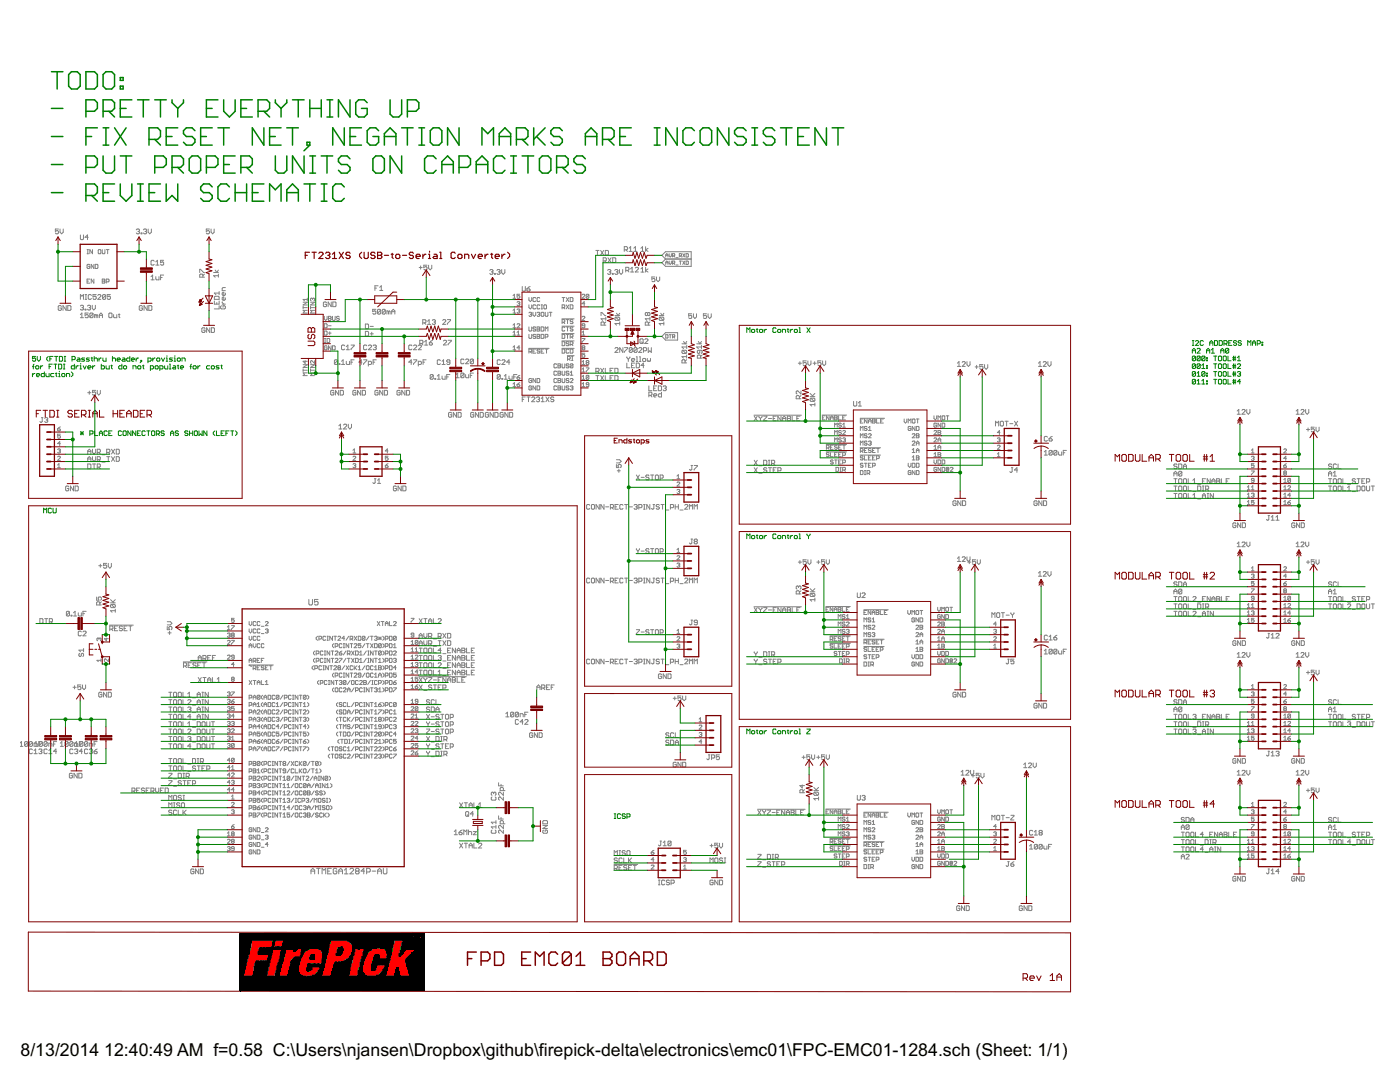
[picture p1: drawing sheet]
<svg xmlns="http://www.w3.org/2000/svg" width="279mm" height="216mm" viewBox="0 0 279 216" stroke-linecap="round" stroke-linejoin="round" font-family="sans-serif">
<defs><g id="words">
<g font-size="4">
<text x="4.1" y="210.8">8/13/2014</text>
<text x="20.8" y="210.8">12:40:49 AM f=0.58 C:\Users\njansen\Dropbox\github\firepick-delta\electronics\emc01\FPC-EMC01-1284.sch (Sheet: 1/1)</text>
</g>
</g></defs>
<g fill="none" stroke="#808080" stroke-width=".2">
<path d="M11.7 45.7h-.7v.5l.3-.2 .4 .2-.2 .5h-.3l-.2-.2M12 45.7v.6l.3 .4 .3-.4v-.6M16 46.9v.8l.2 .1 .5-.1v-.8M16 59.7v-.9l.3 .3 .4-.3v.9M17 59.7h.3M17 58.8h.3M17.1 58.8v.9M17.4 50.6h.3M17.4 49.8h.3M17.4 56.1h.3M17.5 49.8v.8M17.6 47.3h-.6l.5-.4v.9"/>
<path d="M17.9 52.9l-.1-.2-.4 .2v.5l.4 .2 .1-.5h-.2M17.9 55.7h-.5v.8h.5M18.2 58.9l-.1-.1h-.3l-.2 .1v.7l.2 .1h.3l.1-.1M18.5 49.8v.8l-.6-.8v.8M18.7 55.7v.8l-.5-.8v.8M18.7 52.7v.9l-.5-.9v.9M19 52.7h.4l.1 .2-.1 .7h-.4zM19.2 58.8h-.6v.5l.3-.2 .3 .2v.3l-.2 .1h-.3l-.1-.1M19.5 58.9l.2-.1h.3l.1 .1-.6 .8h.6M19.7 49.8l.4 .2-.1 .6-.4-.1zM20.4 49.8v.7l.1 .1 .4-.1v-.7M20.4 55.7h.4l.1 .1-.1 .3 .1 .3-.1 .1h-.4z"/>
<path d="M20.4 56.1h.4M21.1 58.9l-.2-.1h-.3l-.1 .1v.7M21.1 58.9v.7l-.2 .1h-.3l-.1-.1M21.1 58.9l-.6 .7M21.2 56.2h.4l.2-.1-.2-.4h-.4v.8M21.2 49.8h.6M21.5 49.8v.8M22 58.8h-.6v.5l.3-.2 .3 .2-.1 .4h-.3l-.2-.1M27.2 45.9l.2-.2h.3l.1 .2-.1 .3M27.5 46.2h.2M27.7 46.2l.1 .1-.1 .4h-.3l-.2-.2M28.2 46.5h.1v.2h-.1z"/>
<path d="M28.6 45.9l.2-.2h.3l.2 .2-.2 .3M28.9 46.2h.2M29.1 46.2l.2 .1-.2 .4h-.3l-.2-.2M29.6 45.7v.6l.3 .4 .3-.4v-.6M30.1 55.2l.4-.3v.9M30.1 55.8h.7M30.8 52.1l-.2-.2h-.3l-.2 .2v.6l.2 .2 .5-.2M31.1 55.2v.5l.1 .1h.5v-.6M31.1 52.9h.6M31.1 52.3l.3-.4v1M32 55.4h.4M32.7 51.9h-.7v.5l.4-.1 .3 .1-.2 .5-.5-.2"/>
<path d="M32.7 54.9h-.7v.9M39.9 54.4v-.7l.9 .7M40.5 55.3v-.5l-.2-.1-.4 .1v.5h.9M40.8 54.7l-.3 .3M41.8 45.7h-.6v.5l.3-.2 .3 .2v.3l-.2 .2h-.3l-.1-.2M42.1 45.7v.6l.3 .4 .3-.4v-.6M42.6 54.4h1M42.8 59.3l.1-.2h.7l.1 .2v.4h-.9zM42.9 53.9l.4 .5 .3-.5M43.6 55h-1l.3 .3M43.6 54.7v.6M43.7 58.2v.6"/>
<path d="M43.7 58.5h-.9l.3 .3M45 58.5v.3l-.2 .1-.5-.1v-.3l.4-.2v.6M45 59.4v.4l-.2 .1-.5-.1v-.4l.4-.1v.6M45 57.4h-.5l-.2 .1v.5h.7M61.3 59.8h-.8l.3 .2M61.3 59.5v.5M62.4 59.6v.2M62.4 59.6l.1-.1 .3 .1-.1 .4M62.4 59.6l-.2-.1-.2 .1 .1 .4M74.8 57.5h.3M75.5 57h-.7v1M75.8 58h.6"/>
<path d="M75.8 57.3l.3-.3v1M83.7 53.4h.6M83.9 53.1v.6M85.2 52.9h-.6v.5l.3-.2 .3 .2-.1 .4-.5-.1M85.5 52.9v.6l.4 .3 .3-.3v-.6M97.7 54l.2-.2h.3l.2 .2-.2 .3M98.1 54.3h.1M98.2 54.3l.2 .1-.2 .3h-.3l-.2-.1M98.7 54.6h.1v.1h-.1zM99.2 54l.1-.2h.3l.2 .2-.2 .3M99.5 54.3h.1M99.6 54.3l.2 .1-.2 .3h-.3l-.1-.1"/>
<path d="M100.1 53.8v.6l.3 .3 .4-.3v-.6M102.4 59.5h.5M102.4 59l.3-.3v.8M103.7 58.7h-.5v.4l.3-.1 .2 .1-.1 .4-.4-.1M104.2 57.2v.8l.2 .1 .4-.1v-.8M105.2 57.6h.4l.2 .4-.5 .1-.1-.1zM105.6 59.4v.5l.2 .3 .3-.3v-.5M105.8 57.2l-.6 .4M106.9 59.5l-.1-.1-.4 .1v.5l.1 .2 .4-.2M107.7 59.5l-.1-.1-.4 .1v.5l.1 .2 .4-.2M112.2 59.4h.5M112.4 59.4v.8"/>
<path d="M113 59.4l.5 .8M113.5 59.4l-.5 .8M113.8 59.4l.5 .1v.5l-.1 .2h-.4zM116.2 58.9l.1-.2 .4 .2-.5 .6h.5M117.5 58.9l-.5 .5M117.5 58.9v.5l-.1 .1-.4-.1M117.5 58.9l-.4-.2-.1 .7M118.9 50h.6M119.2 50v.9M119.9 50l.6 .9M120.4 52.1h.5l.1-.2-.1-.5h-.5v1M120.5 50l-.6 .9"/>
<path d="M120.7 52.1l.3 .3M120.8 50h.5l.1 .1v.7l-.1 .1h-.5zM121.3 54l.1-.2h.3l.2 .2-.2 .3M121.3 51.4l.7 1M121.6 54.3h.1M121.7 54.3l.2 .1-.2 .3h-.3l-.1-.1M122 51.4l-.7 1M122.2 54.6h.2v.1h-.2zM122.3 51.4h.4l.2 .2v.6l-.2 .2h-.4zM122.7 54l.2-.2h.2l.2 .2-.2 .3M123 54.3h.1M123.1 54.3l.2 .1-.2 .3h-.2l-.2-.1"/>
<path d="M123.6 53.8v.6l.4 .3 .3-.3v-.6M124.6 49.8h.5l.1-.1-.1-.5h-.5v1M124.9 54h.4l.2-.2v-.3l-.2-.2h-.4v1M124.9 49.8l.3 .4M125.2 54l.3 .3M125.5 50.2h.7M125.5 49.5l.4-.3v1M125.8 54.3h.7M125.8 53.7l.4-.4v1M126.5 50.2h.6M126.5 49.5l.3-.3v1M126.8 53.5l.1-.2 .5 .2v.2l-.6 .6h.6"/>
<path d="M127.9 49.6l.3-.4v1M127.9 53.7l.3-.4v1M127.9 50.2h.6M127.9 54.3h.6M128.8 49.2v1M128.8 53.3v1M129.3 49.6l-.5 .3 .5 .3M129.3 53.7l-.5 .3 .5 .3M130.7 55.3h-.6v.4l.5-.1 .1 .4-.1 .2-.5-.2M131 55.3v.6l.3 .3 .4-.3v-.6M132.8 50.2h5.1v2.9h-5.1l-.7-.7 .7-.7-.7-.8zM132.8 51.7h5.1"/>
<path d="M132.9 51.3v-.5l.2-.2 .2 .2v.5M132.9 52.8v-.5l.2-.2 .2 .2v.5M132.9 50.9h.4M132.9 52.4h.4M133.5 50.6v.5l.3 .2 .2-.2v-.5M133.5 52.1v.4l.3 .3 .2-.3v-.4M134.2 51.1l.5-.2-.1-.3h-.4v.7M134.2 52.5h.4l.1-.3-.5-.1v.7M134.4 51.1l.3 .2M134.4 52.5l.3 .3M134.9 52.9h.4M134.9 51.4h.4"/>
<path d="M135.6 51.1l.4-.2-.1-.3h-.3v.7M135.6 52.1h.4M135.8 51.1l.2 .2M135.8 52.1v.7M136.2 50.6l.5 .7M136.2 52.1l.5 .7M136.7 50.6l-.5 .7M136.7 52.1l-.5 .7M136.9 52.1l.5 .1-.1 .6h-.4zM136.9 50.6l.5 .1-.1 .6h-.4zM12.3 61.2l-.2-.2h-.3l-.2 .2v.6l.2 .1h.3l.2-.4h-.4M13.2 61v.9l-.6-.9v.9"/>
<path d="M13.5 61h.5l.2 .2v.6l-.2 .1h-.5zM16 61.1l.5-.2 .2 .2-.2 .3M16 62.8l.3-.3v.9M16 63.4h.7M16.3 61.4h.2M16.5 61.4l.2 .2-.2 .2-.5-.1M17 61.7h.1v.1h-.1zM17.5 61.1l.4-.2 .2 .2-.2 .3M17.5 78.4h.6M17.6 62.5h-.6v.4l.3-.1 .3 .1-.1 .5-.5-.2M17.8 61.4h.1M17.8 78v.7"/>
<path d="M17.9 61.4l.2 .2-.2 .2-.4-.1M18.4 60.9v.7l.3 .2 .3-.2v-.7M18.6 62.6v.6l-.2 .2-.5-.2M18.6 62.6l-.2-.1-.5 .1v.6M18.6 62.6l-.7 .6M19.1 77.9h-.6v.5l.3-.2 .3 .2v.3l-.2 .1-.4-.1M19.2 62.9l-.3-.1v.6M19.2 62.9v.5M19.2 62.9l.1-.1 .2 .1v.5M19.4 77.9v.6l.3 .3 .3-.3v-.6M19.8 63.4v-.6l.4-.3 .2 .3v.6M19.8 62.9h.6"/>
<path d="M21.7 62.6l.2-.1 .5 .1v.6l-.2 .2-.5-.2zM22.7 62.8v.4l.1 .2h.5v-.6M23.6 62.8h.3M23.8 62.6v.6l.1 .2M28.4 61.2l-.1-.2h-.3l-.2 .2v.6l.2 .1h.3l.1-.1v-.3h-.3M29.4 61v.9l-.7-.9v.9M29.7 61h.5l.1 .2v.6l-.1 .1h-.5zM40.9 65.6l-.1-.2-.5 .2v.6l.5 .1 .1-.4h-.3M41.9 65.4v.9l-.7-.9v.9M42.2 65.4h.5l.1 .2v.6l-.1 .1h-.5zM42.8 60.1v.6h.9v-.6M43.3 60.4v.3"/>
<path d="M43.7 61v.6h-.9M44.2 61l-.2 .2v.3l.2 .1h.6l.2-.1v-.3l-.2-.2h-.3v.3M44.3 60.7h.7M44.3 60.2l.4 .5M60.5 61.4h.8M60.5 60.3h.8l-.8 .6h.8M60.5 61.1v.6M60.5 73.6v.5M60.5 73.9h.8M60.5 72.8h.8l-.8 .5h.8M60.9 72v.5l-.4-.4h.8M61.3 61.9h-.8l.3 .3-.3 .3h.8"/>
<path d="M61.3 74.4h-.8l.3 .3-.3 .3h.8M62 61.4h.8M62 61.1v.6M62 73.6v.5M62 60.3h.8l-.8 .6h.8M62 73.9h.8M62 72.8h.8l-.8 .5h.8M62.8 61.9h-.8l.2 .3-.2 .3h.8M62.8 72v.5l-.6-.5-.2 .1 .1 .4M62.8 74.4h-.8l.2 .3-.2 .3h.8M64.7 64.6l.6 .1v.6l-.2 .1h-.4zM64.7 63.1v.6l.3 .2 .3-.2v-.6"/>
<path d="M64.7 66.1h.4l.2 .1v.5l-.2 .2h-.4zM64.7 68.3h.3M64.7 67.5h.3M64.9 67.5v.8M65.2 60.4l-.2-.1-.5 .1v.6l.2 .2 .5-.2v-.3h-.3M65.3 67.5l.5 .2v.5l-.1 .1h-.4zM65.3 69.1l-.2-.1-.4 .1v.6l.2 .1 .4-.1v-.3h-.3M65.6 63.5h.4M65.6 63.1h.4l.1 .2-.1 .6h-.4zM65.6 66.5h.5M65.6 65h.5M65.8 66.2v.5"/>
<path d="M66.1 69v.8l-.5-.8v.8M66.1 60.3v.9l-.6-.9v.9M66.4 63.1v.7l.1 .1 .4-.1v-.7M66.4 69l.5 .1v.6l-.1 .1h-.4zM66.4 60.3h.5l.2 .1v.6l-.2 .2h-.5zM66.6 78l-.1-.1-.5 .1v.7l.5 .1 .1-.4h-.3M67.4 71.9v.7l-.2 .1-.5-.1M67.4 71.9l-.5-.1-.2 .1v.7M67.4 71.9l-.7 .7M67.6 77.9v.9l-.6-.9v.9M67.7 72.6h.1v.1h-.1zM67.7 63.3l-.4-.2-.1 .3 .4 .1 .1 .3-.1 .1-.4-.1"/>
<path d="M67.9 77.9h.5l.1 .1v.7l-.1 .1h-.5zM68.2 72.7h.6M68.2 72.1l.3-.3v.9M68.8 69l-.2-.1-.4 .1v.6l.1 .2 .5-.2M69.1 72.1v.5l.2 .1h.4v-.6M69.1 69.8h.6M69.1 69.2l.3-.3v.9M70.1 68.9h.6l-.6 .9M70.1 72.3h.3M70.7 71.8h-.6v.9M71 78l-.1-.1-.5 .1v.7l.5 .1 .1-.4h-.3M72 77.9v.9l-.6-.9v.9"/>
<path d="M72.2 72.3h-.6l.5-.5v.9M72.3 77.9h.5l.1 .1v.7l-.1 .1h-.5zM72.6 71.8h.6l-.6 .9M72.9 64.7h.5l.2 .1v.6l-.2 .2h-.5zM72.9 66.1h.5l.2 .2v.6l-.2 .2h-.5zM73.2 69l-.2-.1-.4 .1v.6l.1 .2 .5-.2M73.5 72.7h.5l.1-.1v-.3l-.1-.2h-.5v.9M73.5 69l.2-.1 .4 .1v.2l-.6 .6h.6M73.9 65.1h.6M73.9 66.6h.6M74.2 66.3v.6M74.5 69l.4-.1 .2 .1-.2 .3"/>
<path d="M74.5 72.3h.3M74.8 69.3h.1M74.9 69.3l.2 .2-.2 .3-.4-.2M75 61.7h-.6v.5l.3-.2 .3 .2v.3l-.2 .2h-.3l-.1-.2M75.1 71.8h-.6v.9M75.5 78l-.2-.1-.5 .1v.7l.2 .1 .5-.1v-.3h-.4M76 61.9l-.2-.2h-.3l-.2 .2v.6M76 61.9v.6l-.2 .2h-.3l-.2-.2M76 61.9l-.7 .6M76.4 77.9v.9l-.6-.9v.9M76.7 77.9h.5l.1 .1v.7l-.1 .1h-.5zM76.9 61.9l-.1-.2h-.4l-.1 .2v.6"/>
<path d="M76.9 61.9v.6l-.1 .2h-.4l-.1-.2M76.9 61.9l-.6 .6M77.5 62.2l-.3-.2v.7M77.5 62.2v.5M77.5 62.2l.2-.2 .2 .2v.5M78.2 62.7v-.7l.3-.3 .3 .3v.7M78.2 62.2h.6M79.9 78l-.2-.1-.5 .1v.7l.2 .1 .5-.1v-.3h-.4M80.8 77.9v.9l-.6-.9v.9M81.1 77.9h.5l.1 .1v.7l-.1 .1h-.5zM82.2 72.3h-.6l.5-.5v.9M82.2 69l-.1-.1-.5 .1v.6l.1 .2 .5-.2"/>
<path d="M82.5 71.8h.7l-.7 .9M82.5 69l.2-.1 .5 .1v.2l-.7 .6h.7M83.5 72.7h.4l.2-.1-.2-.5h-.4v.9M83.5 69l.1-.1 .5 .1v.2l-.6 .6h.6M83.8 68.5h.5l.1-.1-.1-.5h-.5v1M84.1 68.5l.3 .4M84.4 64.4h.4l.2-.1v-.4l-.2-.1h-.4v.9M84.4 72.3h.3M84.7 64.4l.3 .3M84.7 68.9h.7M84.7 68.2l.3-.3v1M85 71.8h-.6v.9"/>
<path d="M85.3 64.7h.7M85.3 64.1l.3-.3v.9M85.7 68.4h.4l.2 .3-.2 .2h-.3zM86.3 63.9l.4-.1 .2 .1-.2 .4M86.3 67.9l-.6 .5M86.5 74.9l-.2-.2-.4 .2v.6M86.5 74.9v.6l-.2 .2-.4-.2M86.5 74.9l-.6 .6M86.6 64.3h.1M86.7 64.3l.2 .1-.2 .3-.4-.1M86.8 75.5h.2v.2h-.2zM87.3 75.7h.6"/>
<path d="M87.3 75l.3-.3v1M87.9 71.9l-.2-.1-.4 .1v.7l.1 .1 .5-.1M88.2 72.7h.6M88.2 75v.5l.2 .2h.4v-.7M88.2 72.1l.3-.3v.9M88.3 63.9l.2-.1h.3l.2 .1-.7 .8h.7M88.5 68.1l.1-.2 .5 .2v.1l-.6 .6h.6M89.2 75.2h.3M89.3 63.8h.6l-.6 .9M89.4 67.9h.7l-.7 .9M89.8 72.3h-.5l-.1-.2 .1-.3 .5 .1v.7l-.2 .1-.4-.1M89.8 74.7h-.6v1"/>
<path d="M91 74.7l.3-.3v1M91 75.4h.7M92.6 71.8l-.2-.2-.4 .2v.6l.1 .2 .5-.2M92.6 74.6v.6l-.2 .2-.4-.2M92.6 74.6l-.5-.2-.1 .2v.6M92.6 74.6l-.6 .6M92.9 71.8l.2-.2 .4 .2v.2l-.6 .6h.6M92.9 74.7v.5l.2 .2h.4v-.7M93.9 74.9h.3M94.5 71.8v.6l-.2 .2-.4-.2M94.5 74.4h-.6v1M94.5 71.8l-.2-.2-.4 .2v.6"/>
<path d="M94.5 71.8l-.6 .6M99.8 74.9v.6l-.1 .2-.5-.2M99.8 71.9l-.1-.1-.5 .1v.7l.2 .1 .4-.1M99.8 74.9l-.1-.2-.5 .2v.6M99.8 74.9l-.6 .6M100.2 71.9l.1-.1 .5 .1-.6 .8h.6M100.2 75.5h.1v.2h-.1zM100.6 75.7h.7M100.6 75l.3-.3v1M101.6 75v.5l.1 .2h.5v-.7M101.7 72.3h-.6l.5-.5v.9M102.4 62.5h.5"/>
<path d="M102.4 65.4h.5M102.4 69.8h.5M102.4 66.9h.5M102.4 61.9l.3-.2v.8M102.4 64.9l.3-.3v.8M102.4 66.3l.3-.2v.8M102.4 69.3l.3-.3v.8M102.4 76.6l.3-.3v.9M102.4 77.2h.5M102.5 75.2h.3M103.2 74.7h-.7v1M103.2 66.3l.3-.2v.8"/>
<path d="M103.2 64.7l.1-.1 .4 .1-.5 .7h.5M103.2 75.3h.4l.1 .3-.4 .1zM103.2 66.9h.5M103.2 76.8h.4l.1 .2-.4 .2zM103.2 60.3l.4-.1 .1 .1-.1 .3M103.2 61.8l.4-.1 .1 .1-.1 .3M103.5 60.6h.1M103.5 62.1h.1M103.6 62.1l.1 .1-.1 .3-.4-.2M103.6 60.6l.1 .1-.1 .3-.4-.1M103.7 69.4h-.5l.4-.4v.8M103.7 74.9l-.5 .4"/>
<path d="M103.7 76.3l-.5 .5M104.2 79.7h.3M104.8 79.2h-.6v1M105.2 79.2h.6M105.5 79.2v1M105.5 69.5h4.1M105.6 66.7v.7l.1 .1 .4-.1v-.7M105.6 65.2v.7l.1 .2 .4-.2v-.7M105.6 60.8v.6l.2 .2 .3-.2v-.6M105.6 70.2h.4l.1-.4-.5-.1v.8M105.6 62.4l.4-.1 .1 .1-.1 .3M105.8 70.2l.3 .3"/>
<path d="M105.8 62.7h.2M106 62.7l.1 .1-.1 .3-.4-.1M106.1 75.7l-.1-.2-.4 .2 .1 .6 .4-.1v-.3h-.3M106.1 79.4l.2-.2h.3l.1 .2-.6 .8h.6M106.1 77.1l-.1-.1-.4 .1v.6l.1 .1 .4-.1v-.3h-.3M106.4 62.3v.5l.2 .3 .3-.3v-.5M106.4 70.1h.2M106.9 61l-.1-.2-.4 .2v.5l.1 .1 .4-.1M106.9 65.4l-.1-.2-.4 .2 .1 .3 .4 .1-.1 .3-.4-.2M106.9 66.8l-.1-.1-.4 .1 .1 .3 .4 .1-.1 .3-.4-.1M106.9 69.7h-.5v.8h.5M106.9 75.5v.8l-.5-.8v.8"/>
<path d="M106.9 77v.8l-.5-.8v.8M107.1 79.4l.1-.2h.3l.2 .2-.2 .3M107.2 75.5h.4l.1 .2-.1 .6h-.4zM107.2 62.4l.4-.1 .1 .1-.1 .3M107.2 65.2h.4l.1 .2-.1 .7h-.4zM107.2 66.7l.5 .1-.1 .3 .1 .3-.1 .1h-.4zM107.2 77l.5 .1v.6l-.1 .1h-.4zM107.2 65.7h.4M107.2 67.1h.4M107.4 79.7h.1M107.5 62.7h.1M107.5 79.7l.2 .1-.2 .4h-.3l-.1-.2"/>
<path d="M107.6 62.7l.1 .1-.1 .3-.4-.1M107.7 61l-.1-.2-.4 .2v.5l.1 .1 .4-.1M107.7 69.8l-.1-.1-.4 .1 .1 .3 .4 .1-.1 .3-.4-.2M108 61.6h.3M108 62.4l.1-.1 .4 .1v.6l-.1 .1-.4-.1zM108 65.2h.4l.1 .2v.5l-.1 .2h-.4zM108 60.8h.3M108 66.7l.5 .1v.6l-.1 .1h-.4zM108 70.1h.3M108 79.5l.3-.3v1M108.1 60.8v.8M108.5 61l.2-.2 .4 .2v.5l-.2 .1-.4-.1z"/>
<path d="M108.5 69.7h-.5v.8h.5M108.8 62.3v.7l.1 .1 .4-.1v-.7M108.8 66.1v-.9l.3 .3 .2-.3v.9M108.8 67.2l.5-.1-.1-.4h-.4v.8M108.8 69.7h.5M108.9 79.2l.7 1M109.1 69.7v.8M109.6 79.2l-.7 1M109.6 62.3h.6M109.9 62.3v.8M110.5 79.4l-.1-.2h-.3l-.2 .2 .2 .3 .4 .1-.1 .4h-.3l-.2-.2M111.1 72.7l-.1-.1-.4 .1 .1 .7 .4-.1"/>
<path d="M111.1 75.7l-.1-.2-.4 .2 .1 .6 .4-.1M111.1 74.2l-.1-.1-.4 .1v.5l.1 .2 .4-.2M111.1 77.1l-.1-.1-.4 .1v.6l.1 .1 .4-.1M111.4 72.6l.5 .1-.1 .3 .1 .3-.1 .1h-.4zM111.4 75.5h.4l.1 .2-.1 .2 .1 .3-.1 .1h-.4zM111.4 74.5h.4M111.4 74.1l.5 .1-.1 .3 .1 .2-.1 .2h-.4zM111.4 75.9h.4M111.4 77l.5 .1-.1 .3 .1 .3-.1 .1h-.4zM111.4 77.4h.4M111.4 73h.4M112.1 69.5h2.5"/>
<path d="M112.1 68h2.5M112.1 66.6h2.5M112.1 65.1h2.5M112.1 63.6h2.5M112.2 61.4h.4l.1-.2-.1-.4h-.4v.8M112.2 64.3h.4l.1-.4-.5-.1v.8M112.2 68.2h.4l.1 .1v.6l-.1 .1h-.4zM112.2 74.1v.6l.1 .2 .4-.2v-.6M112.2 66.7l.5 .1v.6l-.1 .1h-.4zM112.2 69.7l.5 .1v.5l-.1 .2h-.4zM112.2 75.5v.7l.1 .1 .4-.1v-.7M112.2 77v.7l.1 .1 .4-.1v-.7"/>
<path d="M112.2 72.6v.7l.1 .1 .4-.1v-.7M112.4 64.3l.3 .3M112.4 61.4l.3 .2M112.7 65.4l-.1-.2-.4 .2 .1 .7 .4-.2M113 63.8h.5M113 65.2h.5M113 66.7h.5M113 60.8l.5 .8M113.2 71h1.4M113.3 71.7h.4l.1-.2-.1-.4h-.4v.8M113.3 63.8v.8M113.3 65.2v.9"/>
<path d="M113.3 66.7v.8M113.5 75.7l-.4-.2-.1 .3 .4 .1 .1 .3-.1 .1-.4-.1M113.5 71.7l.3 .2M113.5 72.7l-.1-.1-.4 .1 .1 .3 .4 .1-.1 .3-.4-.1M113.5 68.3l-.4-.1-.1 .3 .4 .1 .1 .3-.1 .1-.4-.1M113.5 74.2l-.1-.1-.4 .1 .1 .3 .4 .1-.1 .3-.4-.2M113.5 77.1l-.1-.1-.4 .1 .1 .3 .4 .1-.1 .3-.4-.1M113.5 69.8l-.1-.1-.4 .1v.5l.1 .2 .4-.2M113.5 60.8l-.5 .8M113.8 75.7l.1-.2 .4 .2-.5 .6h.5M113.8 74.9h.5M113.8 60.8l.5 .2v.5l-.1 .1h-.4z"/>
<path d="M113.8 67.2h.4l.1-.4-.5-.1v.8M113.8 69.7l.5 .1v.5l-.1 .2h-.4zM113.8 77.1l.4-.1 .1 .1-.1 .3M113.8 68.7h.4l.1-.1-.1-.4h-.4v.8M113.8 74.3l.3-.2v.8M114.1 67.2l.2 .3M114.1 71.9h.2M114.1 77.4h.1M114.1 71.1h.2M114.1 68.7l.2 .3M114.2 77.4l.1 .1-.1 .3-.4-.1M114.2 71.1v.8"/>
<path d="M114.3 65.4l-.1-.2-.4 .2 .1 .3 .4 .1-.1 .3-.4-.2M114.3 72.7l-.1-.1-.4 .1v.6M114.3 63.9l-.1-.1-.4 .1 .1 .3 .4 .1-.1 .3-.4-.1M114.3 72.7l-.1 .7-.4-.1M114.3 72.7l-.5 .6M116.2 72.7h.5M116.2 75.7h.5M116.2 66.3l.2-.2v.8M116.2 72.2l.2-.3v.8M116.2 75.2l.2-.3v.8M116.2 66.9h.5M116.2 63.3l.1-.2 .4 .2-.5 .6h.5"/>
<path d="M116.2 67.5h.5l-.5 .8M116.2 77.2h.5M116.2 76.6l.2-.3v.9M116.2 73.7l.2-.3v.8M116.2 74.2h.5M116.3 69.4l-.1 .2 .1 .2 .4-.1-.1-.3M116.3 69.4l-.1-.1 .1-.3 .4 .1-.1 .3M116.3 69.4h.3M116.7 65l-.5-.1 .1-.3 .4 .1v.6l-.1 .1-.4-.1M116.7 70.5h-.5v.4l.2-.2 .3 .2-.1 .4-.4-.2M116.7 60.6h-.5l.4-.4v.8M117 73.4h.5l-.5 .8"/>
<path d="M117.1 72.3l-.1 .2 .1 .2 .4-.1-.1-.3M117.1 72.3h.3M117.1 72.3l-.1-.1 .1-.3 .4 .2-.1 .2M117.5 75v.6l-.1 .1-.4-.1M117.5 75l-.1-.1-.4 .1v.6M117.5 76.8h-.4l-.1-.2 .1-.3 .4 .2v.5l-.1 .2-.4-.2M117.5 75l-.5 .6M118.9 75h.6M118.9 74.1h.5l.1-.1v-.4l-.1-.1h-.5v.9M119.2 75v.9M119.2 74.1l.3 .3M119.9 75l.6 .9"/>
<path d="M119.9 73.5l.6 .9M120 63v-.6l.9 .6M120.5 75l-.6 .9M120.5 73.5l-.6 .9M120.6 64.9v-.5l-.2-.2-.4 .2v.5h.9M120.8 73.5v.9h.6M120.8 75v.9h.6M120.9 63.6h-.9l.3 .3M120.9 64.2l-.3 .4M120.9 63.3v.6M121.8 75.4h.3M121.8 74h.3"/>
<path d="M122.4 73.5h-.6v.9h.6M122.4 75h-.6v.9h.6M122.7 73.5h.5l.1 .1v.7l-.1 .1h-.5zM122.7 75h.5l.1 .1v.6l-.1 .2h-.5zM122.7 69.5l.2-.1h.3l.2 .1-.7 .8h.7M122.7 63h1M122.9 63.3l-.2 .2v.3l.2 .1h.6M122.9 63.3h.6l.2 .2v.3l-.2 .1M122.9 63.3l.6 .6M123 62.5l.4 .5 .3-.5M123.7 64.2v.7M123.7 64.6h-1l.3 .3"/>
<path d="M124.3 69.4v.9l-.6-.9v.9M124.6 69.4h.7l-.7 .9M125.1 71.2l.3 .5M125.1 72.5v.9h.6M125.4 71.7v.4M125.7 71.2l-.3 .5M126 71.8h.7l-.2-.3-.5 .2v.3l.5 .1M126 72.9h.3M126.2 69.5v.6l-.2 .2h-.3l-.1-.2M126.2 69.5l-.2-.1h-.3l-.1 .1v.6M126.2 69.5l-.6 .6M126.7 72.5h-.7v.9h.7"/>
<path d="M127 72.1h.3M127 71.2h.1v.9M127 72.5h.4l.2 .1v.6l-.2 .2h-.4zM127.1 69.5v.6l-.1 .2h-.3l-.2-.2M127.1 69.5l-.1-.1h-.3l-.2 .1v.6M127.1 69.5l-.6 .6M127.5 69.5l.1-.1h.3l.2 .1-.6 .8h.6M127.6 72.1h.3M127.6 71.2h.2v.9M127.7 67.8l.2-.2 .5 .2v.6l-.2 .1-.5-.1zM128 68.2l.4 .3M128.2 71.7l.5-.2 .2 .5-.5 .1z"/>
<path d="M128.4 70h.5l.2-.2v-.3l-.2-.1h-.5v.9M128.5 72.9h-.6l.5-.4v.9M128.7 67.8l.1-.2 .5 .2v.1l-.6 .6h.6M129.2 71.5v.5l.1 .1 .5-.1v-.5M129.2 62.5l-.1-.1-.3 .1 .1 .5 .3-.2M129.2 62.5l.2-.1 .3 .1-.1 .5-.4-.2M129.2 62.5v.3M129.4 69.4v.9l.3-.3 .3 .3v-.9M129.4 64.9v-.5l-.5-.2-.1 .2v.5h.9M129.5 78.9h.5l.1-.2-.1-.4h-.5v.9M129.5 77v1h.6M129.7 64.2l-.3 .4"/>
<path d="M129.7 63.6h-.9l.3 .3M129.7 63.3v.6M129.8 78.9l.3 .3M130.5 78.9h.6l-.2-.3-.4 .1 .1 .5h.3M130.5 77.5h.2M131.1 77h-.6v1h.6M131.4 77h.5l.1 .2v.6l-.1 .2h-.5zM131.6 63h.9M131.7 63.3l-.1 .5 .1 .1h.6M131.7 63.3h.6l.2 .2-.2 .4M131.7 63.3l.6 .6M131.9 62.5l.3 .5 .3-.5"/>
<path d="M132 78.3v.9h-.4l-.2-.2v-.3l.2-.1h.4M132.3 77.2l.2-.2h.3l.2 .2-.2 .3M132.5 64.6h-.9l.3 .3M132.5 64.2v.7M132.7 77.5h.1M132.8 77.5l.2 .1-.2 .4h-.3l-.2-.2M132.8 66.4h2.4v1.5h-2.4l-.7-.8zM132.9 66.8l.4 .1-.1 .6h-.3zM133.5 66.8h.5M133.8 66.8v.7M134.2 67.2h.4l.1-.3-.5-.1v.7M134.4 67.2l.3 .3"/>
<path d="M136.1 68.6h1M136.2 69.9h.7l.1 .1-.1 .5M136.2 69.9l-.1 .1 .1 .5h.7M136.2 69.9l.7 .6M136.4 68.1l.3 .5 .4-.5M136.7 72.4v-.5l-.1-.1h-.4l-.1 .1v.5h.9M137 70.8v.7M137 71.8l-.3 .3M137 71.2h-.9l.3 .3M137.1 69.2h-1l.3 .4M137.1 68.9v.7M138 62.6h-.6v.5l.4-.2 .2 .2-.1 .4-.5-.1"/>
<path d="M138.4 62.6v.6l.3 .3 .3-.3v-.6M139 68.6h1M139.4 68.1l.3 .5 .3-.5M139.7 69.9v.5l-.2 .1-.3-.1v-.4l.1-.1h.7l.1 .1v.4l-.1 .1M139.8 71.5v-.5l-.1-.2-.5 .2v.5h.9M140 69.2h-1l.4 .4M140 68.9v.7M140.1 70.8l-.3 .4M141 62.6h-.6v.5l.4-.2 .2 .5-.2 .1-.4-.1M141.3 62.6v.6l.3 .3 .3-.3v-.6M159.3 72.5h.7M159.5 79.6v-.5l-.1-.2h-.3l-.2 .2v.5h1"/>
<path d="M159.6 72.2v.6M159.9 78v.6l-.8-.6-.2 .1v.4l.2 .1M159.9 78.9l-.4 .3M160.9 72h-.6v.5l.3-.2 .3 .2v.3l-.2 .2h-.3l-.1-.2M161.2 72v.6l.3 .4 .3-.4v-.6M161.7 79.1h.9M161.7 78.5l.6 .6M161.8 79.5h.7l.1 .1v.3l-.1 .2M161.8 79.5l-.1 .1v.3l.1 .2h.7M161.8 79.5l.7 .6M162.3 72.5h.6M162.6 72.2v.6"/>
<path d="M162.6 78.5l-.4 .5M163.9 72h-.7v.5l.3-.2 .4 .2v.3l-.2 .2h-.3l-.2-.2M164.2 72v.6l.3 .4 .3-.4v-.6M191.1 72.5l.3-.3v.9M191.1 73.1h.6M192 72.3l.2-.1 .4 .1v.2l-.6 .6h.6M193 72.2v.6l.3 .3 .3-.3v-.6M194.6 73.2h.6M194.9 72.9v.6M196.2 72.7h-.7v.5l.4-.1 .3 .1-.2 .5-.5-.2M196.5 72.7v.7l.3 .3 .3-.3v-.7M207.2 73.1h.7"/>
<path d="M207.2 72.5l.4-.3v.9M208.2 72.3l.1-.1 .5 .1v.2l-.6 .6h.6M209.1 72.2v.6l.3 .3 .4-.3v-.6M8.3 83.3h.3M8.4 83.3v.8l-.1 .2-.3-.2M8.9 83.5l.5-.2 .1 .2-.1 .3M9.2 83.8h.2M9.4 83.8l.1 .1-.1 .4-.5-.2M11.5 93.3h.5M11.5 85.6h.4l.1 .3-.4 .1zM11.5 91.2l.1-.2 .4 .2-.5 .7h.5M11.5 89.7l.4-.1 .1 .1-.1 .3"/>
<path d="M11.5 92.8l.3-.3v.8M11.8 90h.1M11.9 90l.1 .1-.1 .3-.4-.1M12 86.6h-.5v.4l.3-.1 .2 .1-.1 .4-.4-.1M12 88.5h-.5l.4-.4v.8M12 85.2l-.5 .4M13.7 97.2l-.1-.2h-.3l-.2 .2v.6l.2 .1h.3l.1-.1v-.3h-.3M14.7 97v.9l-.6-.9v.9M15 97h.5l.1 .2v.6l-.1 .1h-.5zM17.5 90.6v-.6l.3-.4 .3 .4v.6M17.5 92.1v-.7l.3-.3 .3 .3v.7M17.5 92.6h.5l.1 .1v.7l-.1 .1h-.5z"/>
<path d="M17.5 90.1h.6M17.5 91.6h.6M18.5 89.6v.7l.3 .3 .3-.3v-.7M18.5 91.1v.6l.3 .4 .3-.4v-.6M18.5 92.6h.6M18.8 92.6v.9M19.4 91.7h.5l.1-.4-.1-.2h-.5v1M19.4 90.3h.5l.1-.2-.1-.5h-.5v1M19.4 93.2h.5l.1-.2-.1-.4h-.5v.9M19.7 90.3l.3 .3M19.7 91.7l.3 .4M19.7 93.2l.3 .3"/>
<path d="M20.3 92.2h.7M20.3 90.7h.7M21.3 90.3h.5l.1-.2v-.3l-.1-.2h-.5v1M21.3 91.1h.6M21.6 91.1v1M21.6 90.3l.3 .3M22.2 89.6l.7 1M22.2 91.1l.7 1M22.9 89.6l-.7 1M22.9 91.1l-.7 1M23.2 91.1h.5l.1 .2v.6l-.1 .2h-.5zM23.2 89.6h.5l.1 .2v.6l-.1 .2h-.5z"/>
<path d="M67.6 85l.3-.4v1M67.6 85.6h.6M68.6 84.8l.1-.2h.3l.2 .2-.6 .8h.6M69.5 84.6v.7l.3 .3 .3-.3v-.7M70.4 89.9l.3-.3v.8M70.4 90.4h.6M70.4 91.2l.2-.2 .4 .2-.6 .7h.6M70.4 92.6l.4-.1 .2 .1-.2 .3M70.7 92.9h.1M70.8 92.9l.2 .1-.2 .3-.4-.1M74.7 95.5h.3M74.9 95.5v.8l-.2 .2-.3-.2"/>
<path d="M75.4 96.5h.6M75.4 95.8l.2-.3v1M76.9 92.9h.4l.1 .3-.4 .1zM77.4 91h-.5v.5l.3-.2 .2 .2-.1 .4-.4-.2M77.4 90h-.5l.4-.4v.8M77.4 92.5l-.5 .4M79.1 97.2l-.1-.2h-.3l-.2 .2v.6l.2 .1h.3l.1-.4h-.3M80.1 97v.9l-.7-.9v.9M80.4 97h.5l.1 .2v.6l-.1 .1h-.5zM90.1 82.4l-.1-.1-.5 .1v.7l.2 .1h.3l.1-.4h-.3M91.1 82.3v.9l-.6-.9v.9M91.4 82.3h.5l.1 .1v.7l-.1 .1h-.5z"/>
<path d="M94.6 82.4l-.2-.1-.5 .1v.7l.2 .1h.3l.2-.4h-.4M95.5 82.3v.9l-.6-.9v.9M95.8 82.3h.5l.2 .1v.7l-.2 .1h-.5zM97.5 82.4l-.2-.1-.4 .1v.7l.1 .1h.3l.2-.4h-.3M98.4 82.3v.9l-.6-.9v.9M98.8 82.3h.4l.2 .1v.7l-.2 .1h-.4zM100.4 82.4l-.1-.1-.5 .1v.7l.2 .1h.3l.1-.4h-.3M101.4 82.3v.9l-.6-.9v.9M101.7 82.3h.5l.1 .1v.7l-.1 .1h-.5zM108 80.2h.6M123 92.7v.6h.5l-.2-.5 .5-.1 .2 .1v.4l-.2 .1M123 91.7h.7l.3 .4-.3 .3h-.7"/>
<path d="M123.2 93.9h.6M123.5 93.6v.7M127 94.8l.6 .9M127.6 94.8l-.6 .9M128 95.2h.6M129.5 95l-.1-.2h-.3l-.2 .2 .2 .2h.3l.1 .2-.1 .3h-.3l-.2-.1M129.8 94.8h.7M130.2 94.8v.9M130.9 94.8h.4l.1 .2v.6l-.1 .1h-.4l-.1-.1v-.6zM131.7 95.4h.5l.2-.2-.2-.4h-.5v.9M135.1 96.3l.2-.1 .4 .1-.6 .7h.6M135.1 95l.3-.3v.8"/>
<path d="M135.1 95.5h.6M135.1 97.8l.4-.1 .2 .1-.2 .3M135.4 98.1h.1M135.5 98.1l.2 .1-.2 .3-.4-.2M137.9 92.9h.3M138.1 92.9v.8l-.2 .1-.3-.1M138.5 92.9h.7l-.7 .9M150.5 82.8h9.4M150.5 83l.6 1M150.5 93.3l.6 1M150.5 91.8l.6 1M151.1 83l-.6 1"/>
<path d="M151.1 93.3l-.6 1M151.1 91.8l-.6 1M151.4 92.9h.7M151.4 94.4h.7M151.4 83l.4 .5M151.8 83.5v.5M152.1 83l-.3 .5M152.4 91.8h.5l.1 .2v.6l-.1 .2h-.5zM152.4 83h.6l-.6 .8v.2h.6M153 93.5l-.1-.2-.5 .2 .2 .3 .4 .1-.1 .4-.5-.2M153.4 93.3h.6M153.4 91.8h.3"/>
<path d="M153.4 92.8h.3M153.4 83.5h.6M153.5 91.8v1M153.7 93.3v1M154 92.5h.5l.1-.2-.1-.5h-.5v1M154.3 93.8h.3M154.3 83.5h.3M154.3 92.5l.3 .3M154.9 93.3h-.6v1h.6M154.9 83h-.6v1h.6M155.2 93.9h.5l.2-.4-.2-.2h-.5v1M155.9 83v1l-.7-1v1"/>
<path d="M156.2 83.5h.6M156.2 84v-.6l.3-.4 .3 .4v.6M157.1 83h.5l.2 .2-.2 .3 .2 .3-.2 .2h-.5zM157.1 83.5h.5M158.1 83v1h.6M159 83.5h.3M159.7 83h-.7v1h.7M162.6 80.7h-.9l.3 .3M162.6 80.4v.6M164.1 82.8h4.9M164.1 83.4h.3M164.7 83h-.6v.8h.6"/>
<path d="M164.9 88.7h4.1M164.9 90.2h4.1M164.9 89.4h.4l.2-.2-.2-.4h-.4v.9M165.2 89.4l.3 .3M165.5 90.4l-.2-.1-.4 .1 .2 .3 .4 .1-.2 .3-.4-.1M165.5 83v.8l-.6-.8v.8M165.7 90.3v.8h.6M165.7 83.4h.6M165.7 83.8v-.6l.3-.2 .3 .2v.6M165.7 89.2h.3M166.3 91.9l-.4-.1-.2 .3 .4 .1 .2 .3-.2 .1-.4-.1M166.3 88.8h-.6v.9h.6"/>
<path d="M166.6 88.2v-.8l.2 .3 .3-.3v.8M166.6 83l.5 .1-.1 .3 .1 .3-.1 .1h-.4zM166.6 83.4h.4M166.6 85.2v-.8l.2 .3 .3-.3v.8M166.6 86.7v-.8l.2 .3 .3-.3v.8M166.6 91.8h.5M166.6 90.7h.2M166.8 91.8v.8M166.8 93.3l.6 .1-.2 .7h-.4zM167.1 90.3h-.5v.8h.5M167.1 89l-.4-.2-.1 .3 .4 .1 .1 .3-.1 .2-.4-.2M167.4 83v.8h.5"/>
<path d="M167.4 89.2h.2M167.4 90.7h.2M167.4 92.2h.2M167.6 94.1h.3M167.6 93.3h.3M167.8 93.3v.8M167.9 84.6l-.1-.2-.4 .2 .1 .2 .4 .2-.1 .2-.4-.1M167.9 86l-.1-.1-.4 .1 .1 .3 .4 .1-.1 .3-.4-.1M167.9 90.3h-.5v.8h.5M167.9 88.8h-.5v.9h.5M167.9 87.5l-.1-.1-.4 .1 .1 .3 .4 .1-.1 .3-.4-.1M167.9 91.8h-.5v.8h.5"/>
<path d="M168.2 92.3h.4l.1-.1-.1-.4h-.4v.8M168.2 85.2h.5M168.2 90.8h.4l.1-.4-.5-.1v.8M168.2 93.8h.4l.1-.4-.5-.1v.8M168.2 88.8h.5M168.2 87.5l.4-.1 .1 .1-.1 .3M168.2 83.4h.2M168.2 86l.1-.1 .4 .1-.5 .7h.5M168.2 84.7l.2-.3v.8M168.4 87.8h.2M168.4 88.8v.9M168.4 93.8l.3 .3"/>
<path d="M168.6 87.8l.1 .1-.1 .3-.4-.1M168.7 83h-.5v.8h.5M170.3 80.1v.8l.2 .1 .5-.1v-.8M171.3 81h.6M171.3 80.4l.3-.3v.9M171.7 90.8h4M171.7 83.5h4.8M171.7 89.3h4M171.7 90h.4l.1-.4-.5-.1v.8M171.7 85.9v-.8l.3 .2 .2-.2v.8M171.7 87.4v-.8l.3 .2 .2-.2v.8M171.7 88.8v-.8l.3 .3 .2-.3v.8"/>
<path d="M171.7 93.9h.4l.1 .1v.6l-.1 .1h-.4zM171.7 84h.3M172 90l.2 .3M172.2 92.6l-.1-.2-.4 .2 .1 .2 .4 .2-.1 .2-.4-.1M172.2 83.6h-.5v.8h.5M172.2 91.1l-.1-.1-.4 .1 .1 .3 .4 .1-.1 .3-.4-.2M172.5 91v.8h.5M172.5 89.9h.3M172.5 92.4h.5M172.5 94.7h.3M172.5 93.9h.3M172.6 93.9v.8"/>
<path d="M172.8 92.4v.8M173 85.2l-.1-.1-.4 .1 .1 .3 .4 .1-.1 .3-.4-.2M173 88.2l-.1-.2-.4 .2 .1 .2 .4 .2-.1 .2-.4-.1M173 86.7l-.1-.1-.4 .1 .1 .3 .4 .1-.1 .3-.4-.2M173 83.6v.8l-.5-.8v.8M173 89.5h-.5v.8h.5M173 94.4h.5l.1-.1-.1-.4h-.5v.8M173.3 86.7l.2-.1 .4 .1-.6 .7h.6M173.3 88.2l.4-.2 .2 .2-.2 .2M173.3 84.4v-.5l.3-.3 .3 .3v.5M173.3 84h.6M173.3 85.9h.6"/>
<path d="M173.3 85.3l.3-.2v.8M173.3 91.4h.3M173.3 92.8h.3M173.3 94.4l.3 .3M173.6 88.4h.1M173.7 88.4l.2 .2-.2 .2-.4-.1M173.9 89.6l-.2-.1-.4 .1v.2l.4 .1 .2 .3-.2 .1-.4-.1M173.9 91h-.6v.8h.6M173.9 92.4h-.6v.8h.6M174.1 83.6h.4l.2 .2-.2 .2 .2 .3-.2 .1h-.4zM174.1 84h.4M174.1 93l.6-.2-.2-.4h-.4v.8"/>
<path d="M174.1 89.9h.3M174.1 91.4h.3M174.7 89.5h-.6v.8h.6M174.7 91h-.6v.8h.6M174.9 83.6v.8h.6M174.9 91.5h.4l.2-.1-.2-.4h-.4v.8M174.9 89.5h.6M175.2 89.5v.8M175.7 84h.3M176.3 83.6h-.6v.8h.6M180.4 83.6v.6l.3 .2 .3-.2v-.6M181.3 84.4v-.8l.2 .3 .3-.3v.8"/>
<path d="M181.3 92.4v.6l.2 .2 .3-.2v-.6M181.8 85.2l-.1-.1-.4 .1 .1 .7 .4-.2v-.2h-.3M181.8 94l-.1-.1-.4 .1v.6l.1 .1 .4-.1v-.3h-.3M182.1 88.2l.1-.2 .4 .2-.5 .6h.5M182.1 86.7l.1-.1 .4 .1-.5 .7h.5M182.1 90.3h.5M182.1 91.8h.5M182.1 92.4l.5 .2v.5l-.1 .1h-.4zM182.1 89.8l.2-.3v.8M182.1 91.2l.2-.2v.8M182.2 83.6l.4 .2v.5l-.1 .1-.4-.1v-.5zM182.6 85.1v.8l-.5-.8v.8"/>
<path d="M182.6 93.9v.8l-.5-.8v.8M182.9 86.6l.5 .1-.1 .3 .1 .2-.1 .2h-.4zM182.9 83.6h.5M182.9 85.1l.5 .1-.1 .7h-.4zM182.9 87h.4M182.9 88.4h.5M182.9 89.9h.5M182.9 91h.4l.1 .1-.1 .7h-.4zM182.9 91.4h.4M182.9 92.4l.5 .2v.5l-.1 .1h-.4zM182.9 93.9h.4l.1 .1v.6l-.1 .1h-.4zM182.9 88.8v-.5l.2-.3 .3 .3v.5"/>
<path d="M182.9 90.3v-.5l.2-.3 .3 .3v.5M183.1 83.6v.8M186.4 89.1l.3-.3v.9M186.4 91.1h.5M186.4 89.7h.5M186.4 87.5l.1-.1 .4 .1-.5 .7h.5M186.4 86l.1-.1 .4 .1-.5 .7h.5M186.4 83v.5l.3 .3 .2-.3v-.5M186.4 91.8v.5l.3 .3 .2-.3v-.5M186.4 90.6l.3-.3v.8M186.9 84.6l-.1-.2-.4 .2v.5l.1 .1 .4-.1v-.3h-.2M186.9 93.4l-.1-.1-.4 .1 .1 .7 .4-.2v-.2h-.2"/>
<path d="M187.2 90.3l.5 .1-.1 .3 .1 .3-.1 .1h-.4zM187.2 87.8h.5M187.2 86.3h.4M187.2 85.9l.5 .1-.1 .3 .1 .3-.1 .1h-.4zM187.2 89.2h.5M187.2 91.8h.4l.1 .1v.6l-.1 .1h-.4zM187.2 90.7h.4M187.2 83.8v-.8l.3 .2 .2-.2v.8M187.2 88.2v-.5l.3-.3 .2 .3v.5M187.2 89.7v-.6l.3-.3 .2 .3v.6M187.7 84.4v.8l-.5-.8v.8M187.7 93.3v.8l-.5-.8v.8"/>
<path d="M188 83.1l.2-.1 .4 .1v.6l-.2 .1-.4-.1zM188 84.4l.6 .2v.5l-.2 .1h-.4zM188 93.3l.6 .1-.2 .7h-.4zM188 91.8h.4l.2 .1v.6l-.2 .1h-.4zM188.8 83h.6M189 93.5h.2v.3h-.2zM189.1 83v.8M189.2 93.8l.2-.4-.4-.1-.2 .1v.5l.2 .2 .4-.2M189.6 93.4l.2-.1 .4 .1-.6 .7h.6M191.8 99.9v1l-.7-1v1M192.1 99.9h.5l.1 .2v.6l-.1 .2h-.5zM198.7 85v-.9l.3 .3 .3-.3v.9"/>
<path d="M199.1 90.6l.2-.3v.8M199.1 87.5l.4-.1 .1 .1-.1 .3M199.1 91.1h.5M199.1 89l.1-.2 .4 .2-.5 .7h.5M199.3 87.8h.2M199.5 87.8l.1 .1-.1 .3-.4-.1M199.6 86.3h-.5l.4-.4v.8M199.8 84.1h.3l.2 .1v.6l-.2 .2h-.3l-.2-.2v-.6zM200.6 84.1h.6M200.9 84.1v.9M201.5 84.5h.6M201.8 93.3h.3"/>
<path d="M202 93.3v.8l-.2 .2-.3-.2M202.5 84.1l.6 .9M203.1 84.1l-.6 .9M203.1 93.8h-.6l.4-.5v1M207.9 99.9v1l-.6-1v1M208.3 99.9h.4l.2 .2v.6l-.2 .2h-.4zM208.4 90.2l.3-.3v.9M208.4 90.8h.6M209 87.2l-.1-.1-.5 .1v.7l.2 .1 .4-.1M209.4 87.5h.4l.2 .4-.5 .1zM210 90v.7l-.2 .1-.4-.1M210 90l-.5-.1-.1 .1v.7"/>
<path d="M210 90l-.6 .7M210 87.1l-.6 .4M210.9 90v.7l-.1 .1-.5-.1M210.9 90l-.1-.1-.5 .1v.7M210.9 90l-.6 .7M211.3 90.2v.5l.1 .1h.5v-.6M212.2 90.3h.3M212.8 89.9h-.6v.9M234.3 97h.6M234.3 95v-.6l.3-.4 .3 .4v.6M234.3 94.5h.6M234.3 95.5h.6"/>
<path d="M234.3 98.5h.6M234.6 95.5v1M234.6 97v.9M234.6 98.5v.9M234.9 92.7l-.1-.1-.5 .1 .1 .3h.4l.1 .2-.1 .3h-.4l-.1-.1M235.2 92.6h.5l.2 .1v.7l-.2 .1h-.5zM235.4 97h.3l.2 .2v.6l-.2 .1h-.3l-.2-.1v-.6zM235.4 95.5l.5 .2v.6l-.2 .2-.5-.2v-.6zM235.4 98.5l.5 .1v.7l-.2 .1-.5-.1v-.7zM235.9 94.2l-.2-.2h-.3l-.2 .2v.6M235.9 94.2v.6l-.2 .2-.5-.2M235.9 94.2l-.7 .6"/>
<path d="M236.2 93h.6M236.2 93.5v-.6l.3-.3 .3 .3v.6M236.3 97h.3l.2 .2v.6l-.2 .1h-.3l-.1-.1v-.6zM236.3 95.5l.5 .2v.6l-.2 .2-.4-.2v-.6zM236.3 98.5l.5 .1v.7l-.2 .1-.4-.1v-.7zM237.1 97v.9h.6M237.1 95.5v1h.6M237.1 98.5v.9h.6M238.1 98.1h.6M238.1 96.5h.6M238.1 99.4h.6M238.1 98.8l.3-.3v.9"/>
<path d="M238.1 95.8l.3-.3v1M239 97h.5l.1 .2v.6l-.1 .1h-.5zM239 99.6h.6M239 96.6h.6M240 97h.3M240 97.9h.3M240 99.4v-.6l.3-.3 .3 .3v.6M240 98.9h.6M240 96h.3M240.1 97v.9M240.6 95.5h-.6v1h.6M240.6 97.6h.5l.1-.1-.1-.5h-.5v.9"/>
<path d="M240.9 97.6l.3 .3M240.9 98.5h.3M240.9 99.4h.3M241.1 98.5v.9M241.5 95.5v1l-.6-1v1M241.9 96h.6M241.9 96.5v-.7l.3-.3 .3 .3v.7M242.2 98.5v.9l-.7-.9v.9M242.8 95.5h.5l.1 .2-.1 .3 .1 .3-.1 .2h-.5zM242.8 96h.5M243.8 95.5v1h.6M244.7 96h.3"/>
<path d="M245.3 95.5h-.6v1h.6M246.9 82l.3-.3v1M246.9 82.7h.6M247.9 81.9l.1-.2h.3l.2 .2-.6 .8h.6M248.8 81.7v.6l.3 .4 .3-.4v-.6M248.9 97.2l.3-.3v.8M248.9 98.7l.3-.3v.8M248.9 97.7h.6M248.9 99.2h.6M249.7 89.9l.3-.3v.8M249.7 97.2l.3-.3v.8M249.7 90.4h.6"/>
<path d="M249.7 91.2l.4-.2 .2 .2-.2 .3M249.7 94h.6l-.6 .8M249.7 98.5l.4-.1 .2 .1-.2 .3M249.7 97.7h.6M250 91.5h.1M250 98.8h.1M250.1 91.5l.2 .1-.2 .3-.4-.2M250.1 98.8l.2 .1-.2 .3-.4-.1M250.3 92.5h-.6v.4l.3-.1 .3 .1-.2 .4-.4-.1M250.3 99.9h-.6v.4l.3-.2 .3 .2-.2 .4-.4-.2M250.3 95.9h-.4l-.2-.2 .2-.2 .4 .1v.5l-.2 .2-.4-.2M256.2 92.9h.4l.1 .3-.4 .1z"/>
<path d="M256.2 89.7l.1-.1 .4 .1-.5 .7h.5M256.2 96.3h.5M256.2 95.7l.3-.2v.8M256.2 97.2l.3-.3v.8M256.2 98.7l.3-.3v.8M256.2 97.7h.5M256.2 99.2h.5M256.3 94.4l-.1-.1 .1-.3 .4 .1-.1 .3M256.3 94.4l-.1 .1 .1 .3 .4-.1-.1-.3M256.3 94.4h.3M256.7 91.5h-.5l.4-.5v.9M256.7 92.5l-.5 .4"/>
<path d="M257 97.1l.2-.2 .4 .2-.6 .6h.6M257.6 95.6v.5l-.2 .2-.4-.2M257.6 95.6l-.2-.1-.4 .1v.5M257.6 95.6l-.6 .5M257.6 98.8h-.6l.4-.4v.8M257.6 99.9l-.6 .4M258.7 82.7h.6M258.7 82l.3-.3v1M259.6 81.9l.2-.2h.3l.1 .2-.6 .8h.6M260.6 81.7v.6l.3 .4 .3-.4v-.6M260.7 85.7h.7M261 85.4v.6"/>
<path d="M262.3 85.2h-.6v.5l.3-.1 .3 .1-.2 .5-.4-.2M262.6 85.2v.7l.3 .3 .3-.3v-.7M265.1 97h.7M265.1 94.5h.7M265.1 95v-.6l.4-.4 .3 .4v.6M265.1 95.5h.7M265.5 95.5v1M265.5 97v.9M265.8 92.7l-.2-.1-.5 .1 .2 .3h.3l.2 .2-.2 .3h-.3l-.2-.1M266.1 95h.6M266.1 94.4l.3-.4v1M266.1 95.7l.2-.2 .4 .2v.6l-.1 .2-.5-.2z"/>
<path d="M266.3 97h.3l.1 .2v.6l-.1 .1h-.3l-.2-.1v-.6zM266.7 92.7l-.1-.1-.5 .1v.7l.2 .1h.3l.1-.1M267 92.6v.9h.7M267.2 97h.3l.2 .2v.6l-.2 .1h-.3l-.2-.1v-.6zM267.2 95.5l.5 .2v.6l-.2 .2-.5-.2v-.6zM268 97v.9h.6M268 95.5v1h.6M268.9 97.9h.7M268.9 97.3l.3-.3v.9M268.9 96.6h.7M269.9 98.1h.6M270.5 95.7l-.2-.2-.4 .2 .1 .3h.3l.2 .2-.2 .3-.4-.2"/>
<path d="M270.8 97h.5l.2 .2v.6l-.2 .1h-.5zM270.8 95.5h.7M271.1 95.5v1M271.8 96h.3M271.9 97h.3l.2 .2v.6l-.2 .1h-.3l-.1-.1v-.6zM272.4 95.5h-.6v1h.6M272.7 97v.8l.2 .1h.3l.1-.1v-.8M272.7 96.2h.5l.1-.5-.1-.2h-.5v1M273.7 97h.6M274 97v.9M19.3 119.1v.7h.4l-.1-.4 .1-.3h.4l.1 .2v.3l-.1 .2M19.7 112.9h.6"/>
<path d="M20 112.6v.6M21.3 112.4h-.6v.5l.3-.2 .3 .2v.3l-.2 .2h-.3l-.1-.2M21.6 112.4v.7l.3 .3 .3-.3v-.7M22.1 119.7l.6 .6M23 119.7l-.5 .4M61.6 119.6v.9l.2 .2h.4l.2-.2v-.9M63.5 119.6h-.7v.6l.5-.2 .2 .2v.3l-.2 .2h-.4l-.1-.2M117.7 100.8l-.2-.1-.4 .1v.7l.1 .1 .5-.1M117.7 115.5l-.2-.1h-.3l-.1 .1v.6l.1 .2h.3l.2-.2M118.2 100.7l.4 .1v.7l-.1 .1-.5-.1v-.7zM118.2 115.4h.3l.1 .1v.6l-.1 .2h-.3l-.2-.2v-.6zM119.6 100.7v.9l-.6-.9v.9"/>
<path d="M119.6 115.4v.9l-.6-.9v.9M120.5 100.7v.9l-.6-.9v.9M120.5 115.4v.9l-.6-.9v.9M120.9 101.1h.6M120.9 115.8h.6M121.8 101.3h.5l.1-.2-.1-.4h-.5v.9M121.8 116h.5l.1-.2-.1-.4h-.5v.9M122.1 101.3l.3 .3M122.1 116l.3 .3M122.7 101.1h.4M122.7 115.8h.4M123.4 100.7h-.7v.9h.7"/>
<path d="M123.4 115.4h-.7v.9h.7M124.3 100.8l-.1-.1-.5 .1v.7l.1 .1 .5-.1M124.3 115.5l-.1-.1h-.4l-.1 .1v.6l.1 .2h.4l.1-.2M124.7 100.7h.6M124.7 115.4h.6M125 100.7v.9M125 115.4v.9M125.6 101.1h.6M125.6 115.8h.6M126.5 100.8l.5-.1 .2 .1-.2 .3M126.5 115.5l.2-.1h.3l.2 .1-.2 .3M126.9 101.1h.1"/>
<path d="M126.9 115.8h.1M127 109.5l.3 .5M127 101.1l.2 .2-.2 .3-.5-.1M127 115.8l.2 .2-.2 .3h-.3l-.2-.2M127.3 110v.4M127.5 101.3h.5l.1-.2v-.3l-.1-.1h-.5v.9M127.5 116h.5l.1-.2v-.3l-.1-.1h-.5v.9M127.6 109.5l-.3 .5M128 110h.6M128.4 100.7h.4M128.4 101.6h.4M128.4 115.4h.4"/>
<path d="M128.4 116.3h.4M128.6 100.7v.9M128.6 115.4v.9M129.5 109.6l-.1-.1h-.3l-.2 .1 .2 .4 .4 .1-.1 .3h-.3l-.2-.1M129.7 100.7v.9l-.6-.9v.9M129.7 115.4v.9l-.6-.9v.9M129.8 109.5h.7M130.2 109.5v.9M130.3 100.7h.3M130.3 115.4h.3M130.5 100.7v.8l-.2 .1-.3-.1M130.5 115.4v.7l-.2 .2-.3-.2"/>
<path d="M130.9 109.5h.4l.1 .1v.7l-.1 .1h-.4l-.1-.1v-.7zM131.6 100.8l-.2-.1-.4 .1 .1 .3h.3l.2 .2-.2 .3-.4-.1M131.6 115.5l-.2-.1h-.3l-.1 .1 .1 .3h.3l.2 .2-.2 .3h-.3l-.1-.2M131.7 110.1h.5l.2-.1-.2-.5h-.5v.9M131.9 100.7h.6M131.9 115.4h.6M132.2 100.7v.9M132.2 115.4v.9M132.9 101.8h.6M132.9 116.5h.6M133.8 101.3h.5l.1-.5-.1-.1h-.5v.9M133.8 116h.5l.1-.2-.1-.4h-.5v.9"/>
<path d="M134.7 101.1h.7M134.7 100.7v.9M134.7 115.4v.9M134.7 115.8h.7M135.1 109.7l.3-.3v.8M135.1 111l.2-.1 .4 .1-.6 .7h.6M135.1 112.5l.4-.1 .2 .1-.2 .3M135.1 110.2h.6M135.4 112.8h.1M135.4 100.7v.9M135.4 115.4v.9M135.5 112.8l.2 .1-.2 .3-.4-.2"/>
<path d="M135.7 101.8h.6M135.7 116.5h.6M136.7 100.8l.1-.1 .5 .1v.2l-.6 .6h.6M136.7 115.5l.1-.1h.3l.2 .1-.6 .8h.6M137.6 101.6v-.9l.3 .3 .3-.3v.9M137.6 116.3v-.9l.3 .3 .3-.3v.9M137.9 107.6h.3M138.1 107.6v.8l-.2 .1-.3-.1M138.5 101.6v-.9l.4 .3 .3-.3v.9M138.5 116.3v-.9l.4 .3 .3-.3v.9M138.7 108l-.2-.1 .2-.3h.3l.2 .1-.2 .3M138.7 108l-.2 .2 .2 .3h.3l.2-.1-.2-.4"/>
<path d="M138.7 108h.3M159.3 112.2h.7M159.4 117.1l-.2-.2-.3 .2v.3l.2 .2M159.4 117.1l.1-.2 .4 .2v.3l-.2 .2M159.4 117.1v.1M159.5 118.5v-.5l-.1-.1-.5 .1v.5h1M159.6 111.8v.7M159.9 117.9l-.4 .3M160.9 111.7h-.6v.5l.3-.2 .3 .2v.3l-.2 .1-.4-.1M161.2 111.7v.6l.3 .3 .3-.3v-.6M161.7 118.1h.9M161.7 117.5l.6 .6"/>
<path d="M161.8 118.4h.7l.1 .2v.3l-.1 .1M161.8 118.4l-.1 .2v.3l.1 .1h.7M161.8 118.4l.7 .6M162.6 119.3v.7M162.6 119.7h-.9l.3 .3M162.6 117.5l-.4 .4M163 112.2h.6M163.3 111.8v.7M164.6 111.7h-.6v.5l.3-.2 .3 .2-.2 .4-.4-.1M164.9 111.7v.6l.3 .3 .3-.3v-.6M171.1 118.3v.8l.1 .1 .5-.1v-.8M172 118.4l.2-.1 .5 .1v.2l-.7 .6h.7"/>
<path d="M190.8 100.1l-.1-.2h-.3l-.2 .2v.6l.2 .2h.3l.1-.5h-.3M191.1 111.4l.3-.3v.9M191.1 112h.6M192 111.3l.2-.2 .4 .2v.1l-.6 .6h.6M193 111.1v.6l.3 .3 .3-.3v-.6M193.1 112.2h.7M193.4 111.8v.7M194.7 111.7h-.6v.5l.3-.2 .3 .2v.3l-.2 .1-.4-.1M195 111.7v.6l.3 .3 .3-.3v-.6M207 100.1l-.2-.2h-.3l-.1 .2v.6l.1 .2h.3l.2-.2v-.3h-.3M207.2 114.3l.4-.3v1M207.2 115h.7"/>
<path d="M208.2 114.2l.1-.2 .5 .2-.6 .8h.6M209.1 114v.7l.3 .3 .4-.3v-.7M234.3 119h.6M234.3 118.5v-.6l.3-.3 .3 .3v.6M234.3 118h.6M234.6 119v1M234.9 116.2l-.1-.1-.5 .1 .1 .4 .5 .1-.1 .3-.5-.1M235.2 116.1h.5l.2 .1v.7l-.2 .1h-.5zM235.4 119l.5 .2v.6l-.2 .2-.5-.2v-.6zM235.9 117.7l-.2-.1h-.3l-.2 .1v.6M235.9 117.7v.6l-.2 .2h-.3l-.2-.2M235.9 117.7l-.7 .6"/>
<path d="M236.2 119.2l.1-.2 .5 .2v.6l-.2 .2-.4-.2zM236.2 116.6h.6M236.2 117v-.6l.3-.3 .3 .3v.6M237.1 119v1h.6M238.1 119.2l.1-.2 .5 .2-.6 .8h.6M240 119.5h.3M240.6 119h-.6v1h.6M241.5 119v1l-.6-1v1M241.9 119.5h.6M241.9 120v-.7l.3-.3 .3 .3v.7M242.8 119h.5l.1 .2-.1 .3 .1 .3-.1 .2h-.5zM242.8 119.5h.5"/>
<path d="M243.8 119v1h.6M244.7 119.5h.3M245.3 119h-.6v1h.6M246.7 104.5l-.2-.2h-.3l-.2 .2v.6l.2 .2h.3l.2-.2v-.3h-.3M246.9 108.5l.3-.3v.9M246.9 109.1h.6M247.6 104.3v1l-.6-1v1M247.9 108.3l.1-.1 .5 .1v.2l-.6 .6h.6M247.9 104.3h.5l.2 .2v.6l-.2 .2h-.5zM248.8 108.2v.6l.3 .3 .3-.3v-.6M248.9 100.7h.6M248.9 100.1l.3-.2v.8"/>
<path d="M249.7 114.7l.4-.1 .2 .1-.2 .3M249.7 113.4l.3-.3v.8M249.7 117.5h.6l-.6 .8M249.7 113.9h.6M250 115h.1M250.1 115l.2 .1-.2 .3-.4-.2M250.3 116h-.6v.4l.3-.1 .3 .1-.2 .4-.4-.1M250.3 119.4h-.4l-.2-.2 .2-.2 .4 .1v.5l-.2 .2-.4-.2M253.1 102.9h.3M253.2 102.9v.8l-.1 .1-.3-.1M253.7 103.8h.6M253.7 103.2l.3-.3v.9"/>
<path d="M254.6 103.8h.7M254.6 103.2l.4-.3v.9M256.2 100.7h.5M256.2 116.4h.4l.1 .3-.4 .1zM256.2 113.2l.1-.1 .4 .1-.5 .7h.5M256.2 100.1l.3-.2v.8M256.2 119.2l.3-.2v.8M256.2 119.8h.5M256.3 117.9l-.1-.1 .1-.3 .4 .1-.1 .3M256.3 117.9l-.1 .1 .1 .3 .4-.1-.1-.3M256.3 117.9h.3M256.7 115h-.5l.4-.4v.8"/>
<path d="M256.7 116l-.5 .4M257 100.3h.4l.2 .2-.4 .2zM257.6 119.1l-.2-.1-.4 .1v.5M257.6 119.1v.5l-.2 .2-.4-.2M257.6 119.1l-.6 .5M258.4 104.5l-.1-.2h-.3l-.2 .2v.6l.2 .2h.3l.1-.2v-.3h-.3M258.7 108.5l.3-.3v.9M258.7 109.1h.6M259.4 104.3v1l-.7-1v1M259.6 108.3l.2-.1 .4 .1v.2l-.6 .6h.6M259.7 104.3h.5l.1 .2v.6l-.1 .2h-.5zM260.6 108.2v.6l.3 .3 .3-.3v-.6"/>
<path d="M260.7 112.2h.7M261 111.8v.7M262.3 111.7h-.6v.5l.4-.2 .2 .5-.2 .1-.4-.1M262.6 111.7v.6l.3 .3 .3-.3v-.6M265.1 119h.7M265.1 118h.7M265.1 118.5v-.6l.4-.3 .3 .3v.6M265.5 119v1M265.8 116.2l-.2-.1-.5 .1 .2 .4 .5 .1-.2 .3-.5-.1M266.1 119.2l.2-.2 .4 .2v.6l-.1 .2-.5-.2zM266.1 118.5h.6M266.1 117.9l.3-.3v.9"/>
<path d="M266.7 116.2l-.1-.1-.5 .1v.7l.2 .1 .4-.1M267 116.1v.9h.7M267.2 119l.5 .2v.6l-.2 .2-.5-.2v-.6zM268 119v1h.6M270.5 119.2l-.2-.2-.4 .2 .1 .3 .5 .2-.2 .3-.4-.2M270.8 119h.7M271.1 119v1M271.8 119.5h.3M272.4 119h-.6v1h.6M272.7 119.7h.5l.1-.5-.1-.2h-.5v1M8 123.4h.4l.2 .2v.6l-.2 .2h-.4zM8.9 123.4h.6"/>
<path d="M9.2 123.4v1M9.8 124.1h.5l.2-.2-.2-.5h-.5v1M10.2 124.1l.3 .3M13.9 122.1l-.2-.1-.4 .1v.7M13.9 122.1v.7l-.2 .1-.4-.1M13.9 122.1l-.6 .7M14.2 122.8h.2v.1h-.2zM14.6 137.1h.6M14.7 122.3l.3-.3v.9M14.7 122.9h.6M14.9 136.8v.7M15.6 122.3v.5l.2 .1h.4v-.6"/>
<path d="M15.9 130.4l-.2 .1 .2 .5 .3-.2 .2-.4 .3 .1-.2 .5M16.2 136.7h-.7v.4l.3-.1 .4 .1v.4l-.2 .1-.5-.1M16.2 126.1l-.1-.2-.5 .2v.6l.2 .2 .4-.2M16.5 136.7v.6l.3 .3 .3-.3v-.6M16.6 126.1l.1-.2 .5 .2v.2l-.6 .6h.6M16.6 122.4h.3M16.7 129.4v.6M16.7 129.7h-1l.4 .3M17.2 122h-.6v.9M19.7 127.4l-.1-.1-.3 .1 .2 .5M19.7 127.4l.2-.1 .3 .1-.2 .5M19.7 127.4v.2"/>
<path d="M19.9 120.7v-.5l-.2-.1h-.3l-.1 .1v.5h.9M20.2 131.8h-.9l.3 .2M20.2 131.5v.5M20.2 120.1l-.3 .3M20.3 138.3l-.1-.2h-.3l-.2 .2v.6l.2 .2h.3l.1-.2v-.3h-.3M21.2 127.3v.6l-.4-.5h.8M21.3 138.1v1l-.6-1v1M21.6 138.1h.5l.1 .2v.6l-.1 .2h-.5zM21.6 131.5v.5l-.6-.5-.2 .1 .2 .4M21.9 124.7h4.7M21.9 125.5h.5l.1-.1-.1-.5h-.5v1M22.1 120.3h.9"/>
<path d="M22.2 120.6h.6l.2 .2v.3l-.2 .1M22.2 120.6l-.1 .2v.3l.1 .1h.6M22.2 120.6l.6 .6M22.2 125.5l.3 .4M22.9 125.4h.3M23 121.9h-.9l.3 .3M23 121.6v.6M23.5 124.9h-.6v1h.6M24.4 125.1l-.1-.2h-.3l-.2 .3 .2 .2h.3l.1 .3-.1 .2h-.3l-.2-.2M24.8 125.4h.3M25.4 124.9h-.6v1h.6M25.7 124.9h.6"/>
<path d="M26 124.9v1M33.4 125v.6h.4l-.1-.3 .1-.3h.4l.1 .2-.1 .4M33.4 124.1h.6l.3 .3-.3 .3h-.6M33.5 126.3h.7M33.7 138.1h.6M33.7 139.6h.6M33.8 126v.6M34 138.1v1M34 139.6v.9M34.6 139.8l.2-.2 .4 .2v.6l-.1 .1-.5-.1zM34.8 138.1h.3l.1 .2v.6l-.1 .2h-.3l-.2-.2v-.6zM35.6 139.8l.1-.2 .5 .2v.6l-.2 .1-.4-.1z"/>
<path d="M35.7 138.1h.3l.2 .2v.6l-.2 .2h-.3l-.1-.2v-.6zM36.5 138.1v1h.6M36.5 139.6v.9h.6M36.6 132.1h4.7M36.6 132.9h.5l.1-.2-.1-.5h-.5v1M36.9 132.9l.3 .3M37.5 139.1h.6M37.5 139.8l.1-.2 .5 .2-.6 .7h.6M37.5 138.5l.3-.4v1M37.5 132.7h.4M38.2 132.2h-.7v1h.7M38.4 139.2h.6"/>
<path d="M39.1 132.4l-.1-.2h-.3l-.2 .4 .2 .1h.3l.1 .4-.1 .1-.5-.1M39.3 138.6h.7M39.3 139.1v-.6l.4-.4 .3 .4v.6M39.5 132.7h.3M39.6 135.2l.6 .9M39.6 131.7v-.6l.3-.3 .3 .3v.6M39.6 131.3h.6M40.1 132.2h-.6v1h.6M40.2 135.2l-.6 .9M40.3 138.1h.3M40.3 139.1h.3M40.3 139.6h.3"/>
<path d="M40.4 132.2h.6M40.5 138.1v1M40.5 139.6v.9M40.5 131.4h.5l.1-.5-.1-.1h-.5v.9M40.5 135.2h.6M40.7 132.2v1M40.8 135.2v.9M40.8 131.4l.3 .3M41.4 136.1v-.6l.4-.3 .3 .3v.6M41.4 135.7h.7M41.4 131.3h.4M41.6 138.1v1l-.7-1v1"/>
<path d="M41.6 139.6v.9l-.7-.9v.9M42.1 130.8h-.7v.9h.7M42.4 135.2v.9h.6M42.4 131.3h.3M43 130.8h-.6v.9M43.3 136.1h.7M43.3 135.5l.3-.3v.9M45.4 125.6h.5M45.4 130.9l.1-.2 .4 .2-.5 .6h.5M45.4 125.1l.3-.3v.8M45.4 127.9l.1-.1 .4 .1-.5 .7h.5M45.4 126.4l.4-.1 .1 .1-.1 .3"/>
<path d="M45.4 138.2l.4-.1 .1 .1-.1 .3M45.4 139.7l.4-.2 .1 .2-.1 .3M45.7 126.7h.1M45.7 138.5h.1M45.7 140h.1M45.8 140l.1 .1-.1 .3-.4-.2M45.8 138.5l.1 .1-.1 .3-.4-.2M45.8 126.7l.1 .2-.1 .2-.4-.1M46.2 140h.4l.1 .2-.4 .2zM46.2 124.8h.5l-.5 .8M46.2 127.8h.5l-.5 .8M46.2 138.1h.5l-.5 .8"/>
<path d="M46.3 126.7h.3M46.3 126.7l-.1-.1 .1-.3 .4 .1-.1 .3M46.3 126.7l-.1 .2 .1 .2 .4-.1-.1-.3M46.3 135.5l-.1-.1 .1-.3 .4 .2-.1 .2M46.3 135.5l-.1 .2 .1 .2 .4-.1-.1-.3M46.3 135.5h.3M46.7 131.1h-.4l-.1-.1 .1-.3 .4 .2v.5l-.1 .1-.4-.1M46.7 132.6h-.5l.4-.4v.8M46.7 123.4h-.5v.4l.4-.1 .1 .4-.1 .1-.4-.1M46.7 139.5l-.5 .5M49.7 132.7h4.8M49.7 128.8h.5"/>
<path d="M49.7 124v.6l.3 .2 .2-.2v-.6M49.7 125.5v.5l.3 .3 .2-.3v-.5M49.7 127v.5l.3 .3 .2-.3v-.5M49.7 129.2v-.5l.3-.3 .2 .3v.5M49.7 132.2v-.6l.3-.2 .2 .2v.6M49.7 139.3h.4l.1-.4-.5-.2v.8M49.7 131.8h.5M49.7 132.8l.1-.1 .3 .3 .1-.2M49.7 135.8l.5 .8M50.2 135.8l-.5 .8M50.5 128.4v.6l.3 .2 .3-.2v-.6M50.5 131.9l.6-.1-.2-.4h-.4v.8"/>
<path d="M50.5 133.4h.4l.2-.4-.6-.2v.8M50.5 139.5v-.5l.3-.3 .3 .3v.5M50.5 135.8h.6M50.5 139.1h.6M50.8 131.9l.3 .3M50.8 133.4l.3 .2M50.8 135.8v.8M51.1 125.6l-.2-.1-.4 .1v.6l.2 .1 .4-.1M51.1 124.2l-.2-.2-.4 .2 .2 .6 .4-.1M51.1 127.1l-.2-.1-.4 .1v.5l.2 .2 .4-.2M51.3 136.6v-.5l.3-.3 .3 .3v.5M51.3 131.8h.3"/>
<path d="M51.3 133.2h.3M51.3 136.2h.6M51.9 125.6l-.1-.1-.5 .1v.6l.2 .1 .4-.1M51.9 124.2l-.1-.2-.5 .2v.5l.2 .1 .4-.1M51.9 131.4h-.6v.8h.6M51.9 127.1l-.1-.1-.5 .1v.5l.2 .2 .4-.2M51.9 128.6l-.1-.2-.5 .2v.5l.2 .1 .4-.1M51.9 132.8h-.6v.8h.6M51.9 138.9l-.1-.2-.5 .2v.5M51.9 138.9l-.1 .6-.5-.1M51.9 138.9l-.6 .5M52.2 125h.5"/>
<path d="M52.2 126.4h.5M52.2 135.8v.8h.5M52.2 131.8h.2M52.4 138.7l-.2 .3v.3l.2 .2M52.7 133l-.1-.2-.4 .2 .1 .2 .4 .2-.1 .2-.4-.1M52.7 128.6l-.1-.2-.4 .2 .1 .6 .4-.1M52.7 131.4h-.5v.8M52.7 139.5v-.5l.3-.3 .2 .3v.5M52.7 139.1h.5M53 124.2l.1-.2 .4 .2-.5 .6h.5M53 125.6l.4-.1 .1 .1-.1 .3M53 133.2h.2"/>
<path d="M53 136.6h.5M53 136.1l.2-.3v.8M53.2 125.9h.2M53.4 125.9l.1 .1-.1 .3-.4-.1M53.5 138.7l.5 .2-.1 .6h-.4zM53.5 132.8h-.5v.8h.5M53.8 132.8h.5M54 132.8v.8M54.9 138.9l-.2-.2-.4 .2 .1 .6 .5-.1M55.7 138.9l-.2-.2-.4 .2v.5M55.7 138.9l-.2 .6-.4-.1M55.7 138.9l-.6 .5"/>
<path d="M56.5 138.7l-.6 .8M56.7 139.3h.4l.2-.4-.6-.2v.8M58.1 138.9l-.1-.2-.4 .2 .1 .6 .4-.1M58.4 138.7h.3M58.4 139.5h.3M58.5 138.7v.8M59.5 138.7v.8l-.6-.8v.8M59.7 138.7h.6M60 138.7v.8M61.1 138.9l-.2-.2-.4 .2v.5M61.1 138.9v.5l-.2 .1-.4-.1M61.1 138.9l-.6 .5"/>
<path d="M61.4 138.7l.2 .3v.3l-.2 .2M62.6 132.8l-.3 .3v.3l.3 .2M62.8 133.4h.4l.2-.4-.6-.2v.8M62.8 129.9l-.2 .3v.3l.2 .2M62.8 131.4l-.2 .2v.3l.2 .3M63.1 130.5h.4l.1-.5-.5-.1v.8M63.1 131.9l.5-.1-.1-.4h-.4v.8M63.4 127l-.3 .2v.3l.3 .3M63.6 127.5h.5l.1-.1-.1-.4h-.5v.8M63.6 135.8l-.2 .3v.2l.2 .3M63.9 136.3h.4l.2-.4-.6-.1v.8M64.2 133l-.1-.2-.5 .2v.5l.2 .1 .4-.1"/>
<path d="M64.5 131.5l-.2-.1-.4 .1 .2 .7 .4-.2M64.5 130l-.2-.1-.4 .1v.6l.2 .1 .4-.1M64.5 132.8h.2M64.5 133.6h.2M64.6 132.8v.8M64.7 132.2h.3M64.7 131.4h.3M64.7 130.7h.3M64.7 129.9h.3M64.9 129.9v.8M64.9 131.4v.8M65 127.1l-.1-.1-.4 .1v.5l.1 .2 .4-.2"/>
<path d="M65.3 135.9l-.2-.1-.4 .1v.6l.2 .1 .4-.1M65.3 127h.2M65.3 127.8h.2M65.4 127v.8M65.5 132.8v.8l-.5-.8v.8M65.5 135.8h.3M65.5 136.6h.3M65.7 135.8v.8M65.8 132.8h.6M65.8 129.9v.8l-.5-.8v.8M65.8 131.4v.8l-.5-.8v.8M66.1 131.4h.5"/>
<path d="M66.1 129.9h.5M66.1 132.8v.8M66.4 127v.8l-.6-.8v.8M66.4 129.9v.8M66.4 131.4v.8M66.6 127h.6M66.6 133l.2-.2 .4 .2-.6 .6h.6M66.6 128.4l-.2 .3v.3l.2 .2M66.6 134.3l-.2 .3v.3l.2 .2M66.6 137.2l-.2 .3v.3l.2 .2M66.6 135.8v.8l-.5-.8v.8M66.9 131.5l.1-.1 .4 .1-.5 .7h.5"/>
<path d="M66.9 134.9h.4l.1-.2-.1-.4h-.4v.8M66.9 129h.4l.1-.4-.5-.2v.8M66.9 130l.1-.1 .4 .1-.5 .7h.5M66.9 135.8h.5M66.9 137.4l.1-.2 .4 .2v.5l-.1 .1-.4-.1zM66.9 127v.8M67.2 135.8v.8M67.4 127.1l.2-.1 .4 .1-.6 .7h.6M67.6 133.2l-.2 .2 .2 .2 .4-.1-.2-.3M67.6 133.2l-.2-.1 .2-.3 .4 .2-.2 .2M67.6 133.2h.2M67.7 130.3h.4l.1 .3-.4 .1z"/>
<path d="M67.7 131.4h.5l-.5 .8M67.7 135.9l.4-.1 .1 .1-.1 .3M68 136.2h.1M68.1 136.2l.1 .1-.1 .3-.4-.1M68.2 128.6l-.1-.2-.4 .2 .1 .6 .4-.1M68.2 134.5l-.1-.2-.4 .2 .1 .6 .4-.1M68.2 137.4l-.1-.2-.4 .2v.5l.1 .1 .4-.1M68.2 129.9l-.5 .4M68.5 128.4h.3M68.5 129.2h.3M68.5 135.1h.3M68.5 137.4l.1-.2 .4 .2-.5 .6h.5"/>
<path d="M68.5 134.3h.3M68.6 128.4v.8M68.6 134.3v.8M68.8 127.4h-.6l.4-.4v.8M68.8 132.8l-.6 .8M69 135.9l-.1-.1-.4 .1v.6M69 135.9v.6l-.1 .1-.4-.1M69 129.9l-.5 .8M69 131.4l-.5 .8M69 135.9l-.5 .6M69.1 132.8l.5 .8M69.3 130.5h.4l.2-.5-.6-.1v.8"/>
<path d="M69.3 131.4h.6M69.3 138v-.5l.3-.3 .3 .3v.5M69.3 137.6h.6M69.6 127l-.5 .8M69.6 128.4v.8l-.5-.8v.8M69.6 134.3v.8l-.5-.8v.8M69.6 131.4v.8M69.6 130.5l.3 .2M69.6 132.8l-.5 .8M69.9 127.5h.4l.1-.1-.1-.4h-.4v.8M69.9 128.4h.5M69.9 134.3h.5"/>
<path d="M69.9 135.8l-.6 .8M70.1 128.4v.8M70.1 134.3v.8M70.1 127.5l.3 .3M70.1 129.9l.6 .8M70.1 131.4l.6 .8M70.3 135.8l.4 .1v.6l-.2 .1-.4-.1v-.6zM70.4 133l-.1-.2-.4 .2v.5l.1 .1 .4-.1M70.7 128.6l.1-.2 .4 .2-.5 .6h.5M70.7 134.5l.1-.2 .4 .2-.5 .6h.5M70.7 127l.5 .8M70.7 129.9l-.6 .8"/>
<path d="M70.7 131.4l-.6 .8M70.7 132.8v.8M70.7 137.2l-.6 .8M70.8 133.2l.4 .4M71 137.8h.4l.1-.2-.1-.4h-.4v.8M71 129.9l.5 .1v.6l-.1 .1h-.4zM71 131.4h.4l.1 .1v.5l-.1 .2h-.4zM71.2 127l-.5 .8M71.2 132.8l-.5 .6M71.5 135.9l-.1-.1-.4 .1v.6l.1 .1 .4-.1M71.5 127h.4l.1 .1v.5l-.1 .2h-.4zM71.5 133.6h.5"/>
<path d="M71.5 133.1l.3-.3v.8M71.8 132.2h.5M71.8 135.9l.1-.1 .4 .1-.5 .7h.5M71.8 130.7h.5M71.8 131.6l.2-.2v.8M71.8 130.2l.2-.3v.8M72 128.4h-.5v.4l.4-.1 .1 .4-.1 .1-.4-.1M72 134.7l-.5-.1 .1-.3 .4 .2v.5l-.1 .1-.4-.1M72.3 137.4l-.1-.2-.4 .2v.5l.1 .1 .4-.1M72.6 135.8l.5 .1-.1 .3 .1 .3-.1 .1h-.4zM72.6 136.2h.4M72.6 138h.3"/>
<path d="M72.6 137.2h.3M72.7 137.2v.8M72.8 127.1l-.4-.1-.1 .6M72.8 127.1l-.5 .5M72.8 127.1v.5l-.1 .2-.4-.2M72.8 128.4l-.5 .8M72.8 132.8l-.5 .8M72.8 134.3l-.5 .8M73.1 128.4h.6M73.1 133l.2-.2 .4 .2v.5l-.2 .1-.4-.1zM73.1 134.5l.2-.2 .4 .2v.5l-.2 .1-.4-.1zM73.1 129.9l-.5 .8"/>
<path d="M73.1 131.4l-.5 .8M73.4 132.2h.3M73.4 131.4h.3M73.4 130.7h.3M73.4 128.4v.8M73.4 129.9h.3M73.5 129.9v.8M73.5 131.4v.8M73.7 127l-.6 .8M73.7 137.2v.8l-.6-.8v.8M73.9 127h.6M73.9 128.4l.6 .8"/>
<path d="M73.9 135.8l-.5 .8M73.9 137.2h.6M74.2 127v.8M74.2 137.2v.8M74.2 135.8h.3M74.2 136.6h.3M74.3 135.8v.8M74.5 129.9v.8l-.6-.8v.8M74.5 131.4v.8l-.6-.8v.8M74.5 133l-.2-.2-.4 .2v.5l.2 .1 .4-.1M74.5 134.5l-.2-.2-.4 .2 .2 .6 .4-.1M74.5 128.4l-.6 .8"/>
<path d="M74.7 133.1l.3-.3v.8M74.7 134.6l.3-.3v.8M74.7 128.4l.6 .2v.5l-.2 .1h-.4zM74.7 127.1l.4-.1 .2 .1-.2 .3M74.7 131.4h.6M74.7 133.6h.6M74.7 135.1h.6M74.7 137.4l.4-.2 .2 .2-.2 .2M74.7 129.9h.6M75 129.9v.8M75 131.4v.8M75 127.4h.1"/>
<path d="M75 137.6h.1M75.1 127.4l.2 .1-.2 .3-.4-.2M75.1 137.6l.2 .2-.2 .2-.4-.1M75.3 135.9l-.2-.1-.4 .1v.6l.2 .1 .4-.1M75.3 124l.5 .8M75.5 132.2h.6M75.5 132.8l.6 .2-.1 .2 .1 .3-.1 .1h-.5zM75.5 133.2h.5M75.5 136.3h.5l.1-.4-.6-.1v.8M75.5 138h.6M75.5 127.4h.6M75.5 127.1l.6 .5"/>
<path d="M75.5 131.6l.3-.2v.8M75.5 137.5l.3-.3v.8M75.5 135.1v-.5l.3-.3 .3 .3v.5M75.5 134.7h.6M75.8 124l-.5 .8M75.8 127.1v.5M76.1 124h.5M76.1 128.6l-.1-.2-.5 .2v.5M76.1 128.6l-.1 .6-.5-.1M76.1 130v.6l-.1 .1-.5-.1M76.1 130l-.6 .6M76.1 127.1l-.6 .5"/>
<path d="M76.1 130l-.1-.1-.5 .1v.6M76.1 128.6l-.6 .5M76.4 124v.8M76.4 132.8l.2 .3v.3l-.2 .2M76.4 134.3l.2 .3v.3l-.2 .2M76.4 135.8l.2 .3v.2l-.2 .3M76.4 131.4l.2 .2v.3l-.2 .3M76.4 127l.2 .2v.3l-.2 .3M76.4 128.4l.2 .3v.3l-.2 .2M76.4 129.9l.2 .3v.3l-.2 .2M76.4 137.2l.2 .3v.3l-.2 .2M76.9 130.5h.4l.1-.5-.5-.1v.8"/>
<path d="M76.9 124.8v-.5l.3-.3 .2 .3v.5M76.9 127.5h.4l.1-.1-.1-.4h-.4v.8M76.9 129h.4l.1-.4-.5-.2v.8M76.9 131.9l.5-.1-.1-.4h-.4v.8M76.9 133.4h.4l.1-.4-.5-.2v.8M76.9 134.9h.4l.1-.2-.1-.4h-.4v.8M76.9 136.3h.4l.1-.4-.5-.1v.8M76.9 137.8h.4l.1-.2-.1-.4h-.4v.8M76.9 124.4h.5M77.7 132.8l.6 .2v.5l-.2 .1h-.4zM77.7 131.4h.4l.2 .1-.2 .7h-.4zM77.7 124v.8h.6"/>
<path d="M77.7 127h.4l.2 .1v.5l-.2 .2h-.4zM77.7 128.4l.6 .2-.2 .6h-.4zM77.7 129.9l.6 .1v.6l-.2 .1h-.4zM77.7 135.8l.6 .1v.6l-.2 .1h-.4zM77.7 134.3h.4l.2 .2-.2 .6h-.4zM77.7 137.2h.4l.2 .2v.5l-.2 .1h-.4zM78.5 124.2l.2-.2 .4 .2-.6 .6h.6M78.5 128.7l.3-.3v.8M78.5 136.2h.4l.2 .3-.4 .1zM78.5 137.2h.6l-.6 .8M78.5 129.2h.6M78.5 131.5l.4-.1 .2 .1-.2 .3"/>
<path d="M78.5 130l.2-.1 .4 .1-.6 .7h.6M78.8 131.8h.1M78.9 131.8l.2 .1-.2 .3-.4-.2M79.1 127.1l-.4-.1-.2 .6M79.1 134.3h-.6v.4l.3-.1 .3 .1-.2 .4-.4-.1M79.1 127.1v.5l-.2 .2-.4-.2M79.1 133.2h-.6l.4-.4v.8M79.1 127.1l-.6 .5M79.1 135.8l-.6 .4M82 134.5h.6M82 131.5h.6M82 123.4h.6l-.6 .8"/>
<path d="M82 128.6h.6M82 135.9h.6M82 135.4l.3-.3v.8M82 128.1l.3-.3v.8M82 129.5l.3-.2v.8M82 131l.3-.3v.8M82 132.5l.3-.3v.8M82 133.9l.3-.2v.8M82 136.9l.3-.3v.8M82 139.8l.3-.3v.9M82 130.1h.6M82 133h.6"/>
<path d="M82 137.4h.6M82.6 126.7h-.4l-.2-.1 .2-.3 .4 .1v.6l-.2 .1-.4-.1M82.9 137h.4l.1 .3-.4 .1zM82.9 130.9l.1-.2 .4 .2-.5 .6h.5M82.9 132.3l.4-.1 .1 .1-.1 .3M82.9 130.1h.5M82.9 129.5l.2-.2v.8M83.1 132.6h.2M83.3 132.6l.1 .1-.1 .3-.4-.1M83.4 135.1h-.5v.4l.2-.1 .3 .1-.1 .4-.4-.1M83.4 140h-.4l-.1-.2 .1-.3 .4 .2v.5l-.1 .2-.4-.2M83.4 134.1h-.5l.4-.4v.8"/>
<path d="M83.4 127.9l-.1-.1-.4 .1v.6M83.4 127.9v.6l-.1 .1-.4-.1M83.4 127.9l-.5 .6M83.4 136.6l-.5 .4M83.6 135h9.5M83.7 128.3h.6M83.7 133.7h.6M83.7 129.3h.6M83.7 130.8h.6M83.7 132.2h.6M83.7 135.2l.6 .9M83.7 123.4l.6 1"/>
<path d="M83.7 127.3v-.6l.2-.3 .4 .3v.6M83.7 128.8v-.6l.2-.4 .4 .4v.6M83.7 126.9h.6M83.7 136.7l.6 .9M83.9 129.3v1M83.9 130.8v.9M83.9 132.2v1M83.9 133.7v1M84.3 135.2l-.6 .9M84.3 123.4l-.6 1M84.3 136.7l-.6 .9M84.6 133.9l.2-.2 .4 .2v.6l-.1 .2-.5-.2z"/>
<path d="M84.6 126.4v.6l.3 .3 .3-.3v-.6M84.6 127.8v.7l.3 .3 .3-.3v-.7M84.6 129.5l.2-.2 .4 .2v.6l-.1 .2-.5-.2zM84.6 130.9l.2-.1 .4 .1v.7l-.1 .1h-.3l-.2-.1zM84.6 135.2l.3 .5M84.6 123.4h.6M84.6 137.8h.6M84.8 132.2h.3l.1 .2v.7l-.1 .1-.5-.1v-.7zM84.9 123.4v1M84.9 135.7v.4M85.2 135.2l-.3 .5M85.5 128.5h.5l.2-.2v-.3l-.2-.2h-.5v1"/>
<path d="M85.5 127h.5l.2-.1v-.4l-.2-.1h-.5v.9M85.5 124.4v-.6l.4-.4 .3 .4v.6M85.5 135.2h.7v.2l-.7 .6v.1h.7M85.5 123.9h.7M85.7 133.7l.5 .2v.6l-.2 .2-.5-.2v-.6zM85.7 129.3l.5 .2v.6l-.2 .2-.5-.2v-.6zM85.7 130.8l.5 .1v.7l-.2 .1h-.3l-.2-.1v-.7zM85.7 132.2h.3l.2 .2v.7l-.2 .1-.5-.1v-.7zM85.7 139.8l-.4-.2-.2 .3 .2 .2h.3l.1 .3-.1 .1-.5-.1M85.9 127l.3 .3M85.9 128.5l.3 .3M86.2 136.8l-.5-.1-.2 .3 .5 .1 .2 .4-.2 .1-.5-.1"/>
<path d="M86.5 136.7h.6M86.5 133.7v1h.6M86.5 123.4v1h.6M86.5 129.3v1h.6M86.5 130.8v.9h.6M86.5 132.2v1h.6M86.5 128.9h.6M86.5 135.7h.6M86.5 127.5h.6M86.7 139.8l-.2-.2-.4 .2v.6l.1 .1 .5-.1M86.8 136.7v.9M87 139.6v.9h.6"/>
<path d="M87.4 137.1h.3M87.4 127.8h.7M87.4 134.7h.7M87.4 130.9l.5-.1 .2 .1-.2 .4M87.4 127h.5l.2-.5-.2-.1h-.5v.9M87.4 123.6l.2-.2 .5 .2v.2l-.7 .6h.7M87.4 132.4l.2-.2h.3l.2 .2-.7 .8h.7M87.4 135.7h.3M87.4 134l.3-.3v1M87.7 131.3h.2M87.7 127l.4 .3M87.7 127.8v1"/>
<path d="M87.9 131.3l.2 .1-.2 .3h-.3l-.2-.1M88.1 136.7h-.7v.9h.7M88.1 129.8h-.7l.5-.5v1M88.1 135.2h-.7v.9h.7M88.4 137.3h.5l.1-.5-.1-.1h-.5v.9M88.4 131.9h.6M88.4 133.3h.6M88.4 126.4l.6 .9M88.4 127.8l.6 1M88.4 134.8h.6M88.4 130.4h.6M89 135.2v.9l-.6-.9v.9"/>
<path d="M89 126.4l-.6 .9M89 127.8l-.6 1M89.3 127.8h.5l.2 .2v.6l-.2 .2h-.5zM89.3 134.2h.3M89.3 126.4h.5l.2 .1v.7l-.2 .1h-.5zM89.3 132.7h.3M89.3 136.1v-.6l.3-.3 .4 .3v.6M89.3 135.7h.7M89.3 131.3h.3M89.3 129.8h.3M90 133.7h-.7v1h.7M90 129.3h-.7v1h.7"/>
<path d="M90 130.8h-.7v.9h.7M90 132.2h-.7v1h.7M90.3 135.2h.4l.2 .2-.2 .3 .2 .3-.2 .1h-.4zM90.3 135.7h.4M90.9 129.3v1l-.6-1v1M90.9 130.8v.9l-.6-.9v.9M90.9 132.2v1l-.6-1v1M90.9 133.7v1l-.6-1v1M91.2 134.2h.6M91.2 132.7h.6M91.2 130.3v-.7l.3-.3 .3 .3v.7M91.2 135.2v.9h.6"/>
<path d="M91.2 131.7v-.6l.3-.3 .3 .3v.6M91.2 133.2v-.6l.3-.4 .3 .4v.6M91.2 134.7v-.7l.3-.3 .3 .3v.7M91.2 131.3h.6M91.2 129.8h.6M92.2 134.2h.4M92.2 133.7h.4l.2 .2-.2 .3 .2 .3-.2 .2h-.4zM92.2 129.3h.4l.2 .2-.2 .3 .2 .3-.2 .2h-.4zM92.2 132.7h.4M92.2 130.8h.4l.2 .1-.2 .4 .2 .3-.2 .1h-.4zM92.2 132.2h.4l.2 .2-.2 .3 .2 .4-.2 .1h-.4zM92.2 135.7h.3"/>
<path d="M92.2 131.3h.4M92.2 129.8h.4M92.8 135.2h-.6v.9h.6M93.1 133.7v1h.6M93.1 130.8v.9h.6M93.1 129.3v1h.6M93.1 132.2v1h.6M94.1 134.2h.3M94.1 132.7h.3M94.1 131.3h.3M94.1 129.8h.3M94.7 133.7h-.6v1h.6"/>
<path d="M94.7 129.3h-.6v1h.6M94.7 130.8h-.6v.9h.6M94.7 132.2h-.6v1h.6M107.1 137.1h.7M107.1 137.6v-.6l.4-.3 .3 .3v.6M108.1 137.3h.5l.1-.2v-.3l-.1-.1h-.5v.9M108.4 137.3l.3 .3M109.1 137.1h.3M109.7 136.7h-.6v.9h.6M110 137.1h.3M110.6 136.7h-.6v.9M117.7 131.7l-.2-.2-.4 .2v.6l.1 .2 .5-.2"/>
<path d="M118.2 131.5l.4 .2v.6l-.1 .2-.5-.2v-.6zM119.6 131.5v1l-.6-1v1M120.5 131.5v1l-.6-1v1M120.9 132h.6M121.8 132.1h.5l.1-.4-.1-.2h-.5v1M122.1 132.1l.3 .4M122.7 132h.4M123.4 131.5h-.7v1h.7M124.3 131.7l-.1-.2-.5 .2v.6l.1 .2 .5-.2M124.7 131.5h.6M125 131.5v1M125.6 132h.6"/>
<path d="M126.5 131.7l.5-.2 .2 .2-.2 .3M126.9 132h.1M127 125.6h.6l-.6 .8v.2h.6M127 132l.2 .1-.2 .4-.5-.2M127.5 132.1h.5l.1-.1v-.3l-.1-.2h-.5v1M128 126.1h.6M128.4 131.5h.4M128.4 132.5h.4M128.6 131.5v1M129.5 125.8l-.1-.2-.5 .2 .2 .3h.3l.1 .2-.1 .3h-.3l-.2-.2M129.7 131.5v1l-.6-1v1M129.8 125.6h.7"/>
<path d="M130.2 125.6v1M130.3 131.5h.3M130.5 131.5v.8l-.2 .2-.3-.2M130.8 125.8l.1-.2 .5 .2v.6l-.1 .2h-.4l-.1-.2zM131.6 131.7l-.2-.2-.4 .2 .1 .3 .5 .1-.2 .4-.4-.2M131.7 126.3h.5l.2-.2-.2-.5h-.5v1M131.9 131.5h.6M132 134.6l-.1-.1-.5 .1v.7l.2 .1 .4-.1v-.4h-.3M132.2 131.5v1M132.9 132.6h.6M133 134.5v.9l-.6-.9v.9M133.3 134.5h.5l.1 .1v.7l-.1 .1h-.5z"/>
<path d="M133.8 132.1h.5l.1-.4-.1-.2h-.5v1M134.3 139.3h.7M134.7 139v.7M134.7 131.5v1M134.7 132h.7M135.1 125.9l.3-.3v.8M135.1 127.2l.2-.2 .4 .2-.6 .7h.6M135.1 126.4h.6M135.1 128.7l.4-.2 .2 .2-.2 .2M135.4 131.5v1M135.4 128.9h.1M135.5 128.9l.2 .2-.2 .2-.4-.1"/>
<path d="M135.7 132.6h.6M135.9 138.9h-.6v.4l.5-.1 .1 .5-.1 .1-.5-.1M136.2 138.9v.6l.3 .3 .4-.3v-.6M136.7 131.7l.1-.2 .5 .2v.1l-.6 .7h.6M137.6 132.5v-1l.3 .3 .3-.3v1M137.9 123.7h.3M138.1 123.7v.8l-.2 .2-.3-.2M138.5 132.5v-1l.4 .3 .3-.3v1M139.2 124.2h-.5l-.2-.1 .2-.4 .5 .2v.6l-.2 .2-.5-.2M150.5 121.1h9.4M150.5 121.2l.6 1M150.5 130l.3 .5"/>
<path d="M150.5 131.5l.3 .5M150.8 130.5v.5M150.8 132v.5M151.1 121.2l-.6 1M151.1 131.5l-.3 .5M151.1 130l-.3 .5M151.4 131.1h.7M151.4 132.6h.7M151.4 121.2l.4 .5M151.8 121.7v.5M152.1 121.2l-.3 .5M152.4 130h.5l.1 .2v.6l-.1 .2h-.5z"/>
<path d="M152.4 121.2h.6l-.6 .8v.2h.6M153 131.7l-.1-.2-.5 .2 .2 .3 .4 .1-.1 .4-.5-.2M153.4 131.5h.6M153.4 130h.3M153.4 131h.3M153.4 121.7h.6M153.5 130v1M153.7 131.5v1M154 130.7h.5l.1-.2-.1-.5h-.5v1M154.3 132h.3M154.3 121.7h.3M154.3 130.7l.3 .3"/>
<path d="M154.9 121.2h-.6v1h.6M154.9 131.5h-.6v1h.6M155.2 132.1h.5l.2-.4-.2-.2h-.5v1M155.9 121.2v1l-.7-1v1M156.2 121.7h.6M156.2 122.2v-.6l.3-.4 .3 .4v.6M157.1 121.2h.5l.2 .2-.2 .3 .2 .3-.2 .2h-.5zM157.1 121.7h.5M158.1 121.2v1h.6M159 121.7h.3M159.7 121.2h-.7v1h.7M164.8 121h4.9"/>
<path d="M164.8 121.6h.3M165.4 121.2h-.6v.8h.6M165.6 126.9h4.1M165.6 128.4h4.1M165.7 127.6h.4l.1-.2-.1-.4h-.4v.9M165.9 127.6l.3 .3M166.2 128.7l-.1-.2-.4 .2v.1l.4 .1 .1 .3-.1 .1-.4-.1M166.2 121.2v.8l-.5-.8v.8M166.5 128.5v.8h.5M166.5 127.4h.3M166.5 121.6h.5M166.5 122v-.6l.3-.2 .2 .2v.6"/>
<path d="M167 127h-.5v.9h.5M167 130.1l-.4-.1-.1 .3 .4 .1 .1 .3-.1 .1-.4-.1M167.3 121.2l.5 .1-.1 .3 .1 .3-.1 .1h-.4zM167.3 126.4v-.8l.3 .3 .2-.3v.8M167.3 123.4v-.8l.3 .3 .2-.3v.8M167.3 128.9h.3M167.3 121.6h.4M167.3 124.9v-.8l.3 .3 .2-.3v.8M167.3 130h.5M167.6 131.5l.5 .1v.5l-.1 .2h-.4zM167.6 130v.8M167.8 128.5h-.5v.8h.5"/>
<path d="M167.8 127.2l-.1-.2-.4 .2 .1 .2 .4 .2-.1 .3-.4-.2M168.1 121.2v.8h.5M168.1 128.9h.3M168.1 130.4h.3M168.1 127.4h.3M168.4 131.5h.2M168.4 132.3h.2M168.5 131.5v.8M168.6 122.8l-.1-.2-.4 .2 .1 .2 .4 .2-.1 .2-.4-.1M168.6 128.5h-.5v.8h.5M168.6 127h-.5v.9h.5M168.6 125.7l-.1-.1-.4 .1 .1 .3 .4 .1-.1 .3-.4-.1"/>
<path d="M168.6 124.2l-.1-.1-.4 .1 .1 .3 .4 .2-.1 .2-.4-.1M168.6 130h-.5v.8h.5M168.9 132h.4l.2-.4-.6-.1v.8M168.9 130.5h.4l.2-.4-.2-.1h-.4v.8M168.9 127h.6M168.9 125.7l.4-.1 .2 .1-.2 .3M168.9 129.1h.4l.2-.4-.6-.2v.8M168.9 121.6h.3M168.9 123.4h.6M168.9 122.9l.3-.3v.8M168.9 124.2l.2-.1 .4 .1-.6 .7h.6M169.2 126h.1"/>
<path d="M169.2 127v.9M169.2 132l.3 .3M169.3 126l.2 .1-.2 .3-.4-.1M169.5 121.2h-.6v.8h.6M172.4 127.6h4M172.4 121.7h4.9M172.4 129h4M172.4 122.2h.3M172.4 128.2h.4l.2-.4-.6-.1v.8M172.4 124.1v-.8l.3 .2 .3-.2v.8M172.4 125.6v-.8l.3 .2 .3-.2v.8M172.4 127v-.8l.3 .3 .3-.3v.8"/>
<path d="M172.4 132.1h.4l.2 .1v.6l-.2 .1h-.4zM172.7 128.2l.3 .3M173 121.8h-.6v.8h.6M173 130.8l-.2-.2-.4 .2 .2 .2 .4 .2-.2 .2-.4-.1M173 129.3l-.4-.1-.2 .2 .4 .2 .2 .2-.2 .2-.4-.2M173.2 129.2v.8h.6M173.2 128.1h.3M173.2 130.6h.6M173.2 132.9h.3M173.2 132.1h.3M173.4 132.1v.8M173.5 130.6v.8"/>
<path d="M173.8 132.7h.4l.1-.5-.1-.1h-.4v.8M173.8 124.9l-.1-.1-.5 .1 .2 .3 .4 .1-.1 .3-.5-.2M173.8 126.4l-.1-.2-.5 .2 .2 .2 .4 .2-.1 .2-.5-.1M173.8 127.7h-.6v.8h.6M173.8 121.8v.8l-.6-.8v.8M173.8 123.4l-.1-.1-.5 .1 .2 .3 .4 .1-.1 .3-.5-.1M174.1 122.2h.5M174.1 122.6v-.5l.2-.3 .3 .3v.5M174.1 124.9l.1-.1 .4 .1-.5 .7h.5M174.1 126.4l.4-.2 .1 .2-.1 .2M174.1 131h.2M174.1 124.1h.5"/>
<path d="M174.1 123.5l.2-.2v.8M174.1 129.6h.2M174.1 132.7l.2 .2M174.3 126.6h.2M174.5 126.6l.1 .2-.1 .2-.4-.1M174.6 127.8l-.1-.1-.4 .1 .1 .3 .4 .1-.1 .3-.4-.1M174.6 130.6h-.5v.8h.5M174.6 129.2h-.5v.8h.5M174.9 122.2h.4M174.9 121.8h.4l.1 .2-.1 .2 .1 .3-.1 .1h-.4zM174.9 131.2h.4l.1-.4-.5-.2v.8M174.9 128.1h.2"/>
<path d="M174.9 129.6h.2M175.4 127.7h-.5v.8h.5M175.4 129.2h-.5v.8h.5M175.7 127.7h.5M175.7 129.7h.4l.1-.1-.1-.4h-.4v.8M175.7 121.8v.8h.5M175.9 127.7v.8M176.5 122.2h.3M177 121.8h-.5v.8h.5M181.2 121.8v.6l.2 .2 .3-.2v-.6M182 122.6v-.8l.2 .3 .3-.3v.8M182 130.6v.6l.2 .2 .3-.2v-.6"/>
<path d="M182.5 123.4l-.1-.1-.4 .1v.6l.4 .1 .1-.4h-.3M182.5 132.2l-.1-.1-.4 .1v.6l.4 .1 .1-.4h-.3M182.8 124.9l.1-.1 .4 .1-.5 .7h.5M182.8 126.4l.1-.2 .4 .2-.5 .6h.5M182.8 128.5h.5M182.8 130.6l.5 .2v.5l-.1 .1h-.4zM182.8 130h.5M182.8 128l.3-.3v.8M182.8 129.4l.3-.2v.8M182.9 121.8l.4 .2v.5l-.1 .1-.4-.1zM183.3 123.3v.8l-.5-.8v.8M183.3 132.1v.8l-.5-.8v.8"/>
<path d="M183.6 121.8h.5M183.6 124.8l.5 .1-.1 .3 .1 .2-.1 .2h-.4zM183.6 130.6l.5 .2v.5l-.1 .1h-.4zM183.6 123.3l.5 .1v.6l-.1 .1h-.4zM183.6 125.2h.4M183.6 126.6h.5M183.6 128.1h.5M183.6 129.2h.4l.1 .1-.1 .7h-.4zM183.6 129.6h.4M183.6 132.1h.4l.1 .1v.6l-.1 .1h-.4zM183.6 127v-.5l.3-.3 .2 .3v.5M183.6 128.5v-.5l.3-.3 .2 .3v.5"/>
<path d="M183.9 121.8v.8M187.1 129.3h.6M187.1 127.9h.6M187.1 125.7l.2-.1 .4 .1-.6 .7h.6M187.1 124.2l.2-.1 .4 .1-.6 .7h.6M187.1 121.2v.5l.3 .3 .3-.3v-.5M187.1 130v.5l.3 .3 .3-.3v-.5M187.1 127.3l.3-.3v.9M187.1 128.8l.3-.3v.8M187.7 131.6l-.2-.1-.4 .1v.5l.4 .2 .2-.4h-.3M187.7 122.8l-.2-.2-.4 .2v.5l.4 .1 .2-.4h-.3M187.9 128.5l.6 .2-.2 .2 .2 .3-.2 .1h-.4z"/>
<path d="M187.9 126h.6M187.9 124.5h.4M187.9 128.9h.4M187.9 127.4h.6M187.9 124.1l.6 .1-.2 .7h-.4zM187.9 130h.4l.2 .1v.6l-.2 .1h-.4zM187.9 122v-.8l.3 .2 .3-.2v.8M187.9 126.4v-.5l.3-.3 .3 .3v.5M187.9 127.9v-.6l.3-.3 .3 .3v.6M188.5 122.6v.8l-.6-.8v.8M188.5 131.5v.8l-.6-.8v.8M188.7 121.3l.2-.1 .4 .1v.6l-.2 .1-.4-.1z"/>
<path d="M188.7 131.5l.6 .1v.5l-.2 .2h-.4zM188.7 122.6l.6 .2v.5l-.2 .1h-.4zM188.7 130h.4l.2 .1v.6l-.2 .1h-.4zM189.6 121.2h.5M189.7 131.7h.3v.3h-.3zM189.8 121.2v.8M190 132l.1-.4-.4-.1-.1 .1v.5l.1 .2 .4-.2M190.4 131.6l.1-.1 .4 .1-.5 .7h.5M190.8 138.3l-.1-.2h-.3l-.2 .2v.6l.2 .2h.3l.1-.5h-.3M191.8 138.1v1l-.7-1v1M192.1 138.1h.5l.1 .2v.6l-.1 .2h-.5zM198 123.2v-.9l.3 .3 .3-.3v.9"/>
<path d="M198.3 128.8l.3-.3v.8M198.3 129.3h.5M198.3 127.2l.1-.2 .4 .2-.5 .7h.5M198.3 125.7l.4-.1 .1 .1-.1 .3M198.6 126h.1M198.7 126l.1 .1-.1 .3-.4-.1M198.8 124.5h-.5l.4-.4v.8M199.1 122.3h.3l.1 .1v.6l-.1 .2h-.3l-.2-.2v-.6zM199.8 122.3h.7M200.2 122.3v.9M200.8 122.7h.6M201.1 131.5h.3"/>
<path d="M201.3 131.5v.8l-.2 .2-.3-.2M201.7 122.3l.4 .4M202.1 122.7v.5M202.4 131.5h-.7v.5l.5-.2 .2 .5-.2 .2-.5-.2M202.4 122.3l-.3 .4M208.4 129.9l.3-.4v1M208.4 130.5h.6M209 126.9l-.1-.2h-.3l-.2 .2v.6l.2 .2h.3l.1-.2M209.4 127.7h.6M209.4 127.1l.3-.4v1M210 129.7l-.5-.2-.1 .2v.6M210 129.7v.6l-.2 .2h-.3l-.1-.2"/>
<path d="M210 129.7l-.6 .6M210.3 127.2h.5l.1 .3-.1 .2h-.3zM210.9 129.7l-.1-.2-.5 .2v.6M210.9 129.7v.6l-.1 .2h-.3l-.2-.2M210.9 129.7l-.6 .6M210.9 126.7l-.6 .5M211.3 129.9v.4l.1 .2h.5v-.6M212.2 130h.3M212.8 129.5h-.6v1M234.3 122h.6M234.3 120.5h.6M234.6 120.5v1"/>
<path d="M234.6 122v.9M234.9 139.8l-.1-.2-.5 .2 .1 .3 .5 .1-.1 .3-.5-.1M235.2 139.6h.5l.2 .2v.6l-.2 .1h-.5zM235.4 122l.5 .1v.7l-.2 .1-.5-.1v-.7zM235.4 120.5h.3l.2 .2v.6l-.2 .2h-.3l-.2-.2v-.6zM236.3 122l.5 .1v.7l-.2 .1-.4-.1v-.7zM236.3 120.5h.3l.2 .2v.6l-.2 .2h-.3l-.1-.2v-.6zM237.1 122v.9h.6M237.1 120.5v1h.6M238.1 122.1l.1-.1 .5 .1-.6 .8h.6M238.1 121.6h.6M239 120.5h.5l.1 .2v.6l-.1 .2h-.5z"/>
<path d="M239 120.1h.6M239 123.1h.6M240 122.4h.6M240 120.5h.3M240 121.5h.3M240 122.9v-.6l.3-.3 .3 .3v.6M240.1 120.5v1M240.6 121.1h.5l.1-.1-.1-.5h-.5v1M240.9 121.1l.3 .4M240.9 122h.3M240.9 122.9h.3M241.1 122v.9"/>
<path d="M242.2 122v.9l-.7-.9v.9M246.7 128l-.2-.2h-.3l-.2 .2v.6l.2 .2h.3l.2-.2v-.3h-.3M246.9 130.5l.3-.3v.9M246.9 131.1h.6M247.6 127.8v1l-.6-1v1M247.9 130.4l.1-.2h.3l.2 .2-.6 .7h.6M247.9 127.8h.5l.2 .2v.6l-.2 .2h-.5zM248.8 130.2v.6l.3 .3 .3-.3v-.6M248.9 122.7h.6M248.9 121.2h.6M248.9 124.2h.6M248.9 120.7l.3-.3v.8"/>
<path d="M248.9 122.2l.3-.3v.8M248.9 123.7l.3-.3v.8M249.7 121.2h.6M249.7 138.2l.4-.1 .2 .1-.2 .3M249.7 137.4h.6M249.7 120.7l.3-.3v.8M249.7 136.9l.3-.3v.8M249.7 122l.4-.1 .2 .1-.2 .3M250 138.5h.1M250 122.3h.1M250.1 122.3l.2 .1-.2 .3-.4-.1M250.1 138.5l.2 .1-.2 .3-.4-.2"/>
<path d="M250.3 139.5h-.6v.5l.3-.2 .3 .2-.2 .4-.4-.2M250.3 123.4h-.6v.4l.3-.1 .3 .1-.2 .4-.4-.1M253.1 126.4h.3M253.2 126.4v.8l-.1 .1-.3-.1M253.7 126.7l.3-.3v.9M253.7 127.3h.6M254.6 126.5l.2-.1 .5 .1v.2l-.7 .6h.7M256.2 140h.4l.1 .2-.4 .2zM256.2 122.7h.5M256.2 121.2h.5M256.2 124.2h.5M256.2 136.7l.1-.1 .4 .1-.5 .7h.5"/>
<path d="M256.2 120.7l.3-.3v.8M256.2 122.2l.3-.3v.8M256.2 123.7l.3-.3v.8M256.7 138.5h-.5l.4-.4v.8M256.7 139.5l-.5 .5M257 120.6l.2-.2 .4 .2-.6 .6h.6M257 123.8h.4l.2 .3-.4 .1zM257.6 122.3h-.6l.4-.4v.8M257.6 123.4l-.6 .4M258.4 128l-.1-.2h-.3l-.2 .2v.6l.2 .2h.3l.1-.2v-.3h-.3M258.7 130.5l.3-.3v.9M258.7 131.1h.6"/>
<path d="M259.4 127.8v1l-.7-1v1M259.6 130.4l.2-.2h.3l.1 .2-.6 .7h.6M259.7 127.8h.5l.1 .2v.6l-.1 .2h-.5zM260.6 130.2v.6l.3 .3 .3-.3v-.6M260.7 134.2h.7M261 133.9v.6M262.3 133.7h-.6v.5l.4-.2 .2 .5-.2 .2-.4-.2M262.6 133.7v.7l.3 .3 .3-.3v-.7M265.1 120.5h.7M265.5 120.5v1M265.8 139.8l-.2-.2-.5 .2 .2 .3 .5 .1-.2 .3-.5-.1M266.3 120.5h.3l.1 .2v.6l-.1 .2h-.3l-.2-.2v-.6z"/>
<path d="M266.7 139.8l-.1-.2-.5 .2v.6l.2 .1 .4-.1M267 139.6v.9h.7M267.2 120.5h.3l.2 .2v.6l-.2 .2h-.3l-.2-.2v-.6zM268 120.5v1h.6M268.9 120.7l.2-.2h.3l.2 .2-.7 .8h.7M268.9 120.1h.7M269.9 121.6h.6M270.8 120.5h.5l.2 .2v.6l-.2 .2h-.5zM271.9 120.5h.3l.2 .2v.6l-.2 .2h-.3l-.1-.2v-.6zM272.7 120.5v.8l.2 .2h.3l.1-.2v-.8M273.7 120.5h.6M274 120.5v1"/>
<path d="M4.1 148.2l.2-.2v.9M4.1 148.9h.5M5.5 148.1v.7l-.1 .1h-.3l-.2-.1M5.5 148.1l-.1-.1h-.3l-.2 .1v.7M5.5 148.1l-.6 .7M6.5 148.1v.7l-.2 .1h-.3l-.2-.1M6.5 148.1l-.2-.1h-.3l-.2 .1v.7M6.5 149.6l-.2-.1-.5 .1v.6l.2 .2 .5-.2M6.5 148.1l-.7 .7M6.8 148.9v-.6h.5l.1 .2v.4M6.8 149.8l.3-.3v.9M6.8 150.4h.6"/>
<path d="M6.9 148.9h.6M6.9 148.3l.3-.3v.9M7.7 148.5h.4M7.7 149.6l.5-.1 .2 .1-.2 .3M8 148l-.2 .1v.7M8.1 149.9h.1M8.2 149.9l.2 .2-.2 .3-.5-.2M8.3 148l.2 .1M8.4 148h-.7v.9M8.5 148.1v.7l-.2 .1h-.3l-.2-.1M8.5 148.1l-.7 .7M9.4 148.1v.7l-.2 .1h-.2l-.2-.1"/>
<path d="M9.4 148.1l-.2-.1h-.2l-.2 .1v.7M9.4 149.6l-.2-.1-.4 .1v.6l.2 .2 .4-.2M9.4 148.1l-.6 .7M9.7 148.9v-.6h.5l.2 .2v.4M9.7 150.4h.7M9.7 149.8l.4-.3v.9M10.7 148.5h.3M11.3 148h-.6v.9M11.3 149.9h-.6l.5-.4v.9M12 148.3l.3-.3v.9M12 148.9h.7M13.6 148.1v.7l-.1 .1h-.4l-.1-.1"/>
<path d="M13.6 148.1l-.1-.1h-.4l-.1 .1v.7M13.6 148.1l-.6 .7M14.5 154.5l-.2-.2-.5 .2v.6l.5 .1 .2-.4h-.4M14.6 148.1v.7l-.2 .1h-.3l-.2-.1M14.6 148.1l-.2-.1h-.3l-.2 .1v.7M14.6 149.6l-.2-.1-.5 .1v.6l.2 .2 .5-.2M14.6 148.1l-.7 .7M14.9 148.9v-.6h.4l.2 .2v.4M14.9 149.6l.4-.1 .2 .1-.2 .3M15 148.9h.6M15 148.3l.3-.3v.9M15.2 149.9h.1"/>
<path d="M15.3 149.9l.2 .2-.2 .3-.4-.2M15.4 154.3v.9l-.6-.9v.9M15.7 154.3h.5l.2 .2v.6l-.2 .1h-.5zM15.8 148.5h.3M16.1 148l-.2 .1v.7M16.4 148l.2 .1M16.4 148h-.6v.9M16.4 149.9h-.6l.5-.4v.9M16.6 148.1v.7l-.2 .1h-.3l-.2-.1M16.6 148.1l-.7 .7M17.5 148.1v.7l-.2 .1h-.3l-.1-.1M17.5 148.1l-.2-.1h-.3l-.1 .1v.7"/>
<path d="M17.5 149.6l-.2-.1-.4 .1v.6l.1 .2 .5-.2M17.5 148.1l-.6 .7M17.8 148.9v-.6h.5l.1 .2v.4M17.8 149.6l.5-.1 .1 .1-.1 .3M18.1 149.9h.2M18.3 149.9l.1 .2-.1 .3-.5-.2M18.8 148.5h.3M18.8 149.9h.4l.2 .3-.5 .2zM19.4 148h-.6v.9M19.4 149.5l-.6 .4M26.3 157.9h.5l.1-.2-.1-.5h-.5v1M26.6 157.9l.3 .3"/>
<path d="M27.3 157.7h.3M27.9 157.2h-.6v1h.6M28.9 157.4l-.2-.2-.5 .2 .2 .3 .5 .2-.2 .3-.5-.2M29.2 157.7h.3M29.8 157.2h-.6v1h.6M30.1 157.9h.5l.1-.2-.1-.5h-.5v1M30.4 157.9l.3 .3M31.1 157.2v.7l.3 .3 .3-.3v-.7M32 157.7h.3M32.6 157.2h-.6v1h.6M33 157.2h.4l.2 .2v.6l-.2 .2h-.4zM33.7 154.3h.6l-.6 .8v.1h.6"/>
<path d="M33.7 155.8h.6v.1l-.6 .6v.2h.6M33.7 159.7v-1l.3 .3 .3-.3v1M33.7 151.4h.6M33.7 141.1h.6M33.7 144h.6M33.7 145.5h.6M33.7 147h.6M33.7 142.5h.6M33.7 148.4h.6M33.7 152.8h.6M34 141.1v.9M34 142.5v1"/>
<path d="M34 144v.9M34 145.5v.9M34 147v.9M34 148.4v1M34 151.4v.9M34 152.8v1M34.6 151.5l.2-.1 .4 .1v.6l-.1 .2-.5-.2zM34.6 144.2l.2-.2 .4 .2v.6l-.1 .1-.5-.1zM34.6 155.4h.6M34.6 156.9h.6M34.6 147.1l.2-.1 .4 .1v.6l-.1 .2-.5-.2zM34.8 158.7h.3l.1 .2v.6l-.1 .2h-.3l-.2-.2v-.6z"/>
<path d="M34.8 141.1l.4 .1v.7l-.1 .1h-.3l-.2-.1v-.7zM34.8 142.5h.3l.1 .2v.6l-.1 .2-.5-.2v-.6zM34.8 145.5h.3l.1 .1v.7l-.1 .1h-.3l-.2-.1v-.7zM34.8 148.4h.3l.1 .2v.6l-.1 .2h-.3l-.2-.2v-.6zM34.8 152.8h.3l.1 .2v.6l-.1 .2h-.3l-.2-.2v-.6zM35.6 151.5l.1-.1 .5 .1v.6l-.2 .2-.4-.2zM35.6 154.3h.4l.2 .2v.6l-.2 .1h-.4zM35.6 141.2l.1-.1 .5 .1v.7l-.2 .1h-.3l-.1-.1zM35.6 144.2l.1-.2 .5 .2v.6l-.2 .1-.4-.1zM35.6 142.7l.1-.2h.3l.2 .2v.6l-.2 .2-.4-.2zM35.6 147.1l.1-.1 .5 .1v.6l-.2 .2-.4-.2zM35.6 148.6l.1-.2h.3l.2 .2v.6l-.2 .2h-.3l-.1-.2z"/>
<path d="M35.6 153l.1-.2h.3l.2 .2v.6l-.2 .2h-.3l-.1-.2zM35.7 145.5h.3l.2 .1v.7l-.2 .1h-.3l-.1-.1v-.7zM36.2 158.9l-.2-.2h-.3l-.1 .2 .1 .3h.3l.2 .1-.2 .4h-.3l-.1-.2M36.2 155.9l-.2-.1h-.3l-.1 .1 .1 .4 .5 .1-.2 .3h-.3l-.1-.2M36.5 151.4v.9h.6M36.5 154.3h.3M36.5 155.2h.3M36.5 158.7h.3M36.5 141.1v.9h.6M36.5 159.7h.3M36.5 142.5v1h.6M36.5 144v.9h.6"/>
<path d="M36.5 145.5v.9h.6M36.5 147v.9h.6M36.5 148.4v1h.6M36.5 152.8v1h.6M36.5 155.8h.6M36.7 154.3v.9M36.7 158.7v1M36.8 155.8v.9M37.1 154.9h.5l.2-.1v-.3l-.2-.2h-.5v.9M37.5 145.6l.1-.1h.3l.2 .1-.6 .8h.6M37.5 141.2l.4-.1 .2 .1-.2 .3M37.5 152.5h.6"/>
<path d="M37.5 147.1l.4-.1 .2 .1-.2 .3M37.5 144.9h.6M37.5 144.3l.3-.3v.9M37.5 153.9h.6M37.5 154.9l.3 .3M37.5 156.3h.3M37.8 141.5h.1M37.8 147.4h.1M37.9 141.5l.2 .2-.2 .3h-.3l-.1-.1M37.9 147.4l.2 .2-.2 .3-.4-.2M38.1 143h-.6l.4-.5v1M38.1 148.9h-.6l.4-.5v1"/>
<path d="M38.1 155.8h-.6v.9h.6M38.4 151.4h.5l.1 .1v.6l-.1 .2h-.5zM38.4 156.4h.5l.1-.1-.1-.5h-.5v.9M38.4 142.2h.6M38.4 143.6h.6M38.4 145.1h.6M38.4 146.6h.6M38.4 148.1h.6M38.4 149.5h.6M38.4 140.7h.6M39 153l-.1-.2h-.3l-.2 .3 .2 .2h.3l.1 .3-.1 .2h-.3l-.2-.2M39.3 152.3h.4"/>
<path d="M39.3 143h.7M39.3 151.4h.4M39.3 140.5v-.6l.4-.3 .3 .3v.6M39.3 142v-.6l.4-.3 .3 .3v.6M39.3 143.5v-.6l.4-.4 .3 .4v.6M39.3 144h.5l.2 .2v.6l-.2 .1h-.5zM39.3 145.5h.5l.2 .1v.7l-.2 .1h-.5zM39.3 147h.5l.2 .1v.6l-.2 .2h-.5zM39.3 148.4h.5l.2 .2v.6l-.2 .2h-.5zM39.3 141.5h.7M39.3 140.1h.7M39.3 152.8h.7"/>
<path d="M39.5 151.4v.9M39.7 152.8v1M40 152h.4l.2-.2v-.3l-.2-.1h-.4v.9M40.3 144.2l.2-.2 .4 .2v.6l-.1 .1-.5-.1zM40.3 145.6l.2-.1h.3l.1 .1v.7l-.1 .1h-.3l-.2-.1zM40.3 147.1l.2-.1 .4 .1v.6l-.1 .2-.5-.2zM40.3 148.6l.2-.2h.3l.1 .2v.6l-.1 .2h-.3l-.2-.2zM40.3 141.1h.3M40.3 142h.3M40.3 142.5h.3M40.3 143.5h.3M40.3 140.5h.3"/>
<path d="M40.3 152l.3 .3M40.3 153.3h.3M40.5 141.1v.9M40.5 142.5v1M40.9 152.8h-.6v1h.6M41.3 144v.8l.1 .1 .5-.1v-.8M41.3 145.5v.8l.1 .1h.3l.2-.1v-.8M41.3 148.4v.8l.1 .2h.3l.2-.2v-.8M41.3 147v.7l.1 .2 .5-.2v-.7M41.3 153.5h.4l.2-.2v-.3l-.2-.2h-.4v1M41.6 141.1v.9l-.7-.9v.9M41.6 142.5v1l-.7-1v1"/>
<path d="M42.2 144h.6M42.2 145.5h.6M42.2 147h.6M42.2 148.4h.6M42.5 144v.9M42.5 145.5v.9M42.5 147v.9M42.5 148.4v1M45.4 145.6l.4-.2 .1 .2-.1 .2M45.4 147l.4-.1 .1 .1-.1 .3M45.4 141.1l.4-.1 .1 .1-.1 .3M45.4 142.6l.4-.1 .1 .1-.1 .3"/>
<path d="M45.4 144.1l.4-.1 .1 .1-.1 .3M45.4 148.5l.4-.1 .1 .1-.1 .3M45.7 141.4h.1M45.7 142.9h.1M45.7 144.4h.1M45.7 145.8h.1M45.7 147.3h.1M45.7 148.8h.1M45.8 145.8l.1 .2-.1 .2-.4-.1M45.8 148.8l.1 .1-.1 .3-.4-.2M45.8 141.4l.1 .1-.1 .3-.4-.1M45.8 142.9l.1 .1-.1 .3-.4-.1"/>
<path d="M45.8 144.4l.1 .1-.1 .3-.4-.2M45.8 147.3l.1 .1-.1 .3-.4-.1M45.9 153.2h-.5l.4-.4v.8M45.9 154.6h-.5l.4-.4v.8M45.9 157.6h-.5l.4-.4v.8M45.9 156.1h-.5l.4-.4v.8M45.9 151.7h-.5l.4-.4v.8M46.2 145.6l.1-.2 .4 .2-.5 .6h.5M46.2 144.1l.4-.1 .1 .1-.1 .3M46.2 154.4l.1-.2 .4 .2-.5 .6h.5M46.2 155.9l.4-.2 .1 .2-.1 .2M46.2 147.7h.5"/>
<path d="M46.2 147.2l.3-.3v.8M46.2 153l.3-.2v.8M46.2 158.9l.3-.3v.8M46.2 153.6h.5M46.2 159.4h.5M46.5 144.4h.1M46.5 156.1h.1M46.6 144.4l.1 .1-.1 .3-.4-.2M46.6 156.1l.1 .2-.1 .2-.4-.1M46.7 141h-.5v.4l.3-.1 .2 .1-.1 .4-.4-.1M46.7 157.6h-.5l.4-.4v.8M46.7 151.4v.6l-.1 .1-.4-.1"/>
<path d="M46.7 148.5v.5l-.1 .2-.4-.2M46.7 148.5l-.1-.1-.4 .1v.5M46.7 151.4l-.1-.1-.4 .1v.6M46.7 142.9h-.5l.4-.4v.8M46.7 148.5l-.5 .5M46.7 151.4l-.5 .6M49.7 142.2l.5-.1-.1-.5h-.4v.9M49.7 140.7h.4l.1-.1-.1-.4h-.4v.8M49.7 143.7l.5-.2-.1-.4h-.4v.8M49.7 145.1h.4l.1-.1-.1-.4h-.4v.8M49.7 146.6l.5-.1-.1-.4h-.4v.8M49.7 148.1h.4l.1-.2-.1-.4h-.4v.8"/>
<path d="M49.7 149.5l.5-.1-.1-.4h-.4v.8M49.7 152.5l.5-.1-.1-.5h-.4v.9M49.7 153.9l.5-.1-.1-.4h-.4v.8M49.7 155.4h.4l.1-.1-.1-.4h-.4v.8M49.7 156.9h.4l.1-.4-.5-.1v.8M49.7 158.4h.4l.1-.2-.1-.4h-.4v.8M49.7 159.8l.5-.1-.1-.4h-.4v.8M50.5 142.1h.6M50.5 141v-.5l.3-.3 .3 .3v.5M50.5 142.5v-.6l.3-.3 .3 .3v.6M50.5 143.9v-.5l.3-.3 .3 .3v.5M50.5 145.4v-.5l.3-.3 .3 .3v.5"/>
<path d="M50.5 146.9v-.6l.3-.2 .3 .2v.6M50.5 148.3v-.5l.3-.3 .3 .3v.5M50.5 149.8v-.5l.3-.3 .3 .3v.5M50.5 151.9h.4l.2 .2-.2 .3 .2 .2-.2 .2h-.4zM50.5 153.4l.6 .1-.2 .3 .2 .3-.2 .1h-.4zM50.5 154.9h.4l.2 .1-.2 .3 .2 .3-.2 .1h-.4zM50.5 156.4l.6 .1-.2 .3 .2 .2-.2 .2h-.4zM50.5 157.8h.4l.2 .2-.2 .2 .2 .3-.2 .1h-.4zM50.5 159.3l.6 .1-.2 .3 .2 .3-.2 .1h-.4zM50.5 140.6h.6M50.5 143.5h.6M50.5 145h.6"/>
<path d="M50.5 146.5h.6M50.5 147.9h.6M50.5 149.4h.6M50.5 152.4h.4M50.5 153.8h.4M50.5 155.3h.4M50.5 156.8h.4M50.5 158.2h.4M50.5 159.7h.4M51.3 143.3l.5-.2 .1 .2-.1 .2M51.3 147.9h.5l.1 .3-.4 .1zM51.3 149h.6l-.6 .8"/>
<path d="M51.3 141.8l.2-.2 .4 .2-.6 .7h.6M51.3 155l.2-.1 .4 .1-.6 .7h.6M51.3 156.5l.5-.1 .1 .1-.1 .3M51.3 140.5l.3-.3v.8M51.3 153.7l.3-.3v.8M51.3 141h.6M51.3 154.2h.6M51.6 143.5h.2M51.6 156.8h.2M51.8 143.5l.1 .2-.1 .2-.5-.1M51.8 156.8l.1 .1-.1 .3-.5-.2M51.9 146.1h-.6v.4l.3-.2 .3 .2-.1 .4-.5-.2"/>
<path d="M51.9 152.1l-.4-.2-.2 .2v.5M51.9 159.3h-.6v.4l.3-.1 .3 .1-.1 .4-.5-.1M51.9 152.1l-.1 .7-.5-.2M51.9 145h-.6l.5-.4v.8M51.9 158.2h-.6l.5-.4v.8M51.9 147.5l-.6 .4M51.9 152.1l-.6 .5M52.4 153.4l-.2 .3v.2l.2 .3M52.4 144.6l-.2 .3v.2l.2 .3M52.4 147.5l-.2 .3v.3l.2 .2M52.4 140.2l-.2 .3v.2l.2 .3M52.4 141.6l-.2 .3v.3l.2 .3"/>
<path d="M52.4 143.1l-.2 .3v.3l.2 .2M52.4 146.1l-.2 .2v.3l.2 .3M52.4 149l-.2 .3v.2l.2 .3M52.4 151.9l-.2 .3v.3l.2 .3M52.4 154.9l-.2 .3v.2l.2 .3M52.4 156.4l-.2 .2v.3l.2 .3M52.4 157.8l-.2 .3v.3l.2 .2M52.4 159.3l-.2 .3v.2l.2 .3M52.7 142.1h.5M52.7 155.4h.4l.1-.1-.1-.4h-.4v.8M52.7 143.9v-.5l.3-.3 .2 .3v.5M52.7 141v-.5l.3-.3 .2 .3v.5"/>
<path d="M52.7 142.5v-.6l.3-.3 .2 .3v.6M52.7 145.4v-.5l.3-.3 .2 .3v.5M52.7 146.9v-.6l.3-.2 .2 .2v.6M52.7 148.3v-.5l.3-.3 .2 .3v.5M52.7 149.8v-.5l.3-.3 .2 .3v.5M52.7 152.5h.4l.1-.4-.1-.2h-.4v.9M52.7 153.9h.4l.1-.4-.5-.1v.8M52.7 156.9h.4l.1-.4-.5-.1v.8M52.7 158.4h.4l.1-.4-.1-.2h-.4v.8M52.7 159.8h.4l.1-.4-.5-.1v.8M52.7 140.6h.5M52.7 143.5h.5"/>
<path d="M52.7 145h.5M52.7 146.5h.5M52.7 147.9h.5M52.7 149.4h.5M53.5 147.5h.4l.1 .2v.5l-.1 .1h-.4zM53.5 140.2l.5 .1v.6l-.1 .1h-.4zM53.5 141.6h.4l.1 .2-.1 .7h-.4zM53.5 143.1l.5 .2v.5l-.1 .1h-.4zM53.5 144.6h.4l.1 .1-.1 .7h-.4zM53.5 146.1l.5 .1v.5l-.1 .2h-.4zM53.5 149l.5 .1-.1 .7h-.4zM54 152.1l-.1-.2-.4 .2 .1 .7 .4-.2"/>
<path d="M54 153.5l-.1-.1-.4 .1v.6l.1 .1 .4-.1M54 155l-.1-.1-.4 .1 .1 .7 .4-.1M54 156.5l-.1-.1-.4 .1v.5l.1 .2 .4-.2M54 158l-.1-.2-.4 .2v.5l.1 .1 .4-.1M54 159.4l-.1-.1-.4 .1 .1 .7 .4-.1M54.3 151.9h.3M54.3 152.8h.3M54.3 153.4h.3M54.3 154.2h.3M54.3 154.9h.3M54.3 155.7h.3M54.3 156.4h.3"/>
<path d="M54.3 157.2h.3M54.3 157.8h.3M54.3 158.6h.3M54.3 159.3h.3M54.4 151.9v.9M54.4 153.4v.8M54.4 154.9v.8M54.4 156.4v.8M54.4 157.8v.8M54.4 159.3v.8M54.9 141.8l-.2-.2-.4 .2 .1 .7 .5-.2M54.9 140.3l-.2-.1-.4 .1v.6l.1 .1 .5-.1"/>
<path d="M54.9 143.3l-.2-.2-.4 .2v.5l.1 .1 .5-.1M54.9 144.7l-.2-.1-.4 .1 .1 .7 .5-.1M54.9 146.2l-.2-.1-.4 .1v.5l.1 .2 .5-.2M54.9 147.7l-.2-.2-.4 .2v.5l.1 .1 .5-.1M54.9 149.1l-.2-.1-.4 .1 .1 .7 .5-.1M55.1 147.9h.4l.2 .3-.4 .1zM55.1 149h.6l-.6 .8M55.1 141.8l.2-.2 .4 .2-.6 .7h.6M55.1 143.3l.4-.2 .2 .2-.2 .2M55.1 141h.6M55.1 140.5l.3-.3v.8M55.4 151.9v.9l-.5-.9v.9"/>
<path d="M55.4 153.4v.8l-.5-.8v.8M55.4 154.9v.8l-.5-.8v.8M55.4 156.4v.8l-.5-.8v.8M55.4 157.8v.8l-.5-.8v.8M55.4 159.3v.8l-.5-.8v.8M55.4 143.5h.1M55.5 143.5l.2 .2-.2 .2-.4-.1M55.7 146.1h-.6v.4l.3-.2 .3 .2-.2 .4-.4-.2M55.7 145h-.6l.4-.4v.8M55.7 147.5l-.6 .4M55.7 151.9h.5M55.7 153.4h.5"/>
<path d="M55.7 154.9h.5M55.7 156.4h.5M55.7 157.8h.5M55.7 159.3h.5M55.9 151.9v.9M55.9 153.4v.8M55.9 154.9v.8M55.9 156.4v.8M55.9 157.8v.8M55.9 159.3v.8M56.5 155.2l.2-.3v.8M56.5 156.6l.2-.2v.8"/>
<path d="M56.5 158.1l.2-.3v.8M56.5 159.6l.2-.3v.8M56.5 140.2l-.6 .8M56.5 141.6l-.6 .9M56.5 143.1l-.6 .8M56.5 144.6l-.6 .8M56.5 146.1l-.6 .8M56.5 147.5l-.6 .8M56.5 149l-.6 .8M56.5 155.7h.5M56.5 157.2h.5M56.5 158.6h.5"/>
<path d="M56.6 152.4l-.1-.2 .1-.3 .4 .2-.1 .3M56.6 152.4l-.1 .1 .1 .3 .4-.2-.1-.2M56.6 152.4h.3M56.7 148.1h.4l.2-.2-.2-.4h-.4v.8M56.7 140.7h.4l.2-.4-.6-.1v.8M56.7 142.2l.6-.1-.2-.5h-.4v.9M56.7 143.7h.4l.2-.4-.6-.2v.8M56.7 145.1h.4l.2-.1-.2-.4h-.4v.8M56.7 146.6h.4l.2-.4-.6-.1v.8M56.7 149.5h.4l.2-.4-.6-.1v.8M57 153.8l-.5-.1 .1-.3 .4 .1v.6l-.1 .1-.4-.1M57.3 156.6l.3-.2v.8"/>
<path d="M57.3 158l.1-.2 .4 .2-.5 .6h.5M57.3 159.4l.4-.1 .1 .1-.1 .3M57.3 157.2h.5M57.6 159.7h.1M57.7 159.7l.1 .1-.1 .3-.4-.1M57.8 155l-.4-.1-.1 .7M57.8 151.9l-.5 .9M57.8 153.4l-.5 .8M57.8 155l-.1 .7-.4-.1M57.8 155l-.5 .6M58.1 143.3l-.1-.2-.4 .2v.5l.1 .1 .4-.1M58.1 146.2l-.1-.1-.4 .1v.5l.1 .2 .4-.2"/>
<path d="M58.1 140.3l-.1-.1-.4 .1v.6l.1 .1 .4-.1M58.1 141.8l-.1-.2-.4 .2 .1 .7 .4-.2M58.1 144.7l-.1-.1-.4 .1 .1 .7 .4-.1M58.1 147.7l-.1-.2-.4 .2v.5l.1 .1 .4-.1M58.1 149.1l-.1-.1-.4 .1 .1 .7 .4-.1M58.1 151.9l.6 .9M58.4 140.2h.3M58.4 141h.3M58.4 141.6h.3M58.4 142.5h.3M58.4 143.1h.3M58.4 143.9h.3"/>
<path d="M58.4 144.6h.3M58.4 145.4h.3M58.4 146.1h.3M58.4 146.9h.3M58.4 147.5h.3M58.4 148.3h.3M58.4 149h.3M58.4 149.8h.3M58.5 140.2v.8M58.5 141.6v.9M58.5 143.1v.8M58.5 144.6v.8"/>
<path d="M58.5 146.1v.8M58.5 147.5v.8M58.5 149v.8M58.7 153.5l-.2-.1-.4 .1v.6l.1 .1 .5-.1M58.7 151.9l-.6 .9M58.7 154.9l-.6 .8M58.7 156.4l-.6 .8M58.7 157.8l-.6 .8M58.7 159.3l-.6 .8M58.9 153.4v.8h.6M58.9 156.5l.2-.1 .4 .1v.5l-.2 .2-.4-.2zM58.9 154.9h.3"/>
<path d="M58.9 155.7h.3M58.9 159.3h.3M59.1 157.8l.4 .2v.5l-.2 .1-.4-.1v-.5zM59.1 154.9v.8M59.1 159.3v.8M59.5 140.2v.8l-.6-.8v.8M59.5 141.6v.9l-.6-.9v.9M59.5 143.1v.8l-.6-.8v.8M59.5 144.6v.8l-.6-.8v.8M59.5 146.1v.8l-.6-.8v.8M59.5 147.5v.8l-.6-.8v.8M59.5 149v.8l-.6-.8v.8"/>
<path d="M59.5 152.1l-.2-.2-.4 .2v.5l.2 .2 .4-.2M59.7 140.2h.6M59.7 141.6h.6M59.7 143.1h.6M59.7 144.6h.6M59.7 146.1h.6M59.7 147.5h.6M59.7 149h.6M59.7 151.9v.9M59.7 153.4v.8M59.9 152.4l.4 .4M59.9 153.8l.4 .4"/>
<path d="M60 159.4l-.1-.1-.4 .1 .1 .7 .4-.1M60 154.9v.8l-.5-.8v.8M60 140.2v.8M60 141.6v.9M60 143.1v.8M60 144.6v.8M60 146.1v.8M60 147.5v.8M60 149v.8M60.3 159.8h.4l.1-.4-.5-.1v.8M60.3 156.5l-.2-.1-.4 .1v.5l.2 .2 .4-.2M60.3 158l-.2-.2-.4 .2v.5l.2 .1 .4-.1"/>
<path d="M60.3 151.9l-.6 .6M60.3 153.4l-.6 .5M60.3 154.9h.5M60.5 141.8l.2-.2 .4 .2-.6 .7h.6M60.5 147.9h.4l.2 .3-.4 .1zM60.5 149h.6l-.6 .8M60.5 153.5l.2-.1 .4 .1v.6l-.2 .1-.4-.1zM60.5 154.9v.8M60.5 143.3l.4-.2 .2 .2-.2 .2M60.5 141h.6M60.5 140.5l.3-.3v.8M60.8 143.5h.1"/>
<path d="M60.9 143.5l.2 .2-.2 .2-.4-.1M61.1 146.1h-.6v.4l.3-.2 .3 .2-.2 .4-.4-.2M61.1 152.1l-.4-.2-.2 .2v.5M61.1 156.5l-.2-.1-.4 .1v.5M61.1 158l-.4-.2-.2 .2v.5M61.1 152.1v.5l-.2 .2-.4-.2M61.1 156.5v.5l-.2 .2-.4-.2M61.1 158v.5l-.2 .1-.4-.1M61.1 155l.1-.1 .4 .1-.5 .7h.5M61.1 159.4l.4-.1 .1 .1-.1 .3M61.1 145h-.6l.4-.4v.8M61.1 147.5l-.6 .4"/>
<path d="M61.1 152.1l-.6 .5M61.1 156.5l-.6 .5M61.1 158l-.6 .5M61.3 159.7h.2M61.4 146.1l.2 .2v.3l-.2 .3M61.4 140.2l.2 .3v.2l-.2 .3M61.4 141.6l.2 .3v.3l-.2 .3M61.4 143.1l.2 .3v.3l-.2 .2M61.4 144.6l.2 .3v.2l-.2 .3M61.4 147.5l.2 .3v.3l-.2 .2M61.4 149l.2 .3v.2l-.2 .3M61.4 157.8h.4l.1 .2-.1 .2 .1 .3-.1 .1h-.4z"/>
<path d="M61.4 156.8h.5M61.4 157.2v-.6l.2-.2 .3 .2v.6M61.4 158.2h.4M61.5 159.7l.1 .1-.1 .3-.4-.1M61.9 151.9l-.5 .9M61.9 153.4l-.5 .8M62.2 151.9h.5M62.2 153.4h.5M62.4 151.9v.9M62.4 153.4v.8M62.4 154.9l-.5 .8M62.4 159.3l-.5 .8"/>
<path d="M62.7 155.7v-.5l.3-.3 .2 .3v.5M62.7 155.3h.5M62.7 156.4l-.5 .8M62.7 157.8l-.5 .8M63 157.2v-.6l.2-.2 .3 .2v.6M63 154.2h.5M63 153.7l.2-.3v.8M63 156.8h.5M63.5 152.1l-.4-.2-.1 .2v.5M63.5 152.1v.5l-.1 .2-.4-.2M63.5 158l-.4-.2-.1 .3 .4 .1 .1 .3-.1 .1-.4-.1M63.5 152.1l-.5 .5"/>
<path d="M63.5 154.9h.3M63.5 155.7h.3M63.6 159.3l.5 .1-.2 .7-.4-.1v-.6zM63.6 154.9v.8M63.8 151.9l.3 .3v.3l-.3 .3M63.8 153.4l.3 .3v.2l-.3 .3M63.8 156.4h.3M63.8 157.2h.3M63.9 156.4v.8M64.3 158l-.4-.2-.1 .3 .4 .1 .1 .3-.1 .1-.4-.1M64.6 154.9v.8l-.5-.8v.8M64.6 157.8l.3 .3v.3l-.3 .2"/>
<path d="M64.9 159.4l-.2-.1-.4 .1 .2 .3 .4 .1-.2 .3-.4-.1M64.9 156.4v.8l-.6-.8v.8M65.2 156.6l.2-.2v.8M65.2 157.2h.5M65.2 159.3h.2M65.3 159.3v.8M65.4 155l-.1 .7-.4-.1M65.4 155l-.4-.1-.1 .7M65.4 155l-.5 .6M65.7 154.9l.3 .3v.2l-.3 .3M65.7 159.3l.3 .3v.2l-.3 .3M65.8 149l-.3 .3v.2l.3 .3"/>
<path d="M65.8 150.5l-.3 .2v.3l.3 .3M66 156.4l.2 .2v.3l-.2 .3M66.1 149h.5M66.1 150.5h.5M66.4 149v.8M66.4 150.5v.8M66.9 149.1l.1-.1 .4 .1v.6l-.1 .1-.4-.1zM66.9 150.6l.1-.1 .4 .1v.6l-.1 .1-.4-.1zM67.4 140.2l-.2 .3v.2l.2 .3M67.4 141.6l-.2 .3v.3l.2 .3M67.4 143.1l-.2 .3v.3l.2 .2M67.4 144.6l-.2 .3v.2l.2 .3"/>
<path d="M67.4 146.1l-.2 .2v.3l.2 .3M67.7 143.1h.5M67.7 144.6h.5M67.7 146.1h.5M67.7 147.5l-.3 .3v.3l.3 .2M68 143.1v.8M68 144.6v.8M68 146.1v.8M68 147.5h.5M68.2 141.8l-.4-.2-.1 .3 .4 .2 .1 .2-.1 .2-.4-.2M68.2 140.3l-.1-.1-.4 .1v.2l.4 .1 .1 .3-.1 .1-.4-.1M68.2 149.1l-.1-.1-.4 .1 .1 .3 .4 .1-.1 .3-.4-.1"/>
<path d="M68.2 150.6l-.1-.1-.4 .1 .1 .3 .4 .1-.1 .3-.4-.1M68.2 147.5v.8M68.5 141.6h.4l.1 .2-.1 .7h-.4zM68.5 146.1l.5 .1v.5l-.1 .2h-.4zM68.5 145.4v-.8l.3 .3 .2-.3v.8M68.8 147.5h.4l.1 .2v.5l-.1 .1h-.4zM69 149.1l-.1-.1-.4 .1 .1 .7 .4-.1M69 140.3l-.1-.1-.4 .1v.6l.1 .1 .4-.1M69 143.3l-.1-.2-.4 .2v.5l.1 .1 .4-.1M69 150.6l-.1-.1-.4 .1v.6l.1 .1 .4-.1M69.3 142.1h.6M69.3 140.2v.8h.6"/>
<path d="M69.3 146.2l.2-.1 .4 .1v.5l-.2 .2-.4-.2zM69.3 149.8h.6M69.3 150.6l.2-.1 .4 .1-.6 .7h.6M69.3 142.5v-.6l.3-.3 .3 .3v.6M69.3 149.3l.3-.3v.8M69.3 143.1v.8M69.5 143.5l.4 .4M69.6 147.5h.3M69.6 148.3h.3M69.7 147.5v.8M69.9 144.7l-.4-.1-.2 .3 .4 .1 .2 .3-.2 .1-.4-.1M69.9 143.1l-.6 .6"/>
<path d="M70.7 140.2l-.6 .8M70.7 141.6l-.6 .9M70.7 143.1l-.6 .8M70.7 144.6l-.6 .8M70.7 146.1l-.6 .8M70.7 147.5l-.6 .8M70.7 149l-.6 .8M70.7 150.5l-.6 .8M71 140.7h.4l.1-.4-.5-.1v.8M71 142.2l.5-.1-.1-.5h-.4v.9M71 143.7h.4l.1-.4-.5-.2v.8M71 145.1h.4l.1-.4-.1-.1h-.4v.8"/>
<path d="M71 146.6h.4l.1-.4-.5-.1v.8M71 148.1h.4l.1-.2-.1-.4h-.4v.8M71 149.5h.4l.1-.4-.5-.1v.8M71 151h.4l.1-.4-.5-.1v.8M72.3 140.3l-.1-.1-.4 .1v.6l.1 .1 .4-.1M72.3 141.8l-.1-.2-.4 .2v.5l.1 .2 .4-.2M72.3 143.3l-.1-.2-.4 .2v.5l.1 .1 .4-.1M72.3 144.7l-.1-.1-.4 .1v.6l.1 .1 .4-.1M72.3 146.2l-.1-.1-.4 .1v.5l.1 .2 .4-.2M72.3 147.7l-.1-.2-.4 .2v.5l.1 .1 .4-.1M72.3 149.1l-.1-.1-.4 .1v.6l.1 .1 .4-.1M72.3 150.6l-.1-.1-.4 .1v.6l.1 .1 .4-.1"/>
<path d="M72.6 140.2h.3M72.6 141h.3M72.6 141.6h.3M72.6 142.5h.3M72.6 143.1h.3M72.6 143.9h.3M72.6 144.6h.3M72.6 145.4h.3M72.6 146.1h.3M72.6 146.9h.3M72.6 147.5h.3M72.6 148.3h.3"/>
<path d="M72.6 149h.3M72.6 149.8h.3M72.6 151.3h.3M72.6 150.5h.3M72.7 140.2v.8M72.7 141.6v.9M72.7 143.1v.8M72.7 144.6v.8M72.7 146.1v.8M72.7 147.5v.8M72.7 149v.8M72.7 150.5v.8"/>
<path d="M73.7 140.2v.8l-.6-.8v.8M73.7 141.6v.9l-.6-.9v.9M73.7 143.1v.8l-.6-.8v.8M73.7 144.6v.8l-.6-.8v.8M73.7 146.1v.8l-.6-.8v.8M73.7 147.5v.8l-.6-.8v.8M73.7 149v.8l-.6-.8v.8M73.7 150.5v.8l-.6-.8v.8M73.9 140.2h.6M73.9 141.6h.6M73.9 143.1h.6M73.9 144.6h.6"/>
<path d="M73.9 146.1h.6M73.9 147.5h.6M73.9 149h.6M73.9 150.5h.6M74.2 140.2v.8M74.2 141.6v.9M74.2 143.1v.8M74.2 144.6v.8M74.2 146.1v.8M74.2 147.5v.8M74.2 149v.8M74.2 150.5v.8"/>
<path d="M74.7 149.1l.2-.1 .4 .1-.6 .7h.6M74.7 140.5l.3-.3v.8M74.7 141.9l.3-.3v.9M74.7 143.4l.3-.3v.8M74.7 144.9l.3-.3v.8M74.7 141h.6M74.7 142.5h.6M74.7 143.9h.6M74.7 145.4h.6M74.7 146.2l.2-.1 .4 .1-.6 .7h.6M74.7 147.7l.2-.2 .4 .2-.6 .6h.6M74.7 150.6l.2-.1 .4 .1-.6 .7h.6"/>
<path d="M75.5 149.1l.2-.1 .4 .1-.6 .7h.6M75.5 140.6h.5l.1 .3-.4 .1zM75.5 141.6h.6l-.6 .9M75.5 148.3h.6M75.5 147.8l.3-.3v.8M75.5 150.6l.5-.1 .1 .1-.1 .3M75.7 143.5l-.2-.1 .2-.3 .4 .2-.1 .2M75.7 143.5h.3M75.7 143.5l-.2 .2 .2 .2 .4-.1-.1-.3M75.8 150.9h.2M76 150.9l.1 .1-.1 .3-.5-.1M76.1 145l-.6-.1 .2-.3 .4 .1v.6l-.1 .1-.5-.1"/>
<path d="M76.1 146.2l-.1-.1-.5 .1v.5M76.1 146.2v.5l-.1 .2-.5-.2M76.1 140.2l-.6 .4M76.1 146.2l-.6 .5M76.4 144.6l.2 .3v.2l-.2 .3M76.4 140.2l.2 .3v.2l-.2 .3M76.4 141.6l.2 .3v.3l-.2 .3M76.4 143.1l.2 .3v.3l-.2 .2M76.4 146.1l.2 .2v.3l-.2 .3M76.4 147.5l.2 .3v.3l-.2 .2M76.4 149l.2 .3v.2l-.2 .3M76.4 150.5l.2 .2v.3l-.2 .3"/>
<path d="M76.9 140.7h.4l.1-.4-.5-.1v.8M76.9 142.2l.5-.1-.1-.5h-.4v.9M76.9 143.7h.4l.1-.4-.5-.2v.8M76.9 145.1h.4l.1-.1-.1-.4h-.4v.8M76.9 146.6h.4l.1-.4-.5-.1v.8M76.9 148.1h.4l.1-.2-.1-.4h-.4v.8M76.9 149.5h.4l.1-.4-.5-.1v.8M76.9 151h.4l.1-.4-.5-.1v.8M78.3 143.3l-.2-.2-.4 .2v.5l.2 .1 .4-.1M78.3 140.3l-.2-.1-.4 .1v.6l.2 .1 .4-.1M78.3 141.8l-.2-.2-.4 .2 .2 .7 .4-.2M78.3 144.7l-.2-.1-.4 .1 .2 .7 .4-.1"/>
<path d="M78.3 146.2l-.2-.1-.4 .1v.5l.2 .2 .4-.2M78.3 147.7l-.2-.2-.4 .2v.5l.2 .1 .4-.1M78.3 149.1l-.2-.1-.4 .1 .2 .7 .4-.1M78.3 150.6l-.2-.1-.4 .1v.6l.2 .1 .4-.1M78.5 141.9l.3-.3v.9M78.5 149.4h.4l.2 .3-.4 .1zM78.5 150.5h.6l-.6 .8M78.5 142.5h.6M78.5 143.3l.2-.2 .4 .2-.6 .6h.6M78.5 144.7l.4-.1 .2 .1-.2 .3M78.8 145h.1M78.9 145l.2 .1-.2 .3-.4-.1"/>
<path d="M79.1 140.3l-.4-.1-.2 .1v.6M79.1 147.5h-.6v.4l.3-.1 .3 .1-.2 .4-.4-.1M79.1 140.3v.6l-.2 .1-.4-.1M79.1 146.5h-.6l.4-.4v.8M79.1 140.3l-.6 .6M79.1 149l-.6 .4M82 140.4h.6M82 142.6l.2-.1 .4 .1-.6 .7h.6M82 145.6l.2-.2 .4 .2-.6 .6h.6M82 150l.2-.2 .4 .2-.6 .6h.6M82 141.1l.2-.1 .4 .1-.6 .7h.6M82 144.1l.2-.1 .4 .1-.6 .7h.6"/>
<path d="M82 147l.2-.1 .4 .1-.6 .7h.6M82 148.5l.2-.1 .4 .1-.6 .7h.6M82.9 150.2h.4l.1 .3-.4 .1zM82.9 144.1l.1-.1 .4 .1-.5 .7h.5M82.9 143.3h.5M82.9 145.6l.4-.2 .1 .2-.1 .2M82.9 142.7l.2-.2v.8M83.1 145.8h.2M83.3 145.8l.1 .2-.1 .2-.4-.1M83.4 141.1l-.1-.1-.4 .1v.6M83.4 141.1v.6l-.1 .1-.4-.1M83.4 147.3h-.5l.4-.4v.8"/>
<path d="M83.4 148.4h-.5v.4l.4-.2 .1 .4-.1 .2-.4-.2M83.4 141.1l-.5 .6M83.4 149.8l-.5 .4M85.1 144l.3 .5M85.1 149.9l.3 .5M85.1 145.5h.6v.1l-.6 .7v.1h.6M85.1 142.5l.6 1M85.1 148.4l.3 .5M85.1 147l.6 .9M85.4 144.5v.4M85.4 148.9v.5M85.4 150.4v.4"/>
<path d="M85.7 141.2l-.4-.1-.2 .3 .5 .1 .1 .4-.1 .1h-.3l-.2-.1M85.7 142.5l-.6 1M85.7 144l-.3 .5M85.7 148.4l-.3 .5M85.7 149.9l-.3 .5M85.7 147l-.6 .9M86.1 143h.6M86.1 141.1h.4l.2 .1v.7l-.2 .1h-.4zM86.1 148.1h.6M86.1 149.5h.6M86.1 144.5h.6M86.1 146h.6"/>
<path d="M86.1 151h.6M87 149.9h.5l.1 .2v.6l-.1 .1h-.5zM87 142v-.6l.3-.3 .3 .3v.6M87 147h.5l.1 .1v.6l-.1 .2h-.5zM87 141.5h.6M87.6 142.7l-.1-.2h-.3l-.2 .4 .2 .1h.3l.1 .3-.1 .2-.5-.2M87.6 144.2l-.1-.2-.5 .2 .2 .3h.3l.1 .2-.1 .2-.5-.1M87.6 145.6l-.1-.1h-.3l-.2 .1 .2 .4 .4 .1-.1 .3h-.3l-.2-.1M87.6 148.6l-.1-.2h-.3l-.2 .2 .2 .3h.3l.1 .2-.1 .3h-.3l-.2-.2M87.9 144h.7M87.9 150.8h.4M87.9 149.9h.4"/>
<path d="M87.9 145.5h.7M87.9 147h.4M87.9 142.5h.7M87.9 148.4h.7M87.9 147.9h.4M88.1 147v.9M88.1 149.9v.9M88.3 142.5v1M88.3 144v.9M88.3 145.5v.9M88.3 148.4v1M88.6 150.5h.4l.2-.1v-.3l-.2-.2h-.4v.9"/>
<path d="M88.6 147.6h.4l.2-.2v-.3l-.2-.1h-.4v.9M88.9 148.9h.3M88.9 150.5l.3 .3M88.9 147.6l.3 .3M89 144l.5 .2v.6l-.1 .1-.5-.1v-.6zM89 145.5h.4l.1 .1v.7l-.1 .1h-.4l-.1-.1v-.7zM89 142.5h.4l.1 .2v.6l-.1 .2-.5-.2v-.6zM89.5 148.4h-.6v1h.6M89.9 143.2h.4l.2-.2-.2-.5h-.4v1M89.9 144.7h.4l.2-.2-.2-.5h-.4v.9M89.9 146.1h.4l.2-.1-.2-.5h-.4v.9M89.9 149.1h.4l.2-.2-.2-.5h-.4v1"/>
<path d="M98.2 159l-.2 .2 .2 .5h.6l.2-.2-.2-.5M98.5 158.2l-.1-.1-.4 .1 .2 .5M98.5 158.2l.2-.1 .3 .1-.2 .5M98.5 158.2v.2M99.5 156.2v.6h1M100 156.5v.3M100.5 157.8v-.5l-.2-.2h-.3l-.2 .2v.5h1M100.5 158.1v.6l-.7-.6-.3 .1v.3l.2 .2M100.5 159v.7l-.7-.7-.3 .2v.3l.2 .2M100.9 142.4l.4-.3v.9M100.9 143h.7M102.5 142.3v.6l-.1 .1-.5-.1"/>
<path d="M102.5 142.3l-.5-.2-.1 .2v.6M102.5 142.3l-.6 .6M103.5 142.3v.6l-.2 .1-.5-.1M103.5 142.3l-.2-.2-.5 .2v.6M103.5 143.7l-.2-.1-.5 .1v.7l.2 .1h.3l.2-.1M103.5 142.3l-.7 .6M103.8 143v-.6h.5l.1 .2v.4M104.4 144h-.6l.5-.4v.9M104.7 142.6h.4M104.7 143.7l.2-.1 .5 .1v.2l-.7 .6h.7M105.4 142.1h-.7v.9M106.3 146.4l-.1-.2-.5 .2v.6l.1 .2 .5-.2v-.3h-.3"/>
<path d="M107.3 146.2v1l-.7-1v1M107.6 146.2h.5l.1 .2v.6l-.1 .2h-.5zM133.5 146.4l-.2-.2-.4 .2 .1 .3h.3l.2 .2-.2 .3-.4-.2M133.5 147.8l-.2-.1h-.3l-.1 .3 .1 .2h.3l.2 .3-.2 .1-.4-.1M133.8 147.7h.5l.2 .1v.7l-.2 .1h-.5zM134.5 146.4l-.2-.2-.5 .2v.6l.2 .2 .5-.2M134.8 146.2v1h.6M134.8 148.6v-.6l.3-.3 .3 .3v.6M134.8 148.2h.6M135 152.3l-.2-.2-.5 .2v.6l.2 .1 .5-.1v-.3h-.3M135.9 152.1v.9l-.6-.9v.9M136.2 152.1h.5l.2 .2v.6l-.2 .1h-.5z"/>
<path d="M139.5 144h.6M139.5 143.5l.3-.3v.8M139.5 144.8l.2-.1 .4 .1-.6 .7h.6M139.5 146.3l.4-.1 .2 .1-.2 .3M139.8 146.6h.1M139.9 146.6l.2 .1-.2 .3-.4-.2M140.1 148h-.6l.4-.4v.8M141.4 150.6h.3M141.5 150.6v.8l-.1 .2-.3-.2M142 151.3h.5l.1-.2-.1-.5h-.5v1M143.6 150.6h-.7v.5l.4-.2 .3 .2-.2 .5h-.3l-.2-.2M160.1 151.1h.6"/>
<path d="M160.1 156.6v.6l-.5-.4h1M160.3 158.2v-.5l-.5-.1-.2 .1v.5h1M160.4 150.8v.6M160.6 157.6l-.3 .3M161.6 150.6h-.6v.5l.5-.2 .1 .5-.1 .2h-.3l-.2-.2M162 150.6v.7l.3 .3 .3-.3v-.7M162.4 157.8h1M162.4 157.1l.6 .7M162.6 158.1h.6l.2 .1v.3l-.2 .2M162.6 158.1l-.2 .1 .2 .5h.6M162.6 158.1l.6 .6M163 151.1h.6"/>
<path d="M163.3 150.8v.6M163.4 159.3h-1l.3 .4M163.4 159v.7M163.4 157.1l-.5 .5M164.6 150.6h-.6v.5l.3-.2 .3 .2-.2 .5h-.3l-.1-.2M164.9 150.6v.7l.3 .3 .3-.3v-.7M171.1 158.7v.8l.1 .2h.4l.1-.2v-.8M172 158.9l.2-.2h.3l.2 .2-.2 .3M172.3 159.2h.2M172.5 159.2l.2 .1-.2 .4h-.3l-.2-.2M191.8 154.7h.6M191.8 154l.3-.3v1"/>
<path d="M192.7 153.9l.2-.2 .5 .2v.1l-.7 .7h.7M193.7 153.7v.6l.3 .4 .3-.4v-.6M193.9 154.8h.6M194.2 154.5v.6M195.4 154.3h-.6v.5l.5-.2 .1 .5-.1 .1-.5-.1M195.7 154.3v.6l.4 .3 .3-.3v-.6M204.3 152.5l.3-.2v.9M204.3 153.2h.6M205.3 152.4l.1-.1 .5 .1-.6 .8h.6M206.2 152.3v.6l.3 .3 .3-.3v-.6M207 140.5l-.2-.2h-.3l-.1 .2v.6l.1 .2h.3l.2-.2v-.3h-.3M207.9 140.3v1l-.6-1v1"/>
<path d="M208.3 140.3h.4l.2 .2v.6l-.2 .2h-.4zM234.3 142v-.6l.3-.3 .3 .3v.6M234.3 141.5h.6M234.3 144h.6M234.3 145.5h.6M234.3 142.5h.6M234.6 142.5v1M234.6 144v.9M234.6 145.5v.9M235.4 142.5h.3l.2 .2v.6l-.2 .2-.5-.2v-.6zM235.4 144l.5 .2v.6l-.2 .1-.5-.1v-.6zM235.4 145.5h.3l.2 .1v.7l-.2 .1h-.3l-.2-.1v-.7z"/>
<path d="M235.9 141.2l-.5-.1-.2 .1v.7M235.9 141.2v.7l-.2 .1h-.3l-.2-.1M235.9 141.2l-.7 .7M236.2 140.5v-.6l.3-.3 .3 .3v.6M236.2 140.1h.6M236.3 144l.5 .2v.6l-.2 .1-.4-.1v-.6zM236.3 145.5h.3l.2 .1v.7l-.2 .1h-.3l-.1-.1v-.7zM236.3 142.5h.3l.2 .2v.6l-.2 .2-.4-.2v-.6zM237.1 142.5v1h.6M237.1 144v.9h.6M237.1 145.5v.9h.6M238.1 145.1h.6"/>
<path d="M238.1 142.7l.1-.2h.3l.2 .2-.2 .3M238.1 145.6l.1-.1h.3l.2 .1-.2 .4M238.4 143h.1M238.4 146h.1M238.5 143l.2 .2-.2 .3-.4-.2M238.5 146l.2 .1-.2 .3h-.3l-.1-.1M239 144h.5l.1 .2v.6l-.1 .1h-.5zM239 143.6h.6M239 146.6h.6M240 143h.3M240 144h.3M240 144.9h.3"/>
<path d="M240 146h.6M240 146.4v-.6l.3-.3 .3 .3v.6M240.1 144v.9M240.6 142.5h-.6v1h.6M240.6 144.7h.5l.1-.2-.1-.5h-.5v.9M240.9 144.7l.3 .2M240.9 145.5h.3M240.9 146.4h.3M241.1 145.5v.9M241.5 142.5v1l-.6-1v1M241.9 143h.6M241.9 143.5v-.6l.3-.4 .3 .4v.6"/>
<path d="M242.2 145.5v.9l-.7-.9v.9M242.8 143h.5M242.8 142.5h.5l.1 .2-.1 .3 .1 .3-.1 .2h-.5zM243.8 142.5v1h.6M244.7 143h.3M245.3 142.5h-.6v1h.6M246.7 151.5l-.2-.1-.5 .1v.6l.2 .2 .5-.2v-.3h-.3M246.9 154l.3-.3v1M246.9 154.7h.6M247.6 151.4v.9l-.6-.9v.9M247.9 153.9l.1-.2 .5 .2v.1l-.6 .7h.6M247.9 151.4h.5l.2 .1v.6l-.2 .2h-.5z"/>
<path d="M248.8 153.7v.6l.3 .4 .3-.4v-.6M248.9 146.2h.6M248.9 144.8h.6M248.9 147.7h.6M248.9 144.2l.3-.2v.8M248.9 145.7l.3-.3v.8M248.9 147.2l.3-.3v.8M249.7 141h.6l-.6 .8M249.7 145.6l.4-.2 .2 .2-.2 .2M249.7 144.8h.6M249.7 144.2l.3-.2v.8M250 145.8h.1"/>
<path d="M250.1 145.8l.2 .2-.2 .2-.4-.1M250.3 142.9l-.6-.2 .2-.2 .4 .1v.6l-.2 .1-.4-.1M250.3 146.9h-.6v.4l.4-.1 .2 .4-.2 .1-.4-.1M253.1 149.9h.3M253.2 149.9v.8l-.1 .1-.3-.1M253.7 150.2l.3-.3v.9M253.7 150.8h.6M254.6 150.1l.5-.2 .2 .2-.2 .3M255 150.4h.1M255.1 150.4l.2 .1-.2 .3-.5-.1M256.2 146.2h.5M256.2 143.3h.5"/>
<path d="M256.2 144.8h.5M256.2 147.7h.5M256.2 142.7l.3-.2v.8M256.2 144.2l.3-.2v.8M256.2 145.7l.3-.3v.8M256.2 147.2l.3-.3v.8M256.3 141.4l-.1-.1 .1-.3 .4 .1-.1 .3M256.3 141.4h.3M256.3 141.4l-.1 .1 .1 .3 .4-.1-.1-.3M257 144.1l.2-.1 .4 .1-.6 .7h.6M257 147.3h.4l.2 .3-.4 .1zM257.6 142.6l-.4-.1-.2 .1v.6"/>
<path d="M257.6 142.6v.6l-.2 .1-.4-.1M257.6 145.8h-.6l.4-.4v.8M257.6 142.6l-.6 .6M257.6 146.9l-.6 .4M258.4 151.5l-.1-.1-.5 .1v.6l.2 .2 .4-.2v-.3h-.3M258.7 154l.3-.3v1M258.7 154.7h.6M259.4 151.4v.9l-.7-.9v.9M259.6 153.9l.2-.2 .4 .2v.1l-.6 .7h.6M259.7 151.4h.5l.1 .1v.6l-.1 .2h-.5zM260.6 153.7v.6l.3 .4 .3-.4v-.6M260.7 157.7h.7"/>
<path d="M261 157.4v.6M262.3 157.2h-.6v.5l.4-.1 .2 .4-.2 .2-.4-.2M262.6 157.2v.7l.3 .3 .3-.3v-.7M265.1 141.5h.7M265.1 142v-.6l.4-.3 .3 .3v.6M265.1 144h.7M265.1 142.5h.7M265.5 142.5v1M265.5 144v.9M266.1 142h.6M266.1 141.4l.3-.3v.9M266.1 144.2l.2-.2 .4 .2v.6l-.1 .1-.5-.1z"/>
<path d="M266.3 142.5h.3l.1 .2v.6l-.1 .2-.5-.2v-.6zM267.2 144l.5 .2v.6l-.2 .1-.5-.1v-.6zM267.2 142.5h.3l.2 .2v.6l-.2 .2-.5-.2v-.6zM268 142.5v1h.6M268 144v.9h.6M268.9 144.2l.5-.2 .2 .2-.2 .3M268.9 143.6h.7M269.2 144.5h.2M269.4 144.5l.2 .2-.2 .2-.5-.1M269.9 145.1h.6M270.5 142.7l-.2-.2h-.3l-.1 .4 .1 .1h.3l.2 .3-.2 .2-.4-.2M270.8 144h.5l.2 .2v.6l-.2 .1h-.5z"/>
<path d="M270.8 142.5h.7M271.1 142.5v1M271.8 143h.3M271.9 144l.5 .2v.6l-.2 .1-.4-.1v-.6zM272.4 142.5h-.6v1h.6M272.7 144v.8l.2 .1 .4-.1v-.8M272.7 143.2h.5l.1-.2-.1-.5h-.5v1M273.7 144h.6M274 144v.9M33.7 161.1v-.9l.3 .3 .3-.3v.9M34.3 161.8l-.5-.2-.1 .4 .4 .1 .2 .3-.2 .2-.4-.2M34.6 161.1h.3"/>
<path d="M34.6 160.2h.3M34.8 160.2v.9M35.2 161.8l-.1-.2-.5 .2v.6l.2 .2 .4-.2M35.6 161.6v1h.6M35.9 160.3l-.2-.1-.5 .1 .2 .4 .5 .1-.2 .3-.5-.1M36.2 160.3l.2-.1 .4 .1v.7l-.1 .1-.5-.1zM36.5 161.6v1M36.7 162.1l.4 .5M37.1 161.6l-.6 .7M38.7 173.6l-.2-.2h-.3l-.1 .2v.6l.1 .1h.3l.2-.1v-.3h-.3M39.7 173.4v.9l-.7-.9v.9M40 173.4h.4l.2 .2v.6l-.2 .1h-.4z"/>
<path d="M45.4 169.1l.4-.2 .1 .2-.1 .2M45.4 166.3l.3-.3v.8M45.4 167.6l.1-.1 .4 .1-.5 .7h.5M45.4 166.8h.5M45.7 169.3h.1M45.8 169.3l.1 .2-.1 .2-.4-.1M46.2 164.9h.4l.1 .3-.4 .1zM46.2 160.3l.1-.2 .4 .2-.5 .6h.5M46.2 161.7l.4-.1 .1 .1-.1 .3M46.3 167.9l-.1 .1 .1 .3 .4-.2-.1-.2M46.3 167.9l-.1-.2 .1-.2 .4 .1-.1 .3M46.3 166.4l-.1-.1 .1-.3 .4 .1-.1 .3"/>
<path d="M46.3 166.4h.3M46.3 166.4l-.1 .1 .1 .3 .4-.1-.1-.3M46.3 167.9h.3M46.5 162h.1M46.6 162l.1 .1-.1 .3-.4-.1M46.7 169.3l-.5-.1 .1-.3 .4 .2v.5l-.1 .1-.4-.1M46.7 164.5l-.5 .4M49.7 162.8l.5-.2-.1-.4h-.4v.8M49.7 161.3l.5-.1-.1-.4h-.4v.8M50.2 168.2l-.1-.1-.4 .1v.6l.4 .1 .1-.4h-.2M50.2 165.3l-.1-.1-.4 .1v.5l.4 .2 .1-.4h-.2M50.2 166.8l-.1-.2-.4 .2v.5l.4 .1 .1-.4h-.2"/>
<path d="M50.2 169.7l-.1-.1-.4 .1v.5l.4 .2 .1-.4h-.2M50.5 160.8l.6 .1-.2 .3 .2 .2-.2 .2h-.4zM50.5 162.2h.4l.2 .2-.2 .2 .2 .3-.2 .1h-.4zM50.5 161.2h.4M50.5 162.6h.4M51.1 165.2v.8l-.6-.8v.8M51.1 166.6v.8l-.6-.8v.8M51.1 168.1v.8l-.6-.8v.8M51.1 169.6v.8l-.6-.8v.8M51.3 165.2h.5l.1 .1v.5l-.1 .2h-.5zM51.3 166.6l.6 .2v.5l-.1 .1h-.5zM51.3 161.2h.5l.1 .2-.4 .2z"/>
<path d="M51.3 162.2h.6l-.6 .8M51.3 168.1l.6 .1v.6l-.1 .1h-.5zM51.3 169.6l.6 .1-.1 .7h-.5zM51.9 160.8l-.6 .4M52.2 166.1h.5M52.2 167.6h.5M52.2 169.1h.5M52.4 160.8l-.2 .2v.3l.2 .3M52.4 162.2l-.2 .3v.3l.2 .2M52.7 161.3h.4l.1-.4-.5-.1v.8M52.7 162.8h.4l.1-.4-.1-.2h-.4v.8M53 165.3l.1-.1 .4 .1-.5 .7h.5"/>
<path d="M53 166.8l.4-.2 .1 .2-.1 .2M53.2 167h.2M53.4 167l.1 .2-.1 .2-.4-.1M53.5 168.5h-.5l.4-.4v.8M54 160.9l-.1-.1-.4 .1v.5l.1 .2 .4-.2M54 162.4l-.1-.2-.4 .2 .1 .6 .4-.1M54.3 160.1h.3M54.3 160.8h.3M54.3 161.6h.3M54.3 162.2h.3M54.3 163h.3M54.4 160.8v.8"/>
<path d="M54.4 162.2v.8M55.4 160.8v.8l-.5-.8v.8M55.4 162.2v.8l-.5-.8v.8M55.7 160.8h.5M55.7 162.2h.5M55.9 160.8v.8M55.9 162.2v.8M56.5 161l.2-.2v.8M56.5 162.5l.2-.3v.8M56.5 160.1h.5M56.5 161.6h.5M56.5 163h.5"/>
<path d="M57.8 162.2h-.5v.4l.3-.1 .2 .1-.1 .4-.4-.1M57.8 161.2h-.5l.4-.4v.8M58.7 160.8l-.6 .8M58.7 162.2l-.6 .8M58.9 160.9l.2-.1 .4 .1v.5l-.2 .2-.4-.2zM58.9 160.1h.3M59.1 162.2l.4 .2-.2 .6-.4-.1v-.5zM60.3 160.9l-.2-.1-.4 .1v.5l.2 .2 .4-.2M60.3 162.4l-.2-.2-.4 .2 .2 .6 .4-.1M60.5 160.9l.4-.1 .2 .1-.2 .3M60.5 162.4l.4-.2 .2 .2-.2 .2M60.8 161.2h.1"/>
<path d="M60.8 162.6h.1M60.9 161.2l.2 .1-.2 .3-.4-.2M60.9 162.6l.2 .2-.2 .2-.4-.1M61.4 161.6v-.6l.2-.2 .3 .2v.6M61.4 162.2h.4l.1 .2-.1 .6h-.4zM61.4 161.2h.5M61.4 162.6h.4M62.1 174.4v-.8l.3-.3 .4 .3v.8M62.1 173.8h.7M62.7 160.1v-.8l.3 .3 .2-.3v.8M62.7 160.8l-.5 .8M62.7 162.2l-.5 .8"/>
<path d="M63 161.6v-.8l.2 .2 .3-.2v.8M63.2 173.3h.7M63.5 162.4l-.4-.2-.1 .3 .4 .1 .1 .3-.1 .1-.4-.1M63.5 173.3v1.1M63.8 160.8h.3M63.8 161.6h.3M63.9 160.8v.8M64.3 174.4v-1.1l.3 .3 .4-.3v1.1M64.3 162.4l-.1-.2-.4 .2 .1 .6 .4-.1M64.6 162.2v.8M64.7 162.6l.4 .4M64.9 160.9l-.2-.1-.4 .1 .2 .3 .4 .1-.2 .3-.4-.2"/>
<path d="M65.1 162.2l-.5 .6M65.2 160.1h.2M65.3 160.8l.4 .1v.5l-.1 .2-.4-.2v-.5zM65.4 173.8h.4M65.4 162.2l.3 .3v.3l-.3 .2M66 160.8l.2 .2v.3l-.2 .3M66.1 173.3h-.7v1.1h.7M67.2 173.5l-.1-.2h-.4l-.2 .2v.7l.2 .2h.4l.1-.2v-.4h-.3M67.6 173.8h.7M67.6 174.4v-.8l.4-.3 .3 .3v.8M68.7 174.4h.7M68.7 173.6l.4-.3v1.1"/>
<path d="M69.8 173.5l.2-.2h.4l.2 .2v.1l-.8 .8h.8M71.1 173.8h.4M71.1 173.8l-.1-.2 .1-.3h.4l.2 .2-.2 .3M71.1 173.8l-.1 .2 .1 .4h.4l.2-.2-.2-.4M72.8 173.8h-.7l.5-.5v1.1M73.2 174h.5l.2-.2v-.3l-.2-.2h-.5v1.1M74.3 173.8h.7M75.4 173.8h.7M75.4 174.4v-.8l.4-.3 .3 .3v.8M76.5 173.3v.9l.2 .2h.3l.2-.2v-.9M90.7 165.9l.3-.3v1M90.7 166.6h.6"/>
<path d="M91.6 166.1h.5l.1 .3-.1 .2h-.3zM91.7 160.2l.7 .9M91.7 168.3l.7 .9M92.2 165.6l-.6 .5M92.4 160.2l-.7 .9M92.4 168.3l-.7 .9M92.6 166.6v-1l.3 .3 .3-.3v1M92.7 168.3h.6M92.7 160.2h.6M93 160.2v.9M93 168.3v.9M93.1 161.9l.4 .2v.6l-.1 .2-.5-.2v-.6z"/>
<path d="M93.2 162.6l.3 .3M93.5 165.6v1M93.5 166.1l.2-.2h.3l.1 .2v.5M93.6 168.7h.7M93.6 169.2v-.6l.3-.3 .4 .3v.6M93.6 160.7h.7M93.6 161.1v-.6l.3-.3 .4 .3v.6M94.4 165.9h.7l-.7 .7h.7M94.5 162.4h-.6l.4-.5v1M94.6 168.3v.9h.6M94.6 160.2v.9h.6M95.5 168.4l.2-.1h.3l.1 .1-.6 .8h.6"/>
<path d="M95.5 160.5l.3-.3v.9M95.5 161.1h.6M98.2 165.6l-.2 .2 .2 .5h.6l.2-.2-.2-.5M99 163.7v.7M99 164.7v.6M99 165h-1l.4 .3M99 164.1h-1l.4 .3M99.5 162.8v.6h1M100 163.1v.3M100.5 164.4v-.5l-.2-.2-.5 .2v.5h1M100.5 164.7v.6l-.8-.6-.2 .1v.4l.2 .1M100.5 165.6v.7l-.7-.7-.3 .2v.3l.2 .2"/>
<path d="M108.3 164.7h1l-1 .6h1M108.3 163.9l.2-.2h.6l.2 .2v.5h-1zM108.5 165.6l-.2 .2 .2 .5h.6l.2-.2-.2-.5h-.3v.3M122.5 172.5h4.8M122.6 173.3h.5l.1-.5-.1-.1h-.5v.9M122.6 170.7v-1l.3 .4 .3-.4v1M122.9 173.3l.3 .3M123.2 171.4l-.1-.2h-.4l-.1 .2 .1 .3h.4l.1 .1-.1 .3h-.4l-.1-.1M123.5 169.7h.3M123.5 170.7h.3M123.5 173.1h.3M123.7 169.7v1"/>
<path d="M124.2 171.4l-.2-.2h-.3l-.2 .2v.6l.2 .1h.3l.2-.1M124.2 172.7h-.7v.9h.7M124.5 171.2v.9h.6M124.8 169.9l-.5-.2-.1 .4 .4 .1 .2 .3-.2 .2-.4-.2M125.1 169.9l.2-.2 .4 .2v.6l-.1 .2-.5-.2zM125.1 172.8l-.5-.1-.1 .3 .1 .1h.3l.2 .4-.2 .1-.4-.1M125.4 171.2v.9M125.4 173.1h.4M125.6 171.7l.4 .4M126 172.7h-.6v.9h.6M126 171.2l-.6 .6M126.4 172.7h.6"/>
<path d="M126.7 172.7v.9M130 170.1h.4l.1 .2-.4 .2zM130 172.7l.1-.1 .4 .1-.5 .7h.5M130.5 169.7l-.5 .4M130.5 171.5h-.5l.4-.4v.8M131.4 175.6h.3M131.4 176.6h.3M131.6 175.6v1M131.7 167.8h.3M131.9 167.8v.8l-.2 .2-.3-.2M132.4 168.8h.6M132.4 168.1l.3-.3v1"/>
<path d="M132.7 175.8l-.2-.2-.5 .2v.6l.2 .2 .5-.2M133.6 175.8l-.1-.2-.5 .2 .1 .3 .5 .1v.2l-.1 .2-.5-.2M133.9 168l-.1-.2-.5 .2v.6M133.9 168v.6l-.1 .2-.5-.2M133.9 176.2h.5l.2-.4-.2-.2h-.5v1M133.9 168l-.6 .6M136.4 172.9l.3-.3v.8M136.4 173.4h.6M136.4 171.3l.4-.2 .2 .2-.2 .2M136.7 171.5h.1M136.8 171.5l.2 .2-.2 .2-.4-.1M137 169.7h-.6v.4l.4-.2 .2 .4-.2 .2-.4-.2"/>
<path d="M141.7 172.1v-.9l.3 .3 .3-.3v.9M141.7 168.7h.6M142 168.4v.6M142.3 175.8l-.1-.2-.5 .2v.6l.2 .2 .4-.2v-.3h-.3M142.8 171.2h.3l.2 .2v.6l-.2 .1h-.3l-.2-.1v-.6zM143.3 168.3h-.7v.4l.4-.1 .3 .1v.3l-.2 .2h-.3l-.2-.2M143.3 175.6v1l-.7-1v1M143.6 175.6h.5l.1 .2v.6l-.1 .2h-.5zM143.6 168.3v.6l.3 .3 .3-.3v-.6M144.2 171.4l-.1-.2h-.4l-.1 .3 .5 .2 .1 .3-.1 .1h-.4l-.1-.1M144.5 172.1h.3M144.5 171.2h.3"/>
<path d="M144.7 171.2v.9M151.2 161.5h9.5M151.2 170.5h.7l-.7 .8v.1h.7M151.2 171.9h.7l-.7 .8v.2h.7M151.2 161.6l.7 1M151.9 161.6l-.7 1M152.2 171.6h.6M152.2 161.6l.3 .5M152.2 173h.6M152.5 162.1v.5M152.8 161.6l-.3 .5M153.1 170.5h.5l.2 .1v.7l-.2 .1h-.5z"/>
<path d="M153.1 161.6h.7l-.7 .8v.2h.7M153.8 172.1l-.5-.2-.2 .4 .5 .1 .2 .3-.2 .2-.5-.2M154.1 171.4h.3M154.1 170.5h.3M154.1 171.9h.6M154.1 162.1h.6M154.2 170.5v.9M154.4 171.9v1M154.7 171.1h.5l.1-.5-.1-.1h-.5v.9M155 172.4h.3M155 162.1h.3M155 171.1l.3 .3"/>
<path d="M155.7 171.9h-.7v1h.7M155.7 161.6h-.7v1h.7M156 172.6h.4l.2-.2v-.3l-.2-.2h-.4v1M156.6 161.6v1l-.6-1v1M156.9 162.6v-.6l.3-.4 .4 .4v.6M156.9 162.1h.7M157.9 161.6h.4l.2 .2-.2 .3 .2 .3-.2 .2h-.4zM157.9 162.1h.4M158.8 161.6v1h.6M159.8 162.1h.3M160.4 161.6h-.6v1h.6M164.8 161.4h4.9"/>
<path d="M164.8 162h.3M165.4 161.6h-.6v.8h.6M165.6 167.3h4.1M165.6 168.8h4.1M165.7 168h.4l.1-.4-.5-.1v.8M165.9 168l.3 .3M166.2 169.1l-.1-.2-.4 .2 .1 .2 .4 .2-.1 .2-.4-.1M166.2 161.6v.8l-.5-.8v.8M166.5 168.9v.8h.5M166.5 162h.5M166.5 167.9h.3M166.5 162.4v-.5l.3-.3 .2 .3v.5"/>
<path d="M167 167.5h-.5v.8h.5M167 170.5l-.4-.1-.1 .3 .4 .1 .1 .3-.1 .1-.4-.1M167.3 161.6l.5 .1-.1 .3 .1 .3-.1 .1h-.4zM167.3 162h.4M167.3 170.4h.5M167.3 169.3h.3M167.3 163.9v-.9l.3 .3 .2-.3v.9M167.3 165.3v-.8l.3 .3 .2-.3v.8M167.3 166.8v-.8l.3 .3 .2-.3v.8M167.6 171.9l.5 .1v.6l-.1 .1h-.4zM167.6 170.4v.8M167.8 168.9h-.5v.8h.5"/>
<path d="M167.8 167.6l-.1-.1-.4 .1 .1 .3 .4 .1-.1 .3-.4-.2M168.1 161.6v.8h.5M168.1 167.9h.3M168.1 169.3h.3M168.1 170.8h.3M168.4 172.7h.2M168.4 171.9h.2M168.5 171.9v.8M168.6 168.9h-.5v.8h.5M168.6 163.2l-.4-.2-.1 .3 .4 .1 .1 .3-.1 .2-.4-.2M168.6 164.7l-.1-.2-.4 .2 .1 .2 .4 .2-.1 .2-.4-.1M168.6 167.5h-.5v.8h.5"/>
<path d="M168.6 166.1l-.4-.1-.1 .3 .4 .1 .1 .3-.1 .1-.4-.1M168.6 170.4h-.5v.8h.5M168.9 169.5h.4l.2-.4-.6-.2v.8M168.9 170.9l.6-.1-.2-.4h-.4v.8M168.9 172.4h.4l.2-.4-.6-.1v.8M168.9 167.5h.6M168.9 166.1l.4-.1 .2 .1-.2 .3M168.9 162h.3M168.9 164.7l.2-.2 .4 .2-.6 .6h.6M168.9 163.9h.6M168.9 163.3l.3-.3v.9M169.2 172.4l.3 .3"/>
<path d="M169.2 166.4h.1M169.2 167.5v.8M169.3 166.4l.2 .1-.2 .3-.4-.1M169.5 161.6h-.6v.8h.6M172.4 169.4h4M172.4 162.1h4.9M172.4 168h4M172.4 162.6h.3M172.4 168.7h.4l.2-.5-.6-.1v.8M172.4 164.5v-.8l.3 .3 .3-.3v.8M172.4 166v-.8l.3 .2 .3-.2v.8M172.4 167.4v-.8l.3 .3 .3-.3v.8"/>
<path d="M172.4 172.5h.4l.2 .2v.5l-.2 .1h-.4zM172.7 168.7l.3 .2M173 169.7l-.2-.1-.4 .1 .2 .3 .4 .1-.2 .3-.4-.2M173 171.2l-.2-.2-.4 .2 .2 .2 .4 .2-.2 .3-.4-.2M173 162.2h-.6v.8h.6M173.2 168.5h.3M173.2 169.6v.8h.6M173.2 171h.6M173.2 173.3h.3M173.2 172.5h.3M173.4 172.5v.8M173.5 171v.9"/>
<path d="M173.8 166.8l-.1-.2-.5 .2 .2 .2 .4 .2-.1 .2-.5-.1M173.8 165.3l-.4-.1-.2 .2 .5 .2 .1 .2-.1 .2-.5-.2M173.8 168.1h-.6v.8h.6M173.8 162.2v.8l-.6-.8v.8M173.8 163.8l-.1-.1-.5 .1 .2 .3 .4 .1-.1 .3-.5-.1M173.8 173.1h.4l.1-.4-.1-.2h-.4v.8M174.1 165.3l.1-.1 .4 .1-.5 .7h.5M174.1 171.4h.2M174.1 166.8l.4-.2 .1 .2-.1 .2M174.1 162.6h.5M174.1 170h.2M174.1 163v-.5l.2-.3 .3 .3v.5"/>
<path d="M174.1 164l.2-.3v.8M174.1 164.5h.5M174.1 173.1l.2 .2M174.3 167h.2M174.5 167l.1 .2-.1 .2-.4-.1M174.6 168.2l-.1-.1-.4 .1 .1 .3 .4 .2-.1 .2-.4-.1M174.6 169.6h-.5v.8h.5M174.6 171h-.5v.9h.5M174.9 168.5h.2M174.9 162.2h.4l.1 .2-.1 .2 .1 .3-.1 .1h-.4zM174.9 162.6h.4M174.9 170h.2"/>
<path d="M174.9 171.6h.4l.1-.4-.5-.2v.9M175.4 168.1h-.5v.8h.5M175.4 169.6h-.5v.8h.5M175.7 162.2v.8h.5M175.7 168.1h.5M175.7 170.1h.4l.1-.4-.5-.1v.8M175.9 168.1v.8M176.5 162.6h.3M177 162.2h-.5v.8h.5M181.2 162.2v.6l.2 .2 .3-.2v-.6M182 163v-.8l.2 .3 .3-.3v.8M182 171v.6l.2 .3 .3-.3v-.6"/>
<path d="M182.5 163.8l-.1-.1-.4 .1v.6l.4 .1 .1-.4h-.3M182.5 172.7l-.1-.2-.4 .2v.5l.4 .1 .1-.4h-.3M182.8 165.3l.1-.1 .4 .1-.5 .7h.5M182.8 166.8l.1-.2 .4 .2-.5 .6h.5M182.8 168.9h.5M182.8 170.4h.5M182.8 171l.5 .2v.5l-.1 .2h-.4zM182.8 168.4l.3-.3v.8M182.8 169.8l.3-.2v.8M182.9 162.2l.4 .2v.5l-.1 .1-.4-.1zM183.3 163.7v.8l-.5-.8v.8M183.3 172.5v.8l-.5-.8v.8"/>
<path d="M183.6 168.5h.5M183.6 165.2h.4l.1 .1-.1 .3 .1 .2-.1 .2h-.4zM183.6 168.9v-.5l.3-.3 .2 .3v.5M183.6 169.6l.5 .1-.1 .7h-.4zM183.6 171l.5 .2v.5l-.1 .2h-.4zM183.6 165.6h.4M183.6 162.2h.5M183.6 167h.5M183.6 170h.4M183.6 163.7l.5 .1v.6l-.1 .1h-.4zM183.6 167.4v-.5l.3-.3 .2 .3v.5M183.6 172.5h.4l.1 .2-.1 .6h-.4z"/>
<path d="M183.9 162.2v.8M187.1 169.7h.6M187.1 168.3h.6M187.1 166.1l.2-.1 .4 .1-.6 .7h.6M187.1 164.7l.2-.2 .4 .2-.6 .6h.6M187.1 161.6v.5l.3 .3 .3-.3v-.5M187.1 170.4v.5l.3 .3 .3-.3v-.5M187.1 167.7l.3-.2v.8M187.1 169.2l.3-.3v.8M187.7 163.2l-.2-.2-.4 .2v.5l.4 .2 .2-.5h-.3M187.7 172l-.2-.1-.4 .1v.6l.4 .1 .2-.4h-.3M187.9 168.9l.6 .2-.2 .2 .2 .3-.2 .1h-.4z"/>
<path d="M187.9 166.8v-.5l.3-.3 .3 .3v.5M187.9 166.4h.6M187.9 164.9h.4M187.9 164.5l.6 .2-.2 .2 .2 .3-.2 .1h-.4zM187.9 167.9h.6M187.9 170.4h.4l.2 .1-.2 .7h-.4zM187.9 169.3h.4M187.9 162.4v-.8l.3 .3 .3-.3v.8M187.9 168.3v-.6l.3-.2 .3 .2v.6M188.5 163v.9l-.6-.9v.9M188.5 171.9v.8l-.6-.8v.8M188.7 161.7l.2-.1 .4 .1v.6l-.2 .1-.4-.1z"/>
<path d="M188.7 163h.4l.2 .2v.5l-.2 .2h-.4zM188.7 170.4h.4l.2 .1v.6l-.2 .1h-.4zM188.7 171.9l.6 .1v.6l-.2 .1h-.4zM189.6 161.6h.5M189.7 172.1h.3v.3h-.3zM189.8 161.6v.8M190 172.4l.1-.4-.4-.1-.1 .1v.6l.1 .1 .4-.1M190.4 172l.1-.1 .4 .1-.5 .7h.5M198 163.6v-.9l.3 .3 .3-.3v.9M198.3 169.2l.3-.3v.8M198.3 166.1l.4-.1 .1 .1-.1 .3M198.3 167.6l.1-.1 .4 .1-.5 .7h.5"/>
<path d="M198.3 169.7h.5M198.6 166.4h.1M198.7 166.4l.1 .1-.1 .3-.4-.1M198.8 164.9h-.5l.4-.4v.8M198.9 162.8l.2-.1 .4 .1v.7l-.1 .1-.5-.1zM199.8 162.7h.7M200.2 162.7v.9M200.8 163.2h.6M201.1 171.9h.3M201.3 171.9v.8l-.2 .2-.3-.2M201.7 162.7h.7l-.7 .9h.7M201.7 172.4h.5l.2 .3-.5 .2z"/>
<path d="M202.4 171.9l-.7 .5M205.5 168.8l.3-.3v.9M205.5 169.4h.6M206.1 165.8l-.1-.1-.5 .1v.7l.1 .1 .5-.1M206.4 166.6h.7M206.4 166l.3-.3v.9M207.1 168.6v.7l-.2 .1-.5-.1M207.1 168.6l-.2-.1-.5 .1v.7M207.1 168.6l-.7 .7M207.5 166.2l-.1-.2 .1-.3 .5 .1-.2 .4M207.5 166.2l-.1 .1 .1 .3 .5-.1-.2-.3M207.5 166.2h.3"/>
<path d="M208 168.6v.7l-.2 .1-.4-.1M208 168.6l-.5-.1-.1 .1v.7M208 168.6l-.6 .7M208.3 168.8v.5l.2 .1h.4v-.6M209.3 169h.3M209.9 168.5h-.6v.9M235.8 165.5v-.6l.3-.3 .3 .3v.6M235.8 171.4v-.6l.3-.3 .3 .3v.6M235.8 165.1h.6M235.8 170.9h.6M235.8 167.5h.6M235.8 166.1h.6"/>
<path d="M235.8 169h.6M236.1 166.1v.9M236.1 167.5v1M236.1 169v.9M236.4 163.3l-.2-.2h-.3l-.1 .3 .1 .2h.3l.2 .3-.2 .2h-.3l-.1-.2M236.7 167.7l.2-.2 .4 .2v.6l-.1 .2-.5-.2zM236.7 163.1h.5l.1 .2v.6l-.1 .2h-.5zM236.7 170.6l.2-.1 .4 .1-.6 .8h.6M236.9 166.1h.3l.1 .1v.6l-.1 .2h-.3l-.2-.2v-.6zM236.9 169h.3l.1 .2v.6l-.1 .1h-.3l-.2-.1v-.6zM237.3 164.7l-.1-.1-.5 .1v.7M237.3 164.7v.7l-.1 .1-.5-.1"/>
<path d="M237.3 164.7l-.6 .7M237.6 163.6h.7M237.6 167.7l.2-.2 .5 .2v.6l-.2 .2-.5-.2zM237.6 166.2l.2-.1h.3l.2 .1v.6l-.2 .2h-.3l-.2-.2zM237.6 169.2l.2-.2h.3l.2 .2v.6l-.2 .1h-.3l-.2-.1zM237.6 164.1v-.7l.4-.3 .3 .3v.7M238.6 167.5v1h.6M238.6 169v.9h.6M238.6 166.1v.9h.6M239.5 168.6h.7M240.2 169.5h-.7l.5-.5v.9M240.2 166.5h-.7l.5-.4v.9"/>
<path d="M240.5 167.5h.5l.1 .2v.6l-.1 .2h-.5zM240.5 170.1h.6M240.5 167.2h.6M241.4 169.5h.7M241.4 168.5h.3M241.4 166.5h.3M241.4 167.5h.3M241.4 169.9v-.6l.3-.3 .4 .3v.6M241.6 167.5v1M242.1 168.1h.4l.2-.1v-.3l-.2-.2h-.4v1M242.1 166.1h-.7v.9h.7M242.4 169.9h.3"/>
<path d="M242.4 168.1l.3 .4M242.4 169h.3M242.5 169v.9M243 166.1v.9l-.6-.9v.9M243.3 166.5h.6M243.3 167v-.6l.3-.3 .3 .3v.6M243.6 169v.9l-.6-.9v.9M244.3 166.5h.5M244.3 166.1h.5l.1 .1-.1 .3 .1 .3-.1 .2h-.5zM245.2 166.1v.9h.7M246.2 166.5h.3M246.7 175l-.2-.1-.5 .1v.7l.2 .1 .5-.1v-.4h-.3"/>
<path d="M246.8 166.1h-.6v.9h.6M247.6 174.9v.9l-.6-.9v.9M247.9 174.9h.5l.2 .1v.7l-.2 .1h-.5zM248.9 169.7h.6M248.9 168.3h.6M248.9 167.7l.3-.2v.8M248.9 169.2l.3-.3v.8M248.9 170.7l.3-.3v.8M248.9 171.2h.6M249.7 169.1l.4-.2 .2 .2-.2 .2M249.7 168.3h.6M249.7 160.9h.6"/>
<path d="M249.7 161.7l.4-.1 .2 .1-.2 .3M249.7 160.4l.3-.3v.8M249.7 167.7l.3-.2v.8M249.7 164.5h.6l-.6 .8M250 162h.1M250 169.3h.1M250.1 169.3l.2 .2-.2 .2-.4-.1M250.1 162l.2 .1-.2 .3-.4-.1M250.3 166.4l-.6-.1 .2-.3 .4 .1v.6l-.2 .1-.4-.1M250.3 163h-.6v.4l.3-.1 .3 .1-.2 .5-.4-.2M250.3 170.4h-.6v.4l.3-.1 .3 .1-.2 .4-.4-.1M253.1 173.4h.3"/>
<path d="M253.2 173.4v.8l-.1 .1-.3-.1M253.7 174.3h.6M253.7 173.7l.3-.3v.9M255.3 173.9h-.7l.5-.5v.9M256.2 163.4h.4l.1 .3-.4 .2zM256.2 169.7h.5M256.2 168.3h.5M256.2 166.8h.5M256.2 160.3l.1-.2 .4 .2-.5 .6h.5M256.2 166.3l.3-.3v.8M256.2 167.7l.3-.2v.8M256.2 169.2l.3-.3v.8"/>
<path d="M256.2 170.7l.3-.3v.8M256.2 171.2h.5M256.3 164.9h.3M256.3 164.9l-.1 .2 .1 .2 .4-.1-.1-.3M256.3 164.9l-.1-.1 .1-.3 .4 .2-.1 .2M256.7 162h-.5l.4-.4v.8M256.7 163l-.5 .4M257 167.6l.2-.1 .4 .1-.6 .7h.6M257 170.8h.4l.2 .3-.4 .1zM257.6 166.1l-.4-.1-.2 .1v.6M257.6 166.1v.6l-.2 .1-.4-.1M257.6 169.3h-.6l.4-.4v.8"/>
<path d="M257.6 166.1l-.6 .6M257.6 170.4l-.6 .4M258.4 175l-.1-.1-.5 .1v.7l.2 .1 .4-.1v-.4h-.3M259.4 174.9v.9l-.7-.9v.9M259.7 174.9h.5l.1 .1v.7l-.1 .1h-.5zM265.1 165.1h.7M265.1 165.5v-.6l.4-.3 .3 .3v.6M265.1 167.5h.7M265.1 166.1h.7M265.5 166.1v.9M265.5 167.5v1M265.8 163.3l-.2-.2h-.3l-.2 .2 .2 .3 .5 .1-.2 .4h-.3l-.2-.2"/>
<path d="M266.1 167.7l.2-.2 .4 .2v.6l-.1 .2-.5-.2zM266.1 165.5h.6M266.1 164.9l.3-.3v.9M266.3 166.1h.3l.1 .1v.6l-.1 .2h-.3l-.2-.2v-.6zM266.7 163.3l-.1-.2h-.3l-.2 .2v.6l.2 .2h.3l.1-.2M267 163.1v1h.7M267.2 167.5l.5 .2v.6l-.2 .2-.5-.2v-.6zM267.2 166.1h.3l.2 .1v.6l-.2 .2h-.3l-.2-.2v-.6zM268 167.5v1h.6M268 166.1v.9h.6M268.9 167.2h.7M269.6 168h-.7l.5-.5v1"/>
<path d="M269.9 168.6h.6M270.5 166.2l-.2-.1h-.3l-.1 .3 .4 .1 .2 .3-.2 .2h-.3l-.1-.2M270.8 167.5h.5l.2 .2v.6l-.2 .2h-.5zM270.8 166.1h.7M271.1 166.1v.9M271.8 167.7l.1-.2 .5 .2v.6l-.2 .2-.4-.2zM271.8 166.5h.3M272.4 166.1h-.6v.9h.6M272.7 167.5v.8l.2 .2 .4-.2v-.8M272.7 166.7h.5l.1-.2-.1-.4h-.5v.9M273.7 167.5h.6M274 167.5v1"/>
<path d="M48.5 194.2v.6M49.2 191.2h.1M50 189.1h.1M50 188.2h.1M50.4 194.8h.1M50.4 194.6h.1M50.6 193.8v.1M50.6 193.8h.2M50.8 193.8h.1M50.9 192.9h.1M51.5 189.8v.6M51.5 191.8v.1"/>
<path d="M51.7 189.3h.1M51.7 189.8l-.1 .1M51.7 190.4h.1M51.7 191.9v.1M51.9 190.2h.1M51.9 191.9v.1M51.9 189.1h.1M52.2 189.1h.1M52.3 191.9v.1M52.5 191.9v.1M52.5 189.1h.1M52.7 190.3v.1"/>
<path d="M52.7 191.8v.1M52.8 189.1h.1M53.1 189.1h.1M53.4 189.1h.1M53.4 192.9h.1M53.4 193.7h.1M53.6 192.1v.1M53.6 189.1h.1M53.8 190.6h.1M54.2 189.1h.1M54.2 190.6h.1M54.3 190.1h.1"/>
<path d="M54.4 188.9h.1M54.4 190v.1M54.4 189.3h.1M54.5 187.6h.1M54.6 189.3h.1M54.6 189.1h.1M54.8 189.3h.1M55 194.2h.1M55 187.6h.1M55.1 188.9h.1M55.2 189.1h.1M55.5 189.3h.1"/>
<path d="M55.7 189.1h.1M55.7 191.4h.1M55.7 192.1h.1M55.7 194.8h.1M55.8 191.4h.1M55.8 189.1h.1M55.8 194.8h.1M55.9 191.4h.1M56 189.1h.1M56.1 192.3h.2M56.1 189.9h.2M56.3 192.3h.1"/>
<path d="M56.5 188.1v.1M56.5 191h.1M56.5 188.2h.1M56.6 187.6h.1M56.7 190.3v.7M56.9 189.5h.1M56.9 190.2h.1M57.1 189.3h.1M57.4 194.4v.4M57.4 189.3h.1M57.6 189.3h.1M58.2 191.6v.3"/>
<path d="M58.2 192.2v.1M58.2 189.3h.1M58.2 191.5v.1M58.2 191.6h.2M58.4 191.4h.1M58.6 189.8v.1M58.6 191.4h.1M58.6 189.3h.1M58.8 189.3h.1M58.9 189.8v.1M59.1 189.5v.2M59.6 192.5h.1"/>
<path d="M59.9 190.6h.1M60.1 189.8v.1M60.1 190.8h.1M60.2 190.8h.1M60.2 189.9h.1M60.3 194.6h.1M60.5 190.1h.1M60.6 190v.1M60.9 189.8h.1M61 194.8h.1M61.3 193.1h.1M61.4 192.3h.1"/>
<path d="M61.5 194.8h.1M61.6 194.8h.1M61.6 189.3h.1M61.8 191h.1M61.8 194.8h.1M62.2 190.6h.1M62.4 194.6v.2M62.4 194.6h.1M62.7 189.3h.1M62.8 189.1h.1M62.9 189.1h.1M62.9 194.6h.1"/>
<path d="M63 189.3h.1M63.1 194.4h.1M63.3 194.2h.1M63.4 192.3h.1M63.7 192.3h.1M64.1 194.8h.1M64.2 194.8h.1M64.3 190v.1M64.3 191.4h.1M64.3 190.1h.2M64.7 192.1v.1M65 191.4h.1"/>
<path d="M65.1 190.6h.1M65.2 189.7h.1M65.3 190.1h.1M65.3 189.9h.1M65.4 189.8v.1M65.4 189.1h.1M65.6 189.1h.1M65.8 188.3h-.1M66 194.8h.1M66 187.6v.2M66.2 194.6h.1M66.2 193.8h.2"/>
<path d="M66.6 192.5v.8M67.3 190.2h.1M67.5 189.1h.1M67.5 189.5h.1M67.5 192h.1M67.6 189.1h.1M68.1 188.9h.1M69 191.5v.1M69 195.9h.1M69 196.1h.1M69.1 191.6h.1M69.2 196.3h.1"/>
<path d="M69.2 195.6h.1M69.2 196v.1M69.2 196.3v.2M69.2 196.7h.1M69.4 196.5h-.2M69.4 194.8h.1M69.6 191.4h-.4v.2M69.8 192.9h.1M69.8 195.9h.1M69.8 196.1h.1M69.8 195.6h.2M70 196.3h.1"/>
<path d="M70 188h.1M70 188.1v.1M70 190.8h.1M70 192.9h.1M70 195.2h.1M70 195.5h.1M70 195.9v.1M70 196.1v.1M70 196.3v.1M70 196.4v.1M70 190.6h.1M70.1 196.5h.1"/>
<path d="M70.2 190.6h.1M70.2 195h.1M70.2 195.2h.1M70.2 196.3h.1M70.2 196.7h.1M70.2 191.4v.7M70.2 195.6v.1M70.2 196v.1M70.2 188.3h.2M70.6 190.6h.1M70.6 195.7h.1M70.7 195.3v.1"/>
<path d="M70.7 196.1h.1M70.8 195.2h.1M70.8 195.9v.1M70.8 189.3h.1M70.8 195.7h.3M71 195.2v.4h.1M71.3 194.8h.1M71.4 194.6h.1M71.5 189.3h.1M71.5 194.6h.1M71.5 189.4v.1M71.7 193.1h.1"/>
<path d="M71.7 189.3v.1M71.7 193.1h.2M72.1 191.4h.1M72.3 192.5h.2M72.5 194v.1M72.5 194.2h.1M72.5 189.8v.1M72.5 189.9h.2M72.7 191.2h.1M72.7 191.7h.1M72.7 194.6h.1M72.9 190.8h.1"/>
<path d="M73.3 190.1h.1M73.4 190v.1M73.6 189.7h.1M74.2 192.3h.1M74.4 192.3h.1M74.8 189.1h.1M75 189.3h.1M75.1 194.8h.1M75.1 189.3h.1M75.1 189.1v.2M75.2 192.5l-.1 .6M75.2 192.5h.7"/>
<path d="M75.5 191h.1M75.5 190.6h.1M75.6 191.4h1.6M75.6 190.8h.1M75.7 194.6h.1M75.7 194.4v.1M75.9 189.1v.2M75.9 194.2v.2M75.9 192.3h.1M75.9 192.3h.2M76.1 189.3h.1M76.1 194.2h.1"/>
<path d="M76.1 192.5h.4M76.3 189.3h.1M76.3 193.8h.2M76.5 192.3h.1M76.7 192.5l.1 .1M76.7 193.1h.1M76.8 192.3v.1M76.8 193.1h.1M76.8 194.4v.1M76.8 194.8h.1M76.9 194.8h.1M76.9 192.3h.1"/>
<path d="M77.2 189.7h.1M77.2 192.9h.1M77.6 191.2h.1M77.6 191.4h.1M77.7 191.4h.1M77.8 190.6h.1M78.2 189.8v.1M78.3 189.1h.1M78.5 188.3h-.1M78.6 187.6v.7M78.7 194.8h.1M79 194.2h.1"/>
<path d="M79.2 193.1h.3M79.5 193.8l.2 .1M79.5 193.8h.1M79.7 190.8h.2M79.9 189.7v.5M79.9 194.8h.1M80.1 188.9v.8M80.3 188.9h.1M80.3 188.1v.1M80.3 188.2h.2M80.7 189.7h.1M80.9 186.6v.1"/>
<path d="M80.9 186.8h.1M80.9 189.5h.1M80.9 189.6v.1M80.9 186.6h1.3M81.1 191.4h.1M81.2 192.1v.1M81.2 189.3h.1M81.4 188.5h.1M81.6 188.5h.1M81.6 191h.1M81.6 194.2h.1M81.6 189.3h.1"/>
<path d="M81.8 189.3h.1M81.8 190.8h.1M81.8 194.8h.1M82.4 188.5h.1M82.4 189.3h.1M82.4 186.6h.3M82.6 188.5h.1M82.6 189.8v.1M82.6 190h.1M82.6 189.9h.1M82.7 187h.1M82.8 187.6h.1"/>
<path d="M83 188.2h.1M83.3 188.2h.2M83.3 188.1v.1M83.3 188.5h.1M83.4 187.6h.1M83.5 187.6h.1M83.5 187.2h.1M83.8 186.8h.1M83.9 188.5h.1M83.9 186.6h.2M84.1 186.6v1.9M191.6 180.9l-.2-.2h-.3l-.2 .2v.6l.2 .2 .5-.2v-.3h-.4"/>
<path d="M192.5 180.7v1l-.6-1v1M192.8 180.7h.5l.1 .2v.6l-.1 .2h-.5zM204 180.9l-.1-.2h-.3l-.2 .2v.6l.2 .2 .4-.2v-.3h-.3M205 180.7v1l-.6-1v1M205.3 180.7h.5l.1 .2v.6l-.1 .2h-.5z"/>
</g>
<g fill="none" stroke="#800000" stroke-width=".2">
<path d="M11.6 47.3l.4 .7M11.6 47.3l-.5 .7M11.6 47.3v1.4M13.1 59v1.5M14.5 50.2h1.5M14.5 53.1h1.5M14.5 56.1h1.5M23.3 50.2h1.5M23.3 56.1h1.5M27.7 47.3l.5 .7M27.7 47.3l-.4 .7M27.7 47.3v1.4"/>
<path d="M29.2 51.7v1.7M29.2 54.3v1.8M29.2 59v1.5M39.9 60h.3M39.9 59.9h.2M39.9 59.9h.1M39.9 59.8l.3 .3-.5 .2zM39.9 59.8h.1M40.5 59.5l-.8 .8M41 59h1.4l-.7 1.5zM41.7 50.2v1.5l.6 .1-1.2 .4 1.2 .4-1.2 .3 1.2 .4-1.2 .4 1.2 .3-1.2 .4 .6 .2v1.5M41.7 47.3v1.4"/>
<path d="M41.7 57.6v4.4M41.7 47.3l.4 .7M41.7 47.3l-.4 .7M64.9 59.8h2.2M66 58.3v1.5M73.3 59.8h1.5M74.8 59h4.4v1.5h-4.4zM79.2 58.3h-.8l-3 2.9M79.2 59.8h1.5M85.1 53.9l.7 1.1M85.1 53.9l-.8 1.1M85.1 53.9v1.5"/>
<path d="M98.3 55.4v1.4M98.3 55.4l.4 .7M98.3 55.4l-.4 .7M102.7 59.8h1.5M104.2 58.3h11.7v20.6h-11.7zM115.9 59.8h1.5M121.8 59.8v1.4l.6 .2-1.2 .4 1.2 .3-1.2 .4 1.2 .4-1.2 .3 1.2 .4-1.2 .4 .6 .2v1.5M121.8 55.4v1.4M121.8 55.4l.5 .7M121.8 55.4l-.4 .7M124.8 50.9h1.4l.2-.5 .3 1.1 .4-1.1 .4 1.1 .3-1.1 .4 1.1 .4-1.1 .3 1.1 .3-.6h1.4M124.8 52.4h1.4l.2-.6 .3 1.2 .4-1.2 .4 1.2 .3-1.2 .4 1.2 .4-1.2 .3 1.2 .3-.6h1.4"/>
<path d="M130.6 59.8v1.4l.6 .2-1.2 .4 1.2 .3-1.2 .4 1.2 .4-1.2 .3 1.2 .4-1.2 .4 .6 .2v1.5M130.6 56.8v1.5M130.6 56.8l.5 .8M130.6 56.8l-.4 .8M5.7 70.1h42.6v29.3h-42.6zM12 60.5h2.2M18.9 78.9l.8 1.1M18.9 78.9l-.7 1.1M18.9 78.9v1.4M28.1 60.5h2.2M39.7 60.3h.1M39.8 60.2h.1"/>
<path d="M39.8 60.2h.2M39.8 60.1h.4M39.8 60.9h.1M39.8 60h.4M39.8 60.9h.2M39.9 60.8h.2M39.9 60.8h.3M39.9 60.7h.4M39.9 60.7h.3M39.9 60.6h.3M40 60.5h.1M40.3 60.7l-.3-.3-.2 .5"/>
<path d="M40.3 60.7l-.5 .2M40.6 64.9h2.2M40.6 60.1l-.8 .8M41 60.5h1.4M41.7 63.4v1.5M60.1 62.7h4.4v8.8h-4.4M61.5 68.1h1.1l.2 .2v.4l-.2 .3h-1.1M61.6 61.2v1.5M61.6 71.5v1.5M61.7 65.4h.2l.2 .2 .3-.2h.2l.2 .2v.7h-1.3v-.7zM61.7 66.7l-.2 .3v.4l.2 .2 .4-.2v-.4l.3-.3h.2l.2 .3v.4l-.2 .2M62.1 65.6v.7"/>
<path d="M63 61.2v1.5M63 71.5v1.5M64.5 70.1h1.5M64.5 67.1h1.5M64.5 65.7h1.5M64.5 64.2h1.5M64.5 68.6h1.5M66.3 77.4h2.2M67.4 75.9v1.5M70.7 77.4h2.2M71.8 68.6v1.8M71.8 71.2v1.8"/>
<path d="M71.8 75.9v1.5M75.1 77.4h2.2M76.2 68.6v1.8M76.2 71.2v1.8M76.2 75.9v1.5M79.6 77.4h2.2M80.7 68.6v1.8M80.7 71.2v1.8M80.7 75.9v1.5M83.6 67.1h1.5l.2-.6 .4 1.2 .3-1.2 .4 1.2 .4-1.2 .3 1.2 .4-1.2 .4 1.2 .1-.6h1.5M83.6 65.7h1.5l.2-.6 .4 1.1 .3-1.1 .4 1.1 .4-1.1 .3 1.1 .4-1.1 .4 1.1 .1-.5h1.5M91 71.5v1.8"/>
<path d="M91 74.2v1.7M93.9 73h2.9M95.4 71.5v1.5M95.4 73.6v2.3M98.3 71.5v1.8M98.3 74.2v1.7M102.7 70.1h1.5M102.7 77.4h1.5M102.7 62.7h1.5M102.7 67.1h1.5M102.7 65.7h1.5M102.7 61.2h1.5"/>
<path d="M102.7 75.9h1.5M115.9 70.1h1.5M115.9 77.4h1.5M115.9 73h1.5M115.9 71.5h1.5M115.9 67.1h1.5M115.9 65.7h1.5M115.9 64.2h1.5M115.9 68.6h1.5M115.9 61.2h1.5M115.9 75.9h1.5M115.9 74.5h1.5"/>
<path d="M124.8 74.5h4.4M124.8 65h2.8M125.1 65.9v2.7h2.2v-2.6M125.8 76.3h.1M125.8 76.3h.2M125.8 76.2h.3M125.9 68.2l.8 .4-.8 .4zM125.9 76.2h.4M125.9 76.1h.3M125.9 76h.2M126 75.9h.1M126 75.9l.3 .3-.5 .2z"/>
<path d="M126.2 66.5v.6h-2.9M126.2 62.7v2.2M126.2 73.7v1.5M126.2 65.9l.3 .8h-.6zM126.2 66.6h-.1l.1-.5 .2 .5M126.2 74.5l1.5-.8v1.5zM126.4 76.4h.2M126.5 76.3h.2M126.5 68.1l.2 .1v.8l.1 .1M126.5 76.3h.3M126.5 76.2h.5M126.6 76.2h.3"/>
<path d="M126.6 75.6l-.8 .8M126.6 76.1h.2M126.6 76h.1M126.7 75.9h.1M126.7 75.9l.3 .3M126.7 75.9l-.3 .6M127 76.2l-.6 .3M127.3 75.6l-.9 .9M127.3 67.1h1.9M129.2 75.9h4.4M130.2 74l.8 .8M130.2 74h.1"/>
<path d="M130.2 74l.5 .3-.3 .2M130.2 74l.2 .5M130.2 74.1h.1M130.2 74.1h.3M130.3 74.2h.3M130.3 74.3h.4M130.3 74.3h.3M130.3 74.4h.2M130.4 74.5h.1M130.6 75.2v1.5M130.6 75.9l1.5-.7v1.5zM130.9 74l.8 .8"/>
<path d="M130.9 74l.5 .2-.3 .3zM130.9 74h.1M130.9 74.1h.2M130.9 74.1h.4M131 74.2h.3M131 74.3h.3M131 74.3h.2M131 74.4h.1M138 67.1v1.5l.6 .2-1.2 .4 1.2 .3-1.2 .4 1.2 .4-1.2 .4 1.2 .3-1.2 .4 .6 .1v1.5M138 64.2v1.5M138 64.2l.4 .7M138 64.2l-.5 .7"/>
<path d="M140.9 67.1v1.5l.6 .2-1.2 .4 1.2 .3-1.2 .4 1.2 .4-1.2 .4 1.2 .3-1.2 .4 .6 .1v1.5M140.9 64.2v1.5M140.9 64.2l.5 .7M140.9 64.2l-.4 .7M147.5 64.9h66.2v39.7h-66.2zM160.8 75.9v1.5l.5 .2-1.1 .3 1.1 .4-1.1 .4 1.1 .3-1.1 .4 1.1 .4-1.1 .3 .6 .2v1.5M160.8 73v1.5M160.8 73l.7 1.1M160.8 73l-.8 1.1M163.7 73l.7 1.1M163.7 73l-.7 1.1M163.7 73v1.5"/>
<path d="M191.2 74.9l.4-.7 .5 .7M191.6 73.7l.5 .8M191.6 73.7l-.4 .8M191.6 73.7v1.5M196 73.7l.8 1.1M196 73.7l-.7 1.1M196 73.7v1.5M207.3 74.9l.5-.7 .4 .7M207.8 73.7v1.5M207.8 73.7l.4 .8M207.8 73.7l-.5 .8M7.2 82.5h.5"/>
<path d="M8.1 81.9h-.9v1.3M8.6 81.9h.9M9 81.9v1.3M9.9 81.9h.7l.2 .2v.9l-.2 .2h-.7zM10.1 90.6h3M10.1 92.1h3M10.1 93.6h3M10.1 89.2h3M10.1 87.7h3M10.1 86.2h3M11.3 81.9h.4M11.3 83.2h.4"/>
<path d="M11.5 81.9v1.3M13.4 96.5h2.2M14.5 82.1l-.3-.2h-.4l-.3 .4 .3 .2h.4l.3 .5-.3 .2h-.4l-.3-.2M14.5 95v1.5M14.9 82.5h.4M15.8 81.9h-.9v1.3h.9M16.3 82.8h.6l.3-.3v-.4l-.3-.2h-.6v1.3M16.7 82.8l.5 .4M17.6 81.9h.5M17.6 83.2h.5M17.8 81.9v1.3M18.5 82.5h.9"/>
<path d="M18.5 83.2v-.9l.5-.4 .4 .4v.9M19.9 81.9v1.3h.9M22.6 82.5h.9M22.6 81.9v1.3M23.5 81.9v1.3M23.9 82.5h.5M24.8 81.9h-.9v1.3h.9M25.3 82.5h.9M25.3 83.2v-.9l.4-.4 .5 .4v.9M26.6 81.9h.7l.2 .2v.9l-.2 .2h-.7zM28 82.5h.4M28.9 81.9h-.9v1.3h.9"/>
<path d="M29.3 82.8h.7l.2-.3v-.4l-.2-.2h-.7v1.3M29.8 82.8l.4 .4M67.7 87.4l.5-.7 .4 .7M68.2 86.2l.4 .8M68.2 86.2l-.5 .8M68.2 86.2v1.5M69.6 90.6h3M69.6 92.1h3M69.6 93.6h3M75.5 90.6h2.9M75.5 92.1h2.9M75.5 93.6h2.9"/>
<path d="M78.8 96.5h2.2M79.9 95v1.5M89.9 81.8h2.2M91 80.3v1.5M94.3 81.8h2.2M95.4 80.3v1.5M97.2 81.8h2.2M98.3 80.3v1.5M100.1 81.8h2.2M101.2 80.3v1.5M116.7 87h29.3v49.9h-29.3zM122.6 87.9h.3"/>
<path d="M123.2 87.4h-.6v1h.6M123.5 88.4v-.6h.5l.2 .1v.5M125.1 87.4v1h-.5l-.1-.5 .1-.1h.5M125.5 91.4l.7 1.1M125.5 91.4l-.7 1.1M125.5 91.4v1.4M126 87.8h-.4l-.2 .1 .6 .3-.1 .2h-.5M126.4 87.8h.3M126.5 87.6v.6l.2 .2M127 87.9l.5-.1 .1 .4-.1 .2h-.3l-.2-.2zM128 88.4h.4l.2-.2v-.3l-.2-.1h-.4v.9M129.5 87.8h-.4l-.2 .1 .6 .3-.1 .2h-.5"/>
<path d="M134.3 95.8h2.9M134.3 97.2h2.9M134.3 98.7h2.9M167.4 87h2.9M167.4 88.4h2.9M167.4 91.4h2.9M167.4 89.9h2.9M167.4 84h2.9M167.4 85.5h2.9M167.4 92.8h2.9M167.4 94.3h2.9M170.3 81.8h14.7v14.7h-14.7z"/>
<path d="M185 87h2.9M185 88.4h2.9M185 91.4h2.9M185 89.9h2.9M185 84h2.9M185 85.5h2.9M185 92.8h2.9M185 94.3h2.9M190.5 99.4h2.2M191.6 98v1.4M198.2 87h3M198.2 88.4h3"/>
<path d="M198.2 91.4h3M198.2 89.9h3M206.3 88.4h3M206.7 99.4h2.2M207.8 89l.7 .1 .7 .4M207.8 89l-.8 .1-.6 .4M207.8 87v1.4M207.8 89v2.4M207.8 98v1.4M222.5 92v-1.3l.5 .4 .4-.4v1.3M224.1 90.7h.5l.2 .2v.9l-.2 .2h-.5l-.2-.2v-.9zM225.2 90.7h.7l.2 .2v.9l-.2 .2h-.7z"/>
<path d="M226.6 90.7v1.1l.2 .2h.5l.2-.2v-1.1M227.9 90.7v1.3h1M229.3 92v-.9l.5-.4 .4 .4v.9M229.3 91.4h.9M230.7 91.6h.6l.3-.2v-.5l-.3-.2h-.6v1.3M231.1 91.6l.5 .4M233.4 90.7h.9M233.8 90.7v1.3M234.7 90.9l.2-.2h.5l.2 .2v.9l-.2 .2h-.5l-.2-.2zM236.3 90.7h.4l.3 .2v.9l-.3 .2h-.4l-.2-.2v-.9zM237.4 90.7v1.3h.9M240.1 91.6h.9"/>
<path d="M240.1 91.1h.9M240.3 90.7v1.3M240.8 90.7v1.3M241.5 92h.9M241.5 91.1l.4-.4v1.3M247 84.5l.5-.8 .4 .8M247.5 83.3l.4 .7M247.5 83.3l-.5 .7M247.5 83.3v1.5M248.9 90.6h3M248.9 99.4h3M248.9 92.1h3"/>
<path d="M248.9 93.6h3M248.9 95h3M248.9 96.5h3M248.9 98h3M254.8 90.6h2.9M254.8 99.4h2.9M254.8 92.1h2.9M254.8 93.6h2.9M254.8 95h2.9M254.8 96.5h2.9M254.8 98h2.9M258.8 84.5l.4-.8 .5 .8"/>
<path d="M259.2 83.3l.5 .7M259.2 83.3l-.4 .7M259.2 83.3v1.5M262.1 86.2l.8 1.1M262.1 86.2l-.7 1.1M262.1 86.2v1.5M5.7 100.9h109.5v83h-109.5zM21.1 117.1v1.5l.6 .1-1.1 .4 1.1 .3-1.1 .4 1.1 .4-1.1 .3 1.1 .4-1.1 .4 .5 .2v1.5M21.1 114.2v1.4M21.1 114.2l.8 1.1M21.1 114.2l-.7 1.1M134.3 110.5h2.9"/>
<path d="M134.3 111.9h2.9M134.3 113.4h2.9M147.5 106.1h66.2v37.4h-66.2zM160.8 112.7v1.5M160.8 114.9v1.5l.5 .1-1.1 .4 1.1 .3-1.1 .4 1.1 .4-1.1 .3 1.1 .4-1.1 .4 .6 .2v1.5M160.8 112.7l.7 1.1M160.8 112.7l-.8 1.1M164.4 112.7l.8 1.1M164.4 112.7l-.7 1.1M164.4 112.7v1.5M191.2 113.9l.4-.8 .5 .8M191.6 112.7v1.5"/>
<path d="M191.6 112.7l.5 .7M191.6 112.7l-.4 .7M194.6 112.7l.7 1.1M194.6 112.7l-.8 1.1M194.6 112.7v1.5M207.3 116.8l.5-.7 .4 .7M207.8 115.6v1.5M207.8 115.6l.4 .8M207.8 115.6l-.5 .8M222.5 115.5v-1.3l.5 .5 .4-.5v1.3M224.1 114.2h.5l.2 .2v.9l-.2 .2h-.5l-.2-.2v-.9zM225.2 114.2h.7l.2 .2v.9l-.2 .2h-.7z"/>
<path d="M226.6 114.2v1.1l.2 .2h.5l.2-.2v-1.1M227.9 114.2v1.3h1M229.3 115.5v-.8l.5-.5 .4 .5v.8M229.3 114.9h.9M230.7 115.1h.6l.3-.2v-.5l-.3-.2h-.6v1.3M231.1 115.1l.5 .4M233.4 114.2h.9M233.8 114.2v1.3M234.9 114.2h.5l.2 .2v.9l-.2 .2h-.5l-.2-.2v-.9zM236.3 114.2h.4l.3 .2v.9l-.3 .2h-.4l-.2-.2v-.9zM237.4 114.2v1.3h.9M240.1 115.1h.9"/>
<path d="M240.1 114.7h.9M240.3 114.2v1.3M240.8 114.2v1.3M241.5 114.4l.2-.2h.5l.2 .2v.3l-.9 .8h.9M246.4 103.9h2.2M247 110.9l.5-.7 .4 .7M247.5 102.4v1.5M247.5 109.7v1.5M247.5 109.7l.4 .8M247.5 109.7l-.5 .8M248.9 100.9h3M248.9 114.2h3"/>
<path d="M248.9 115.6h3M248.9 117.1h3M248.9 118.6h3M254.8 100.9h2.9M254.8 114.2h2.9M254.8 115.6h2.9M254.8 117.1h2.9M254.8 118.6h2.9M258.1 103.9h2.2M258.8 110.9l.4-.7 .5 .7M259.2 102.4v1.5M259.2 109.7v1.5"/>
<path d="M259.2 109.7l.5 .8M259.2 109.7l-.4 .8M262.1 112.7v1.5M262.1 112.7l.8 1.1M262.1 112.7l-.7 1.1M13.1 124.4h2.5M16 138.4l.7 1.1M16 138.4l-.7 1.1M16 138.4v1.4M16.4 124.4h2.5M17.8 129.6h.8M18.6 128.5h-.8v2.2h.8"/>
<path d="M18.9 129.6h.4M19.7 129.6h.3M19.7 128.5l.7 2.5M20 137.6h2.2M20.4 126.6v1.9M20.4 131v1.5M20.4 131h1.5v1.5M21.1 136.2v1.4M21.9 126.6v1.5h-1.5M35.1 125.2h1.5M35.1 125.2l1.1 .7M36.2 124.4l-1.1 .8"/>
<path d="M45.4 124.4h2.9M45.4 125.9h2.9M45.4 127.4h2.9M45.4 128.8h2.9M45.4 131.8h2.9M45.4 133.2h2.9M45.4 136.2h2.9M45.4 139.1h2.9M80.7 137.6h2.9M80.7 124.4h2.9M80.7 127.4h2.9M80.7 128.8h2.9"/>
<path d="M80.7 131.8h2.9M80.7 133.2h2.9M80.7 136.2h2.9M80.7 130.3h2.9M80.7 134.7h2.9M107.1 139.1v1.8M116.7 138.4h29.3v14.7h-29.3zM131.7 134h2.2M132.8 132.5v1.5M134.3 129.6h2.9M134.3 128.1h2.9M134.3 126.6h2.9"/>
<path d="M135.8 139.8l.7 1.2M135.8 139.8l-.8 1.2M135.8 139.8v1.5M168.1 129.6h2.9M168.1 128.1h2.9M168.1 126.6h2.9M168.1 125.2h2.9M168.1 131h2.9M168.1 122.2h2.9M168.1 123.7h2.9M168.1 132.5h2.9M171 120h14.7v14.7h-14.7z"/>
<path d="M185.7 129.6h3M185.7 128.1h3M185.7 126.6h3M185.7 125.2h3M185.7 131h3M185.7 122.2h3M185.7 123.7h3M185.7 132.5h3M190.5 137.6h2.2M191.6 136.2v1.4M197.5 129.6h2.9M197.5 128.1h2.9"/>
<path d="M197.5 126.6h2.9M197.5 125.2h2.9M206.3 128.1h3M206.7 139.8h2.2M207.8 128.7l.7 .1 .7 .4M207.8 128.7l-.8 .1-.6 .4M207.8 126.6v1.5M207.8 128.7v2.3M207.8 138.4v1.4M222.5 139.1v-1.4l.5 .5 .4-.5v1.4M224.1 137.7h.5l.2 .2v.9l-.2 .3h-.5l-.2-.3v-.9zM225.2 137.7h.7l.2 .2v.9l-.2 .3h-.7z"/>
<path d="M226.6 137.7v1.1l.2 .3h.5l.2-.3v-1.1M227.9 137.7v1.4h1M229.3 139.1v-.9l.5-.5 .4 .5v.9M229.3 138.4h.9M230.7 138.6h.6l.3-.2v-.5l-.3-.2h-.6v1.4M231.1 138.6l.5 .5M233.4 137.7h.9M233.8 137.7v1.4M234.9 137.7h.5l.2 .2v.9l-.2 .3h-.5l-.2-.3v-.9zM236.3 137.7h.4l.3 .2v.9l-.3 .3h-.4l-.2-.3v-.9zM237.4 137.7v1.4h.9M240.1 138.6h.9"/>
<path d="M240.1 138.2h.9M240.3 137.7v1.4M240.8 137.7v1.4M241.5 137.9l.2-.2h.5l.2 .2-.2 .5M241.9 138.4h.3M242.2 138.4l.2 .2-.2 .5h-.5l-.2-.3M246.4 127.4h2.2M247 132.9l.5-.7 .4 .7M247.5 125.9v1.5M247.5 131.8v1.4M247.5 131.8l.4 .7M247.5 131.8l-.5 .7"/>
<path d="M248.9 137.6h3M248.9 124.4h3M248.9 139.1h3M248.9 120h3M248.9 121.5h3M248.9 123h3M254.8 137.6h2.9M254.8 124.4h2.9M254.8 139.1h2.9M254.8 120h2.9M254.8 121.5h2.9M254.8 123h2.9"/>
<path d="M258.1 127.4h2.2M258.8 132.9l.4-.7 .5 .7M259.2 125.9v1.5M259.2 131.8v1.4M259.2 131.8l.5 .7M259.2 131.8l-.4 .7M262.1 134.7v1.5M262.1 134.7l.8 1.1M262.1 134.7l-.7 1.1M10.1 145v1.8M10.1 147.6v1.8M13.1 145v1.8"/>
<path d="M13.1 147.6v1.8M14.2 153.8h2.2M15.3 152.4v1.4M18.2 145v1.8M18.2 147.6v1.8M21.1 145v1.8M21.1 147.6v1.8M45.4 145h2.9M45.4 143.5h2.9M45.4 153.8h2.9M45.4 140.6h2.9M45.4 142.1h2.9"/>
<path d="M45.4 146.5h2.9M45.4 147.9h2.9M45.4 149.4h2.9M45.4 152.4h2.9M45.4 155.3h2.9M45.4 156.8h2.9M45.4 158.2h2.9M45.4 159.7h2.9M80.7 145h2.9M80.7 143.5h2.9M80.7 140.6h2.9M80.7 142.1h2.9"/>
<path d="M80.7 146.5h2.9M80.7 147.9h2.9M80.7 149.4h2.9M80.7 150.9h2.9M106 145.7h2.2M107.1 141.8v1.7M107.1 144.3v1.4M116.7 154.6h29.3v29.3h-29.3zM134.7 151.6h2.2M135.8 150.1v1.5M138.7 145.7h2.9M138.7 144.3h2.9"/>
<path d="M138.7 147.2h2.9M138.7 148.7h2.9M147.5 145h66.2v38.9h-66.2zM161.5 151.6l.7 1.1M161.5 151.6l-.7 1.1M161.5 151.6v1.5M161.5 154.6v1.4l.6 .2-1.2 .3 1.2 .4-1.2 .4 1.2 .3-1.2 .4 1.2 .4-1.2 .3 .6 .3v1.4M164.4 151.6v1.5M164.4 151.6l.8 1.1M164.4 151.6l-.7 1.1M191.9 156.5l.4-.8 .5 .8M192.3 155.3v1.5"/>
<path d="M192.3 155.3l.5 .7M192.3 155.3l-.4 .7M195.3 155.3l.7 1.1M195.3 155.3l-.7 1.1M195.3 155.3v1.5M204.4 155l.5-.7 .4 .7M204.9 153.8l.4 .8M204.9 153.8l-.5 .8M204.9 153.8v1.5M224.1 159.7h.5l.2 .3v.9l-.2 .2h-.5l-.2-.2v-.9zM225.2 159.7h.7l.2 .3v.9l-.2 .2h-.7zM226.6 159.7v1.2l.2 .2h.5l.2-.2v-1.2"/>
<path d="M227.9 159.7v1.4h1M233.4 159.7h.9M233.8 159.7v1.4M234.9 159.7h.5l.2 .3v.9l-.2 .2h-.5l-.2-.2v-.9zM236.3 159.7h.4l.3 .3v.9l-.3 .2h-.4l-.2-.2v-.9zM237.4 159.7v1.4h.9M240.3 159.7v1.4M240.8 159.7v1.4M246.4 150.9h2.2M247 156.5l.5-.8 .4 .8M247.5 149.4v1.5M247.5 155.3v1.5"/>
<path d="M247.5 155.3l.4 .7M247.5 155.3l-.5 .7M248.9 145h3M248.9 143.5h3M248.9 140.6h3M248.9 142.1h3M248.9 146.5h3M248.9 147.9h3M254.8 145h2.9M254.8 143.5h2.9M254.8 140.6h2.9M254.8 142.1h2.9"/>
<path d="M254.8 146.5h2.9M254.8 147.9h2.9M258.1 150.9h2.2M258.8 156.5l.4-.8 .5 .8M259.2 149.4v1.5M259.2 155.3v1.5M259.2 155.3l.5 .7M259.2 155.3l-.4 .7M262.1 158.2v1.5M262.1 158.2l.8 1.1M262.1 158.2l-.7 1.1M38.4 172.9h2.2"/>
<path d="M39.5 171.4v1.5M45.4 170h2.9M45.4 168.5h2.9M45.4 167h2.9M45.4 165.6h2.9M45.4 161.2h2.9M45.4 162.6h2.9M94.3 163.5h2.1M94.3 164.7h2.1M94.5 163.9h1.7v.4h-1.7zM95.4 162.6v.9M95.4 164.7v.9"/>
<path d="M99 161.2h1.8M99 167.8h1.8M101.7 161.2h1.7M101.7 167.8h1.7M106.4 164.8h1.4M107.8 163.7v2.2M129.2 173.7h2.9M129.2 172.2h2.9M129.2 170.7h2.9M135 173.7h3M135 172.2h3M135 170.7h3"/>
<path d="M142 175.1h2.2M143.1 169.2v1.5M143.1 173.7v1.4M143.1 169.2l.7 1.1M143.1 169.2l-.7 1.1M168.1 170h2.9M168.1 168.5h2.9M168.1 167h2.9M168.1 165.6h2.9M168.1 162.6h2.9M168.1 164.1h2.9M168.1 171.4h2.9"/>
<path d="M168.1 172.9h2.9M171 160.4h14.7v14.7h-14.7zM185.7 170h3M185.7 168.5h3M185.7 167h3M185.7 165.6h3M185.7 162.6h3M185.7 164.1h3M185.7 171.4h3M185.7 172.9h3M192.3 178.8v1.5M197.5 170h2.9"/>
<path d="M197.5 168.5h2.9M197.5 167h2.9M197.5 165.6h2.9M203.4 167h2.9M204.9 167.6l.7 .1 .7 .4M204.9 167.6l-.8 .1-.7 .4M204.9 165.6v1.4M204.9 167.6v2.4M204.9 178.8v1.5M222.5 161.1v-1.4l.5 .5 .4-.5v1.4M229.3 161.1v-.9l.5-.5 .4 .5v.9M229.3 160.4h.9"/>
<path d="M230.7 160.7h.6l.3-.3v-.4l-.3-.3h-.6v1.4M231.1 160.7l.5 .4M240.1 160.7h.9M240.1 160.2h.9M242.4 160.4h-.9l.7-.7v1.4M246.4 174.4h2.2M247.5 172.9v1.5M248.9 170h3M248.9 168.5h3M248.9 167h3M248.9 165.6h3M248.9 161.2h3"/>
<path d="M248.9 162.6h3M248.9 164.1h3M248.9 171.4h3M254.8 170h2.9M254.8 168.5h2.9M254.8 167h2.9M254.8 165.6h2.9M254.8 161.2h2.9M254.8 162.6h2.9M254.8 164.1h2.9M254.8 171.4h2.9M258.1 174.4h2.2"/>
<path d="M259.2 172.9v1.5M5.7 186l208 .1v11.8l-208-.1zM48.5 194.8h.1M48.5 194.2v.6M48.7 193.5v.7M49.1 192v.7h-.2M49.2 191.9v.1M49.3 191.2h.1M49.6 189.7v.7h-.2M49.8 189.7h.1M50 188.2v.9M50 188.2h.1"/>
<path d="M50.2 187.6h.1M50.2 188.1v.1M50.4 194.6v.2M50.4 194.6h.1M50.6 194.6h.1M50.6 193.8v.1M50.6 193.8h.2M50.8 192.9h.1M50.9 192.1v.8M51 192.1v.1M51.1 192.1v.1M51.2 191.7h.1"/>
<path d="M51.5 191.7v.2M51.7 189.3v.1M51.7 189.8h.1M51.7 189.8l-.2 .1v.5h.2M51.7 191.7h.1M51.7 189.3h.2M51.8 190.2v.2M51.8 191.8v.1M51.9 189.1h.1M51.9 191.7v.1M51.9 191.7h.1M52.3 191.7v.1"/>
<path d="M52.3 189.1h.1M52.3 189.3h.2M52.5 189.1v.2M52.5 191.7v.2M52.7 191.7v.2M52.7 190.2v.2h-.8M52.9 189.1h.1M52.9 190.4h.9M52.9 189.1v.2M52.9 189.3h.1M53 189.1h.1M53.1 189.1h.1"/>
<path d="M53.3 193.7l-.1 .7M53.3 193.7h.1M53.4 189.1h.1M53.4 192.9h.1M53.5 189.3h.1M53.6 190.6l-.2 1.1M53.6 189.1v.2M53.8 190.6h.1M54 191.4h-.2v.8M54 191.3v.1M54.2 190.1v.5h-.2M54.2 190.1h.2"/>
<path d="M54.3 188.9h-.1v.2M54.4 189.3h.1M54.4 190v.1M54.5 187.6h.1M54.6 189.3v.2h.2v-.2M54.6 187.6v.4M54.8 187.8v.7M54.8 189.3h.1M54.9 189.1h.1M54.9 189.3h.1M54.9 194.8h.1M54.9 188.9h.1"/>
<path d="M55 194.2h.1M55 189.5h.4M55 188.9h.2M55 187.6v.2M55.1 194.2h.1M55.2 188.9h.1M55.2 189.1h.1M55.3 188.9h.1M55.4 188.9h.3v.2M55.4 189.3h.1M55.5 189.3v.2h.2v-.2M55.5 192.1v.6"/>
<path d="M55.7 192.1v.1M55.7 192.1h.1M55.7 193.9v.9M55.8 189.3l.1 .2h.4M55.9 190.6v.8h-.2M55.9 193.8v.1M55.9 190.6h.1M55.9 193.1v.8M55.9 193.1h.2M56.1 190.6h.1M56.1 189.8v.1M56.1 193.1h.1"/>
<path d="M56.1 192.4v.7M56.1 189.8h.2M56.1 188.9h.3M56.3 191.7v.1M56.3 192.3v.1M56.5 188.9h.1M56.5 188.1v.1M56.5 191.7v.1M56.6 187.6v.5h-.1M56.7 191h.1M57.2 189.3l-.3 .2v.7M57.2 189.3h.1"/>
<path d="M57.4 194.8h.1M57.4 189.3v.2h-.1M57.5 189.3h.1M57.6 194.4l-.2 .1M57.6 189.3v.2h.2M57.6 193.7v.7M57.8 192.9v.8M57.9 189.3h.1M58 192.3h.1M58 192.3h.2M58 189.5h.2M58.2 191.5v.4"/>
<path d="M58.2 192.2v.1M58.2 191.5v.1M58.3 189.3h.1M58.4 189.3v.2h.2M58.5 191.4h-.1v.1M58.6 189.8v.1M58.6 189.3h.1M58.6 189.4v.1M58.8 191v.2h-.2M58.8 189.3v.4M59 189.7v.2h-.4M59.3 189.5h-.1l-.1 .2"/>
<path d="M59.4 189.3h.1M59.4 189.3h.9M59.5 194h.2M59.7 194.4h.2v.2M59.7 191.7v.1M59.7 192.5h-.1M59.7 194v.1M59.9 191h.1M59.9 190.6h.1M59.9 191.2v.6M60 194.6h.3M60.1 189.9v.7"/>
<path d="M60.1 191.2h.1M60.1 190.8h.1M60.1 189.8h.2M60.3 190.8h.1M60.3 194.6v.2M60.5 190.4h-.2v.4M60.5 190.1h.2M60.7 190v.1M60.7 189.9h.2M61 194.8l.1 .1M61.1 195h.3M61.2 193.1h.1"/>
<path d="M61.3 193.7h.1M61.3 193.1h.1M61.4 192.3h.1M61.4 193.8v.1M61.4 194.8h.1M61.4 192.3h.6M61.6 194.8v.2h.2v-.2M61.6 189.3v.2h-.3v.2M61.7 189.3h1.1M61.8 191v.4M61.8 191h.1M61.8 191.4h1"/>
<path d="M62 190.6v.4M62 193.7h-.4v.2M62 190.6h.1M62 192.3h.1M62 192.5h.2M62.2 190.6h.1M62.2 192.3h.1M62.2 192.9v.6M62.2 192.3h.2M62.4 194.8h.1M62.4 194.6v.2M62.4 194.6h.5"/>
<path d="M62.4 192.3h.1M62.8 189.3h.1M62.9 189.1v.2h.8M62.9 192.3h.1M62.9 192.3h-.3v.2h-.2M63 192.5h.3M63.1 194.4h-.2v.2M63.3 194h.2M63.3 192.3h.1M63.4 192.3h.3M63.7 193.5h.2M63.7 192.3h.1"/>
<path d="M63.7 189.5h.4M63.7 192.5h.4M63.9 192.9v.5M64.1 189.7h.1M64.1 192.3h.1M64.1 194.4v.4M64.1 192.3h.2M64.3 189.7v.3l.2 .1M64.3 194.4h.1M64.5 191.4h-.2v.9M64.5 193.1v.6h-.2M64.5 193.1h.2"/>
<path d="M64.7 193.1h.1M64.9 192.1v.1M64.9 191.4h.1M65.1 190.6h.1M65.3 190.6h.1M65.3 190.1h.1M65.3 189.8l.1 .1v.1M65.4 189.1v.6M65.6 189.1h.1M65.8 187.8v.6h-.1M66 194.6v.1M66 194.8h.1"/>
<path d="M66 187.6v.2M66.2 193.8v.8h-.2M66.2 193.8h.1M66.2 193.8h.2M66.4 193.3h.1M66.5 192.5v.8M66.7 192.1v.4h-.1M66.9 192.1v.1M67.1 190.2v.4M67.1 190.6h.1M67.1 190.2h.2M67.2 192.1v.1"/>
<path d="M67.3 189.5h.1M67.5 191.9h.1M67.5 189.1h.1M67.9 190.6h-.7M67.9 192.1v.1M67.9 190.4h.2M68.1 189.1v-.2h.2v.4M68.1 191.9v.2M68.3 189.7v.5M68.3 189.3h.2M68.5 189.3h.1M68.5 189.7h.1"/>
<path d="M69 191.5v.1M69.1 196.5h.1M69.1 196.3h.1v.2M69.2 191.4v.1M69.2 195.9v.2M69.2 191.4h.1M69.2 191.4h.4M69.3 196.2h.1v.1M69.3 196.3h.1M69.3 196.5h.1M69.3 195.2h.3M69.3 195.6h.1v.3h-.1"/>
<path d="M69.4 187.6v.2M69.4 196.5v.2M69.4 194.8h.1M69.6 191.2h.2M69.8 195.2h.2M69.8 188h.2v.2M69.8 196.5h.2M69.8 196.3h.2M69.8 193.7h-.2v.7M69.8 190.8h.1M69.8 195.5h.2M70 196v.1"/>
<path d="M70 190.6l-.2 .2M70 192.2v.7M70 195v.6M70 196.3h.1M70.1 195h.1M70.2 196.2h-.2v.5M70.2 188.2h.1M70.2 190v.1M70.2 190.6h.1M70.2 195.2h.1M70.2 196.3h.1M70.2 196.5v.1"/>
<path d="M70.2 196.7h.1M70.2 190h.1M70.2 195.9v.2M70.2 188.4h.2v1.6M70.4 195.9v.2M70.4 191.4h-.2v.8M70.4 195.2h.3M70.4 190.6h.2M70.5 195.7h.1M70.6 195.6h-.4v.1M70.6 196.3h.3v.2h-.3zM70.6 195.9v.2"/>
<path d="M70.7 195.9v.1M70.7 196.1h.1M70.8 189.9h-.2v.7M70.8 189.3v.6M70.8 189.3h.7M71 195.5v.1M71 195.5h.1M71.1 195.2h-.1M71.1 195.8h-.3v.1h.3M71.3 194.6v.2M71.3 194.6h.2M71.5 189.3v.2"/>
<path d="M71.5 193.7v.9M71.5 193.7h.1M71.5 189.5h.2M71.7 193.1h.1M71.7 189.3v.2M71.8 189.3h.8v.5h-.1M71.9 192.1v.1M72.1 191.4h.1M72.1 192.1v.1M72.1 191.4h.2M72.3 190.8v.5M72.3 190.8h.1"/>
<path d="M72.3 194h.2v.2M72.3 192.5h.2M72.3 190.8h.2M72.5 189.9h.1M72.5 189.8v.1M72.5 191.8v.7M72.7 191.2h.1M72.7 191.7v.1M72.7 194.2h.1M72.7 194.6h.1M72.7 194.6h.3M72.9 190.8v.4"/>
<path d="M73 190.8h.1M73.2 190.4h-.1M73.3 190.1h.1M73.4 190v.1M73.4 189.9h.2M74 189.7h.1M74.2 189.3v.2h-.2M74.3 189.3h.5M74.3 192.3h-.1v1.4h.6v-.2M74.4 191.7v.1M74.4 191.7h.1M74.5 191v.7"/>
<path d="M74.8 190.6h.1M74.8 189.1v.2M74.9 189.1h.1M75 189.3h.1M75 190.4h.1M75 193.5h.1M75.1 194.6v.2M75.1 189.3h.1M75.2 189.1h.1M75.2 192.5v.1M75.2 193l-.2 .1v.4M75.5 191.4h1.7"/>
<path d="M75.5 190.6h.1M75.7 190.8h.1M75.7 194.4v.2h-.5M75.7 190.6v.2M75.7 191v.2M75.7 194.4h.2M75.9 194.2h.1M75.9 189.1h.1M75.9 189.3h.1M75.9 192.5h-.7M75.9 192.3v.2M75.9 189.3h.2"/>
<path d="M76.1 192.5h.4M76.1 194v.1M76.1 194h.2M76.3 189.3h.1M76.3 189.3h.5v.2h.2M76.5 193.5v.3l-.2 .1M76.5 193.5h.1M76.6 192.3v.2M76.6 193.1v.3M76.7 192.5h.1M76.9 192.4h.1M76.9 194.4v.1"/>
<path d="M76.9 194.8h.1M76.9 192.3v.1M77 192.5h-.1l-.1 .6M77 193.7v.7M77.1 193.7h.1M77.2 191.2h.2M77.2 190.8h.1M77.3 190.8h.1M77.4 192.9h.1M77.4 192.2h.1M77.6 192.1v.1M77.6 191.4h.2"/>
<path d="M77.8 191.5l-.2 .1M77.8 191.4h.1M77.8 190.6h.2M78 189.9v.7M78 189.9h.2M78.2 189.8v.1M78.4 188.4v.7M78.6 187.6v.8h-.2M78.7 194.2v.6M79 193.5h.1M79.1 193.1h.1M79.2 193.1h.1"/>
<path d="M79.5 193.1h.1M79.5 193.8h.2M79.7 190.2v.6M79.7 193.8h.1M79.7 193.8v.1M79.7 190.2h.2M79.7 190.8h.1M79.8 194.6h.1M79.9 190.8h.1M79.9 189.7v.5M79.9 189.7h.1M79.9 194.6v.2"/>
<path d="M80.1 188.9h.1M80.1 190.6h-.2v.2M80.3 188.1v.1M80.3 190.4h-.2v.2M80.3 190.2v.1M80.3 188.1h.2M80.5 187.6h.1M80.5 189.9h.2M80.7 189.8v.1M80.8 189.7h.1M80.9 186.6v.1M80.9 186.8h.5"/>
<path d="M80.9 189.6v.1M81.2 191.4h-.2v.8M81.2 191.2h.2M81.2 189.3v.2h-.3M81.3 189.3h.1M81.4 186.8h.1M81.6 194.2h.1M81.6 189.3v.2h-.2M81.6 190.8h.1M81.6 186.8h.6M81.7 189.3h.1M81.8 189.3v.2h.2"/>
<path d="M81.8 190.6v.2h-.2M81.8 194.2v.6M81.8 190.6h.1M82 190.4v.2M82 189.3h.1M82.2 190v.1M82.2 189.5h.2M82.4 189.3h.1M82.5 189.3v.2h.4v.2M82.6 187l-.1 1.5M82.7 189.8l-.2 .2M82.8 187.2v.4h.1v-.4"/>
<path d="M83 188.1h.1M83.1 188.2v.3M83.2 188.2h.1M83.3 188.2h.1M83.3 188.5h.1M83.3 187.6v.6M83.4 187.6h.1M83.5 187.6h.1M83.5 187.6v.5h-.2M83.5 187.6h.2M83.7 186.8h.2M83.9 186.8h.1"/>
<path d="M84.1 186.6v1.9M191.2 180.3h2.2M203.8 180.3h2.2M204.2 195.2h.7l.2-.2v-.5l-.2-.2h-.7v1.3M204.6 195.2l.5 .4M205.5 195.2h.9l-.2-.5h-.5l-.2 .3v.4l.2 .2h.5M206.9 194.7l.4 .9 .5-.9M209.6 195.6h.9M209.6 194.7l.4-.4v1.3M210.9 195.6v-.9l.5-.4 .4 .4v.9M210.9 195h.9"/>
</g>
<g fill="none" stroke="#800000" stroke-width=".3">
<path d="M93.3 191.3h.9M95.1 190h-1.8v2.6M96 191.7h1.3l.5-.4v-.9l-.5-.4h-1.3v2.6M98.7 190h1.3l.5 .4v1.8l-.5 .4h-1.3zM104.1 191.3h.9M105.9 190h-1.8v2.6h1.8M106.8 192.6v-2.6l.9 .8 .9-.8v2.6M111.3 190.4l-.5-.4h-.8l-.5 .4v1.8l.5 .4h.8l.5-.4M114 190.4l-.4-.4h-.9l-.5 .4v1.8M114 190.4v1.8l-.4 .4h-.9l-.5-.4M114 190.4l-1.8 1.8M115 192.6h1.7"/>
<path d="M115 190.8l.8-.8v2.6M120.4 190h1.3l.4 .4v.4l-.4 .5 .4 .4v.5l-.4 .4h-1.3zM120.4 191.3h1.3M123.5 190h.9l.4 .4v1.8l-.4 .4h-.9l-.4-.4v-1.8zM125.8 191.3h1.7M125.8 192.6v-1.8l.9-.8 .8 .8v1.8M128.5 191.7h1.3l.4-.4v-.9l-.4-.4h-1.3v2.6M129.4 191.7l.8 .9M131.2 190h1.3l.4 .4v1.8l-.4 .4h-1.3z"/>
</g>
<g fill="none" stroke="#800000" stroke-width=".23">
<path d="M60.9 50.9h.4M61.8 50.3h-.9v1.3M62.3 50.3h.8M62.7 50.3v1.3M63.6 50.5l.2-.2h.5l.2 .2v.2l-.9 .9h.9M65 50.5l.2-.2h.4l.2 .2-.2 .4M65.4 50.9h.2M65.6 50.9l.2 .3-.2 .4h-.4l-.2-.2M66.3 51.6h.9M66.3 50.7l.5-.4v1.3M67.7 50.3l.8 1.3M68.5 50.3l-.8 1.3"/>
<path d="M69.9 50.5l-.2-.2h-.4l-.3 .2 .3 .4h.4l.2 .3-.2 .4h-.4l-.3-.2M72.2 50.3l-.4 .4v.5l.4 .4M72.7 50.3v1.1l.2 .2h.4l.2-.2v-1.1M74.8 50.5l-.2-.2h-.4l-.2 .4 .2 .2h.4l.2 .5-.2 .2h-.4l-.2-.2M75.4 50.3h.6l.2 .2-.2 .4 .2 .5-.2 .2h-.6zM75.4 50.9h.6M76.7 50.9h.9M78.1 50.7h.4M78.3 50.5v.9l.2 .2M79 50.9l.2-.2h.4l.2 .2v.5l-.2 .2h-.4l-.2-.2zM80.3 50.9h.9M82.5 50.5l-.2-.2h-.4l-.2 .4 .2 .2h.4l.2 .5-.2 .2h-.4l-.2-.2"/>
<path d="M83 51.2h.9l-.2-.5h-.5l-.2 .2v.5l.2 .2h.5M84.4 50.7v.9M85 50.7h-.2l-.4 .5M85.5 51.6h.4M85.5 50.7h.2v.9M85.7 50.1v.2M86.6 50.7h.4l.2 .2v.7h-.6l-.2-.2 .2-.2h.6M87.8 50.3h.2v1.3M87.8 51.6h.4M90.8 50.5l-.1-.2h-.5l-.2 .2v.9l.2 .2h.5l.1-.2M91.4 50.9l.2-.2h.4l.2 .2v.5l-.2 .2h-.4l-.2-.2zM92.7 51.6v-.9h.6l.3 .2v.7"/>
<path d="M94.1 50.7l.4 .9 .4-.9M95.4 51.2h.9l-.2-.5h-.4l-.3 .2v.5l.3 .2h.4M96.8 50.7v.9M97.4 50.7h-.2l-.4 .5M97.9 50.7h.4M98.1 50.5v.9l.2 .2M98.8 51.2h.9l-.3-.5h-.4l-.2 .2v.5l.2 .2h.4M100.2 50.7v.9M100.8 50.7h-.2l-.4 .5M101.3 50.3l.4 .4v.5l-.4 .4"/>
</g>
<g fill="none" stroke="#800000" stroke-width=".25">
<path d="M16 48.7h7.3v8.9h-7.3zM7.9 84.8h3v10.2h-3zM71.8 89.2h4.4v5.8h-4.4zM136.5 94.3h2.9v5.9h-2.9zM200.4 85.5h3v7.3h-3zM251.1 89.2h4.4v13.2h-4.4zM136.5 109h2.9v5.9h-2.9zM251.1 112.7h4.4v13.2h-4.4zM48.3 121.5h32.4v51.4h-32.4zM136.5 125.2h2.9v5.8h-2.9zM199.7 123.7h2.9v7.3h-2.9zM251.1 136.2h4.4v13.2h-4.4z"/>
<path d="M140.9 142.8h2.9v7.3h-2.9zM251.1 159.7h4.4v13.2h-4.4zM131.4 169.2h4.4v5.9h-4.4zM199.7 164.1h2.9v7.3h-2.9z"/>
</g>
<g fill="none" stroke="#800000" stroke-width=".36">
<path d="M9.4 93.6h.7M9.4 92.1h.7M9.4 90.6h.7M9.4 87.7h.7M9.4 89.2h.7M9.4 86.2h.7M72.6 93.6h.7M72.6 92.1h.7M72.6 90.6h.7M74.8 93.6h.7M74.8 92.1h.7M74.8 90.6h.7"/>
<path d="M137.2 95.8h.8M137.2 97.2h.8M137.2 98.7h.8M201.2 91.4h.7M201.2 89.9h.7M201.2 88.4h.7M201.2 87h.7M251.9 93.6h.7M251.9 92.1h.7M251.9 90.6h.7M251.9 96.5h.7M251.9 95h.7"/>
<path d="M251.9 99.4h.7M251.9 98h.7M254.1 93.6h.7M254.1 92.1h.7M254.1 90.6h.7M254.1 96.5h.7M254.1 95h.7M254.1 99.4h.7M254.1 98h.7M137.2 110.5h.8M137.2 111.9h.8M137.2 113.4h.8"/>
<path d="M251.9 100.9h.7M251.9 117.1h.7M251.9 115.6h.7M251.9 114.2h.7M251.9 118.6h.7M254.1 100.9h.7M254.1 117.1h.7M254.1 115.6h.7M254.1 114.2h.7M254.1 118.6h.7M137.2 129.6h.8M137.2 128.1h.8"/>
<path d="M137.2 126.6h.8M200.4 129.6h.8M200.4 128.1h.8M200.4 126.6h.8M200.4 125.2h.8M251.9 120h.7M251.9 124.4h.7M251.9 123h.7M251.9 121.5h.7M251.9 139.1h.7M251.9 137.6h.7M254.1 120h.7"/>
<path d="M254.1 124.4h.7M254.1 123h.7M254.1 121.5h.7M254.1 139.1h.7M254.1 137.6h.7M141.6 147.2h.8M141.6 145.7h.8M141.6 144.3h.8M141.6 148.7h.8M251.9 140.6h.7M251.9 143.5h.7M251.9 142.1h.7"/>
<path d="M251.9 147.9h.7M251.9 146.5h.7M251.9 145h.7M254.1 140.6h.7M254.1 143.5h.7M254.1 142.1h.7M254.1 147.9h.7M254.1 146.5h.7M254.1 145h.7M132.1 170.7h.7M132.1 172.2h.7M132.1 173.7h.7"/>
<path d="M134.3 170.7h.7M134.3 172.2h.7M134.3 173.7h.7M200.4 170h.8M200.4 168.5h.8M200.4 167h.8M200.4 165.6h.8M251.9 170h.7M251.9 168.5h.7M251.9 167h.7M251.9 165.6h.7M251.9 164.1h.7"/>
<path d="M251.9 162.6h.7M251.9 161.2h.7M251.9 171.4h.7M254.1 170h.7M254.1 168.5h.7M254.1 167h.7M254.1 165.6h.7M254.1 164.1h.7M254.1 162.6h.7M254.1 161.2h.7M254.1 171.4h.7"/>
</g>
<g fill="#800000" stroke="#800000" stroke-width=".2">
<path d="M206.5 88l.5 .1z"/>
<path d="M206.7 87.8l.1 .5z"/>
<path d="M206.5 127.6l.5 .1z"/>
<path d="M206.7 127.4l.1 .5z"/>
<path d="M203.5 166.6l.5 .1z"/>
<path d="M203.8 166.4v.5z"/>
<path d="M101.4 160h.3v2.3h-.3z"/>
<path d="M100.8 160h.3v2.3h-.3z"/>
<path d="M101.4 166.6h.3v2.4h-.3z"/>
<path d="M100.8 166.6h.3v2.4h-.3z"/>
<path d="M8.9 146.8h2.4v.3h-2.4z"/>
<path d="M8.9 147.3h2.4v.3h-2.4z"/>
<path d="M11.9 146.8h2.3v.3h-2.3z"/>
<path d="M11.9 147.3h2.3v.3h-2.3z"/>
<path d="M17 146.8h2.4v.3h-2.4z"/>
<path d="M17 147.3h2.4v.3h-2.4z"/>
<path d="M20 146.8h2.3v.3h-2.3z"/>
<path d="M20 147.3h2.3v.3h-2.3z"/>
<path d="M105.9 140.9h2.4v.3h-2.4z"/>
<path d="M105.9 141.5h2.4v.3h-2.4z"/>
<path d="M15.6 123.2h.3v2.4h-.3z"/>
<path d="M16.1 123.2h.3v2.4h-.3z"/>
<path d="M28 54h2.4v.3h-2.4z"/>
<path d="M28 53.4h2.4v.3h-2.4z"/>
<path d="M70.7 70.9h2.3v.3h-2.3z"/>
<path d="M70.7 70.4h2.3v.3h-2.3z"/>
<path d="M89.8 73.9h2.3v.3h-2.3z"/>
<path d="M89.8 73.3h2.3v.3h-2.3z"/>
<path d="M96.1 72.5l.5 .1z"/>
<path d="M96.4 72.3v.5z"/>
<path d="M79.5 70.9h2.4v.3h-2.4z"/>
<path d="M79.5 70.4h2.4v.3h-2.4z"/>
<path d="M75.1 70.9h2.3v.3h-2.3z"/>
<path d="M75.1 70.4h2.3v.3h-2.3z"/>
<path d="M97.1 73.9h2.4v.3h-2.4z"/>
<path d="M97.1 73.3h2.4v.3h-2.4z"/>
<path d="M124.8 65.5h.7v.4h-.7z"/>
<path d="M127 65.5h.7v.4h-.7z"/>
<path d="M125.7 65.5h1v.4h-1z"/>
</g>
<g fill="#800000" stroke="#800000" stroke-width=".2">
<path d="M93.9 74l.5-.3 1-.2v.1l-.8 .2-.6 .3z" fill-rule="evenodd"/>
<path d="M95.4 73.5l.5 .1 .9 .4-.1 .1-.6-.3-.7-.1z" fill-rule="evenodd"/>
<circle cx="20.4" cy="131" r=".19"/>
<circle cx="20.4" cy="128.1" r=".19"/>
<circle cx="125.1" cy="67.1" r=".19"/>
<circle cx="127.3" cy="67.1" r=".19"/>
</g>
<g fill="none" stroke="#008000" stroke-width=".2">
<path d="M11.6 48.7v7.4h2.9M11.6 50.2h2.9M14.5 53.1h-1.4v5.9M24.8 50.2h4.4v1.5M27.7 48.7v1.5M29.2 56.1v2.9M41.7 48.7v1.5M41.7 56.1v1.5M63 56.8v4.4M66 58.3v-1.5h-4.4v4.4M71.8 59.8v8.8M73.3 59.8h-4.4v4.4h-2.9"/>
<path d="M80.7 59.8h22M85.1 55.4v4.4M91 59.8v11.7M95.4 59.8v11.7M98.3 56.8v14.7M121.8 56.8v3M121.8 58.3h4.4v4.4M124.8 50.9h-5.9v8.9h-1.5M124.8 52.4h-4.5v8.8h-2.9M130.6 58.3v1.5M130.6 50.9h1.5M130.6 52.4h1.5"/>
<path d="M6.5 74.5v.7M6.5 73.2h.3M6.8 72.7l-.2 .1v.8M7 74.5l-.5 .3M7.1 71.1h-.6v.5l.3-.2 .3 .2-.1 .5h-.4l-.1-.2M7.3 73h.3l.1 .2v.2l-.1 .2h-.3l-.2-.2v-.2zM7.3 74.8h.6l-.2-.3-.4 .2 .1 .5h.3M7.4 71.1v.7l.3 .3 .4-.3v-.7M8.1 73v.6M8.5 73l-.4 .3M8.8 74.2v1h-.4l-.2-.2v-.3l.2-.2h.4M9.2 74.5v.5l.1 .2h.5v-.7"/>
<path d="M9.6 71.1l-.3 .3v.4l.3 .3M9.8 73.2h.3M9.9 71.6h.4M10.4 72.7h-.6v.9M10.6 71.1h-.7v1M10.8 72.7h.6M10.8 74.5h-.5l-.2 .2 .2 .5h.5M10.9 71.1h.6M11.1 72.7v.9M11.1 74.5h.3M11.2 71.1v1M11.2 74.4v.6l.2 .2"/>
<path d="M11.7 74.5h.2v.7M11.7 72.7h.5l.1 .1v.6l-.1 .2h-.5zM11.7 75.2h.3M11.9 71.1h.4l.2 .2v.6l-.2 .2h-.4zM11.9 74.1v.1M12.3 74.7l.5-.2 .2 .5-.2 .2h-.3l-.2-.2zM12.6 73.6h.4M12.6 72.7h.4M12.8 71.1h.3M12.8 72.1h.3M12.8 72.7v.9M13 71.1v1"/>
<path d="M13.3 75.2v-.7h.4l.2 .2v.5M14.2 74.2l.3 .3v.3l-.3 .4M14.4 71.8h.5l.1-.2-.1-.5h-.5v1M14.8 72.7v.9h-.4l-.2-.4 .2-.2h.4M15.2 73v.6M15.5 71.4h.3l.2 .2v.5h-.5l-.2-.2 .2-.1h.5M15.6 73l-.4 .3M16 73.6h.3M16 73h.1v.6M16.1 72.5v.2M16.6 73l.3 .6 .3-.6M16.9 71.4h-.5l-.1 .2 .4 .2 .2 .1-.2 .2h-.4"/>
<path d="M17.5 73.3h.7l-.2-.3h-.3l-.2 .2v.2l.2 .2h.3M17.8 71.4h-.4l-.2 .2 .5 .2 .1 .1-.1 .2h-.5M18.2 71.4h.3M18.3 71.3v.6l.2 .2M18.5 73v.6M18.8 71.6l.2-.2h.3l.1 .2v.5M18.8 71.1v1M18.9 73l-.4 .3M19.7 71.4v.7M20.2 71.4l-.5 .4M20.2 72.7v.9h.5l.1-.4-.1-.2h-.5M20.5 71.4v.5l.2 .2h.5v-.7"/>
<path d="M21.2 73v.4l.1 .2h.5v-.6M22.1 73h.3M22.3 72.8v.6l.1 .2M22.4 71.6l.2-.2h.3l.2 .2v.5M22.4 71.1v1M23.4 71.8h.6l-.1-.4h-.4l-.1 .2v.3l.1 .2h.4M24.3 72.7v.9h-.4l-.2-.2v-.2l.2-.2h.4M24.5 71.4h.3l.2 .2v.5h-.5l-.2-.2 .2-.1h.5M24.6 73.2l.2-.2h.3l.2 .2v.2l-.2 .2h-.3l-.2-.2zM25.9 71.1v1h-.5l-.1-.5 .1-.2h.5M26.2 71.8h.6l-.1-.4h-.3l-.2 .2 .2 .5h.3M26.5 73.6v-.6h.5l.2 .2v.4"/>
<path d="M27.2 71.4v.7M27.5 73.2l.1-.2h.4l.1 .4-.1 .2h-.4l-.1-.2zM27.6 71.4l-.4 .4M28.1 71.9h.2v.2h-.2zM28.3 72.1l-.3 .3M28.4 73h.3M28.6 72.8v.6l.1 .2M29.5 72.1h.5l.2-.2-.2-.5h-.5v1M30 73.6h.5l.1-.2-.1-.4h-.5v.9M30.5 71.4v.7M30.9 71.4l-.4 .4M30.9 73.2l.2-.2h.3l.2 .4-.2 .2h-.3l-.2-.2z"/>
<path d="M31.4 71.4h.3l.2 .2-.2 .5h-.3l-.1-.2v-.3zM31.9 73.6h.5l.1-.2v-.2l-.1-.2h-.5v.9M32.2 71.4l.3 .7 .4-.7M32.9 73v.4l.1 .2h.5v-.6M33.2 71.4h.1v.7M33.2 72.1h.3M33.3 71v.1M33.8 73.6h.3M33.8 72.7h.2v.9M34.4 71.4h-.4l-.2 .2 .2 .2 .4 .1-.1 .2h-.5M34.6 73h.3l.2 .2v.4h-.5l-.2-.2 .2-.1h.5M34.7 71.4h.2v.7"/>
<path d="M34.7 72.1h.4M34.9 71v.1M35.4 73h.3M35.5 71.4h.4l.1 .2-.1 .5h-.4l-.1-.2v-.3zM35.5 72.8v.6l.2 .2M36 73.3h.6l-.1-.3h-.3l-.2 .2v.2l.2 .2h.3M36.3 72.1v-.7h.5l.2 .2v.5M37.9 73.2h.3M38.2 72.7l-.1 .1v.8M38.5 73.2l.2-.2h.3l.2 .4-.2 .2h-.3l-.2-.2zM39.5 73v.6M39.9 73l-.4 .3"/>
<path d="M41.7 62v1.4M41.8 73h-.4l-.2 .2v.2l.2 .2h.4M42.3 73h.3l.2 .2v.2l-.2 .2h-.3l-.1-.2zM43.7 73h-.4l-.2 .2 .6 .2-.1 .2h-.5M44.1 73h.3M44.2 72.8v.6l.2 .2M61.6 73v1.5h5.8M63 73v1.5M66 70.1h1.4v5.8M66 67.1h17.6M66 65.7h17.6M71.8 73v2.9"/>
<path d="M76.2 65.7v2.9M76.2 73v2.9M80.7 67.1v1.5M80.7 73v2.9M89.5 67.1h13.2M89.5 65.7h13.2M91 75.9v4.4M95.4 75.9v4.4M98.3 70.1h4.4M98.3 75.9v4.4M98.3 62.7h4.4M98.3 61.2h4.4"/>
<path d="M101.2 77.4h1.5M102.7 75.9h-1.5v4.4M117.4 74.5h7.4M117.4 75.9h11.8M117.4 67.1h5.9M121.8 65.7v1.4M129.2 67.1h2.9M130.6 65.7v1.4M138 73v1.5h-8.8M138 65.7v1.4M140.9 73v2.9h-7.3M140.9 65.7v1.4"/>
<path d="M149 66.3v-.9l.4 .3 .3-.3v.9M150 65.9l.5-.2 .1 .2v.3l-.5 .1zM150.9 65.7h.4M151.1 65.6v.6l.2 .1M151.6 65.9l.4-.2 .2 .5-.5 .1zM152.5 65.7v.6M153 65.7l-.5 .3M154.9 65.6l-.2-.2-.5 .2v.6l.2 .1 .5-.1M155.2 65.9l.5-.2 .1 .2v.3l-.4 .1-.2-.1zM156.1 66.3v-.6h.5l.2 .2v.4M157.1 65.7h.3M157.2 65.6v.6l.2 .1"/>
<path d="M157.7 65.7v.6M158.2 65.7l-.5 .3M158.5 65.9l.5-.2 .1 .5-.4 .1zM159.5 66.3h.3M159.5 65.4h.1v.9M160.8 74.5v1.4M161 65.4l.7 .9M161.7 65.4l-.7 .9M163.7 74.5v13.9h3.7M191.6 75.2v8.8h-3.7M196 75.2v17.6h-8.1M207.8 75.2v11.8"/>
<path d="M238 68.9h.3M238 68h.3M238 70.5v-.7l.3-.3 .3 .3v.7M238 70h.6M238.1 68v.9M238.6 68.1l.1-.1h.4l.1 .1-.6 .8h.6M238.6 71.2l-.5-.1-.1 .1v.6M238.6 72.7l-.5-.1-.1 .1v.7M238.6 74.3l-.5-.2-.1 .2v.6M238.6 75.8l-.5-.1-.1 .1v.7M238.6 71.2v.6l-.2 .2-.4-.2M238.6 72.7v.7l-.2 .1-.4-.1"/>
<path d="M238.6 74.3v.6l-.2 .2-.4-.2M238.6 75.8v.7l-.2 .1-.4-.1M238.6 71.2l-.6 .6M238.6 72.7l-.6 .7M238.6 74.3l-.6 .6M238.6 75.8l-.6 .7M238.9 74.5l.3-.4v1M238.9 76l.3-.3v.9M238.9 69.7l.2-.2 .4 .2v.1l-.6 .7h.6M238.9 75.1h.6M238.9 76.6h.6M239.5 71.2v.6l-.1 .2-.5-.2"/>
<path d="M239.5 72.7v.7l-.1 .1-.5-.1M239.5 71.2l-.1-.1-.5 .1v.6M239.5 72.7l-.1-.1-.5 .1v.7M239.5 71.2l-.6 .6M239.5 72.7l-.6 .7M239.8 73.5h.7M239.8 72.9l.4-.3v.9M239.8 76l.4-.3v.9M239.8 76.6h.7M240.2 68.1l-.2-.1h-.3l-.2 .1v.6l.2 .2h.3l.2-.2M240.5 71.2l-.2-.1-.5 .1v.6M240.5 71.2v.6l-.2 .2-.5-.2"/>
<path d="M240.5 74.3l-.2-.2-.5 .2v.6M240.5 74.3v.6l-.2 .2-.5-.2M240.5 71.2l-.7 .6M240.5 74.3l-.7 .6M240.8 70.5v-.7l.3-.3 .3 .3v.7M240.8 70h.6M240.8 71.4h.2v.1h-.2zM240.8 71.8h.2v.2h-.2zM240.8 72.9h.2v.2h-.2zM240.8 73.4h.2v.1h-.2zM240.8 74.5h.2v.1h-.2zM240.8 74.9h.2v.2h-.2z"/>
<path d="M240.8 76h.2v.2h-.2zM240.8 76.5h.2v.1h-.2zM241.4 68.9v-.6l.3-.3 .4 .3v.6M241.4 68.4h.7M241.7 69.8l.4-.3v1M241.7 70.5h.7M242.2 71.1h.6M242.2 72.6h.6M242.2 74.1h.6M242.2 75.7h.6M242.4 68h.4l.2 .1v.6l-.2 .2h-.4zM242.5 71.1v.9"/>
<path d="M242.5 72.6v.9M242.5 74.1v1M242.5 75.7v.9M243.3 68h.5l.1 .1v.6l-.1 .2h-.5zM243.3 71.1l.5 .1v.6l-.2 .2-.4-.2v-.6zM243.3 72.6l.5 .1v.7l-.2 .1-.4-.1v-.7zM243.3 74.1l.5 .2v.6l-.2 .2-.4-.2v-.6zM243.3 75.7l.5 .1v.7l-.2 .1-.4-.1v-.7zM243.6 70.5v-.7l.3-.3 .4 .3v.7M243.6 70h.7M244.3 68.6h.4l.2-.2v-.3l-.2-.1h-.4v.9M244.3 71.1l.4 .1v.6l-.1 .2-.5-.2v-.6z"/>
<path d="M244.3 72.6l.4 .1v.7l-.1 .1-.5-.1v-.7zM244.3 74.1l.4 .2v.6l-.1 .2-.5-.2v-.6zM244.3 75.7l.4 .1v.7l-.1 .1-.5-.1v-.7zM244.6 68.6l.3 .3M245.1 71.1v.9h.6M245.1 72.6v.9h.6M245.1 74.1v1h.6M245.1 75.7v.9h.6M245.2 68.4h.3M245.2 69.7v.6l-.2 .2h-.2l-.2-.2M245.2 69.7l-.2-.2-.4 .2v.6M245.2 69.7l-.6 .6"/>
<path d="M245.9 68h-.7v.9h.7M246 71.4h.6M246 71.7h.6M246 72.9h.6M246 73.2h.6M246 74.5h.6M246 74.8h.6M246 76h.6M246 76.3h.6M246.2 71.1v.9M246.2 72.6v.9M246.2 74.1v1"/>
<path d="M246.2 75.7v.9M246.5 71.1v.9M246.5 72.6v.9M246.5 74.1v1M246.5 75.7v.9M246.8 68.1l-.2-.1h-.3l-.1 .3 .4 .1 .2 .3-.2 .2h-.3l-.1-.2M247 72h.6M247 71.4l.3-.3v.9M247 72.7l.1-.1 .5 .1v.2l-.6 .6h.6M247 74.3l.4-.2 .2 .2-.2 .3M247.3 74.6h.1M247.4 74.6l.2 .2-.2 .3-.4-.2"/>
<path d="M247.6 76.2h-.6l.4-.5v.9M247.7 68.1l-.1-.1h-.3l-.2 .1 .2 .3h.3l.1 .2-.1 .3h-.3l-.2-.2M249 68.9v-.9l.3 .3 .3-.3v.9M250 68.4h.6M250 68.9v-.6l.3-.3 .3 .3v.6M250.9 68.6h.5l.1-.2-.1-.4h-.5v.9M251.8 68.7h.2v.2h-.2zM251.8 68.3h.2v.1h-.2zM13.1 86.2h1.4v8.8M13.1 87.7h1.4M13.1 90.6h8.8M13.1 92.1h8.8"/>
<path d="M13.1 93.6h8.8M16 86.1l.7 .7M16 86.4h.7M16.3 86.1v.7M16.7 86.1l-.7 .7M17.9 86.6h.5l.2-.2v-.3l-.2-.1h-.5v.9M18.9 86v.9h.6M18.9 80.3v8.9h-5.8M19.8 86.4h.6M19.8 86.9v-.6l.4-.3 .2 .3v.6M21.4 86.1l-.1-.1-.5 .1v.7l.1 .1 .5-.1M21.7 86.4h.3"/>
<path d="M22.4 86h-.7v.9h.7M24.2 86.1l-.1-.1-.5 .1v.7l.2 .1 .4-.1M24.6 86.1l.1-.1 .5 .1v.7l-.2 .1-.4-.1zM26.1 86v.9l-.6-.9v.9M27.1 86v.9l-.6-.9v.9M27.4 86.4h.3M28 86h-.6v.9h.6M29 86.1l-.2-.1-.5 .1v.7l.2 .1 .5-.1M29.3 86h.6M29.6 86v.9M30.4 86l.5 .1v.7l-.2 .1-.5-.1v-.7zM31.2 86.6h.5l.1-.2-.1-.4h-.5v.9"/>
<path d="M31.5 86.6l.3 .3M32.8 86.1l-.2-.1-.5 .1 .2 .3 .5 .2-.2 .3-.5-.1M34 86.4h.7M34 86.9v-.6l.4-.3 .3 .3v.6M35.6 86.1l-.1-.1-.5 .1 .1 .3 .5 .2-.1 .3-.5-.1M37.5 86.1l-.2-.1-.4 .1 .1 .3 .5 .2-.2 .3-.4-.1M37.8 86.4h.7M37.8 86v.9M38.5 86v.9M38.9 86l.5 .1v.7l-.2 .1-.4-.1v-.7zM39.7 86v.9l.3-.3 .3 .3v-.9M41.3 86v.9l-.6-.9v.9"/>
<path d="M42.9 86l-.3 .3v.3l.3 .3M43.2 86v.9h.6M44.1 86.4h.3M44.8 86h-.7v.9h.7M45.1 86.4h.3M45.7 86h-.6v.9M46 86h.7M46.4 86v.9M47 86l.3 .3v.3l-.3 .3M68.2 90.6h1.4M68.2 92.1h1.4M68.2 87.7v5.9h1.4"/>
<path d="M78.4 90.6h1.5v4.4M78.4 92.1h1.5M78.4 93.6h1.5M125.5 92.8v35.3h8.8M125.5 97.2h8.8M127 95.8h7.3M134.3 98.7h-1.5v33.8M149 94.3h18.4M149 84h18.4M149 92.8h18.4M160.8 81.8v2.2M163.7 85.5h3.7"/>
<path d="M163.7 87h3.7M167.4 89.9h-3.7v1.5h3.7M187.9 94.3h3.7M187.9 85.5h3.7v12.5M187.9 88.4h10.3M187.9 87h10.3M187.9 89.9h10.3M187.9 91.4h10.3M207.8 91.4v6.6M232.8 93.6h16.1M232.8 99.4h16.1M232.8 98h16.1"/>
<path d="M232.8 96.5h16.1M247.5 84.8v7.3h1.4M247.5 90.6h1.4M248.9 95h-1.4v7.4M257.7 95h1.5v7.4M257.7 90.6h1.5M257.7 93.6h13.3M257.7 98h13.3M257.7 96.5h13.3M259.2 84.8v7.3h-1.5M262.1 87.7v11.7h-4.4M8.7 102.3v-.9l.3 .3 .3-.3v.9"/>
<path d="M10.3 101.6l-.2-.2-.5 .2v.6l.2 .1 .5-.1M10.6 101.4v.8l.1 .1 .5-.1v-.8M21.1 115.6v1.5M125.5 111.9h8.8M127 110.5h7.3M132.8 113.4h1.5M149 107.5v-.9l.4 .2 .3-.2v.9M150.1 106.8h.4l.1 .2v.3l-.1 .2-.5-.2zM150.9 106.8h.4M151.1 106.7v.6l.2 .2M151.7 106.8h.3l.2 .2-.2 .5-.4-.2zM152.5 106.8v.7"/>
<path d="M153 106.8l-.5 .4M154.9 106.7l-.2-.1-.5 .1v.6l.2 .2 .5-.2M155.2 107l.2-.2h.3l.1 .2v.3l-.4 .2-.2-.2zM156.1 107.5v-.7h.5l.2 .2v.5M157.1 106.8h.3M157.2 106.7v.6l.2 .2M157.7 106.8v.7M158.2 106.8l-.5 .4M158.7 106.8h.3l.1 .2-.1 .5-.5-.2zM159.5 106.6h.1v.9M159.5 107.5h.3M160.8 114.2v.7"/>
<path d="M161 106.6l.4 .4M161.4 107v.5M161.7 106.6l-.3 .4M164.4 114.2v12.4h3.7M191.6 114.2v8h-2.9M194.6 114.2v16.8h-5.9M207.8 117.1v9.5M232.8 117.1h16.1M247.5 100.9h1.4M247.5 111.2v4.4h1.4M247.5 114.2h1.4M248.9 118.6h-1.4v7.3"/>
<path d="M257.7 100.9h1.5M257.7 118.6h1.5v7.3M257.7 114.2h1.5M257.7 117.1h14.7M259.2 111.2v4.4h-1.5M262.1 114.2v8.8h-4.4M7.2 124.4h5.9M16 139.8v3.7M18.9 124.4h2.2M20.4 132.5h1.5M20.4 126.6h1.5M21.1 123v3.6"/>
<path d="M21.1 132.5v3.7M32.2 139.1h13.2M36.6 125.2h.7M37.3 127.4h8.1M37.3 125.9h8.1M38 136.2h7.4M38 131.8h7.4M38 133.2h7.4M45.4 124.4h-8.1v4.4h8.1M83.6 124.4h4.4M83.6 137.6h5.9M83.6 136.2h5.9"/>
<path d="M83.6 127.4h4.4M83.6 128.8h4.4M83.6 131.8h4.4M83.6 134.7h5.9M83.6 133.2h5.9M83.6 130.3h4.4M107.1 137.6v1.5M127 126.6h7.3M132.8 129.6h1.5M149 132.5h19.1M149 131h19.1M149.7 122.2h18.4"/>
<path d="M160.8 120.8v1.4M164.4 123.7h3.7M164.4 125.2h3.7M168.1 128.1h-3.7v1.5h3.7M188.7 129.6h8.8M188.7 132.5h2.9M188.7 123.7h2.9v12.5M188.7 126.6h8.8M188.7 128.1h8.8M188.7 125.2h8.8M207.8 131v7.4M232.8 123h16.1"/>
<path d="M232.8 121.5h16.1M232.8 120h16.1M247.5 133.2v5.9h1.4M247.5 124.4h1.4M247.5 137.6h1.4M257.7 124.4h1.5M257.7 137.6h1.5M257.7 121.5h14.7M257.7 120h14.7M259.2 133.2v5.9h-1.5M262.1 136.2v10.3h-4.4M10.1 145v-1.5h11v1.5"/>
<path d="M10.1 149.4v3h11v-3M13.1 143.5v1.5M13.1 149.4v3M18.2 143.5v1.5M18.2 149.4v3M24.1 158.2h21.3M32.2 152.4h13.2M32.2 147.9h13.2M32.2 142.1h13.2M32.2 159.7h13.2M32.2 143.5h13.2M32.2 145h13.2"/>
<path d="M32.2 146.5h13.2M32.2 140.6h13.2M32.2 149.4h13.2M32.2 153.8h13.2M32.2 155.3h13.2M32.2 156.8h13.2M83.6 147.9h4.4M83.6 142.1h4.4M83.6 143.5h4.4M83.6 145h4.4M83.6 146.5h4.4M83.6 140.6h4.4"/>
<path d="M83.6 149.4h4.4M83.6 150.9h4.4M107.1 143.5v.8M132.8 147.2h5.9M132.8 148.7h5.9M135.8 141.3v3h2.9M138.7 145.7h-2.9v4.4M149 146.4v-.9l.4 .3 .3-.3v.9M150.1 145.8h.4l.1 .2v.3l-.1 .1h-.4l-.1-.1zM150.9 145.8h.4M151.1 145.6v.7l.2 .1M151.7 145.8h.3l.2 .2-.2 .4h-.3l-.1-.1z"/>
<path d="M152.5 145.8v.6M153 145.8l-.5 .3M154.9 145.6l-.2-.1h-.3l-.2 .1v.7l.2 .1h.3l.2-.1M155.2 146l.2-.2h.3l.1 .2v.3l-.1 .1h-.3l-.2-.1zM156.1 146.4v-.6h.5l.2 .2v.4M157.1 145.8h.3M157.2 145.6v.7l.2 .1M157.7 145.8v.6M158.2 145.8l-.5 .3M158.7 145.8h.3l.1 .2-.1 .4h-.3l-.2-.1zM159.5 145.5h.1v.9M159.5 146.4h.3"/>
<path d="M161 145.5h.7v.1l-.7 .7v.1h.7M161.5 153.1v1.5M164.4 153.1v13.9h3.7M192.3 156.8v5.8h-3.6M195.3 156.8v14.6h-5.9M204.9 155.3v10.3M232.8 143.5h16.1M232.8 145h16.1M232.8 146.5h16.1M232.8 140.6h16.1M247.5 156.8v5.8h1.4M247.5 147.9h1.4"/>
<path d="M248.9 142.1h-1.4v7.3M257.7 142.1h1.5v7.3M257.7 147.9h1.5M257.7 143.5h16.2M257.7 145h16.2M257.7 140.6h16.2M259.2 156.8v5.8h-1.5M262.1 159.7v10.3h-4.4M32.2 161.2h13.2M32.2 162.6h13.2M39.5 167h5.9M39.5 168.5h5.9"/>
<path d="M39.5 170h5.9M45.4 165.6h-5.9v5.8M91.7 161.2h7.3M91.7 167.8h7.3M95.4 161.2v1.4M95.4 165.6v2.2M103.4 161.2h3v6.6h-3M122.5 173.7h6.7M122.5 170.7h6.7M122.5 172.2h6.7M122.6 163.3h.3M122.6 162.4h.3"/>
<path d="M122.7 162.4v.9M123.8 162.5l-.1-.1-.5 .1v.7l.2 .1 .4-.1M124.8 162.5l-.5-.1-.1 .3 .4 .2 .2 .3-.2 .1-.4-.1M125.1 163h.5l.1-.5-.1-.1h-.5v.9M138 173.7h5.1M138 170.7h5.1M138 172.2h6.6M149 171.4h19.1M149 172.9h19.1M149 162.6h19.1M161.5 160.4v2.2M164.4 165.6h3.7"/>
<path d="M164.4 164.1h3.7M168.1 168.5h-3.7v1.5h3.7M188.7 165.6h8.8M188.7 167h8.8M188.7 168.5h8.8M188.7 170h8.8M188.7 164.1h3.6v14.7M188.7 172.9h3.6M204.9 170v8.8M234.2 167h14.7M234.2 168.5h14.7M234.2 170h14.7"/>
<path d="M234.2 164.1h14.7M247.5 161.2h1.4M247.5 171.4h1.4M248.9 165.6h-1.4v7.3M257.7 161.2h1.5M257.7 165.6h1.5v7.3M257.7 171.4h1.5M257.7 167h16.2M257.7 168.5h16.2M257.7 164.1h16.2M48 197.6v.1M48.5 194.8h.1"/>
<path d="M48.5 194.2h.2M48.7 193.5v.7M48.9 192.7v.7M48.9 192.7h.1M49 192.7h.1M49.1 191.9h.1M49.2 191.2h.1M49.4 191.2h.1M49.4 190.4h.2M49.8 189.7h-.2v.7M49.8 189.1h.1M50 188.1v.1"/>
<path d="M50 188.1h.1M50.2 187.6v.6M50.4 194.6v.2M50.6 193.8v.1M50.6 193.9h.2M50.8 193.8v.1M51 192.9h-.2M51.2 191.8v.4h-.2M51.2 191.8h.2M51.4 192h.1M51.5 191.8h.2M51.5 189.9h.1"/>
<path d="M51.6 190.4h.1M51.7 192l.6-.2v.2h.2M51.8 189.3l-.1 .5M51.9 189.3h.1M51.9 189.1v.2M51.9 190.2v.2M51.9 190.4h.8M52.3 189.1v.2M52.5 189.3h.1M52.5 191.8h.2M52.7 192h.2M52.9 189.1v.2"/>
<path d="M52.9 191.8h.5M52.9 190.4h.9M53 189.3h.1M53 194.4v.4M53.1 189.1v.2M53.2 194.4h.1M53.3 193.7h.1M53.4 189.1h.1M53.4 192.9h.1M53.4 189.3h.1M53.4 191.2v.5M53.4 192.9h.2"/>
<path d="M53.6 190.6v.6h-.1M53.6 189.1v.2M53.8 190.6h.1M53.8 191.4v.7h-.2M54 190.6h.1M54 191.3v.1M54 190.6h.2M54.2 189.1h.1M54.2 190v.1M54.2 190.6h.1M54.2 188.9h.1M54.2 190h.2"/>
<path d="M54.4 188.9h.1M54.4 189.3v.7M54.5 187.6h.1M54.6 189.5h.2M54.6 187.6v.4M54.6 189.3v.2M54.8 187.7v.8h-.2M54.8 189.3v.2M54.9 187.6v.2M54.9 189.1h.1M54.9 194.8h.1M55 188.9h.1"/>
<path d="M55 189.1h.1M55 189.3h.1M55 194.8h.1M55 187.6h.1M55 189.5h.3M55.1 188.9v.2M55.2 194.2h-.2M55.2 189.1h.1M55.2 193.7h.1M55.3 189.3v.2M55.4 188.9v.2M55.4 192.7v1"/>
<path d="M55.5 189.3v.2M55.5 189.5h.2M55.7 188.9v.2M55.7 189.3v.1M55.7 192.2h-.2v.5M55.7 191.4h.1M55.8 193.8l-.1 1M55.9 193.8h.1M55.9 193.1h.1M55.9 189.5h.4v.3M55.9 189.3v.2M55.9 190.6v.8"/>
<path d="M56.1 190.6h.1M56.1 192.3v.8M56.1 188.9h.1M56.1 189.9h.1M56.1 192.3h.1M56.5 188.2v.7M56.5 188.2h.1M56.6 191h-.1v.7h-.2v.6M56.6 187.6h.1M56.7 190.2h.1M56.7 191h.1M56.7 187.6h.1"/>
<path d="M56.7 188.1v.1M56.8 190.2h.1M56.9 189.5h.1M57 189.3v.2M57.3 189.3v.2M57.3 189.5h.1M57.4 189.3h.1M57.4 189.4v.1M57.4 194.8h.1M57.6 193.7v.7h-.1M57.6 189.3v.1M57.7 189.5h.1"/>
<path d="M58 192.9h-.2v.8M58 192.3v.1M58 192.1h.2M58 189.5h.2M58.2 189.3h.1M58.2 189.4v.1M58.2 192.3h.1M58.2 192.1v.2M58.2 191.6v.4h-.2M58.4 191.5v.1M58.4 191.4h.1M58.4 189.5h.2"/>
<path d="M58.6 189.3v.2M58.8 189.3v.4h-.2v.1M59.1 189.7h-.2v.1M59.1 189.6v.1M59.2 189.5h.1M59.3 189.3v.1M59.5 192.5v1.5M59.7 192.5h.1M59.7 194v.1M59.7 194.4h.2v.2M59.9 191.2v.5h-.2M59.9 190.6h.1"/>
<path d="M59.9 191h-1.1l-.2 .4M60.1 191.2h.1M60.1 190.6h.1M60.1 190.8h.1M60.1 189.9v.7M60.3 190.4v.4M60.3 194.6v.2M60.3 190.4h.2M60.6 190l-.1 .1v.3M60.7 189.9v.1M60.9 189.7h.3M61 195h.1"/>
<path d="M61.2 189.5v.2M61.3 193.7h.1v.1M61.3 193.1h.1M61.3 189.5h.3M61.4 195h.1M61.4 192.3v.8M61.4 194.8v.2M61.6 193.8h.1M61.6 189.3h.1M61.6 193.7h.4M61.8 191v.4M61.8 194.8v.2"/>
<path d="M62 192.3v.1M62 190.6v.4h-.2M62 192.5h.1M62.2 190.6h.1M62.2 192.9v.5M62.2 192.9h1.7v.6h-.2v.2M62.2 190.4v.1M62.2 192.3v.1M62.4 194.8h.1M62.4 194.6v.2M62.6 192.5h.1M62.7 191.4h.1"/>
<path d="M62.8 189.1v.2M62.8 190.4v1M62.9 189.1v.2M62.9 192.3v.1M63 192.5h.1M63.2 194.4h-.3v.2M63.2 194.2h.1M63.3 192.5h.1M63.4 192.3v.1M63.4 194v.1M63.5 193.7v.3M63.7 189.3v.2"/>
<path d="M63.7 192.3v.2M63.7 189.5h.4M64.1 192.5h.1M64.1 194.4v.4M64.1 189.7h.2v.3M64.3 194.4h.1M64.3 191.4v.9M64.3 190h.1M64.3 190h.2M64.5 193.1v.6h-.2M64.8 192.1h-.1v1M64.8 192.1v.1"/>
<path d="M64.9 191.4v.7M65 191.3v.1M65.2 190.6h-.2M65.2 189.7h.2M65.4 189.9v.1h-.1M65.4 189.1v.6M65.6 188.3v.8M65.8 188.3h.1M66 187.6v.2M66 187.6h.1M66 194.6v.2M66.4 193.9h-.2v.7"/>
<path d="M66.4 193.3h.1M66.6 193.3h.1M66.6 192.5v.8M66.8 192.5h.1M67.1 192l-.3 .2M67.1 192.2h.4M67.4 190.2h-.3v.4M67.4 189.5h.1M67.5 192.1v.1M67.6 192h.3v.2h.2v-.2h.6M68.1 190.4h-.2v.2h-.7M68.1 188.9v.2"/>
<path d="M68.3 188.9v.4M68.5 189.7h-.2v.5M68.7 191.8h.3M69 195.9v.2M69 196.3v.2M69 196.3h.2M69.1 191.6l-.1 .1M69.2 196.5v.1M69.2 195.9h.1M69.2 196.1v.1M69.2 196.3h.1M69.2 196.7h.2"/>
<path d="M69.2 191.5v.1M69.2 195.3l.4 .1M69.2 195.6h.1M69.2 195.2h.4M69.3 195.9v.1M69.3 196.1h.1M69.3 196.3h.1M69.3 196.5h.1M69.3 195.9h.1M69.4 187.6h.1M69.4 187.7h.1M69.4 194.8h.1"/>
<path d="M69.4 195.6h.1M69.4 195.9h.1M69.4 196.1v.1M69.4 196.3h.1M69.4 196.5h.1M69.4 196.7h.1M69.6 193.7v.7M69.8 192.9v.8h-.2M69.8 195.2v.4M69.8 195.9v.2M69.8 196.3v.2M69.8 195.2h.2"/>
<path d="M69.8 196.3h.2M69.8 192.9h.2M69.8 190.8v.4h-.2M69.8 187.8v.2h.2M70 196.5h.1M70 196.3v.1M70 190.8h.1M70 195h.1M70 196.7h.2M70 188.1v.1M70 190.6h.1M70 196.1v.1"/>
<path d="M70 196.3h.1M70.1 196.5l-.1 .1M70.1 188.1h.1M70.2 190.6h.1M70.2 191.4v.7h-.2M70.2 195.6v.1M70.2 195.9v.2h-.2M70.2 196.3h.1M70.2 196.5h.1M70.2 188.1v.1M70.2 191.4h.1M70.2 195h.1"/>
<path d="M70.2 195.5v.1M70.2 195.7v.1M70.2 196.5v.1M70.2 188.3h.1M70.2 190.1h.1M70.2 195.2h.1M70.2 196.1v.1M70.2 196.7h.1M70.4 188.3v1.8M70.4 195.9v.2M70.4 195.4h.4M70.4 195.2h.4"/>
<path d="M70.5 195.8h.1M70.6 189.9v.7h-.2M70.6 195.9v.2M70.6 196.3v.2M70.6 196.3h.4M70.7 189.3v.5M70.8 195.7l-.1 .2M70.8 195.2h.1M70.8 195.3h.1M70.8 196.1h.1M70.8 195.7h.3M71 195.2h.1v.4"/>
<path d="M71.1 195.7v.2l-.3 .1M71.3 194.6v.2M71.5 193.7h.1M71.5 189.5h.2M71.7 189.3h.1M71.7 189.4v.1M71.7 193.1h.1M71.9 192.2v.9M72.1 191.4v.8h-.2M72.3 190.8v.6M72.5 194v.2h.1M72.5 190.8h.1"/>
<path d="M72.5 189.9h.1M72.7 191.7h-.2v.8M72.7 189.3v.6M72.9 190.8v.4M73 194.6v.2M73.2 190.4h-.2v.4M73.4 190h-.2v.4M73.4 189.9h.1M73.6 189.8h.1M73.6 189.7h.4M74.2 192.3v.1M74.2 189.5h-.2v.2"/>
<path d="M74.4 192.3h.1M74.4 191.8h.2M74.8 193.5v.2h-.6M74.8 189.1v.2M74.8 191h-.2v.7M74.8 190.6h.1M74.9 193.1v.4M74.9 189.1h.1M75 190.6h.1M75 189.3h.1M75 190.4v.1M75.1 189.3h.1"/>
<path d="M75.1 193.1h.1M75.1 189.1h.1M75.1 194.8h.1M75.5 190.4v.1M75.5 191h.2M75.5 190.8h.1M75.5 190.6h.1M75.7 190.6h.1M75.7 190.8h.1M75.7 191.2h.1M75.7 194.4h.2M75.9 189.1h.1"/>
<path d="M75.9 192.3h.1M75.9 189.3h.1M76.1 194v.2h-.2M76.1 189.1v.2M76.1 192.3v.2M76.3 189.1v.2M76.5 193.9h-.2v.1M76.5 192.5h.1M76.6 192.3h.1M76.7 193.5h-.2v.3M76.7 192.3h.1M76.7 192.5h.1"/>
<path d="M76.7 193.1h.1M76.8 194.8h.1M76.8 192.5v.6M76.9 189.3v.1M76.9 192.3h.1M76.9 189.5h.1M76.9 192.5v.1M77 192.5h.1M77.1 189.7h.1v.5M77.3 190.8l-.1 .2h.2M77.4 192.9h-.2l-.2 1.5M77.4 190.8h.1"/>
<path d="M77.4 192.1v.1M77.4 191l-.2 .4M77.4 192.1h.2M77.4 190.2v.6M77.6 192.1v.1M77.6 191.4h.1M77.6 191.5v.1M77.8 191.2h.1M77.8 191.4h.1M77.8 191.5v.1M78 189.9v.7h-.2M78.2 189.1h.1"/>
<path d="M78.2 189.8h.1M78.4 188.3h.1M78.5 187.6v.7M79 194.2h-.2v.6M79 193.5h.1M79.1 193.1h.1M79.5 193.1v.7M79.7 193.8l-.2 .1M79.9 190.8h.1M79.9 194.8h.1M79.9 190.2h-.2v.6M80.1 190.6h-.2"/>
<path d="M80.1 190.4h.2M80.1 189.7h-.2M80.1 188.9h.1M80.3 190.2v.2M80.3 188.2v.7M80.3 188.2h.2M80.5 187.6v.6M80.5 189.9v.3M80.6 189.7v.1M80.7 189.7h.1M80.8 186.6v.2M80.8 189.5v.2"/>
<path d="M80.9 186.6h.1M80.9 186.8h.1M80.9 189.5h.3M81 191.4h.1M81.1 192.1v.1M81.1 192.1h.1M81.2 189.3v.2M81.3 192.9h.1v.5M81.4 186.8v1.7h.2M81.4 189.3v.2M81.4 189.5h.2M81.6 189.3h.1"/>
<path d="M81.6 189.4v.1M81.6 188.5h.1M81.6 190.8h.1M81.6 190.9l-.3 .3M81.6 193.5h.1M81.6 194.2h.2M81.6 186.8v.1M81.8 190.8h.1M81.8 194.8h.1M81.8 189.3v.1M81.8 190.6v.2M81.8 194.2v.6"/>
<path d="M81.8 189.5h.2M82 190.4v.2M82.2 190.1h.1M82.2 189.5h.2M82.4 186.6h.1M82.4 188.5h.2M82.4 189.3h.1M82.4 189.4v.1M82.5 190.1h.1M82.6 187h.1M82.6 189.9h.1M82.6 190v.1"/>
<path d="M82.6 189.5h.4v.2h-.2M82.7 187.2v.4M82.8 186.6h.1M82.8 189.7h.1M82.8 189.8v.1M82.8 187.2h.2v.4h-.2M83 188.2h.1M83.1 188.1v.4h.2M83.2 188.1h.1M83.3 188.1v.1M83.3 187.6v.5M83.3 188.2h.1"/>
<path d="M83.3 188.5h.1M83.4 188.2h.1M83.4 187.6h.1M83.5 187.6h.1M83.5 187.5v.1M83.5 188.1v.1M83.7 186.8v.4h-.2M83.9 187.2h-.2v.4h-.1M83.9 186.8h.1M83.9 188.5h.2M84.1 186.6h.1"/>
</g>
<g fill="none" stroke="#008000" stroke-width=".3">
<path d="M10.3 14.3h2.3M11.4 14.3v3.5M14.3 14.3h1.1l.6 .6v2.3l-.6 .6h-1.1l-.6-.6v-2.3zM17.1 14.3h1.8l.5 .6v2.3l-.5 .6h-1.8zM21.1 14.3h1.2l.6 .6v2.3l-.6 .6h-1.2l-.5-.6v-2.3zM24 17.2h.6v.6h-.6zM24 15.5h.6v.5h-.6zM26.3 19.9h-2.3v3.4h2.3M27.5 19.9h2.2M28.6 19.9v3.4M30.9 19.9h2.3M32 19.9v3.4"/>
<path d="M34.3 19.9v.6l1.2 1.1M36.6 19.9v.6l-1.1 1.1M43.5 19.9h-2.3v3.4h2.3M44.6 19.9v2.3l1.2 1.1 1.1-1.1v-2.3M50.4 19.9h-2.3v3.4h2.3M54.9 19.9v.6l1.2 1.1M57.2 19.9v.6l-1.1 1.1M58.4 19.9h2.3M59.5 19.9v3.4M61.8 19.9v3.4M64.1 19.9v3.4M65.3 19.9h1.1"/>
<path d="M65.8 19.9v3.4M69.8 19.9v3.4l-2.3-3.4v3.4M77.9 19.9v2.9l.5 .5h1.2l.6-.5v-2.9M10.3 21.6h2.3M10.3 27.2h2.3M10.3 32.8h2.3M10.3 38.4h2.3M17.1 22.2h1.8l.5-.6v-1.1l-.5-.6h-1.8v3.4M17.1 33.4h1.8l.5-.6v-1.1l-.5-.6h-1.8v3.4M17.1 39h1.8l.5-.6v-1.1l-.5-.6h-1.8v3.5M17.1 27.2h1.2M18.3 39l1.1 1.2"/>
<path d="M19.4 25.5h-2.3v3.5M20.6 22.2h1.7l.6-.6v-1.1l-.6-.6h-1.7v3.4M20.6 31.1v2.9l.5 .5h1.2l.6-.5v-2.9M20.6 25.5h1.1M20.6 29h1.1M20.6 38.4h1.1M21.1 25.5v3.5M21.7 22.2l1.2 1.1M22.9 36.7h-2.3v3.5h2.3M22.9 25.5l2.3 3.5M24 36.7v2.3l1.2 1.2 1.1-1.2v-2.3M24 21.6h1.2"/>
<path d="M24 31.1h2.3M25.2 25.5l-2.3 3.5M25.2 31.1v3.4M27.5 36.7h1.1M28 36.7v3.5M29.7 27.8h1.8l.5-.6v-1.1l-.5-.6h-1.8v3.5M29.7 38.4h1.2M30.9 27.8l1.1 1.2M30.9 33.4h1.7l.6-.6v-1.1l-.6-.6h-1.7v3.4M32 36.7h-2.3v3.5h2.3M33.2 36.7v3.5l1.1-1.2 1.2 1.2v-3.5M33.2 27.2h1.1"/>
<path d="M34.3 33.4h1.7l.6-.6v-1.1l-.6-.6h-1.7v3.4M35.5 21.6v1.7M35.5 25.5h-2.3v3.5h2.3M35.5 33.4l1.1 1.1M37.8 31.7l.5-.6h1.2l.5 .6v2.3l-.5 .5h-1.2l-.5-.5zM38.9 26.1l-.6-.6h-1.1l-.6 .6v.6l.6 .5h1.1l.6 .6v.6l-.6 .6h-1.1l-.6-.6M40 27.2h1.2M41.2 21.6h1.1M41.2 33.4h1.7l.6-.6v-1.1l-.6-.6h-1.7v3.4M42.4 25.5h-2.4v3.5h2.4M42.4 37.3l-.6-.6h-1.2l-.6 .6v.6l.6 .5h1.2l.6 .6v.6l-.6 .6h-1.2l-.6-.6M43.5 25.5h2.3"/>
<path d="M44.6 25.5v3.5M44.6 32.8h1.2M45.8 37.3l-.6-.6h-1.1l-.6 .6v2.3l.6 .6h1.1l.6-.6M46.9 31.1h-2.3v3.4h2.3M46.9 36.7v3.5M46.9 38.4h2.3M48.1 21.6h1.1M48.1 33.4h1.7l.6-.6v-1.1l-.6-.6h-1.7v3.4M49.2 33.4l1.2 1.1M49.2 36.7v3.5M50.4 38.4h1.1M51.5 22.2h1.7l.6-.6v-1.1l-.6-.6h-1.7v3.4"/>
<path d="M52.7 22.2l1.1 1.1M52.7 25.5v3.5l-2.3-3.5v3.5M52.7 36.7h-2.3v3.5h2.3M53.8 27.2h1.1M54.9 31.1v2.9l.6 .5h1.2l.5-.5v-2.9M56.1 25.5h-2.3v3.5h2.3M56.1 21.6v1.7M57.2 25.5h2.3M57.2 38.4h2.3M58.4 25.5v3.5M60.7 36.7h2.3M60.7 31.1v3.4l-2.3-3.4v3.4"/>
<path d="M61.3 28.4h.5v.6h-.5zM61.8 21.6h2.3M61.8 36.7v3.5M61.8 29l-1.1 1.1M61.8 31.1h1.2M61.8 34.5h1.2M62.4 31.1v3.4M64.1 31.1h2.3M64.1 36.7h1.2M64.7 36.7v3.5M65.3 23.3h1.1M65.3 31.1v3.4"/>
<path d="M68.7 25.5v3.5l-2.3-3.5v3.5M68.7 37.3l-.6-.6h-1.1l-.6 .6v2.3l.6 .6h1.1l.6-.6M69.8 31.7l-.5-.6h-1.2l-.6 .6v.6l.6 .5h1.2l.5 .6v.6l-.5 .5h-1.2l-.6-.5M69.8 27.2h1.2M72.1 25.5h-2.3v3.5h2.3M73.3 20.5l-.6-.6h-1.1l-.6 .6v2.3l.6 .5h1.1l.6-.5v-1.2h-1.2M74.4 31.7l.6-.6h1.1l.6 .6v2.3l-.6 .5h-1.1l-.6-.5zM75.6 26.1l-.6-.6h-1.1l-.6 .6v2.3l.6 .6h1.1l.6-.6v-1.2h-1.2M76.7 27.2h2.3M76.7 29v-2.3l1.2-1.2 1.1 1.2v2.3M80.2 31.1v3.4l-2.3-3.4v3.4M80.2 25.5h2.2"/>
<path d="M81.3 22.2h1.7l.6-.6v-1.1l-.6-.6h-1.7v3.4M81.3 25.5v3.5M83.6 25.5h1.1M83.6 29h1.1M84.2 25.5v3.5M86.4 25.5h1.2l.6 .6v2.3l-.6 .6h-1.2l-.5-.6v-2.3zM87 31.7l-.5-.6h-1.2l-.6 .6v2.3l.6 .5h1.2l.5-.5M88.2 34.5v-2.2l1.1-1.2 1.2 1.2v2.2M88.2 32.8h2.3M91.6 25.5v3.5l-2.3-3.5v3.5M91.6 33.4h1.7l.6-.6v-1.1l-.6-.6h-1.7v3.4M95 32.8h2.3"/>
<path d="M95 34.5v-2.2l1.2-1.2 1.1 1.2v2.2M96.2 29v-3.5l1.1 1.2 1.2-1.2v3.5M99.6 27.2h2.3M99.6 29v-2.3l1.2-1.2 1.1 1.2v2.3M100.8 31.7l-.6-.6h-1.1l-.6 .6v2.3l.6 .5h1.1l.6-.5M101.9 31.1h1.2M101.9 34.5h1.2M102.5 31.1v3.4M103.1 27.8h1.7l.6-.6v-1.1l-.6-.6h-1.7v3.5M104.2 27.8l1.2 1.2M104.2 31.1h2.3M105.4 31.1v3.4"/>
<path d="M106.5 25.5v3.5M107.1 27.2l1.7 1.8M107.7 31.7l.5-.6h1.2l.5 .6v2.3l-.5 .5h-1.2l-.5-.5zM108.8 25.5l-2.3 2.3M111.1 33.4h1.7l.6-.6v-1.1l-.6-.6h-1.7v3.4M112.2 26.1l-.5-.6h-1.2l-.6 .6v.6l.6 .5h1.2l.5 .6v.6l-.5 .6h-1.2l-.6-.6M112.2 33.4l1.2 1.1M116.8 27.2h2.3M116.8 29v-2.3l1.2-1.2 1.1 1.2v2.3M116.8 31.7l-.6-.6h-1.1l-.6 .6v.6l.6 .5h1.1l.6 .6v.6l-.6 .5h-1.1l-.6-.5M120.2 27.8h1.8l.6-.6v-1.1l-.6-.6h-1.8v3.5M121.4 27.8l1.2 1.2"/>
<path d="M123.7 27.2h1.1M126 25.5h-2.3v3.5h2.3M130.6 25.5h1.1M130.6 29h1.1M131.1 25.5v3.5M135.1 25.5v3.5l-2.2-3.5v3.5M138.6 26.1l-.6-.6h-1.1l-.6 .6v2.3l.6 .6h1.1l.6-.6M139.7 26.1l.6-.6h1.2l.5 .6v2.3l-.5 .6h-1.2l-.6-.6zM145.5 25.5v3.5l-2.3-3.5v3.5M148.9 26.1l-.6-.6h-1.1l-.6 .6v.6l.6 .5h1.1l.6 .6v.6l-.6 .6h-1.1l-.6-.6M150.1 25.5h1.1M150.1 29h1.1"/>
<path d="M150.6 25.5v3.5M154.6 26.1l-.5-.6h-1.2l-.6 .6v.6l.6 .5h1.2l.5 .6v.6l-.5 .6h-1.2l-.6-.6M155.8 25.5h2.3M156.9 25.5v3.5M159.2 27.2h1.2M161.5 25.5h-2.3v3.5h2.3M164.9 25.5v3.5l-2.3-3.5v3.5M166.1 25.5h2.3M167.2 25.5v3.5M27.5 40.2h1.1M53.8 40.2v-3.5l1.1 1.2 1.2-1.2v3.5M57.2 40.2v-2.3l1.2-1.2 1.1 1.2v2.3"/>
<path d="M64.1 40.2h1.2"/>
</g>
<g fill="#008000" stroke="#008000" stroke-width=".2">
<circle cx="132.8" cy="113.4" r=".3"/>
<circle cx="132.8" cy="129.6" r=".3"/>
<circle cx="106.4" cy="164.8" r=".3"/>
<circle cx="13.1" cy="152.4" r=".3"/>
<circle cx="15.3" cy="152.4" r=".3"/>
<circle cx="18.2" cy="152.4" r=".3"/>
<circle cx="259.2" cy="100.9" r=".3"/>
<circle cx="247.5" cy="100.9" r=".3"/>
<circle cx="247.5" cy="124.4" r=".3"/>
<circle cx="259.2" cy="124.4" r=".3"/>
<circle cx="247.5" cy="147.9" r=".3"/>
<circle cx="259.2" cy="147.9" r=".3"/>
<circle cx="259.2" cy="171.4" r=".3"/>
<circle cx="247.5" cy="171.4" r=".3"/>
<circle cx="39.5" cy="167" r=".3"/>
<circle cx="39.5" cy="168.5" r=".3"/>
<circle cx="39.5" cy="170" r=".3"/>
<circle cx="14.5" cy="87.7" r=".3"/>
<circle cx="21.1" cy="132.5" r=".3"/>
<circle cx="191.6" cy="94.3" r=".3"/>
<circle cx="191.6" cy="132.5" r=".3"/>
<circle cx="192.3" cy="172.9" r=".3"/>
<circle cx="67.4" cy="74.5" r=".3"/>
<circle cx="63" cy="74.5" r=".3"/>
<circle cx="63" cy="56.8" r=".3"/>
<circle cx="101.2" cy="77.4" r=".3"/>
<circle cx="79.9" cy="92.1" r=".3"/>
<circle cx="79.9" cy="93.6" r=".3"/>
<circle cx="259.2" cy="90.6" r=".3"/>
<circle cx="247.5" cy="90.6" r=".3"/>
<circle cx="259.2" cy="114.2" r=".3"/>
<circle cx="247.5" cy="114.2" r=".3"/>
<circle cx="259.2" cy="137.6" r=".3"/>
<circle cx="247.5" cy="137.6" r=".3"/>
<circle cx="247.5" cy="161.2" r=".3"/>
<circle cx="259.2" cy="161.2" r=".3"/>
<circle cx="68.2" cy="90.6" r=".3"/>
<circle cx="68.2" cy="92.1" r=".3"/>
<circle cx="160.8" cy="84" r=".3"/>
<circle cx="160.8" cy="122.2" r=".3"/>
<circle cx="161.5" cy="162.6" r=".3"/>
<circle cx="125.5" cy="111.9" r=".3"/>
<circle cx="125.5" cy="97.2" r=".3"/>
<circle cx="13.1" cy="143.5" r=".3"/>
<circle cx="16" cy="143.5" r=".3"/>
<circle cx="18.2" cy="143.5" r=".3"/>
<circle cx="37.3" cy="125.2" r=".3"/>
<circle cx="37.3" cy="127.4" r=".3"/>
<circle cx="37.3" cy="125.9" r=".3"/>
<circle cx="163.7" cy="85.5" r=".3"/>
<circle cx="163.7" cy="87" r=".3"/>
<circle cx="164.4" cy="123.7" r=".3"/>
<circle cx="164.4" cy="125.2" r=".3"/>
<circle cx="164.4" cy="165.6" r=".3"/>
<circle cx="164.4" cy="164.1" r=".3"/>
<circle cx="11.6" cy="50.2" r=".3"/>
<circle cx="95.4" cy="59.8" r=".3"/>
<circle cx="91" cy="59.8" r=".3"/>
<circle cx="85.1" cy="59.8" r=".3"/>
<circle cx="95.4" cy="161.2" r=".3"/>
<circle cx="95.4" cy="167.8" r=".3"/>
<circle cx="130.6" cy="67.1" r=".3"/>
<circle cx="21.1" cy="126.6" r=".3"/>
<circle cx="21.1" cy="124.4" r=".3"/>
<circle cx="27.7" cy="50.2" r=".3"/>
<circle cx="98.3" cy="70.1" r=".3"/>
<circle cx="98.3" cy="62.7" r=".3"/>
<circle cx="98.3" cy="61.2" r=".3"/>
<circle cx="121.8" cy="58.3" r=".3"/>
<circle cx="76.2" cy="65.7" r=".3"/>
<circle cx="80.7" cy="67.1" r=".3"/>
<circle cx="71.8" cy="59.8" r=".3"/>
<circle cx="121.8" cy="67.1" r=".3"/>
</g>
<g fill="none" stroke="#f00" stroke-width=".2">
<path d="M47.9 197.6v.1M48 197.6v.1M48.5 194.7h1.9M48.5 194.6h1.9M48.5 194.6h2.1M48.5 194.5h2.1M48.5 194.4h2.1M48.5 194.3h2.1M48.7 193.4v.1M48.7 194.2h1.9M48.7 194.1h1.9M48.7 194h1.9"/>
<path d="M48.7 193.9h1.9M48.7 193.8h2.1M48.7 193.7h2.1M48.7 193.6h2.1M48.7 193.5h2.1M48.9 192.7h.1M48.9 193.4h1.9M48.9 193.3h1.9M48.9 193.2h1.9M48.9 193.1h1.9M48.9 193h1.9M48.9 192.9h1.9"/>
<path d="M48.9 192.8h2M48.9 192.7h2M49 191.9v.8M49.1 192.7h1.8M49.1 192.6h1.8M49.1 192.5h1.8M49.1 192.4h1.8M49.1 192.3h1.8M49.1 192.2h1.8M49.1 192.1h2M49.1 192h2M49.2 191.2h4.2"/>
<path d="M49.3 192h1.8M49.3 191.9h1.8M49.3 191.8h1.8M49.3 191.7h4.1M49.3 191.6h4.1M49.3 191.5h4.1M49.3 191.4h4.1M49.3 191.3h4.1M49.3 191.2h4.1M49.4 190.4l4.4 .1M49.4 191.1h4.2M49.4 191h4.2"/>
<path d="M49.4 190.9h4.2M49.4 190.8h4.2M49.4 190.7h4.2M49.4 190.6h4.2M49.4 190.5h4.4M49.7 190.3h1.8M49.7 190.2h1.8M49.7 190.1h1.8M49.7 190h1.8M49.7 189.9h1.8M49.7 189.7h2M49.8 189.1v.6"/>
<path d="M49.8 189.1h4.4M49.8 189.6h1.9M49.8 189.5h1.9M49.8 189.4h1.9M49.8 189.3l1.9 .1M49.8 189.3h2.1M49.8 189.2h2.1M50 188.1v.1M50 188.1h4.4M50 188.9h4.2v.2h-4.4M50 189h4.2M50 188.8h4.4"/>
<path d="M50 188.7h4.4M50 188.6h4.4M50 188.5h4.4M50 188.4h4.4M50 188.3h4.4M50 188.2h4.4M50.2 188.1v.1M50.2 187.6h4.4M50.2 187.6h.1M50.2 188h4.2v.9h-4.4M50.2 188.1h4.2M50.2 188h4.2"/>
<path d="M50.2 188h4.4M50.2 187.9h4.4M50.2 187.8h4.4M50.2 187.7h4.4M50.6 194.2h-2.1v.6h1.9h-1.9M50.8 193.8h-2.1M50.8 193.8v.1M50.9 192.9h-2M51 192.2v.7M51.1 192.1l-2 .1M51.2 192.1v.1M51.3 191.9v.1"/>
<path d="M51.4 191.8h.1v.1h-.1M51.4 191.9h.1M51.4 191.8h.1M51.5 189.9v.5h-1.8M51.7 191.8v.2M51.7 189.8h-2M51.8 191.9h.1M51.8 191.8h.1M51.8 190.4h.1M51.8 190.3h.1M51.8 189.3v.6h-2.1M51.9 189.3h.1"/>
<path d="M51.9 191.9v.1M51.9 190.2h-.2v.2M52.3 191.9v.1M52.3 191.9h.2M52.3 191.8h.2M52.3 189.2h.2M52.5 189.1v.2h-.2M52.5 191.8v.2M52.7 190.2h.2M52.7 191.9v.1M52.7 191.9h.2M52.7 191.8h.2"/>
<path d="M52.7 190.4h.2M52.7 190.3h.2M52.9 189.3h.2M52.9 189.3h.1M52.9 190.2h.1M52.9 191.9v.1M52.9 189.2h.1M53 194.4h1.9M53 194.8h.1M53.1 189.3h.1M53.1 194.8h1.8M53.1 194.7h1.8"/>
<path d="M53.1 194.6h1.8M53.1 194.5h1.8M53.2 193.7v.7M53.3 194.4h1.6M53.3 194.3h1.6M53.3 194.2h1.8M53.3 194.1h1.8M53.3 194h1.8M53.3 193.9h1.8M53.3 193.8h1.8M53.3 193.7h1.8M53.4 191.8h.1"/>
<path d="M53.4 191.7h-4.1M53.4 189.3h.2M53.4 189.3h.1M53.4 192.9h.1M53.5 193.6h1.8M53.5 193.5h1.8M53.5 193.4h1.8M53.5 193.3h1.8M53.5 193.2h1.8M53.5 193.1h1.8M53.5 193h1.8M53.5 192.9h1.8"/>
<path d="M53.5 189.2h.1M53.5 191.2v.5M53.6 189.3h.1M53.6 191.2h.1M53.6 192.1v.1M53.6 192.9h1.7M53.6 192.8h1.7M53.6 192.7h1.7M53.6 192.7h1.9M53.6 192.6h1.9M53.6 192.5h1.9M53.6 192.4h1.9"/>
<path d="M53.6 192.3h1.9M53.6 192.2h1.9M53.8 190.6h-4.4M53.8 191.3v.1M53.8 191.3h2.1M53.8 190.4h.1M53.8 190.6h.1M53.8 191.4h1.9v.7l-1.9 .1M53.8 192.1h1.9M53.8 192h1.9M53.8 191.9h1.9M53.8 191.8h1.9"/>
<path d="M53.8 191.7h1.9M53.8 191.6h1.9M53.8 191.5h1.9M53.8 191.4h1.9M54 190.6h.1M54 191.3h.1M54 190.6h2.1M54 191.3h1.9M54 191.2h1.9M54 191.1h1.9M54 191h1.9M54 190.9h1.9"/>
<path d="M54 190.8h1.9M54 190.7h1.9M54.2 190v.1M54.2 190.5h1.9M54.2 190.4h1.9M54.2 190.3h1.9M54.2 190.2h1.9M54.2 190.1h1.9M54.4 190.1h1.7M54.4 189.3h.2M54.4 188.9h.1M54.4 190h1.7"/>
<path d="M54.4 189.9h1.7M54.4 189.9h1.9M54.4 189.8h1.9M54.4 189.7h1.9M54.4 189.6h1.9M54.4 189.5h1.9M54.4 189.4h.2M54.5 189.3h.1M54.6 188.5l1.9 .1M54.6 189h.3M54.6 188.9h.3M54.6 188.9h1.9"/>
<path d="M54.6 188.8h1.9M54.6 188.7h1.9M54.6 188.6h1.9M54.8 187.7v.8h1.7M54.8 189.3v.1h.1M54.8 189.4h.1M54.8 189.3h.1M54.8 188.4h1.7M54.8 188.3h1.7M54.8 188.2h1.7M54.8 188.1h1.8M54.8 188h1.8"/>
<path d="M54.8 187.9h1.8M54.8 187.8h1.8M54.9 189.3h.1M54.9 189.1h-.3h.4M55 194.8h-1.9M55 194.2h-1.7M55 189.3h-.2M55 187.8h1.6M55 187.6l-.1 .1M55 189.3h.1M55 187.7h1.6M55 187.6h1.6"/>
<path d="M55.1 189.1h.1M55.2 193.7l-.1 .5M55.2 189h.1M55.2 188.9h.1M55.2 189.1h.2h-.2M55.3 193.7h.1M55.3 193.6l-1.8 .1M55.3 189.3h.2M55.4 189.4h.1M55.4 189.3h.1M55.7 188.9v.2M55.7 189.3v.1"/>
<path d="M55.7 189.4v.1M55.7 189.3h.2v.2M55.7 193.8h.1M55.8 194.8h1.6zM55.8 194.7h1.6M55.8 194.6h1.6M55.8 194.5h1.6M55.8 194.4h1.8M55.8 194.3h1.8M55.8 194.2h1.8M55.8 194.1h1.8M55.8 194h1.8"/>
<path d="M55.8 193.9h1.8M55.8 189.4h.1M55.8 189.3h.1M55.8 189h.3M55.8 188.9h.3M55.9 189.3h.1M55.9 190.6h-1.9M55.9 193.1h1.9M55.9 190.6v.8M55.9 193.8h1.7M55.9 193.7h1.7M55.9 193.7h1.9"/>
<path d="M55.9 193.6h1.9M55.9 193.5h1.9M55.9 193.4h1.9M55.9 193.3h1.9M55.9 193.2h1.9M56.1 189.1h-.4h.4M56.1 192.3h.1M56.1 193h1.7M56.1 192.9h1.7M56.1 192.8h1.9M56.1 192.7h1.9M56.1 192.6h1.9"/>
<path d="M56.1 192.5h1.9M56.1 192.4h1.9M56.1 192.4h2.1M56.1 192.3h1.9M56.1 190.6h.1M56.3 191.7h.1M56.3 192.3h1.9M56.3 192.2h1.9M56.3 192.1l1.7 .1M56.3 192.1h1.7M56.3 192h1.7M56.3 191.9h1.9"/>
<path d="M56.3 191.8h1.9M56.3 189.5h-1.9M56.5 191v.7M56.5 191h.1M56.5 191.7h1.7M56.5 191.6h1.7M56.5 191.4h1.9v.2h-1.9M56.5 191.5h1.9M56.5 191.4h1.9M56.5 191.3h2.1M56.5 191.2h2.1M56.5 191.2h2.1v.2"/>
<path d="M56.5 191.1h2.3M56.5 191h2.3M56.6 188.1l-1.8 .1M56.6 190.2v.8M56.7 190.2h3.4M56.7 187.6v.6M56.7 188.2h.1M56.7 190.6h3.2v.4h-3.4M56.7 190.9h3.2M56.7 190.8h3.2M56.7 190.7h3.2M56.7 190.5h3.4"/>
<path d="M56.7 190.4h3.4M56.7 190.3h3.4M56.8 189.5h.1M56.9 190.2h3.2M56.9 190.1h3.2M56.9 190h3.2M56.9 189.9h3.2M56.9 189.8h3.4M56.9 189.8h1.7M56.9 189.7h1.7M56.9 189.7h1.7v.1M56.9 189.6h1.9"/>
<path d="M56.9 189.5h1.9M57 189.3h.1M57.1 189.4h.1M57.1 189.3h.1M57.2 189.3h.1M57.3 189.3h-.2M57.4 189.3v.2M57.4 194.4h-1.6M57.5 189.4h.1M57.5 189.3h.1M57.6 193.8h-1.9v1M57.6 189.3h-.1"/>
<path d="M57.6 189.4v.1M57.6 194.4h.1M57.7 189.3v.1M57.7 193.7v.7M57.8 193.1h-1.9v.7M57.8 189.3h.2M57.8 189.4h.2M58 192.9h-1.9M58 189.3h.1M58 192.9h.1M58.2 191.9l-1.9 .1M58.2 189.3v.2"/>
<path d="M58.2 191.9v.1M58.2 192.1v.1M58.2 192.3h.1M58.2 189.4h.2M58.2 189.3h.2M58.4 191.5l-1.9 .1M58.4 189.3v.1h-.2M58.4 191.4h.1M58.5 191.3v.1M58.6 191.4h.1M58.6 189.4h.2M58.6 189.3h.2"/>
<path d="M58.6 189.3h.1M58.7 189.3h.1M58.8 189.3h-.2M58.8 189.7h.1M58.8 191.2h.1M59 189.8h1.3M59 189.7h1.3M59 189.7l-.1 .1M59.1 189.5v.2M59.2 189.6h1.1M59.2 189.5h1.1M59.3 189.3h.1"/>
<path d="M59.4 189.4h.9M59.4 189.3h.9M59.5 194v.1M59.5 192.5h.1M59.5 194h4M59.5 193.9h4M59.5 193.8h4M59.5 193.8h1.9M59.5 193.7h1.9M59.5 193.6h1.7M59.5 193.5h1.7M59.5 193.4h1.7"/>
<path d="M59.5 193.3h1.7M59.5 193.2h1.7M59.5 193.1h1.7M59.5 193.1h1.9M59.5 193h1.9M59.5 192.9h1.9M59.5 192.8h1.9M59.5 192.7h1.9M59.5 192.6h1.9M59.5 192.5l1.9 .1M59.7 191.7h.1M59.7 194.4h.1"/>
<path d="M59.7 194.4h3.4M59.7 194.3h3.4M59.7 194.2h3.5l-3.5 .1M59.7 194.2h3.6M59.7 194.1h3.6M59.7 192.5h1.7M59.7 192.4h1.7M59.7 192.4h4.6M59.7 192.3h1.7M59.7 192.3h4.6M59.7 192.2h4.6M59.7 192.1h4.6"/>
<path d="M59.7 192h4.6M59.7 191.9h4.6M59.7 191.8h4.6M59.9 191.2v.5M59.9 191.2h1.9M59.9 194.5h3M59.9 191.7h4.4M59.9 191.6h4.4M59.9 191.5h4.4M59.9 191.4h4.4M59.9 191.3h1.9M60.1 190.6h-3.4"/>
<path d="M60.1 191.1h1.7M60.1 191h1.7M60.1 190.9h1.9M60.1 190.8h1.9M60.1 190.8v.4M60.1 189.9v.7M60.3 189.3h-.9M60.3 190.4h.1M60.3 194.8h.1M60.3 194.8h1.5M60.3 194.8h2.1M60.3 194.7h2.1"/>
<path d="M60.3 194.6h2.1M60.3 190.8h1.7M60.3 190.7h1.7M60.3 190.6h1.7M60.3 190.5h1.9M60.3 189.3h.1M60.3 189.8v.1M60.5 190h4M60.5 190.4h4M60.5 190.3h4M60.5 190.2h4M60.5 190.1h4"/>
<path d="M60.6 189.9v.1M60.7 190l3.6 .1M60.7 190h3.6M60.7 189.9h3.6M60.8 189.7h.1M60.8 189.8h.1M60.9 189.8h3.4M60.9 189.7h3.4M60.9 189.6v.1M61 195h.1M61 195h.4M61.1 195h.3"/>
<path d="M61.1 194.9h.3M61.2 189.6v.1M61.2 189.5h.1M61.3 189.6h2.8M61.3 189.5h2.8M61.4 193.7h.1M61.4 193.8h.1M61.4 195h.1M61.6 194.8l.2 .2M61.6 193.7h.1M61.6 193.7v.1M61.6 195h.2"/>
<path d="M61.6 189.3v.1h2.1M61.6 194.9h.2M61.6 193.8h1.9M61.6 193.7h1.9M61.6 189.4h2.1M61.6 189.3h2.1M61.8 195h.1M61.8 191v.3l2.7 .1M62 191h-1.9M62 192.5h.1M62 193.5h.1M62 193.4l1.7 .1"/>
<path d="M62 192.3h.2M62 191h.1M62 193.6h1.7M62 193.5h1.7M62 192.4h.2M62.2 192.5l-.2 .1 .2-.1M62.2 190.6h-1.9M62.2 192.9h.1M62.2 190.4l-1.9 .1M62.2 190.6h.1M62.2 193.4h1.7M62.2 193.3h1.7"/>
<path d="M62.2 193.2h1.7M62.2 193.1h1.7M62.2 193h1.7M62.4 192.4v.1M62.4 192.3h.2M62.4 194.8h-.6v.2M62.4 192.5h.2M62.4 192.4h.2M62.6 192.4v.2h-.2M62.7 191.3v.1M62.8 190.4h1.7M62.8 189.1h.1"/>
<path d="M62.8 191.3h1.7M62.8 191.2h1.7M62.8 191.1h1.7M62.8 191h1.7M62.8 190.9h1.7M62.8 190.8h1.7M62.8 190.7h1.7M62.8 190.6h1.7M62.8 190.5h1.7M62.8 189.2h.1M62.9 194.6h.1M62.9 194.6h-3"/>
<path d="M62.9 194.4h-3v.2M62.9 192.3h.5M62.9 189.1h.1M63 192.4h.3M63.2 194.4h.1M63.3 194.2v.1M63.3 192.5l-.4 .1 .5-.1M63.4 194.2h.1M63.5 193.7v.4h-4M63.7 193.7h.1M63.7 193.6l-1.7 .1M63.7 192.3h.4"/>
<path d="M63.7 192.4h.4M63.7 189.3h-2.1M63.9 192.9h-1.7M63.9 193.5h.1M64.1 194.4v.4M64.1 194.4h2.1M64.1 192.4v.1l-.4 .1 .4-.1M64.1 189.5v.1h-2.8M64.1 194.6h1.9v.2h-1.9h1.9M64.1 194.7h1.9M64.1 194.5h2.1M64.2 189.6v.1"/>
<path d="M64.2 189.7h.1M64.3 189.8h-3.6M64.3 193.7v.7M64.3 189.7h-3.4M64.3 194.4h1.9M64.3 194.3h1.9M64.3 194.2h1.9M64.3 194.1h1.9M64.3 194h1.9M64.3 193.9h1.9M64.3 193.8h2.1M64.3 193.7h2.1"/>
<path d="M64.3 189.7v.3M64.3 191.4v.9M64.5 193.1h.1M64.5 193.6h1.9M64.5 193.5h1.9M64.5 193.4h1.9M64.5 193.3h2.1M64.5 193.3h1.9M64.5 193.2h2M64.5 193.1h2M64.7 193h1.8M64.7 192.9h1.8"/>
<path d="M64.7 192.8h1.8M64.7 192.7h1.8M64.7 192.6h1.8M64.7 192.5h1.8M64.7 192.4h2M64.7 192.3h2M64.7 192.2h2M64.7 192.1v.1M64.8 191.4v.7M64.9 192.1h2M64.9 192h2M64.9 191.9h3.8"/>
<path d="M64.9 191.8h3.8M64.9 191.7l4.1 .1M64.9 191.7h4.1M64.9 191.6h4.1M64.9 191.5h4.3M64.9 191.4h4.3M65 191.4l-.1-.1 4.4 .1v.2h-4.4M65 190.6h.1M65.1 191.3l4.5 .1M65.1 191.3h4.5M65.1 191.2h4.5M65.1 191.1h4.7"/>
<path d="M65.1 191h4.7M65.1 190.9h4.7M65.1 190.8h4.9h-4.9M65.1 190.7h4.9M65.1 190.6h2M65.2 189.7h.1M65.2 189.8v.1M65.2 190v.1M65.2 190h.1M65.3 190.5h1.8M65.3 190.4h1.8M65.3 190.3h1.8"/>
<path d="M65.3 190.2h2M65.3 190.1h2M65.3 189.8h2M65.3 189.7h2M65.3 189.7h.1M65.4 189.6v.1M65.4 189.1h.1M65.4 190h1.9M65.4 189.9h1.9M65.4 189.6h1.9M65.4 189.5h1.9M65.4 189.4h2.1"/>
<path d="M65.4 189.3h2.1M65.4 189.2h2.1M65.4 189.1h2.7h-2.7M65.6 188.3v.8M65.6 189h2.5M65.6 188.9h2.5M65.6 188.8h4.8M65.6 188.7h4.8M65.6 188.6h4.8M65.6 188.5h4.8M65.6 188.4h4.8M65.6 188.3v.1"/>
<path d="M65.8 187.7v.6h4.4M65.8 188.4h4.4M65.8 188.2h4.4M65.8 188.1h4.4v.2M65.8 188.1h4.2M65.8 188h4.2M65.8 187.9h4M65.8 187.8h4M66 187.7h3.4M66 187.6h3.4M66 187.6h.1M66.2 194.6h-2.1"/>
<path d="M66.2 194.6h.1M66.4 193.8h-2.1M66.4 193.8v.1M66.5 193.1h-2M66.6 193.3h.1M66.7 192.5h-2M66.8 192.2v.4l-.2-.1M66.9 192.1l-2 .1M67 192v.2M67.1 192.1v.1M67.1 190.2h-1.8M67.2 192.1h.3"/>
<path d="M67.2 192h.3M67.2 190.6h.1M67.2 190.6h3M67.3 189.8l-2.1 .1M67.4 190.2h.1M67.5 189.5h.1M67.5 192.1v.1M67.5 192h.1M67.9 190.6h.1M67.9 190.4l2.3 .1M67.9 192.1v.1M67.9 192.1h.2"/>
<path d="M67.9 192h.2M67.9 190.5h2.3M68.1 190.2h2.1M68.1 192.1v.1M68.1 190.4h2.1M68.1 190.3h2.1M68.3 188.9v.4h2.1M68.3 189.7v.5M68.3 189.7h2.1M68.3 189.7h.1M68.3 190.2h1.9M68.3 190.1h1.9"/>
<path d="M68.3 190h2.1M68.3 189.9h2.1M68.3 189.8h2.1M68.3 189.2h2.1M68.3 189.1h2.1M68.3 189h2.1M68.3 188.9h2.1M68.5 189.3l-.1 .4M68.5 189.6h1.9M68.5 189.5h1.9M68.5 189.4h1.9M68.5 189.3h1.9"/>
<path d="M68.7 191.9l-3.8 .1M68.7 191.9v.1M69 195.9v.2M69 196.3v.2M69 196.5l.2 .1M69 195.9h.1M69 196.1v.1M69.1 196.5h.1M69.1 196.4h.1M69.1 196.1l.4 .1-.1 .1M69.1 196.1h.1M69.1 196h.1"/>
<path d="M69.2 196.3h-.2h.2M69.2 195.3v.1M69.2 191.5l-4.3 .1M69.2 195.2h.1M69.2 195.5v.1M69.2 196.7h.1M69.2 195.5h.2l.1 .4h-.2M69.3 196.6h.1M69.3 196.3h.1M69.3 196.2h.1M69.3 195.9h.1M69.3 195.8h.1"/>
<path d="M69.3 195.7h.1M69.3 195.6h.1M69.3 195.6h.2M69.3 195.3h.3M69.3 195.2h.3M69.3 196v.1M69.3 196.3v.2M69.3 195.9v.1M69.3 196.1h.1M69.3 196.5h.1M69.4 194.4h.1M69.4 194.8h.1"/>
<path d="M69.4 196.5l.1 .2h-.2M69.4 194.7h1.9M69.4 194.6h1.9M69.4 194.6h2.1M69.4 194.5h2.1M69.4 194.4h2.1M69.4 187.6v.2l-3.4-.1M69.4 194.8h1.9M69.6 193.7h.1M69.6 194.4h1.9M69.6 194.3h1.9M69.6 194.2h1.9"/>
<path d="M69.6 194.1h1.9M69.6 194h1.9M69.6 193.9h1.9M69.6 193.8h1.9M69.6 193.7h1.9M69.6 191.2h-4.5M69.6 191.4h.1M69.6 195.2h.1M69.6 195.3v.1M69.8 192.9v.7M69.8 196.3v.2h.2M69.8 187.7h.1"/>
<path d="M69.8 195.2v.4M69.8 196.5h.2M69.8 196.4h.2M69.8 196.3h.2l-.2 .1M69.8 196.3h.2M69.8 196.1l.4 .2M69.8 195.9v.3l.6-.1M69.8 196h.2M69.8 191.2h.1M69.8 195.6h.2M69.8 195.5h.2M69.8 195.4h.2"/>
<path d="M69.8 195.3h.2M69.8 193.6h1.9M69.8 193.5h1.9M69.8 193.4h1.9M69.8 193.3h1.9M69.8 193.2h1.9M69.8 193.1h1.9M69.8 193h2.1M69.8 192.9h2.1M70 196.6h.2M70 195.1v.1M70 195.5v.1"/>
<path d="M70 196.3h.1M70 196.6h.1M70 195l.2 .1M70 192.1v.8h1.9M70 190.6h-4.9M70 195.9h.1M70 196.5h.2M70 196.2h.2M70 195.2h-.2M70 195.1h.2M70 195h.2M70 192.8h1.9"/>
<path d="M70 192.7h1.9M70 192.6h1.9M70 192.5h1.9M70 192.4h1.9M70 192.3h1.9M70 192.2h1.9M70 187.9v.1M70 188.1v.1M70 196.5h.1M70.2 195.9h.1M70.2 191.4h.1M70.2 195.5v.1"/>
<path d="M70.2 195.7h.1M70.2 196.1h.1M70.2 196.5v.2l-.2-.1M70.2 195.5l.4 .1M70.2 195v.2h-.4M70.2 191.4h1.9M70.2 190l-1.9 .1M70.2 196.1h.2M70.2 196h.2M70.2 195.7h.4M70.2 195.6h.4M70.2 192.1h1.9"/>
<path d="M70.2 192h1.9M70.2 191.9h1.9M70.2 191.8h1.9M70.2 191.7h1.9M70.2 191.6h1.9M70.2 191.5h1.9M70.2 190.1v.5M70.2 196.2v.1M70.4 188.9h-4.8M70.4 188.3v.1M70.4 190.6h.1M70.4 191.3v.1"/>
<path d="M70.4 195.2h.1M70.4 195.3v.1M70.4 190.6h2.1M70.4 190.1h-2.1M70.4 188.3h.1M70.4 195.9h.1M70.4 196.1v.1M70.4 195.3h.3M70.4 195.2h.3M70.4 191.3h1.9M70.4 191.2h1.9M70.4 191.1h1.9"/>
<path d="M70.4 191h1.9M70.4 190.9h1.9M70.4 190.7h2.1M70.6 195.9h.1M70.6 196.1v.1M70.6 196.3h.1M70.6 196.5h.1M70.6 196.3h.4v.2h-.4M70.6 196.5h.3M70.6 196.4h.3M70.6 196.3h.3M70.6 196.1l.2 .1"/>
<path d="M70.6 196.1h.1M70.6 196h.1M70.6 195.7l-.4 .1M70.6 190.5h1.9M70.6 190.4h1.9M70.6 190.3h1.9M70.6 190.2h1.9M70.6 190.1h1.9M70.6 190h1.9M70.6 189.9h1.9M70.8 189.3l-.1 .5M70.8 195.9h.3"/>
<path d="M70.8 195.8h.3M70.8 195.7l-.1 .2M70.8 189.8h1.8M70.8 189.7h1.8M70.8 189.6h1.8M70.8 189.5h1.8M70.8 189.4h.7M70.8 189.3h.7M70.8 195.2h.1M70.8 195.4h.1M70.9 195.2h.1M71 195.5h.1"/>
<path d="M71 195.4h.1M71 195.3h.1M71 195.2h.1M71.1 195.9l-.3 .1M71.1 195.7l-.3 .1M71.1 195.6h-.1M71.1 195.2h.1M71.1 195.6h.1M71.1 195.7h.1M71.1 195.9h.1M71.3 194.8h-1.9M71.5 189.3h.1"/>
<path d="M71.5 194.6h.1M71.5 189.3h-.7M71.7 193.6l-1.9 .1M71.7 193.7h.1M71.7 189.4h.9M71.7 189.3h.9M71.7 193.1h.1M71.9 193.1h-2.1M71.9 193.1h.1M71.9 192.2v.9M72.1 192.1l-1.9 .1M72.1 192.1v.1"/>
<path d="M72.1 191.4h.1M72.3 191.4h.1M72.3 191.3h-2.1M72.3 192.5h.1M72.3 194v.1M72.3 194.1h4M72.3 192.5l1.9 .1M72.3 194h4M72.3 193.9h4M72.3 193.8h4.2M72.3 193.7h4.2M72.3 193.6h1.9"/>
<path d="M72.3 193.5h1.9M72.3 193.4h1.9M72.3 193.3h1.9M72.3 193.2h1.9M72.3 193.1h1.9M72.3 193h1.9M72.3 192.9h1.9M72.3 192.8h1.9M72.3 192.7h1.9M72.3 192.6h1.9M72.5 191.7l-.1 .8M72.5 194.1v.1"/>
<path d="M72.5 190.8h-2.1M72.5 191.7h.1M72.5 194.2h.1M72.5 194.2h3.6M72.5 192.5h1.7M72.5 189.9v.9h-2.1M72.5 194.1h3.6M72.5 192.4h1.7M72.5 192.4h1.9M72.5 192.3h1.7M72.5 192.3h1.8M72.5 192.2h1.9"/>
<path d="M72.5 192.1h1.9M72.5 192h1.9M72.5 191.9h1.9M72.5 191.8h1.9M72.6 194.2v.1M72.7 189.3h-1v.2M72.7 191.2l-.1 .5M72.7 194.6h3M72.7 194.5h3M72.7 194.4l3 .1M72.7 194.4h3.2M72.7 194.3h3.2"/>
<path d="M72.7 191.7h1.8M72.7 191.6h1.8M72.7 191.5h1.8M72.7 191.4h1.8M72.7 191.3h1.8M72.7 191.2h1.8M72.7 189.3v.6l-2.1-.1M72.9 190.8h.1M72.9 191.1h1.6M72.9 191h1.6M72.9 190.9h1.9M72.9 190.8h1.9"/>
<path d="M73 190.4h2M73.1 194.6h2.1v.2h-2.2h2.1M73.1 194.7h2M73.1 190.8h1.7M73.1 190.7h1.7M73.1 190.6h1.7M73.1 190.5h1.8M73.2 190v.4M73.2 190h.1M73.3 190.4h4.1M73.3 190.3h4.1M73.3 190.2h4.1"/>
<path d="M73.3 190.2h3.9M73.3 190.1h3.9M73.4 189.8v.1M73.4 190.1h3.8M73.4 190h3.8M73.4 189.9h3.8M73.6 189.7h.1M73.6 189.8h3.6M73.6 189.7h3.6M74 189.5v.2M74 189.6h3M74 189.5h3"/>
<path d="M74.2 189.3v.1h2.6M74.2 189.4h2.6M74.2 189.3h2.6M74.4 191.8v.5M74.5 191.7h-1.8M74.6 191.7v.1M74.8 191h-1.9M74.8 189.1h.1M74.8 193.4v.1M74.8 193.6h1.7M74.8 193.5h1.7M74.8 189.2h.1"/>
<path d="M74.8 189.1h.2M74.8 191h.1M74.9 193.1v.3M74.9 190.6h-1.8M74.9 193.1h.1M75 193.4h1.6M75 193.3h1.6M75 193.2h1.6M75 193.1h1.6M75 190.6h.1M75.1 192.5l1.7 .1M75.2 193h1.6"/>
<path d="M75.2 192.9h1.6M75.2 192.8h1.6M75.2 192.7h1.6M75.2 192.6h1.6M75.2 189.2h.7M75.5 190.6h.1M75.5 190.8h.1M75.5 191h.1M75.5 191.2h.1M75.5 191.4h.1M75.5 191.2h1.7M75.5 190.4h1.9"/>
<path d="M75.5 191.3h1.7M75.5 191h1.9M75.5 190.9h1.7M75.5 190.6h1.9M75.5 190.5h1.9M75.7 194.6h.1M75.7 190.6v.2h1.7M75.7 190.7h1.7M75.7 191.1h1.7M75.7 190.6h1.7M75.9 194.2h-3.3l.1 .4M75.9 192.5v-.2h.2v.2"/>
<path d="M75.9 189.1h-.8h.8M75.9 194.2v.2M75.9 192.5h.2M75.9 192.4h.2M75.9 189.1v.2M76.1 194.2h.1M76.1 189.1h.1M76.1 189.1h.2M76.1 192.3h.1M76.1 189.2h.2M76.1 194.1v.1M76.3 189.1h.1"/>
<path d="M76.5 193.8h-4.2M76.5 192.3h.1M76.5 193.5h-1.7M76.5 192.3h.2v.2M76.5 193.8v.1M76.5 192.5h.1M76.5 192.4h.1M76.7 193.1v.4M76.8 194.4v.4h2M76.8 189.3h-2.6M76.9 194.4h1.8M76.9 189.4v.1"/>
<path d="M76.9 194.7h1.8M76.9 194.6h1.8M76.9 194.5h1.8M76.9 192.5h.1l-.1 .1v.5h-1.9M76.9 192.4h.1M76.9 189.3v.1M76.9 194.8h1.8M77 192.3h-.2v.2M77 193.7h.1M77 189.5h-3M77.1 194.4h1.6M77.1 194.3h1.6"/>
<path d="M77.1 194.2h1.9l-.1 .1M77.1 194.1h1.9M77.1 194h1.9M77.1 193.9h1.9M77.1 193.8h1.9M77.1 193.7h1.9M77.2 192.9h4.2M77.2 191.4h.1M77.2 191.3l-1.7 .1M77.2 189.8h-3.8M77.2 189.7h.1M77.2 189.7h-3.6"/>
<path d="M77.3 193.6h1.7M77.3 193.5h1.7M77.3 193.4h1.8M77.3 193.3h1.8M77.3 193.2h1.8M77.3 193.1h1.8M77.3 193h4.1M77.4 191l-1.7 .1h1.7M77.4 192.1v.8M77.4 190.8h-1.9M77.4 191h.1M77.4 191.2h.1"/>
<path d="M77.4 192.9h3.8M77.4 192.8h3.8M77.4 192.7h3.8M77.4 192.6h3.8M77.4 192.5h3.8M77.4 192.4h3.8M77.4 192.3h3.8M77.4 192.2h3.8M77.6 191.2h3.6M77.6 191.4h.1M77.6 191.5v.1M77.6 192.2h3.4"/>
<path d="M77.6 192.1h3.4M77.6 192h3.4M77.6 191.9h3.4M77.6 191.8h3.4M77.6 191.7h3.4M77.6 191.6h3.4M77.6 191.3l3.6 .1M77.6 191.3h3.6M77.8 190.6h.1M77.8 191.5h3.2M77.8 191.4h3.2M77.8 191.1h3.6"/>
<path d="M77.8 191h3.6M77.8 190.9h3.8M77.8 190.8h1.9M77.8 190.7h1.9M77.8 190.6h1.9M78 190.6h.1M78 189.8l1.9 .1M78 190.5h1.7M78 190.4h1.7M78 190.3h1.7M78 190.2h1.9M78 190.1h1.9"/>
<path d="M78 190h1.9M78 189.9h1.9M78.2 189.8h1.7M78.2 189.7h1.7M78.2 189.6h1.9M78.2 189.5h1.9M78.2 189.4h1.9M78.2 189.3h1.9M78.2 189.2h1.9M78.2 189.1h1.9M78.4 188.3v.7h1.7M78.4 189h1.7"/>
<path d="M78.4 188.9h1.7M78.4 188.8h1.9M78.4 188.7h1.9M78.4 188.6h1.9M78.4 188.5h1.9M78.4 188.4h1.9M78.6 188.3h1.7M78.6 187.6h-.1M78.6 188.2h1.7M78.6 188.2h1.9M78.6 188.1h1.9M78.6 188h1.9"/>
<path d="M78.6 187.9h1.9M78.6 187.8h1.9M78.6 187.7h1.9M78.6 187.6h1.9M78.8 194.2h-1.7M79.1 193.5h.1M79.5 193.8v.1M79.5 193.8h2.1M79.5 193.7h2.1M79.5 193.6h2.1M79.5 193.5h2.1M79.5 193.4h1.9"/>
<path d="M79.5 193.3h1.9M79.5 193.2h1.9M79.5 193.1h1.9M79.7 194.6h.1M79.7 190.2h-1.7M79.7 194.5h2.1M79.7 194.4h2.1M79.7 194.3h2.1M79.7 194.2h2.1M79.7 194.2h1.9M79.7 194.1h1.9M79.7 194h1.9"/>
<path d="M79.7 193.9h1.9M79.9 190.6v.2h1.9M79.9 190.6h.1M79.9 194.7h1.9M79.9 190.7h1.9M79.9 190.6h1.9M79.9 190.6h2.1M79.9 189.7h.1M79.9 190.2h.1M80.1 190.4v.2M80.1 189.1h-1.9v.7M80.1 189.7h.1"/>
<path d="M80.1 190.5h1.9M80.1 188.9v.8M80.3 188.9h.1M80.3 188.9h-1.9M80.3 190.2h.1M80.3 190.4l1.9 .1M80.3 190.3h1.9M80.3 190.2h1.9M80.5 187.6h-1.9M80.5 190.2h1.7M80.5 190.1h1.7M80.5 190h2"/>
<path d="M80.5 189.9h2M80.6 189.7h.1M80.7 189.7h.1M80.7 189.8h2M80.7 189.7h2M80.7 189.7h2.1v.2M80.8 186.6h1.4h-1.4v.2M80.9 189.6h2M80.9 189.5h2M80.9 186.8h1.3h-1.4M80.9 186.7h1.3M81 191.5h-3.4"/>
<path d="M81 191.4h-3.2M81.1 191.4v.7M81.2 189.3h.1M81.2 192.1v.1M81.3 189.4h.1M81.3 189.3h.1M81.4 193.1h-4.1M81.4 186.8h.1M81.4 191.2h.1M81.4 189.3h-.1M81.4 188.4h.2M81.4 188.3h.2"/>
<path d="M81.4 188.2h.2M81.4 188.1h.2M81.4 188h.2M81.4 187.9h.2M81.4 187.8h.2M81.4 187.7h.2M81.4 187.6h.2M81.4 187.5h.2M81.4 187.4h.2M81.4 187.3h.2M81.4 187.2h.2M81.4 187.1h.2"/>
<path d="M81.4 187h.2M81.4 186.9h.2M81.6 188.6h.1M81.6 191h-3.8M81.6 188.5l-.1 .1M81.6 189.3v.2M81.6 188.5h.1M81.6 191h.1M81.6 189.4h.2M81.6 189.3h.2M81.6 189.3h.2v.2M81.8 194.8h-1.9"/>
<path d="M81.8 194.6h-1.9v.2M81.8 194.6h-2.1M81.8 194.2v.6h-1.9M81.8 190.6v.2h-4M82 189.3h.1M82 190.6h.1M82 189.4h.2M82 189.3h.2M82.2 189.3h-.2M82.2 190l-1.7 .1M82.4 186.6v2M82.4 186.6h.4v.4"/>
<path d="M82.4 189.4h.1M82.4 189.3h.1M82.4 188.5l.1 .1M82.4 188.4h.1M82.4 188.3h.1M82.4 188.2h.1M82.4 188.1h.1M82.4 188h.1M82.4 187.9h.1M82.4 187.8h.1M82.4 187.7h.1M82.4 187.6h.1"/>
<path d="M82.4 187.5h.1M82.4 187.4h.1M82.4 187.3h.1M82.4 187.2h.1M82.4 187.1h.1M82.4 187h.1M82.4 186.9h.3M82.4 186.8h.3M82.4 186.7h.3M82.4 186.6h.3M82.6 190l-2.1 .1M82.6 189.9h-2.1"/>
<path d="M82.6 189.3h-.2v.1M82.6 187h.1M82.6 189.4v.1M82.7 189.8h.1M82.7 189.8h-2.2M82.7 187.2h.1M82.7 187.6h.1M82.7 187h-.3M82.8 187.6h.2M82.8 187.6h.1M82.8 187.2h.1M82.8 187.5h.1"/>
<path d="M82.8 187.4h.1M82.8 187.3h.1M82.9 189.5h-2.1v.2M82.9 187.7v.1M82.9 188.1v.1M83 188.1h.3M83 188.1h.1M83 188h.1M83 187.9h.1M83 187.8h.1M83 187.2h.1M83 187.6h.1"/>
<path d="M83 187.7v.1M83 189.5h.1M83 189.7h.1M83.1 188.2h.2M83.1 188.2h.1M83.1 188.5l.1 .1M83.1 187.7v.1M83.2 188.5h.1M83.2 188.4h.1M83.2 188.3h.1M83.2 188.2h.1M83.3 187.6v.5"/>
<path d="M83.3 188.5v.1M83.3 187.6h.1M83.4 188.1h.1M83.4 188h.1M83.4 187.9h.1M83.4 187.8h.1M83.4 187.7h.1M83.4 187.6h.1M83.4 187.6h.1v.6M83.4 188.2h.1M83.5 187.5v.1M83.5 187.2h.1"/>
<path d="M83.5 187.5h.2M83.5 187.4h.2M83.5 187.3h.2M83.5 187.2h.2M83.6 187.6h.1M83.7 186.8h.1M83.7 187.1h.4M83.7 187h.4M83.7 186.9h.4M83.7 186.8h.4M83.7 187.2h.1M83.7 187.6h.1"/>
<path d="M83.9 186.6h.1M83.9 188.5h.1M83.9 188.6h.1M83.9 188.5h.2M83.9 188.4h.2M83.9 188.3h.2M83.9 188.2h.2M83.9 188.1h.2M83.9 188h.2M83.9 187.9h.2M83.9 187.8h.2M83.9 187.7h.2"/>
<path d="M83.9 187.6h.2M83.9 187.5h.2M83.9 187.4h.2M83.9 187.3h.2M83.9 187.2h.2M83.9 186.8h.2M83.9 186.7h.2M83.9 186.6l.2 .1M83.9 186.6h.2v1.9M84.1 188.6h.1M84.1 187.2h-.6"/>
</g>
<g fill="none" stroke="#008080" stroke-width=".2">
<path d="M47.9 197.7h.1M47.9 197.6v.1M48.5 194.2v.1M48.5 194.8h.1M48.7 193.5h.2M49.4 190.4l-.2 1.5M49.8 189.1h.1M49.8 189.6v.1M50 188.1v1M50.1 188.1h.1M50.2 187.6h.1M50.2 187.6h4.3"/>
<path d="M50.4 194.8h.1M50.4 194.6h.2M50.6 193.8v.8M50.8 193.8v.1M50.8 192.9v.9M51.2 191.7v.1M51.3 191.8v.1M51.5 191.9v.1M51.6 189.9h.1M51.7 191.9v.1M51.7 189.8v.1M51.8 190.2h.1"/>
<path d="M51.8 189.3h.1M51.9 189.3h.1M51.9 189.1h.1M51.9 190.2h.1M51.9 190.4h.1M51.9 191.8h.1M51.9 191.9v.1M52.3 189.3h.1M52.5 189.3h.1M52.5 191.9v.1M52.5 189.1h.1M52.7 191.8v.1"/>
<path d="M52.9 190.2h-.2v.2M52.9 190.2v.2M52.9 191.8v.1M53 194.8h.1M53.1 194.4h.1M53.4 189.1v.2M53.4 192.9v.8M53.4 191.2h.1M53.6 189.3h.1M53.6 192.1v.8M53.6 190.6h.2M53.8 190.6h.1"/>
<path d="M53.8 192.1v.1M53.8 190.4v.2M54 190.6v.8h-.2M54.2 190.1v.5M54.2 188.9h.2M54.4 190h.1M54.4 189.3h.1M54.4 189.3h.2M54.4 188h.2M54.6 187.6h.1M54.6 188.5v.6M54.8 189.3h.1"/>
<path d="M54.8 187.7h.1M54.9 187.6h.1M55 187.6h.1M55 189.3v.2M55 194.2v.6M55 187.6h1.6M55.1 188.9h-.1v.2M55.1 188.9v.1M55.2 193.7h.1M55.3 189.3h.1M55.4 192.7h.1M55.4 189.1h.1"/>
<path d="M55.4 189.3h.1M55.4 188.9h.3M55.5 189.3h.1M55.7 188.9v.1M55.7 189.1h.1M55.7 189.3h.1M55.7 189.4h.1M55.7 192.1v.1M55.7 194.8h.1M55.7 189.3h.2M55.8 191.4h.1M55.8 193.8h.1"/>
<path d="M55.9 189.3h.1M55.9 191.4h.1M55.9 190.6h.2M56.1 190.6h.1M56.1 192.3h.1M56.3 189.9h-.2v.7M56.3 189.8v.1M56.5 191h.1M56.5 191.7h.1M56.5 188.9h-.4v.2M56.5 188.2h.1M56.5 188.9h.1"/>
<path d="M56.6 190.2v.1M56.6 188.2h.1M56.8 189.5v.7h-.1M57.1 189.3h.1M57.3 189.3h.1M57.4 194.4v.4M57.4 189.3h.2M57.6 194.4h.1M57.6 189.3h.1M57.7 193.7h.1M58 189.3h-.2v.2M58 189.3v.2"/>
<path d="M58 192v.1M58 192.4v.5M58.2 189.3v.1M58.2 192.1v.1M58.2 192.3h.1M58.2 189.3h.2M58.4 191.6h.1M58.4 191.4h.2M58.6 189.3h.1M58.6 189.3h.2M59.1 189.5h.1M59.3 189.3h.1"/>
<path d="M59.3 189.4v.1M59.4 189.3h.9M59.7 191.7v.8h-.2M59.7 194.1v.3M59.9 194.6h.4M59.9 191.7h.1M59.9 191h.1M59.9 191.2h.2M59.9 190.6h.2M60.1 190.8h.2M60.1 190.6h.1M60.3 194.8h.1"/>
<path d="M60.3 189.3v.6h-.2M60.5 190v.1M60.6 190h.1M60.7 189.8v.1M60.7 190h.1M60.8 189.7v.1M60.9 189.7h.1M61 194.8v.2M61.4 193.1h-.1v.6M61.4 193.1h.1M61.5 193.8h.1M61.6 194.8h.1"/>
<path d="M61.6 195h.1M61.6 189.3h1.2M61.8 195h.1M61.8 191.3h.1M61.8 191.4h.9M62 192.4v.1M62 193.5v.2M62 193.5h.2M62 192.5h.2M62 190.6h.2M62.2 190.6h.1M62.2 192.4v.1"/>
<path d="M62.4 192.3v.2M62.4 194.8h.1M62.4 192.5h.2M62.4 194.6h.5M62.6 192.3v.1M62.8 190.4h-.6v.2M62.8 189.1h.1M62.9 189.1h.1M62.9 192.4v.1M63 189.3h.7M63.2 194.2v.2M63.3 192.5h-.3"/>
<path d="M63.3 194.2h.1M63.4 192.4v.1M63.4 194.1v.1M63.5 194v.1M63.5 193.7h.2M63.7 192.5h.4M64.1 189.5h.1M64.1 194.8h.1M64.1 192.3v.1M64.1 194.4h.2M64.3 189.7h.1M64.3 190h.1"/>
<path d="M64.3 192.3h.1M64.3 193.7h.1M64.3 191.4h.1M64.5 190v1.4h-.2M64.8 192.1v.1M65 190.6v.8h-.1M65.1 190.6h.1M65.2 189.7v.1M65.2 190.1v.5M65.3 190h.1M65.3 189.9h.1M65.4 190h.1"/>
<path d="M65.4 189.1h.1M65.6 188.3h.2M65.8 187.7h.2M66 187.6h.1M66 187.7h.1M66 194.6h.1M66 194.8h.1M66 194.6h.2M66 187.6h3.4M66.2 193.9h.1M66.4 193.8v.1M66.4 193.3v.5"/>
<path d="M66.5 193.3h.1M66.6 193.3h.1M66.8 192.5l-.2 .1M67.1 192v.2M67.5 192.1v.1M67.5 189.5h-.1v.7M67.5 189.1v.4M67.5 192v.1M68.1 189.1h.1M68.1 188.9h.2M68.3 190.2h-.2v.2M68.3 189.7h.1"/>
<path d="M68.5 189.3h.1M68.7 191.8v.1M69 196.2h.2v.1M69 191.7v.1M69 196.3h.1M69 196.5h.1M69.2 191.6h.1M69.2 195.2v.2M69.2 195.6v.3h-.2M69.2 196.6v.1M69.2 195.2h.1M69.2 195.4h.1"/>
<path d="M69.2 196.7h.1M69.3 196h.1M69.3 196.1h.1M69.3 196.3v.1M69.3 196.5h.1M69.3 191.4h.3M69.3 196.3h.1M69.4 194.4v.4M69.4 195.5v.1M69.4 194.4h.2M69.4 187.7h.4M69.6 191.2v.2"/>
<path d="M69.6 195.2v.2M69.8 196.3h.1M69.8 196.5h.1M69.8 195.9h.2v.2M69.8 196.2h.2M69.8 187.7v.1M70 196.3h.1M70 196.5h.1M70 192.2h.1M70 195.1v.5h-.2M70 196.6h.1M70 196.7h.1"/>
<path d="M70 187.9v.2M70 196.3v.2M70 195h.2v.2h-.2M70 188.1h.1M70.1 196.5h.1M70.1 196.3h.1M70.2 190.6h-.2v.2M70.2 188.1v.1M70.2 190.6h.1M70.2 192.1v.1M70.2 195.7h.1M70.2 195.9h.1"/>
<path d="M70.2 196.3h.1M70.2 188.2l.2 .1M70.2 195.7v.1M70.2 196.2v.1M70.2 196.5v.2M70.2 195.9h.2M70.2 196.2h.2M70.4 190.1h-.2v.5M70.4 190.6v.8h-.2M70.4 195.2v.2M70.4 190v.1M70.6 189.8v.1"/>
<path d="M70.6 195.7l-.4 .1M70.6 196.3h.1M70.6 196.2h.2M70.6 195.9h.1M70.6 195.6v.1M70.7 189.3h.1M70.7 189.8h.1M70.7 195.7v.1M70.8 195.2h.1M70.8 195.4h.1M70.8 195.2v.2M70.8 195.7h.1"/>
<path d="M70.8 196v.1M70.8 189.3h.7M71 195.2l-.1 .4 .2-.1M71 196.5h.1M71.1 195.7h.1M71.3 194.8h.1M71.4 194.6h.1M71.5 189.3v.2M71.7 193.7h-.2v.9M71.7 193.1v.6M71.7 193.1h.2M71.7 189.3h1"/>
<path d="M71.9 193.1h.1M71.9 192.2h.1M72.1 191.4h.2M72.3 192.5v1.5M72.3 191.4h.1M72.3 192.5h.1M72.5 192.5h.1M72.5 194v.1M72.5 191.7h.1M72.5 194.2h.1M72.5 189.9h.2M72.7 189.3h.1"/>
<path d="M72.7 189.8v.1M72.7 194.6h.3M72.9 191.2h-.3M73 194.8h.1M73 190.8h-.1M73.2 190h.1M73.4 189.9v.1M73.6 189.7v.1M74.2 192.4v1.3M74.2 189.3h.6M74.4 191.8v.5M74.8 189.1h.1"/>
<path d="M74.8 193.5h.1M75 190.6h-.2v.4M75 190.6v-.2h.5v.2M75 189.1v.2M75 189.3h.1M75.1 189.1v.2M75.1 194.8h.1M75.2 194.6h.5M75.5 190.8v.2M75.5 191.2v.2M75.5 190.6h.1M75.5 190.8h.1"/>
<path d="M75.5 191.4h1.7M75.5 191.2h.2M75.5 190.8h.2M75.6 190.6h.1M75.7 190.7v.1M75.7 191.1h.1M75.7 194.4v.2M75.9 192.5h-.8v.6M75.9 192.3h.1M75.9 194.4h.1M75.9 189.1h.1M75.9 189.3h.2"/>
<path d="M76.1 189.1h.1M76.1 192.3h.1M76.3 194v.1M76.3 189.1h.1M76.3 193.8v.1M76.3 189.3h.5M76.5 192.3v.2h-.4M76.5 193.8v.1M76.5 192.3h.1M76.6 192.3h.1M76.7 192.3h.1M76.7 193.5h.1"/>
<path d="M76.7 193.1h.1M76.7 192.5h.1M76.8 192.3h.1M76.8 192.5h.1M76.9 189.3h.1M76.9 189.4h.1M77 194.4l-.2 .1M77 192.3v.2l-.1 .1M77 189.5v.2M77.2 191.4h.1M77.3 190.2h.1M77.4 191h.1"/>
<path d="M77.4 190.2h.1M77.4 190.8h.1M77.4 191.2h.1M77.6 191.2v.2M77.6 191.6v.6M77.6 191.5v.1M77.6 191.4l.2 .1M77.8 190.6v.6h-.2M77.8 190.6h.1M78 189.8v.1M78.2 189.1h.1M78.4 188.4h.1"/>
<path d="M78.4 189.1h.1M78.4 188.3h.1M78.5 187.6h.1M78.6 187.6h1.9M78.8 194.8h.1M79 193.5v.7M79.1 193.1v.4M79.2 193.1h.3M79.5 193.8v.1M79.7 193.8v.8M79.7 194.6h.2M79.7 190.8h.2"/>
<path d="M79.9 190.6v.2M79.9 194.6v.2M79.9 194.8h.1M79.9 189.7v.5M80.1 189.7h.1M80.1 190.4h.1M80.1 188.9h.2M80.3 190.2h.1M80.3 188.2h.1M80.3 188.9h.1M80.3 190.2h.2M80.5 189.8v.1"/>
<path d="M80.5 188.1v.1M80.6 189.7h.1M80.6 189.8h.1M80.8 186.8h.1M80.9 189.5h.1M80.9 186.8h.5M81 191.4v.7M81.1 192.1v.1M81.2 189.3h.1M81.2 191.2v.2h-.1M81.2 192.2v.7M81.2 189.3h.2"/>
<path d="M81.4 189.3h.1M81.4 193.5h.2M81.6 186.8v1.7M81.6 190.8v.2M81.6 193.5v.7M81.6 189.3h.2M81.7 186.8h.5M81.8 194.2h.1M81.8 189.3h.1M81.8 189.4v.1M81.8 194.8h.1M82 190.6h-.2"/>
<path d="M82 189.3v.2M82 190.4h.2M82 189.3h.2v.2M82.2 186.6v.2M82.2 190.1v.3M82.4 186.6h.1M82.4 188.5h.1M82.4 189.3h.2v.1M82.5 190.1h-.3M82.6 189.9l-.1 .2M82.6 189.9h.2M82.7 186.6h.1"/>
<path d="M82.8 187h-.2v1.5M82.8 186.6v.1M82.8 187h.1M82.8 187.6h.1M82.8 189.8h.1M82.9 187.8v.4M83 187.7l.1 .1v.3M83 187.6h.1M83 188.2h.1M83.1 188.2h.1M83.2 188.1h.1M83.3 187.6h.1"/>
<path d="M83.3 188.2v.3M83.4 187.6h.1M83.5 187.2v.3M83.5 188.2h.1M83.5 187.6h.1M83.7 186.8h.1M83.7 187.6h.1M83.9 186.6v.2h-.2M83.9 187.2v1.3M83.9 186.6h.1M84.1 186.6v.1M84.1 188.5h.1"/>
</g>
<g fill="none" stroke="#800080" stroke-width=".2">
<path d="M48.5 194.2h.2M48.9 192.7v.8h-.2M49.1 192.7h.1M49.3 191.2l-.1 .8h-.1M49.4 190.4v.8h-.1M49.7 189.7h.1M49.8 189.1v.6M50 188.2h.1M50.1 188.2h.1M50.2 188.1v.1M50.2 187.6h4.3M50.4 194.8h.1"/>
<path d="M50.4 194.6h.1M50.6 193.8v.8M50.8 192.9v.9M50.8 192.9h.1M50.9 192.2h.1M51.5 190.4h.1M51.5 191.8h.1M51.5 191.9l-.4-.2v.4h-.1M51.5 189.8v.1M51.5 191.9h.1M51.5 191.7h.2M51.7 189.3h.1"/>
<path d="M51.7 191.7l.1 .2h.1v-.1M51.7 190.4v-.2h.2v.2M51.9 189.1v.2M51.9 189.1h.1M51.9 191.7h.4M52.3 189.1v.2M52.3 191.8v.1M52.3 191.9h.2M52.5 189.3h.1M52.5 191.7v.1M52.5 191.9h.1M52.5 189.1h.1"/>
<path d="M52.5 191.7h.2M52.7 190.4h.1M52.7 191.9h.1M52.7 190.2h.2v.2M52.9 191.7v.2h-.2M52.9 191.7h.5M52.9 189.3h.1M53 189.1v.2M53.2 194.4h-.1v.4M53.3 193.7h.1M53.4 189.1v.2M53.4 191.2h.1"/>
<path d="M53.4 192.9v.8M53.6 189.1h.1M53.6 189.3h.1M53.6 191.2h.1M53.8 190.4v.2h-.2M53.8 192.2h-.2v.7h-.1M53.8 191.4h.1M54 190.6v.8M54.2 188.9h.1M54.2 190.6h.1M54.2 190.1h.1M54.4 188.9h.1"/>
<path d="M54.4 190.1h.1M54.4 189.3h.1M54.4 190h.1M54.6 188h-.2v.9M54.6 187.6h.1M54.8 188.5h-.2v.6M54.8 187.8h.2M54.9 188.9v.2M54.9 189.3v.2M54.9 194.2v.6M55 194.2h.1M55 187.6h.1"/>
<path d="M55 188.9h.1M55 187.6h1.6M55.1 188.9h.1M55.1 193.7v.5M55.2 189v.1M55.4 188.9l-.1 .2M55.4 189.3v.2M55.5 192.7h-.2v1h-.1M55.5 189.3h.1M55.5 192.1h.2M55.7 192.1v.1M55.7 193.9h.2"/>
<path d="M55.7 188.9h.1M55.7 191.4v.7M55.9 190.6h.1M55.9 193.1v.7M56.1 193.1h.1M56.1 188.9v.2M56.1 189.9v.7h-.2M56.1 188.9h.1M56.1 192.3v.1M56.3 189.5v.3M56.3 191.8v.5M56.3 191.8h.2"/>
<path d="M56.5 188.1v.8M56.6 187.6h.1M56.6 188.1v.1M56.7 191h-.2v.7M56.7 190.2h.2M57.2 189.3v.2M57.4 189.4v.1M57.5 189.3h.1M57.6 189.3h.1M57.6 189.4v.1M57.6 194.4h.1M57.6 193.7h.2"/>
<path d="M57.8 189.3v.2M58 192.3v.6h-.2M58 189.3v.2M58 191.9v.3M58 192.2h.2M58 191.9h.2M58.2 191.6h.1M58.2 191.9h.1M58.2 189.3v.2M58.4 189.3h.1M58.4 191.4h.1M58.4 191.5v.1"/>
<path d="M58.5 191.4h.1M58.6 189.3v.2M58.6 191.2v.2M58.8 189.7h-.2v.1M58.8 191.2h.1M59.1 189.7h-.1M59.2 189.5h.1M59.3 189.3v.2M59.4 189.3h.1M59.5 192.5v1.5M59.7 191.8v.7M59.7 194v.4"/>
<path d="M59.8 191.8h.1M59.9 191.2h.2M60.1 190.6h-.2v.4h-1.1M60.1 189.8v.1M60.1 190.8v.4M60.3 189.3v.5M60.3 194.6h.1M60.3 190.4v.1M60.3 194.8h.1M60.5 190.1v.3M60.6 190.1h.1M60.7 189.9v.1"/>
<path d="M60.9 189.7h.1M60.9 189.8v.1M60.9 189.7h.4M61 194.8h.1M61.2 193.1v.6M61.3 189.5h.1M61.4 192.3v.8M61.4 193.7v.1M61.4 194.8v.2M61.4 193.9h.2M61.6 194.8h.1M61.6 189.3h.1"/>
<path d="M61.6 189.4v.1M61.6 193.7h.1M61.6 195h.1M61.8 191.3h.1M61.8 194.8h.1M61.8 195h.1M61.8 191h.2M62 192.3v.2M62.2 190.4v.2h-.2M62.2 192.3v.2M62.2 193.5h-.2v.2M62.2 190.4h.6v1"/>
<path d="M62.2 192.9h1.7M62.4 192.3v.2M62.4 194.6h.1M62.6 192.3h.1M62.6 192.5h.1M62.8 189.1v.2M62.9 189.1h.1M62.9 189.3h.1M62.9 192.3v.2M63.1 194.2h.1M63.1 194.4h.1M63.2 194.2h.1"/>
<path d="M63.3 192.3h.1M63.3 194v.1M63.3 194.2h.1M63.7 189.3v.2M63.7 193.5v.2h-.2v.3M63.7 192.3v.2M63.9 193.4v.1M64.1 189.5v.2M64.1 192.3v.2M64.1 189.7h.2M64.3 190v.1M64.3 191.4h.1"/>
<path d="M64.3 193.7v.7h-.2M64.3 190.1h.1M64.5 190.1v1.3M64.5 193.1h.1M64.9 191.4v.8h-.2v.9M65.1 190.6h.1M65.1 191.3v.1M65.2 189.7h.1M65.2 189.8h.1M65.2 190.6h.1M65.3 190.1h.1M65.3 189.7h.1"/>
<path d="M65.4 190.1h.1M65.4 189.1h.1M65.6 189.1h.1M65.6 188.3v.8M65.8 188.3h.1M65.8 187.8h.2M66 194.6v.2M66 194.6h.1M66 187.7v.1M66.2 193.8h.1M66.4 193.3v.5M66.4 193.3h.1"/>
<path d="M66.5 193.3h.1M66.6 192.5l-.1 .1M66.7 192.5h.1M66.9 191.9v.2h-.1M67 191.9h.1v.2M67.2 190.6h.1M67.2 192.1h.3M67.4 189.5h.1M67.5 189.1h.1M67.5 189.4v.1M67.5 191.9h.4v.2M67.9 190.4v.2"/>
<path d="M67.9 192.1h.2M68.1 188.9h.1M68.1 189.1h.1M68.3 190.2h-.2v.2M68.3 188.9h.1M68.3 189.7h.2M68.3 189.3h.1M68.5 189.3v.4M69 191.6v.1h-.3v.2h-.6M69 196.3v.2M69.2 191.5v.1M69.2 196.3h.1"/>
<path d="M69.2 191.4h.1M69.2 195.9v.1M69.2 195.9h-.2l.1 .2 .1 .1M69.2 196.7h.1M69.3 196.7h.1M69.3 195.2h-.1M69.3 195.6h-.1M69.3 196.5l-.1 .1M69.3 196.3h.1M69.4 195.6h.1M69.4 195.9h.1M69.4 196.1v.1"/>
<path d="M69.4 194.8h.1M69.4 187.6h-3.4M69.4 187.8h.4v.2M69.6 195.2v.2h-.3M69.6 191.2v.2M69.6 194.4l-.2 .1M69.6 193.7h.1M69.8 190.8v.4M69.8 190.8h.1M69.8 195.2v.4M69.8 196.3v.2M70 195.9h-.2v.2h.2"/>
<path d="M70 188h.1M70 190.8h.1M70 195.2h.1M70 192.9h-.2v.8M70 188.1v.1M70 188.2h.2v.1M70 196.5h.1M70 195h.1M70 196.1v.1M70 192.2h.2M70 196.3h.2M70.2 196.5v.2h-.2"/>
<path d="M70.2 190.1v.5h-.2M70.2 195v.2h-.2M70.2 196.1v.2M70.2 188.3h.1M70.2 196.1h.2M70.2 195.9h.2M70.2 191.4h.1M70.2 195.6h.1M70.2 190h.2M70.4 188.3v.1M70.4 190.6v.8M70.6 195.6l-.1 .1h-.3"/>
<path d="M70.6 189.9h.1M70.6 196.3h.1M70.6 196.5h.1M70.6 195.9h.2M70.7 196v.1h-.1M70.7 195.2v.2h-.3v-.2M70.8 189.3h.1M70.8 189.8h.1M70.8 195.7v.1M70.8 195.9h.1M70.9 196.3h.1M70.9 196.5h.1"/>
<path d="M71 195.2h.1M71.1 195.2v.4M71.1 195.7v.2M71.3 194.8h.1M71.3 194.6h.1M71.5 189.5h.1M71.5 193.7h.2M71.7 193.1h.1M71.7 189.3h.1M71.9 192.1v1M72.1 191.4v.7h-.2M72.3 191.3v.1"/>
<path d="M72.3 192.5v1.5M72.3 190.8h.1M72.5 190.8h.1M72.5 189.8v1M72.5 192.5h.1M72.5 194v.1M72.5 194.2h.2v.4M72.5 191.8h.2M72.7 191.2v.5M72.7 191.2h.2M72.7 194.6h.1M72.9 190.8h.1"/>
<path d="M73 190.4v.4M73 194.6l.1 .2M73.2 190.1v.3M73.4 190.1h.1M73.4 189.9h.1M73.4 190v.1M74 189.7h-.4v.2M74 189.5v.2M74.2 192.3h.1M74.2 189.3h.1M74.4 191.8l-.1 .5M74.4 191.7h.1"/>
<path d="M74.8 190.6v.4h-.2M74.8 189.3h.1M74.8 193.5h.2M74.8 189.1h.1M74.9 190.4v.2h-.1M74.9 189.1v.2M75 193.1h.1M75 190.4h.5v.2M75.1 194.8h.1M75.1 193.1h.1M75.1 194.6h.1M75.5 190.8v.2h.2"/>
<path d="M75.6 190.6h.1M75.7 194.6h.1M75.7 191.2h-.2v.2M75.7 190.8h.1M75.9 192.5h.1M75.9 194.2h.1M75.9 194.4h.1M75.9 189.3h.1M75.9 194.2h.2M76.1 192.3v.2M76.1 194v.2M76.1 189.1v.2"/>
<path d="M76.3 189.1v.2M76.3 193.8v.2M76.5 193.8h.1M76.5 192.3v.2M76.6 193.5h.1M76.6 192.3v.2M76.6 193.1v.3M76.7 192.5h.1M76.7 193.1h.1M76.9 192.3l-.1 .2M76.9 194.5v.3M76.9 194.4h.1"/>
<path d="M77 189.5v.2h.2v.5l.2 .1M77 192.3v.2M77 193.7h.1M77.2 191.2v.2M77.3 190.8l-.1 .2h.2M77.4 192.9h-.2v.8M77.4 190.8h.1M77.4 191.2h.1M77.4 192.2v.7M77.6 191.6v.6h-.2M77.8 190.6v.6h-.2v.2M77.8 191.4v.2"/>
<path d="M78 190.6h.1M78 189.9h.1M78.2 189.1v.7M78.2 189.1h.1M78.4 188.3v.1M78.4 189.1h.1M78.6 187.6h1.9v.6M78.7 194.8h.1M78.8 194.2h.2M79 193.5v.7M79.1 193.1v.4M79.5 193.1v.7"/>
<path d="M79.7 193.8h.1M79.7 193.8v.8M79.9 190.8h.1M79.9 194.6h.1M79.9 190.6h.1M79.9 189.7h.2M80.1 188.9h.1M80.1 190.6h.1M80.1 190.4v.1M80.3 188.2v.7M80.3 190.2v.2M80.3 188.1v.1"/>
<path d="M80.5 189.9v.3h-.2M80.8 189.7h-.1v.1M80.9 186.8h.1M80.9 189.5h.1M81 191.4h.1M81 192.2h.2v.7h.2v.6h.2M81.2 191.2v.2M81.2 189.3h.1M81.4 189.3v.2M81.4 186.8v1.7h.2M81.6 186.8h.1M81.6 188.5h.1"/>
<path d="M81.6 190.8h.1M81.6 191h.1M81.6 194.2h.1M81.6 191h-.2v.2M81.6 194.2h.2M81.6 189.4v.1M81.6 189.3h.1M81.8 189.3h.1M81.8 189.4v.1M81.8 190.6h.1M81.8 190.8h.1M81.8 194.8h.1"/>
<path d="M81.8 190.6h.2M82 190.4h.2M82 189.3v.2M82.2 186.6v.2M82.2 189.3v.2M82.4 186.6v1.9M82.4 189.3v.2M82.4 189.3h.1M82.4 188.5h.2M82.5 190l-.3 .1v.3M82.5 189.3h.1M82.5 190h.1"/>
<path d="M82.6 189.8v.1M82.7 186.6v.4h-.1M82.7 189.7v.1M82.8 189.7h.1M82.8 187.5v.1M82.9 187.6h.1M82.9 189.5h.1M82.9 187.2h-.1M83 188.2v-.4h.1v.4M83.2 188.2h.1M83.3 188.2v.3h-.1M83.3 187.6h.1"/>
<path d="M83.4 187.6h.1M83.5 188.1v.1M83.5 187.2h.4v1.3h.2M83.5 187.5v.1M83.7 187.2v.4M83.7 186.8v.4M83.9 186.6v.2M84.1 188.5h.1"/>
</g>
<g fill="none" stroke="#808000" stroke-width=".2">
<path d="M48.5 194.8h1.9M48.7 193.5h.1M48.9 192.7h.1M49.1 191.9v.1M49.3 191.2h.1M49.3 191.9h.1M49.4 190.4v.1M49.6 189.7h.1M49.8 189.1h.2M50.2 187.6v.6M50.4 194.8h.1M50.4 194.6h.2"/>
<path d="M50.6 194.6h.1M50.8 192.9h.1M51.1 192.1v.1M51.5 190.4h.1M51.5 191.7v.1M51.7 190.4h.1M51.7 191.8h.1M51.8 190.2h.1M51.9 189.3h.1M52 189.1h.2M52.3 189.3h.1M52.5 189.1v.2"/>
<path d="M52.5 191.8v.1M52.5 189.1h.3M52.7 190.2v.1M52.7 191.7v.1M52.7 191.9h.1M52.9 189.1h.1M53 189.3h.1M53.1 189.1h.1M53.1 194.8h1.8M53.1 189.1h.3M53.4 189.1h.1M53.4 191.7h.1"/>
<path d="M53.4 192.9h.1M53.6 190.6h.1M53.7 189.1h.5M53.8 190.4v.1M53.8 190.6h.1M54 191.4h.1M54 190.6h.1M54.2 188.9h.2M54.2 190v.1M54.4 189.3v.7M54.4 189.3h.2M54.6 187.9v.1"/>
<path d="M54.6 189.1h.1M54.6 189.1h.3M54.8 187.7v.1M54.8 189.3h.1M54.9 188.9v.1M54.9 189.3h.1M54.9 189.4v.1M55 188.9h.1M55.1 194.2h.1M55.2 188.9v.2h.1M55.4 188.9h.3M55.4 189.3h.1"/>
<path d="M55.5 192.7h.1M55.7 192.1v.1M55.7 191.4h.1M55.7 189.3h.2M55.8 189.1h.1M55.8 194.8h.1M55.8 194.8h1.6M55.8 189.1h.2M55.9 191.4h.1M55.9 193.8v.1M55.9 190.6h.1M55.9 193.1h.1"/>
<path d="M56.1 189.1h.1M56.1 190.6h.1M56.1 189.8v.1M56.1 188.9h.4M56.3 189.8v.1M56.3 189.5h.1M56.3 191.7v.1M56.6 188.1v.1M56.7 187.6v.5M56.7 190.2v.1M56.7 191h.1M56.9 189.5v.7"/>
<path d="M57.1 189.3h.1M57.2 189.3h.1M57.4 194.4h.1M57.5 189.3h.1M57.8 193.7h.1M57.8 189.3h.2M58 192.3h.2M58.2 192.2h.1M58.2 192.3h.1M58.2 189.3h.2M58.4 191.5v.1M58.4 189.3h.1"/>
<path d="M58.5 191.4h.1M58.6 189.4v.1M58.6 189.3h.2M58.8 189.7h.1M59 189.7h.1M59.3 189.3h.1M59.3 189.4v.1M59.4 189.3h.1M59.4 189.3h.9M59.5 194h.1M59.5 192.5h.1M59.7 192.5h.1"/>
<path d="M59.7 191.7v.1M59.7 194.4h.1M59.9 191h.1M59.9 194.6h.4M59.9 191.2h.1M60.1 189.8v.1M60.1 190.8h.1M60.3 189.8v.1M60.3 190.8h.1M60.3 194.8h.7M60.5 190v.1M60.7 190v.1"/>
<path d="M60.9 189.7v.2M61 194.8v.2M61.3 193.1h.1M61.4 193.1h.1M61.4 193.7h.1M61.4 195h.1M61.4 192.3h.1M61.4 194.8h.1M61.5 192.3h.5M61.5 194.8h.1M61.6 194.8h.1M61.6 193.8v.1"/>
<path d="M61.7 189.3h1M61.8 191.4h.1M61.8 194.8h.1M61.9 194.8h.5M62 191h.1M62 190.6h.1M62 192.5h.1M62.2 190.6h.1M62.2 192.5h.1M62.2 192.9h.1M62.2 192.3h.2M62.4 192.3h.1"/>
<path d="M62.4 194.6h.5M62.6 192.3h.1M62.6 192.3h.3M62.8 189.1h.1M62.9 192.5h.1M63 189.3h.7M63.1 194.2v.2M63.3 192.3v.2M63.3 194v.2M63.4 192.3h.1M63.4 192.3h.3M63.7 192.3h.1"/>
<path d="M63.7 192.5h.1M63.9 192.9h.1M64.1 189.7h.1M64.1 194.4h.1M64.1 192.3h.2M64.1 194.8h.1M64.2 194.8h1.8M64.3 190v.1M64.3 191.4h.1M64.4 191.4h.1M64.5 190v.1M65.1 190.6v.8"/>
<path d="M65.2 189.7v.1M65.2 190.1v.5M65.4 190v.1M65.4 189.1h.1M65.5 189.1h.1M65.6 189.1h.1M65.6 188.3h.1M65.8 187.7v.1M66 194.6h.2M66 187.6h.1M66.2 193.8v.1M66.4 193.8h.1"/>
<path d="M66.6 193.2v.1M66.9 192.1v.1M67.1 192.1v.1M67.3 189.5v.7M67.5 189.1v.3M67.5 191.9v.2M67.5 189.1h.1M67.6 189.1h.5M67.9 190.4v.1M67.9 192.1v.1M68.1 192.1v.1M68.1 188.9h.2"/>
<path d="M68.5 189.3h.1M68.5 189.7h.1M69 191.7h.1M69 196.3h.1M69.2 191.5v.1M69.2 195.2v.2M69.2 195.6v.4M69.2 196.1v.3M69.2 196.5v.2M69.2 196.3h.1M69.4 196.5h.1M69.4 196.7h.1"/>
<path d="M69.4 194.5v.3h1.9M69.6 191.4h.1M69.6 195.2h.1M69.8 191.2h.1M69.8 195.2h.1M69.8 195.5v.1M69.8 196.3h.1M69.8 196.5h.1M70 195.9h.1M70 195.2h.1M70 196.1h.1M70 196.5h.1"/>
<path d="M70 192.1v.1M70 195h.1M70 196.7h.1M70 196.3v.1M70 195h.2M70.2 188.2h.1M70.2 196.5h.1M70.2 190v.1M70.2 192.1v.1M70.2 195.6h.1M70.2 195.7h.1M70.2 196.1h.1"/>
<path d="M70.2 188.3h.1M70.2 195.9v.1M70.4 195.9h.1M70.4 196.1h.1M70.4 190.6h.1M70.4 195.2h.1M70.6 195.6h.1M70.6 195.9h.1M70.6 196.1h.1M70.8 189.8v.1M70.8 195.9v.1M70.8 195.7h.1"/>
<path d="M70.8 189.3h.7M71 195.5h.1M71.1 195.2h.1M71.1 195.5v.1M71.1 195.7h.1M71.1 195.9h.1M71.4 194.6h.1M71.5 189.3v.1M71.5 193.7v.9M71.7 193.1v.6M71.7 189.3v.1M71.7 189.4v.1"/>
<path d="M71.7 189.3h.1M71.8 189.3h.9M71.9 193.1h.1M72.1 192.1v.1M72.1 191.4h.1M72.2 191.4h.1M72.3 194h.1M72.3 192.5h.1M72.5 190.8h.1M72.5 192.5h.1M72.7 191.2h.1M72.7 194.2h.1"/>
<path d="M72.7 194.6h.3M73 190.4v.1M73 190.8h.1M73.1 194.8h2M73.3 190v.1M73.4 189.9v.1M73.6 189.8h.1M74 189.5h.1M74.2 189.3h.1M74.2 192.3h.1M74.2 193.7h.1M74.2 189.3h.6"/>
<path d="M74.5 191.7h.1M74.8 189.1h.1M74.8 193.5h.1M74.9 190.6h.1M75 189.3h.1M75.1 189.3h.1M75.2 194.6h.5M75.2 192.5l-.1 .1M75.2 189.1h.7M75.5 190.6h.1M75.5 190.8h.1M75.5 191.4h.1"/>
<path d="M75.7 190.8h.1M75.7 190.6h.1M75.7 194.4v.2M75.9 189.1h.1M75.9 194.4h.1M75.9 192.3v.2M75.9 192.3h.1M75.9 189.3h.2M76.1 192.3h.1M76.1 192.5h.1M76.1 189.1h.2M76.3 194h.1"/>
<path d="M76.3 193.8v.1M76.3 189.3h.5M76.5 192.5h.1M76.5 193.8h.1M76.5 192.3h.1M76.6 193.1h.1M76.8 193.1h.1M76.8 192.5h.1M76.8 194.4v.1M76.9 194.8h1.8M77 189.5h.1M77 192.3h.1"/>
<path d="M77 192.5h.1M77.2 191.3v.1M77.4 190.3v.5M77.4 191v.2M77.4 192.1v.1M77.6 191.3v.1M77.6 191.6h.1M77.6 192.1h.1M77.6 191.6h.2M77.7 191.4h.1M77.8 191.4h.1M78.2 189.1h.1"/>
<path d="M78.4 189.1h.1M78.6 187.6h.1M78.6 188.3h.1M78.7 194.8h.1M79.1 193.1h.1M79.5 193.1h.1M79.7 190.8h.1M79.7 194.6h.2M79.9 190.8h.1M79.9 189.7h.1M79.9 190.2h.1M79.9 194.8h.1"/>
<path d="M80 194.8h1.8M80.1 189.7h.1M80.1 190.4v.2M80.1 188.9h.2M80.3 188.1v.1M80.3 190.2h.1M80.5 187.6h.1M80.5 189.9h.1M80.9 189.7h.1M81 191.4h.1M81.2 191.4h.1M81.3 189.3h.1"/>
<path d="M81.4 191.2h.1M81.6 186.8v1.7M81.6 190.8v.2M81.6 193.5v.7M81.6 189.3h.2M81.8 194.2h.1M81.8 190.6h.1M82 189.3h.1M82 189.3h.2M82.2 186.6h.1M82.2 186.8h.1M82.4 186.6h.1"/>
<path d="M82.4 189.3h.1M82.5 189.3h.1M82.7 186.6h.1M82.7 189.8v.1M82.8 187.2v.3M82.9 187.2h.1M82.9 189.7h.1M83 188.1v.1M83.1 188.2h.1M83.1 188.5h.1M83.3 188.5h.1M83.4 188.2h-.1"/>
<path d="M83.5 188.1v.1M83.5 187.6h.1M83.5 187.2v.3M83.7 187.2h.1M83.7 187.6h.1M83.8 186.8h-.1M83.9 186.8h.1M83.9 186.6h.1"/>
</g>
<g fill="none" stroke="#c0c0c0" stroke-width=".2">
<path d="M48.5 194.8h.1M49.2 191.2v.8M49.6 190.4h.1M49.8 189.7h.1M49.8 189.1h.1M50 188.2v.9M50 188.2h.1M50.2 188.1v.1M50.2 187.6h.1M50.2 187.6h4.3M50.6 194.6h.1M50.6 193.8v.1"/>
<path d="M50.8 192.9v.9M51.4 191.9v.1M51.5 190.4h.1M51.5 191.8h.1M51.5 191.9v.1M51.6 189.8l-.1 .1M51.7 189.3v.5M51.7 190.2v.2M51.7 191.7v.2M51.7 189.3h.1M51.7 190.2h.1M51.9 189.1h.1"/>
<path d="M52.3 189.1h.1M52.5 191.7v.1M52.5 191.9h.1M52.7 190.2h.1M52.7 191.9v.1M52.9 189.1h.1M52.9 190.2h.1M52.9 191.9v.1M53.1 194.4h.1M53.1 194.8h.1M53.1 189.1h.1M53.4 189.1v.2"/>
<path d="M53.4 191.2v.5M53.4 192.9v.8M53.6 189.1h.1M53.8 190.6h-.2M54 191.3v.1M54.2 188.9v.2M54.2 190v.6h-.2M54.4 190v.1M54.6 187.6h.1M54.6 188.5h.1M54.6 189.1h.1M54.6 189.5h.1"/>
<path d="M54.8 189.5h.1M54.9 189.1h.1M54.9 189.3h.1M54.9 194.8h.1M55 187.6v.2M55 188.9v.2M55 189.3v.2M55 194.2v.6M55.2 189.1h.1M55.3 189.1h.1M55.3 189.5h.1M55.3 193.7h.1"/>
<path d="M55.4 189.3h.1M55.5 189.5h.1M55.7 188.9v.2M55.7 189.3v.2M55.7 191.4v.7M55.8 193.8l-.1 1M55.9 189.3v.2M55.9 190.6v.8M55.9 193.1v.7M56.1 189.1h.1M56.1 190.6h-.2M56.1 193.1h.1"/>
<path d="M56.1 192.3h.1M56.3 192.3h.1M56.3 189.8v.1M56.5 188.9h.1M56.5 188.2h.1M56.6 187.6h-1.6M56.6 188.1v.1M56.7 187.6h.1M56.7 188.1v.1M56.7 191h.1M56.7 190.2h.1M57 189.5h.1"/>
<path d="M57.2 189.3h.1M57.4 189.5h.1M57.4 194.4v.1M57.6 189.3v.2M57.6 193.7v.7M57.8 189.3h.1M57.8 192.9h.1M58 189.3h.1M58 192.9h.1M58 192.3h.1M58.2 189.5h.1M58.2 191.9v.1"/>
<path d="M58.2 192.1v.1M58.2 191.5v.1M58.4 189.3v.2M58.4 191.4v.2M58.6 189.3h.1M58.6 191.2h.1M58.6 189.8v.1M58.8 191h.1M58.9 189.8v.1M59.1 189.5h.1M59.1 189.6v.1M59.3 189.3h.1"/>
<path d="M59.5 194h.1M59.5 192.5h.1M59.7 194v.1M59.9 191.2v.5M59.9 194.4v.2M60.1 190.6h-.2v.4M60.1 189.9v.7M60.1 190.8v.4M60.1 190.8h.1M60.1 189.8v.1M60.3 190.8h.1M60.3 189.3h.1"/>
<path d="M60.3 189.8v.1M60.3 194.8h.1M60.5 190.4h.1M60.5 190v.1M60.6 190v.1M60.7 189.9h.1M60.8 189.8v.1M60.9 189.7h.1M61.2 189.7h.1M61.4 193.1h.1M61.4 192.3h.1M61.4 193.8v.1"/>
<path d="M61.4 194.8h.1M61.6 189.5h.1M61.6 193.8v.1M61.8 191v.4M61.8 194.8v.2M62 192.3h.1M62 193.5h.1M62.2 190.6h-.2M62.2 192.3h.1M62.4 192.3h.1M62.4 194.8h.1M62.6 192.3v.2"/>
<path d="M62.8 189.1h.1M62.9 192.3h.1M62.9 194.4h.1M63 192.5h.1M63.3 192.5h.1M63.3 194.2h.1M63.4 192.3h.1M63.4 194v.1M63.5 194h.1M63.7 189.3h.1M63.7 189.5h.1M63.7 192.3h.1"/>
<path d="M63.7 193.5h.1M63.7 193.7h.1M64.1 189.5v.2M64.1 192.3v.2M64.1 194.4v.4M64.3 189.7v.3M64.3 191.4v.9M64.3 193.7v.7M64.3 190v.1M64.5 190v.1M64.5 191.4h.1M64.5 193.7h.1"/>
<path d="M64.7 193.1h.1M65 190.6h.1M65 191.3v.1M65.1 190.6h.1M65.3 189.8v.1M65.3 190l-.1 .1M65.4 190.1h.1M65.4 189.9h.1M65.4 189.7h.1M65.6 189.1h.1M65.6 188.3h.1M65.8 188.3h.1"/>
<path d="M65.8 187.8h.1M66 187.7h.1M66 194.6v.2M66.2 193.8h.1M66.4 193.8v.1M66.6 193.3h-.2M66.6 192.5v.1M66.8 192.1v.1M66.8 192.5h.1M67 191.9v.1M67.1 190.2h.1M67.1 190.6h.1"/>
<path d="M67.5 189.4v.1M67.5 191.9v.1M67.5 192.1v.1M67.9 190.6h-.7M67.9 191.9v.1M68.1 189.1h.1M68.1 190.2h.1M68.3 188.9v.4M68.3 189.7v.5M68.5 189.3v.4M68.7 191.9v.1M69.1 191.5v.1"/>
<path d="M69.1 196.5h.1M69.2 196.5h.1M69.2 191.5v.1M69.2 196.3h-.1M69.2 195.2h.1M69.2 195.3v.1M69.2 195.6h.1M69.2 195.9v.1M69.2 196.1v.1M69.2 196.3v.1M69.2 196.5v.1M69.2 196.7h.1"/>
<path d="M69.3 196.3h.1M69.3 195.5v.1M69.4 195.5v.1M69.4 194.4h.1M69.4 194.8h.1M69.4 187.6h-3.4M69.6 191.4h.1M69.6 195.3v.1M69.8 187.7v.1M69.8 193.7h.1M69.8 190.8h.1M69.8 195.5v.1"/>
<path d="M69.8 196.5h.1M69.8 196.3h.2M70 196.5h.1M70 188v.2M70 192.2v.7M70 195v.2M70 195.2v.4M70 195.9v.6M70 196.5v.2M70.2 190.6h-.2v.2M70.2 188.1v.1M70.2 196.1h.1"/>
<path d="M70.2 196.3h-.2M70.2 196.5h.1M70.2 188.2h.1M70.2 188.3h.1M70.2 195.2h.1M70.2 195.7h.1M70.2 195.9h.1M70.2 196.1v.1M70.2 196.5v.1M70.2 196.7h.1M70.2 190v.1M70.2 195.6h.1"/>
<path d="M70.4 190v.1M70.4 195.3v.1M70.4 190.6h.2M70.5 195.6h.1M70.5 195.7h.1M70.6 196.3l.4 .1M70.6 189.8v.1M70.8 189.3l-.1 .6M70.8 195.2v.2M70.8 195.8v.1M70.8 196v.1M70.8 195.7h.1"/>
<path d="M71 196.5h.1M71 195.5v.1M71.1 195.5v.1M71.1 195.7h.1M71.7 193.7h.1M71.7 189.4v.1M71.9 193.1h.1M72.3 191.4h.1M72.3 190.8h.1M72.3 192.5h.1M72.3 194h.1M72.5 194v.1"/>
<path d="M72.5 191.8v.7M72.5 194v.2M72.5 189.8v1M72.7 189.3v.5M72.7 191.2v.5M72.7 194.2v.4M72.9 190.8h.1M73 194.8h.1M73.2 190v.1M73.2 190.4h.1M73.4 190v.1M73.4 189.9v.1"/>
<path d="M73.5 189.8v.1M73.6 189.8v.1M74 189.7h.1M74.2 189.3v.2M74.2 192.3v1.4M74.3 192.3h.1M74.4 191.7v.1M74.6 191h.1M74.8 191h.1M74.8 193.7h.1M74.8 190.6h.1M74.9 189.1l.1 .2"/>
<path d="M75 190.4v.2M75 193.1v.4M75.1 192.5h.1M75.5 190.6h.1M75.5 190.8h.1M75.5 191.2h.1M75.5 191.4h.1M75.6 190.6h.1M75.7 191h.1M75.9 194.2h.1M76.1 192.3h.1M76.1 189.1h.1"/>
<path d="M76.1 194v.1M76.2 194h.1M76.3 189.1h.1M76.3 193.8v.1M76.5 193.8v.1M76.5 192.3h.1M76.6 192.3h.1M76.7 192.3v.2M76.7 193.1v.4M76.8 189.3v.2M76.8 194.4l.1 .4M76.9 192.3l-.1 .8"/>
<path d="M76.9 192.5h.1M77 192.3h.1M77 192.5h.1M77.2 191.4h.1M77.2 193.7h.1M77.2 190.8h.1M77.2 191.2h.1M77.4 190.2h.1M77.4 191h.1M77.4 192.9h.1M77.6 191.2v.2M77.6 191.6v.6"/>
<path d="M77.8 191.5v.1M78 190.6h-.2M78 189.8v.1M78.2 189.8v.1M78.2 189.1h.1M78.4 188.3v.8M78.5 188.3h.1M78.6 187.6h.1M78.8 194.2h.1M79.1 193.1v.4M79.5 193.1h.1M79.7 193.8v.1"/>
<path d="M79.7 190.2h.1M79.7 194.6h.1M79.7 190.8h.1M79.9 190.6h.2M80.1 190.6h.1M80.3 188.1v.1M80.5 187.6h-1.9M80.5 188.1v.1M80.5 189.9h.1M80.6 189.8v.1M80.8 189.7h.1M80.9 186.6v.2"/>
<path d="M80.9 189.5v.2M81 192.1v.1M81.2 189.5h.1M81.2 191.4h.1M81.4 186.8h.1M81.4 189.3h.1M81.4 192.9h.1M81.4 189.5h.1M81.4 191h.1M81.6 193.5h.1M81.6 190.8h.1M81.8 189.3v.2"/>
<path d="M81.8 190.6v.2M81.8 194.2v.6M81.8 190.6h.2M82 189.3h.1M82.2 186.6h.1M82.2 189.3h.1M82.2 190.4h.1M82.4 189.5h.1M82.4 186.6h.1M82.6 187v1.5M82.6 189.3v.2M82.6 189.8l-.1 .3"/>
<path d="M82.7 186.6h.1M82.7 189.8v.1M82.8 187.6h.2M82.8 187.2h.1M83 187.7v.1M83 188.1v.1M83.1 187.7v.1M83.2 188.2h-.1M83.3 188.1v.1M83.3 187.6v.9M83.4 187.6h.1M83.5 188.1v.1"/>
<path d="M83.5 187.6h.1M83.6 187.6h.1M83.7 187.2h.1M83.7 186.8h.1M83.9 186.6h.1M84.1 186.6h.1M84.1 188.5h.1"/>
</g>
<g fill="none" stroke="#0f0" stroke-width=".2">
<path d="M48.5 194.2h.1M48.5 194.8h.1M48.5 194.8h1.9M48.7 194.2h.1M48.9 193.4v.1M49 191.9v.8M49.2 191.9v.1M49.8 189.7h.1M49.8 189.1v.6M49.9 189.1h.1M50 188.1v.1M50.1 188.2h.1"/>
<path d="M50.2 187.6h.1M50.4 194.6h.1M50.8 193.8v.1M50.8 192.9h.1M50.8 193.8h.1M51 192.1v.8M51.2 191.7v.1M51.5 190.4h.1M51.7 189.8v.1M51.7 190.2h.1M51.7 190.4h.1M51.7 191.8h.1"/>
<path d="M51.7 191.9v.1M51.7 189.8h.1M51.8 189.3h-.1M51.8 189.3h.1M51.9 190.4h.1M51.9 191.7v.1M51.9 189.1h.4M52.3 191.7v.1M52.5 189.1v.2h-.2M52.5 191.8v.2M52.5 189.1h.4M52.7 190.4h.1"/>
<path d="M52.9 190.4h.1M52.9 189.3h.1M53.1 194.8h1.8M53.1 189.1h.3M53.2 193.7v.7M53.4 191.7h.1M53.4 193.7h.1M53.4 191.2h.1M53.5 189.3h.1M53.6 190.6h.1M53.6 192.9h.1M53.6 189.1h.6"/>
<path d="M53.8 192.1v.1M54 190.6v.8h-.2M54 190.6h.1M54.2 190.6h.1M54.2 189.1h.1M54.4 188v.9M54.4 189.3h.1M54.4 190h.1M54.6 189.1h.1M54.6 189.1h.3M54.8 188.5h.1M54.9 187.7v.1"/>
<path d="M55 187.6h.1M55 189.3h.1M55 189.4v.1M55 194.2h.1M55.2 193.7v.5M55.2 189.1h.1M55.4 188.9h.1M55.4 192.7h.1M55.5 192.1v.1M55.7 194.8h1.7M55.7 188.9v.1M55.7 189.3h.1"/>
<path d="M55.7 189.4v.1M55.7 192.1v.1M55.7 193.8v.1M55.7 189.1h.4M55.8 193.8h.1M55.9 189.3h.1M55.9 191.4h.1M55.9 193.1h.2M55.9 189.5h.1M55.9 190.6h.1M56.1 192.3h.2M56.3 192.3h.1"/>
<path d="M56.5 191.7h.1M56.5 188.2h.1M56.6 191h.1M56.7 187.6v.6M56.7 190.2v.8M57.3 189.5h.1M57.4 189.3v.1M57.4 194.8h.1M57.4 194.4h.1M57.6 189.3h.1M57.6 189.4v.1M57.8 189.5h.1"/>
<path d="M58 189.5h.1M58 191.9v.1M58 192.3h.2M58.2 189.3v.1M58.2 192.3h.1M58.2 191.6h.2M58.4 189.3h.1M58.4 189.4v.1M58.6 189.5h.1M58.6 189.7h.1M58.6 189.8h.1M58.6 191.2h.1"/>
<path d="M58.6 191.3v.1M58.6 189.9h.3M58.9 189.7h.1M58.9 189.8h.1M59.1 189.5v.2M59.3 189.5h.1M59.5 194v.1M59.6 194h.1M59.9 191.2h.1M59.9 191.7h.1M59.9 194.4v.1M59.9 194.6h.1"/>
<path d="M60.1 190.6h.1M60.1 189.9h.1M60.3 190.8h.1M60.3 194.6h.1M60.3 194.8h.7M60.7 190h.1M60.7 189.8v.1M60.7 189.9h.1M60.9 189.7v.1M61.1 195h.3M61.3 193.7h.1M61.4 192.3h.6"/>
<path d="M61.5 194.8l.3 .2M61.6 189.3v.2M61.6 193.7v.1h-.2M61.8 191.3h.1M61.8 191h.1M61.8 194.8h.6M61.8 191.4h.9M62 193.7h.1M62 190.6h.1M62 192.5h.2M62.2 193.4v.1M62.2 192.3h.2v.2"/>
<path d="M62.4 194.8h.1M62.4 192.5h.2M62.6 192.4h.1M62.6 192.5h.1M62.6 192.3h.3M62.8 189.3h.1M62.8 190.4v.1M62.8 191.4h.1M62.8 189.1h.1M62.9 189.3h.1M62.9 192.5h.1M63.2 194.2h.1"/>
<path d="M63.3 192.3v.2h-.3M63.3 194v.2M63.4 194h.1M63.4 192.3h.3M63.5 194v.1M63.7 192.5h.4M64.1 194.4h.1M64.1 194.8h.1M64.1 194.8h1.9M64.1 189.7h.1M64.1 192.3h.2M64.3 189.7h.1"/>
<path d="M64.3 190h.1M64.3 192.3h.1M64.5 193.1h.2M64.9 192.1v.1M65.1 190.6l-.1 .8h-.1M65.2 189.8v.1M65.2 190v.1M65.4 189.9h.1M65.4 190h.1M65.6 189.1h-.2M65.8 187.7v.6M66 194.6h.1"/>
<path d="M66 194.8h.1M66.2 193.8v.1M66.5 193.3h.1M66.8 192.2v.3h-.2M67.1 191.9v.1M67.2 190.6h.1M67.5 189.1v.4M67.5 192v.1M67.5 191.9v.1M67.5 189.1h.6M67.9 190.6h.1M68.1 188.9h.1"/>
<path d="M68.1 190.4h.1M68.1 191.9v.1M68.3 189.7h.1M68.3 189.3h.2M68.5 189.7h.1M68.7 191.7v.1M69 191.6h.1M69 195.9v.1M69 196.3v.1M69 196.5h.1M69.1 196.5h.1M69.1 191.6h.1"/>
<path d="M69.2 196.3h.1M69.2 196.5h.1M69.2 191.4v.2M69.2 195.2v.2M69.3 195.5l-.1 1.2M69.4 195.5l-.1 .1M69.4 187.6v.2M69.4 195.6v.3M69.4 196.2v.1M69.4 196.5v.2M69.4 194.8h1.9M69.6 194.4h.1"/>
<path d="M69.6 191.2h.1M69.8 192.9h.1M69.8 195.5h.1M69.8 195.9v.1M69.8 196.3v.1M69.8 196.5h.1M69.8 196.5h.2M69.8 187.9v.1M69.8 196.3h.1M69.8 190.8h.2M70 196.3h.1M70 195.2h.1"/>
<path d="M70 192.1v.1M70 192.8v.1M70 195h.1M70 195.5v.1M70 196.2v.1M70 196.7h.1M70 196.1h.1M70 196.5v.1M70 188.2h.2M70.2 188.1v.1M70.2 192.1v.1M70.2 196.1h.1"/>
<path d="M70.2 188.2v.1M70.2 195v.2M70.2 196.5v.2M70.2 195.5v.1M70.2 196.1v.2M70.2 195.7h.3M70.2 191.4h.2M70.4 190.1h-.2v.5M70.4 190v.1M70.4 190.6h.1M70.6 190.6h.1M70.6 195.5l-.3 .1"/>
<path d="M70.6 195.7h.1M70.6 189.8v.1M70.6 189.9h.1M70.7 195.9h.1M70.8 189.3h.1M70.8 189.8h.1M70.8 195.3v.1M70.8 195.7v.1M70.8 196.1h.1M70.8 195.9h.1M71 196.3v.2h-.4M71 195.5v.1"/>
<path d="M71.3 194.6h.1M71.5 189.3h.1M71.5 194.6h.1M71.5 189.5h.1M71.7 189.3v.1M71.7 193.1v.6M71.9 192.1v.1M72.1 191.4h.1M72.3 194v.1M72.3 194h.2M72.3 190.8h.2M72.5 191.7v.1"/>
<path d="M72.5 194.2h.1M72.6 194.2h.1M72.7 189.3h.1M72.7 194.6h.1M72.9 191.2h.1M73 190.8h.1M73 194.6h.1M73 194.8h.1M73.1 194.8h2M73.2 190.1h.1M73.4 190h.1M73.4 189.8v.1"/>
<path d="M73.5 189.9h.1M74 189.5h.1M74 189.6v.1M74.2 189.3h.1M74.2 189.4v.1M74.2 193.7h.1M74.2 192.3h.1M74.4 192.3h.1M74.4 191.7v.6M74.8 189.3h.1M74.8 189.1h.2M75 190.6h-.1"/>
<path d="M75 193.1h.1M75.1 189.1h.8v.2M75.1 192.5h.1M75.1 194.6v.2M75.7 191h.1M75.7 190.6v.2M75.7 191v.2M75.7 194.6h.1M75.7 194.4h.1M75.9 192.3v.2M75.9 194.2v.2M75.9 194.2h.1"/>
<path d="M75.9 192.3h.2M76.1 194h.1M76.1 189.1h.2M76.3 189.1h.1M76.3 194v.1M76.3 189.3h.1M76.3 193.8v.1M76.5 193.5h.1M76.5 192.3h.1M76.7 193.1h.1M76.8 189.3h.1M76.8 189.4v.1"/>
<path d="M76.8 192.3h.1M76.8 194.8h.1M76.9 192.5v.1M76.9 194.8h1.9M76.9 192.5h.1M76.9 192.3h.1M77 194.4h.1M77 189.7h.1M77.2 190.2h.1M77.2 191h.1M77.3 190.8h.1M77.4 192.2v.7"/>
<path d="M77.6 191.2h.1M77.6 191.3v.1M77.8 191.6h-.2M77.8 190.6h.1M78 189.8v.1M78 190.6h.1M78.2 189.1v.8h-.2M78.2 189.1h.2M78.6 187.6h.1M79 193.5h.1M79.5 193.1h.1M79.5 193.8v.1"/>
<path d="M79.7 190.8h.1M79.9 190.6v.2M79.9 194.6v.2M79.9 194.8h1.9M79.9 189.7h.1M80.1 190.4v.2M80.1 188.9v.8M80.3 190.4h.1M80.3 188.2h.1M80.5 190.2h.1M80.5 189.8v.1M80.5 189.9h.1"/>
<path d="M80.8 186.6v.1M80.8 186.8h.1M80.8 189.5h.1M80.8 189.6v.1M80.9 186.6h.1M80.9 186.8h.5M80.9 186.6h1.3M81 191.4v.8M81.2 191.2h.1M81.2 192.9h.1M81.4 193.4v.1M81.6 189.3v.2"/>
<path d="M81.6 186.8h.1M81.6 194.2h.1M81.6 190.8h.2M81.6 186.8h.6M81.8 189.3h.1M81.8 189.4v.1M81.8 194.2h.1M81.8 194.8h.1M81.8 189.5h.1M81.8 190.6h.1M81.8 190.8h.1M82 189.5h.1"/>
<path d="M82 190.4v.1M82.2 190.1h.3M82.2 189.5h.1M82.4 189.3v.1M82.5 190v.1M82.6 189.3h.1M82.6 189.4v.1M82.8 187v-.4h-.4v1.9M82.8 187.6h.1M82.8 189.7v.1M83.1 188.1v.1M83.2 188.2h.1"/>
<path d="M83.3 188.1v.1M83.3 187.6h.1M83.5 187.6v.6M83.7 187.2h.1M83.7 187.6h.1M83.9 187.2h.1M83.9 186.6h.2M84.1 186.6h.1"/>
</g>
<g fill="none" stroke="#000" stroke-width=".2">
<path d="M47.9 197.7h36.8M47.9 197.6h36.8M47.9 197.5h36.8M47.9 197.4h36.8M47.9 197.3h36.8M47.9 197.2h36.8M47.9 197.1h36.8M47.9 197h36.8M47.9 196.9h36.8M47.9 196.8h36.8M47.9 196.7h36.8M47.9 196.7h21.3"/>
<path d="M47.9 196.6h21.3M47.9 196.5h21.1M47.9 196.4h21.1M47.9 196.2h21.3M47.9 196.1l21.3 .1M47.9 196.1h21.1M47.9 196h21.1M47.9 195.9h21.3M47.9 195.8h21.3M47.9 195.7h21.3M47.9 195.6h21.3M47.9 195.5h21.9"/>
<path d="M47.9 195.4h21.9M47.9 195.3h21.3M47.9 195.2h21.3M47.9 195.1h22.1M47.9 195h22.1M47.9 195h13.1M47.9 194.9h13.1M47.9 194.8h13.1M47.9 194.8h.6M47.9 194.7h.6M47.9 194.6h.6M47.9 194.5h.6"/>
<path d="M47.9 194.4h.6M47.9 194.3h.6M47.9 194.2h.6M47.9 194.2h.8M47.9 194.1h.8M47.9 194h.8M47.9 193.9h.8M47.9 193.8h.8M47.9 193.7h.8M47.9 193.6h.8M47.9 193.5h.8M47.9 193.4h1"/>
<path d="M47.9 193.3h1M47.9 193.2h1M47.9 193.1h1M47.9 193h1M47.9 192.9h1M47.9 192.8h1M47.9 192.7h1M47.9 192.6h1.1M47.9 192.5h1.1M47.9 192.4h1.1M47.9 192.3h1.1M47.9 192.2h1.1"/>
<path d="M47.9 192.1h1.1M47.9 192h1.1M47.9 191.9h1.3M47.9 191.8h1.3M47.9 191.7h1.3M47.9 191.6h1.3M47.9 191.5h1.3M47.9 191.4h1.3M47.9 191.3h1.3M47.9 191.2h1.3M47.9 191.1h1.5M47.9 191h1.5"/>
<path d="M47.9 190.9h1.5M47.9 190.8h1.5M47.9 190.7h1.5M47.9 190.6h1.5M47.9 190.5h1.5M47.9 190.4h1.5M47.9 190.4h1.7M47.9 190.3h1.7M47.9 190.2h1.7M47.9 190.1h1.7M47.9 190h1.7M47.9 189.9h1.7"/>
<path d="M47.9 189.8h1.7M47.9 189.7h1.7M47.9 189.6h1.9M47.9 189.5h1.9M47.9 189.4h1.9M47.9 189.3h1.9M47.9 189.2h1.9M47.9 189.1h1.9M47.9 189h2.1M47.9 188.9h2.1M47.9 188.8h2.1M47.9 188.7h2.1"/>
<path d="M47.9 188.6h2.1M47.9 188.5h2.1M47.9 188.4h2.1M47.9 188.3h2.1M47.9 188.2h2.1M47.9 188.1h2.3M47.9 188h2.3M47.9 187.9h2.3M47.9 187.8h2.3M47.9 187.7h2.3M47.9 187.6h2.3M47.9 187.5h33.5"/>
<path d="M47.9 187.4h33.5M47.9 187.3h33.5M47.9 187.2h33.5M47.9 187.1h33.5M47.9 187h33.5M47.9 186.9h33.5M47.9 186.8l33.5 .1M47.9 186.8h32.9M47.9 186.7h32.9M47.9 186.6h32.9M47.9 186.5h36.8M47.9 186.4h36.8"/>
<path d="M47.9 186.3h36.8M49 192.7h-1.1M49.2 191.9h-1.3M49.8 189.6l-1.9 .1M49.8 189.1h-1.9M50 188.1l-2.1 .1M50.2 188.1h.1M50.4 194.8h2.6M50.4 194.7h2.6M50.4 194.6h2.6M50.6 194.6h2.4M50.6 194.5h2.4"/>
<path d="M50.6 194.4h2.4M50.6 194.4h2.6M50.6 194.3h2.6M50.6 194.2h2.6M50.6 194.1h2.6M50.6 194h2.6M50.6 193.9h2.6M50.8 193.8h2.4M50.8 193.7h2.4M50.8 193.6h2.6M50.8 193.5h2.6M50.8 193.4h2.6"/>
<path d="M50.8 193.3h2.6M50.8 193.2h2.6M50.8 193.1h2.6M50.8 193h2.6M50.8 192.9h2.6M51 192.8h2.6M51 192.7h2.6M51 192.6h2.6M51 192.5h2.6M51 192.4h2.6M51 192.3h2.6M51 192.2h2.6"/>
<path d="M51.2 192.1h2.6M51.2 192h2.6M51.2 191.9h.1M51.2 191.8h.1M51.6 191.9h.1M51.6 191.8h.1M51.6 190.4h.1M51.6 190.3h.1M51.6 190.2h2.6M51.6 190.1h2.6M51.6 190h2.6M51.6 190h2.8"/>
<path d="M51.6 189.9h2.8M51.7 190.2h-.1M51.8 189.8h2.6M51.8 189.7h2.6M51.8 189.6h2.6M51.8 189.5h2.6M51.8 189.4h2.6M51.8 189.3h2.6M51.8 189.3h.1M51.9 189.3h.4M51.9 191.9h.4M51.9 191.8h.4"/>
<path d="M51.9 190.4h.8M51.9 190.3h.8M51.9 190.2h.8M51.9 189.2h.4M51.9 189.1h.4M52.5 189.3h.4M52.5 191.9h.2M52.5 191.8h.2M52.5 189.2h.4M52.5 189.1h.4M52.9 190.2h1.3M52.9 191.9h.9"/>
<path d="M52.9 191.8h.9M52.9 190.4h1.3M52.9 190.3h1.3M53 189.3h.5M53.1 189.2h.3M53.1 189.1h.3M53.4 193.6l-2.6 .1M53.5 191.7h.3M53.5 191.6h.3M53.5 191.5h.3M53.5 191.4h.3M53.5 191.3h.5"/>
<path d="M53.5 191.2h.5M53.6 192.9h-2.6M53.6 189.3h.8M53.6 191.1h.4M53.6 191h.4M53.6 190.9h.4M53.6 190.8h.4M53.6 190.7h.4M53.6 189.2h9.2M53.6 189.1h9.2M53.8 190.5h.4M53.8 190.4h.4"/>
<path d="M54 191.3h-.5M54 190.6h-.4M54.2 190.6h-.4M54.2 189.1h.4M54.2 189h.4M54.4 188.9h.2M54.4 188.8h.2M54.4 188.7h.2M54.4 188.6h.2M54.4 188.5h.2M54.4 188.5h.4M54.4 188.4h.4"/>
<path d="M54.4 188.3h.4M54.4 188.2h.4M54.4 188.1h.4M54.4 188h.4M54.6 189.4l.2 .1M54.6 189.4h.2M54.6 189.3h.2M54.6 187.9h.2M54.6 187.8h.2M54.6 187.7h.3M54.6 187.6h.3M54.8 189.3h-.2"/>
<path d="M54.9 187.7l-.3 .1M55 189.3h.3M55 194.8h.7M55 194.7h.7M55 194.6h.7M55 194.5h.7M55 194.4h.7M55 194.3h.7M55 194.2h.7M55 189.4h.3M55 189.1h.1M55 189h.1"/>
<path d="M55.2 194.2h.5M55.2 194.1h.5M55.2 194h.5M55.2 193.9h.5M55.2 193.8h.7M55.2 193.7h.7M55.4 193.6h.5M55.4 193.5h.5M55.4 193.4h.5M55.4 193.3h.5M55.4 193.2h.5M55.4 193.1h.5"/>
<path d="M55.4 193h.7M55.4 192.9h.7M55.4 192.8h.7M55.4 192.7h.7M55.4 189.1h.3M55.4 189h.3M55.5 192.7h.6M55.5 192.6h.6M55.5 192.5h.6M55.5 192.4h.6M55.5 192.3h.6M55.5 192.3h.8"/>
<path d="M55.5 192.2h.8M55.5 189.4l.2 .1M55.5 189.4h.2M55.5 189.3h.2M55.7 193.8h-.5M55.7 192.2h.6M55.7 189.3h-.2M55.8 192.1h.5M55.8 192h.5M55.8 191.9h.5M55.8 191.8h.5M55.8 191.7h.7"/>
<path d="M55.8 191.6h.7M55.8 191.5h.7M55.8 191.4h.7M55.9 189.3h1.1M55.9 191.3h.6M55.9 191.2h.6M55.9 191.1h.6M55.9 191h.6M55.9 190.9h.7M55.9 190.8h.7M55.9 190.7h.7M55.9 190.6h.7"/>
<path d="M55.9 189.4h1.1M56.1 193.1h-.7M56.1 190.6h.5M56.1 190.5h.5M56.1 190.4h.5M56.1 190.3h.5M56.1 190.2h.7M56.1 190.1h.7M56.1 190h.7M56.1 189.9h.7M56.1 189.1h6.7M56.1 189l9.5 .1"/>
<path d="M56.1 189h9.5M56.3 189.8h.5M56.3 189.7h.5M56.3 189.6h.5M56.3 189.5h.5M56.5 191.7h-.7M56.5 188.9h9.1M56.5 188.8h9.1M56.5 188.7h9.1M56.5 188.6h9.1M56.5 188.5h9.1M56.5 188.4h9.1"/>
<path d="M56.5 188.2h9.3M56.6 191h-.7M56.7 190.2h-.6M56.7 188.1h9.1M56.7 188h9.1M56.7 187.9h9.1M56.7 187.8h9.1M56.7 187.7h9.3M56.7 187.6h9.3M57.3 189.4h.1M57.3 189.3h.1M57.5 194.8h2.8"/>
<path d="M57.5 194.7h2.8M57.5 194.6h2.8M57.5 194.6h2.4M57.5 194.5h2.4M57.5 194.4h2.4M57.6 189.3h.2M57.7 194.4h2M57.7 194.3h2M57.7 194.2h2M57.7 194.1h2M57.7 194l1.8 .1M57.7 194h1.8"/>
<path d="M57.7 193.9h1.8M57.7 193.8h1.8M57.7 193.7h1.8M57.7 189.4h.1M57.7 189.3h.1M57.8 193.6h1.7M57.8 193.5h1.7M57.8 193.4h1.7M57.8 193.3h1.7M57.8 193.2h1.7M57.8 193.1h1.7M57.8 193h1.7"/>
<path d="M57.8 192.9h1.7M58 189.3h.2M58 192.9h1.5M58 192.8h1.5M58 192.7h1.5M58 192.6h1.5M58 192.5h1.5M58 192.4h1.7M58 192.1h1.7M58 192h1.7M58 189.4h.2M58.2 192.3h1.5"/>
<path d="M58.2 192.2h1.5M58.2 191.9h1.5M58.2 191.8h1.5M58.2 191.7h1.7M58.2 191.6h1.7M58.4 189.3h.2M58.4 191.5h1.5M58.4 191.4h1.5M58.4 189.4h.2M58.6 189.8h.3M58.6 189.7h.3M58.6 191.3h1.3"/>
<path d="M58.6 191.2h1.3M58.8 191.1h1.3M58.8 191h1.3M58.8 189.6h.3M58.8 189.5h.3M58.8 189.4h.5M58.8 189.3h.5M59.1 189.6l-.3 .1M59.7 192.5h-1.7M59.9 191.7h-1.7M59.9 191.2h-1.3M59.9 190.9h.2"/>
<path d="M59.9 190.8h.2M59.9 190.7h.4M59.9 190.6h.4M60.1 190.6h.2M60.1 190.5h.2M60.1 190.4h.2M60.1 190.4h.4M60.1 190.3h.4M60.1 190.2h.4M60.1 190.1h.4M60.1 190h.4M60.1 190h.6"/>
<path d="M60.1 189.9h.5M60.3 190.8h-.4M60.3 189.8h.5M60.3 189.7h.5M60.3 189.6h.9M60.3 189.5h.9M60.3 189.4h1.3M60.3 189.3h1.3M60.8 189.8l-.5 .1M61.2 189.6l-.9 .1M61.3 193.6h.7M61.3 193.5h.7"/>
<path d="M61.3 193.4h.9M61.3 193.3h.9M61.3 193.2h.9M61.3 193.1h.9M61.4 195h.2M61.4 194.9h.2M61.4 194.8h.2M61.4 193.8h.2M61.4 193.7h.2M61.4 193.1h.8M61.4 193h.8M61.4 192.9h.8"/>
<path d="M61.4 192.8h3.3M61.4 192.7h3.3M61.4 192.6h3.3M61.4 192.5l3.3 .1M61.4 192.5h.6M61.4 192.4h.6M61.6 189.3h-1.3M61.8 194.9h22.9M61.8 194.8h22.9M61.8 191.3h1M61.8 191.2h1M61.8 191.1h1"/>
<path d="M61.8 191h1M62 190.9h.8M62 190.8h.8M62 190.7h.8M62 190.6h.8M62.2 192.5h.2M62.2 192.4h.2M62.2 190.6h.6M62.2 190.5h.6M62.4 194.8h1.7M62.4 194.7h1.7M62.4 194.6h1.7"/>
<path d="M62.6 192.5h.3M62.6 192.4h.3M62.7 191.3v.1M62.9 189.1h2.5M63 194.6h1.1M63 194.5h1.1M63 189.2h2.4M63 189.1h2.4M63.2 194.4h1.1M63.2 194.3h1.1M63.2 194.2l1.1 .1M63.2 194.2h1.1"/>
<path d="M63.4 194.2h.9M63.4 194.1h.9M63.4 192.5h.3M63.4 192.4h.3M63.5 194h.8M63.6 194h.7M63.6 193.9h.7M63.6 193.8h.7M63.6 193.7h.7M63.7 193.6h.8M63.7 193.5h.8M63.7 189.4h1.7"/>
<path d="M63.7 189.3h1.7M63.9 193.4h.6M63.9 193.3h.6M63.9 193.2h.6M63.9 193.1h.6M63.9 193h.8M63.9 192.9h.8M64.1 194.4h-1.1M64.1 192.5h.6M64.1 192.4h.6M64.1 189.6h1.3M64.1 189.6v.1"/>
<path d="M64.1 189.5h1.3M64.3 189.7h.9M64.3 192.3h.4M64.3 192.2h.4M64.3 192.1h.5M64.3 192h.5M64.3 191.9h.5M64.3 191.8h.5M64.3 191.7h.5M64.3 191.6h.5M64.3 191.5h.5M64.3 191.4h.5"/>
<path d="M64.3 190h1.1M64.3 189.9h1.1M64.3 189.8l.9 .1M64.3 189.8h.9M64.5 193.6l-.8 .1M64.5 191.3l.5 .1M64.5 191.3h.5M64.5 191.2h.5M64.5 191.1h.5M64.5 191h.5M64.5 190.9h.5M64.5 190.8h.5"/>
<path d="M64.5 190.7h.5M64.5 190.6h.5M64.5 190.5h.7M64.5 190.4h.7M64.5 190.3h.7M64.5 190.2h.7M64.5 190.1h.7M64.7 193.1h-.8M64.7 192.9h-3.3M64.9 191.4h-.6M65.2 190.6h-.7M65.2 190l-.7 .1"/>
<path d="M65.6 188.3l-9.1 .1M65.8 188.3h-9.3M66 187.7l-9.3 .1M66 194.8h3.4M66 194.7h3.4M66 194.6h3.4M66.2 194.6h3.2M66.2 194.5h3.2M66.2 194.4h3.4M66.2 194.3h3.4M66.2 194.2h3.4M66.2 194.1h3.4"/>
<path d="M66.2 194h3.4M66.2 193.9h3.4M66.4 193.8h3.2M66.4 193.7h3.2M66.4 193.6h3.4M66.4 193.5h3.4M66.4 193.4h3.4M66.4 193.3h3.4M66.6 193.3h3.2M66.6 193.2h3.2M66.6 193.1h3.2M66.6 193h3.2"/>
<path d="M66.6 192.9h3.2M66.6 192.8h3.4M66.6 192.7h3.4M66.6 192.6h3.4M66.6 192.5v.1M66.8 192.5h3.2M66.8 192.4h3.2M66.8 192.3h3.2M66.8 192.2h3.2M67 192.1h.1M67 192h.1M67.2 190.6h.7"/>
<path d="M67.2 190.6h.1M67.2 190.5h.7M67.2 190.4h.7M67.2 190.4h.9M67.2 190.3h.9M67.2 190.2h.9M67.4 190.2h.9M67.4 190.1h.9M67.4 190h.9M67.4 189.9h.9M67.4 189.8h.9M67.4 189.7h.9"/>
<path d="M67.4 189.6h1.1M67.4 189.5h1.1M67.5 192.2h.4M67.6 192.1h.3M67.6 192h.3M67.6 189.4h.9M67.6 189.3h.9M67.6 189.3h.7M67.6 189.2h.7M67.6 189.1h.7M67.9 190.6h.1M68.1 192.1h2.1"/>
<path d="M68.1 192h2.1M68.1 189.1h.2M68.1 189h.2M68.4 189.3h.1M68.4 189.6v.1M68.5 189.6l-1.1 .1M68.7 191.9h1.5M68.7 191.8h1.5M69 196.3h-21.1M69.1 191.7h1.1M69.1 191.6h1.1M69.2 196.3h-21.3"/>
<path d="M69.2 195.9h-21.3M69.3 196.5h.5M69.3 196.4h.5M69.3 196.1h.5M69.3 196h.5M69.3 191.5h.9M69.3 191.4h.9M69.3 196.1l.7 .1M69.4 196.7h.6M69.4 194.4h-3.2M69.4 196.6h.6M69.4 196.5h.4"/>
<path d="M69.4 196.2h.6M69.4 195.9h1.3M69.4 195.8h1.3M69.4 195.7h.8M69.4 195.6h.8M69.4 187.7h9.1M69.4 187.6h9.1M69.6 195.3h.2M69.6 195.2h.2M69.6 191.3h.8M69.6 191.2h.8M69.8 195.5h-21.9"/>
<path d="M69.8 196.3h-.5M69.8 193.6l-3.4 .1M69.8 191.1h.6M69.8 191h.6M69.8 190.9h.6M69.8 190.8h.6M69.8 187.9h8.7M69.8 187.8h8.7M70 195.2h-22.1M70 196.3h-.6M70 195.1h-22.1M70 192.9h-3.4"/>
<path d="M70 196.5h.6M70 196.4h.6M70 196.1h.2M70 196h.2M70 195.5h.9M70 195.4h.9M70 195.3h.4M70 195.2h.4M70 190.8h.4M70 190.7h.4M70 190.6h.4M70 188h8.5"/>
<path d="M70 196.3h.6M70.2 192.1l-2.1 .1M70.2 191.4h-.9M70.2 188.1h8.3M70.2 196.7h14.5M70.2 196.5h.4M70.2 188.3h8.3M70.2 196.6h14.5M70.2 196.2h14.5M70.2 195.1h14.5M70.2 195h14.5M70.2 190.5h.4"/>
<path d="M70.2 190.4h.4M70.2 190.3h.4M70.2 190.2h.4M70.2 190.1h.4M70.2 188.2h8.3M70.4 191.3h-.8M70.4 196.1h.2M70.4 196h.2M70.4 190h.2M70.4 189.9h.2M70.4 189.8h.3M70.4 189.7h.3"/>
<path d="M70.4 189.6h.3M70.4 189.5h.3M70.4 189.4h.3M70.4 189.3h.3M70.4 189.2h4.4M70.4 189.1h4.4M70.4 189h8M70.4 188.9h8M70.4 188.8h8M70.4 188.7h8M70.4 188.6h8M70.4 188.5h8"/>
<path d="M70.4 188.4h8M70.4 188.3h8M70.6 190.6h-.4M70.6 195.7h14.1M70.6 195.6h14.1M70.7 195.9h-1.3M70.7 189.8h-.3M70.8 189.3h-.4M70.8 196.1h13.9M70.8 196h13.9M70.8 195.3h.1M70.8 195.2h.1"/>
<path d="M70.9 195.5h-.9M71 196.5h13.7M71 196.4h13.7M71 196.3h13.7M71.2 195.9h13.5M71.2 195.8h13.5M71.2 195.5h13.5M71.2 195.4h13.5M71.2 195.3h13.5M71.2 195.2h13.5M71.4 194.8h1.6M71.4 194.7h1.6"/>
<path d="M71.4 194.6h1.6M71.5 194.6h1.1M71.5 194.5h1.1M71.5 194.4h1.1M71.5 194.3h1.1M71.5 194.2h1.1M71.5 194.2h1M71.5 194.1h1M71.5 194l.8 .1M71.5 194h.8M71.5 193.9h.8M71.5 193.8h.8"/>
<path d="M71.5 193.7h.8M71.5 189.4h.2M71.5 189.3h.2M71.7 193.6h.6M71.7 193.5h.6M71.7 193.4h.6M71.7 193.3h.6M71.7 193.2h.6M71.7 193.1h.6M71.9 193.1h.4M71.9 192.2h.6M71.9 193h.4"/>
<path d="M71.9 192.9h.4M71.9 192.8h.4M71.9 192.7h.4M71.9 192.6h.4M71.9 192.5h.4M71.9 192.4h.6M71.9 192.3h.6M72.1 192.1h.4M72.1 192h.4M72.1 191.9h.4M72.1 191.8h.4M72.1 191.7h.5"/>
<path d="M72.1 191.6h.5M72.1 191.5h.5M72.1 191.4h.5M72.3 191.3h.3M72.3 191.2h.3M72.3 191.1h.6M72.3 191h.6M72.3 190.9h.6M72.3 190.8h.6M72.5 192.5h-.6M72.5 190.7h.5M72.5 190.6h.5"/>
<path d="M72.5 190.5h.5M72.5 190.4h.5M72.5 190.4h.7M72.5 190.3h.7M72.5 190.2h.7M72.5 190.1h.7M72.5 190h.9M72.5 189.9h.9M72.6 194.2l-1.1 .1M72.6 191.7h-.5M72.7 191.2h-.4M72.7 189.3h1.5"/>
<path d="M72.7 189.8h.9M72.7 189.7h.9M72.7 189.6h1.3M72.7 189.5h1.3M72.7 189.4h1.5M73 190.8h-.5M73.2 190l-.7 .1M73.6 189.8l-.9 .1M74 189.6l-1.3 .1M74.2 193.6h.6M74.2 193.5h.6M74.2 193.4h.7"/>
<path d="M74.2 193.3h.7M74.2 193.2h.7M74.2 193.1h.7M74.2 193h.9M74.2 192.9h.9M74.2 192.8h.9M74.2 192.7h.9M74.2 192.6h.9M74.2 192.5h.9M74.2 192.4h1.7M74.4 192.3h1.5M74.4 191.8h3.2"/>
<path d="M74.4 192.3h3M74.4 192.2h3M74.4 192.1h3.2M74.4 192h3.2M74.4 191.9h3.2M74.6 191.7h3M74.6 191.6h3M74.6 191.5h3.2M74.6 191.4h3.2M74.6 191.3h.9M74.6 191.2h.9M74.6 191.1h1.1"/>
<path d="M74.6 191h1.1M74.8 190.9h.7M74.8 190.8h.7M74.8 190.7h.9M74.8 190.6h.9M74.8 189.1h-4.4M75 190.6h.5M75 190.5h.5M75 189.2h.1M75 189.1h.1M75.1 193.1h-.9M75.1 189.1h-.1"/>
<path d="M75.2 194.8h1.6M75.2 194.7h1.6M75.2 194.6h1.6M75.5 191.2h-.9M75.7 190.8h-.9M75.7 194.6h1.1M75.7 194.5h1.1M75.7 194.4h1.1M75.9 192.5h-1.7M75.9 189.1h.2M75.9 194.4h1.1M75.9 194.3h1.1"/>
<path d="M75.9 194.2h1.1M75.9 189.2h.2M76.1 194.2h.9M76.1 194.1h.9M76.1 192.5h.4M76.1 192.4h.4M76.1 192.3h.4M76.3 189.1h1.9M76.3 194h.7M76.3 193.9h.7M76.3 189.2h1.9M76.5 193.8h.5"/>
<path d="M76.5 193.7h.5M76.5 193.6h.7M76.5 193.5h.7M76.7 193.4h.5M76.7 193.3h.5M76.7 193.2h.5M76.7 193.1h.5M76.7 192.5h.1M76.7 192.4h.1M76.7 192.3h.1M76.9 189.3h1.3M76.9 193.1h.3"/>
<path d="M76.9 189.5h1.3M76.9 193h.3M76.9 192.9h.3M76.9 192.8h.5M76.9 192.7h.5M76.9 192.6h.5M76.9 189.4h1.3M77 192.3h.4M77.1 192.5h.3M77.1 192.4h.3M77.1 189.6h1.1M77.1 189.5h1.1"/>
<path d="M77.2 193.6l-.7 .1M77.3 191.3h.3M77.3 191.2h.3M77.3 191h.5M77.3 190.9h.5M77.3 190.8h.5M77.3 190.2h.7M77.3 190.1h.7M77.3 190h.7M77.3 189.9h.7M77.3 189.8h.9M77.3 189.7h.9"/>
<path d="M77.4 192.9h-.5M77.4 191.1h.4M77.4 191h.4M77.4 190.8h.4M77.4 190.7h.4M77.4 190.6h.4M77.4 190.5h.6M77.4 190.4h.6M77.4 190.3h.6M77.4 190.2h.6M77.8 191.5l-3.2 .1M78 190.6h.1"/>
<path d="M78 190.6h-.6M78.2 189.6l-1.1 .1M78.2 189.8h-.9M78.5 188.1h-8.5M78.8 194.8h1.1M78.8 194.7h1.1M78.8 194.6h1.1M78.8 194.6h.9M78.8 194.5h.9M78.8 194.4h.9M78.8 194.3h.9M78.8 194.2h.9"/>
<path d="M79 194.2h.7M79 194.1h.7M79 194h.7M79 193.9h.7M79 193.8h.5M79 193.7h.5M79 193.6h.5M79 193.5h.5M79.2 193.4h.3M79.2 193.3h.3M79.2 193.2h.3M79.2 193.1h.3"/>
<path d="M79.7 190.8h.2M79.7 190.7h.2M79.7 190.6h.2M79.7 190.5h.4M79.7 190.4h.4M79.7 190.4h.6M79.7 190.3h.6M79.7 190.2h.6M79.9 190.2h.6M79.9 190.1h.6M79.9 190h.6M79.9 189.9h.6"/>
<path d="M79.9 189.8h.7M79.9 189.7h.7M80.1 190.6h-.4M80.1 189.6h.7M80.1 189.5h.7M80.1 189.4h1.1M80.1 189.3h1.1M80.1 189.2h4.6M80.1 189.1h4.6M80.1 189h4.6M80.3 188.9h4.4M80.3 188.8h4.4"/>
<path d="M80.3 188.7h4.4M80.3 188.6h4.4M80.3 188.5l4.4 .1M80.3 188.5h1.1M80.3 188.4h1.1M80.3 188.3h1.1M80.3 188.2h1.1M80.5 188.1h.9M80.5 188h.9M80.5 187.9h.9M80.5 187.8h.9M80.5 187.7h.9"/>
<path d="M80.5 187.6h.9M80.6 189.8h-.7M80.8 189.6l-.7 .1M81.1 192.1h3.6M81.1 192h3.6M81.1 191.9h3.6M81.1 191.8h3.6M81.1 191.7h3.6M81.1 191.6h3.6M81.1 191.5h3.6M81.1 191.4h3.6M81.3 192.9h3.4"/>
<path d="M81.3 192.8h3.4M81.3 192.7h3.4M81.3 192.6h3.4M81.3 192.5h3.4M81.3 192.4h3.4M81.3 192.3h3.4M81.3 192.2h3.4M81.3 191.3h3.4M81.3 191.2h3.4M81.4 187.5l-33.5 .1M81.4 193.4h3.3M81.4 193.3h3.3"/>
<path d="M81.4 193.2h3.3M81.4 193.1h3.3M81.4 193h3.3M81.4 192.9h3.3M81.4 191.1h3.3M81.4 191h3.3M81.4 189.4h.2M81.4 189.3h.2M81.6 194.2h3.1M81.6 194.1h3.1M81.6 194h3.1M81.6 193.9h3.1"/>
<path d="M81.6 193.8h3.1M81.6 193.7h3.1M81.6 193.6h3.1M81.6 193.5h3.1M81.6 190.9h3.1M81.6 190.8h3.1M81.6 188.5h.8M81.6 188.4h.8M81.6 188.3h.8M81.6 188.2h.8M81.6 188.1h.8M81.6 188h.8"/>
<path d="M81.6 187.9h.8M81.6 187.8h.8M81.6 187.7h.8M81.6 187.6h.8M81.6 187.5h.8M81.6 187.4h.8M81.6 187.3h.8M81.6 187.2h.8M81.6 187.1h.8M81.6 187h.8M81.6 186.9h.8M81.6 186.8v.1"/>
<path d="M81.8 194.8h2.9M81.8 194.7h2.9M81.8 194.6h2.9M81.8 194.5h2.9M81.8 194.4h2.9M81.8 194.3h2.9M81.8 194.2h2.9M81.8 190.8h2.9M81.8 190.7h2.9M81.8 190.6h2.9M81.8 189.4h.2M81.8 189.3h.2"/>
<path d="M82 190.6h2.7M82 190.5h2.7M82.2 189.3h.2M82.2 190.4h2.5M82.2 190.3h2.5M82.2 190.2h2.5M82.2 190.1h2.5M82.2 189.4h.2M82.2 186.8h.2M82.2 186.7h.2M82.2 186.6h.2M82.6 190.1h2.1"/>
<path d="M82.6 189.3h2.1M82.6 190h2.1M82.6 189.9h2.1M82.6 189.4h2.1M82.6 188.5h.5M82.6 188.4h.5M82.6 188.3h.5M82.6 188.2h.5M82.6 188.1h.3M82.6 188h.3M82.6 187.9h.3M82.6 187.8h.3"/>
<path d="M82.6 187.7h.7M82.6 187.6h.7M82.6 187.5h.1M82.6 187.4h.1M82.6 187.3h.1M82.6 187.2h.1M82.6 187.1h1.1M82.6 187h1.1M82.8 189.9h1.9M82.8 189.7h1.9M82.8 189.8h1.9M82.8 187h.9"/>
<path d="M82.8 186.9h.9M82.8 186.8h.9M82.8 186.7h1.1M82.8 186.6h1.1M83 189.6h1.7M83 189.5h1.7M83 187.5h.5M83 187.4h.5M83 187.3h.5M83 187.2h.5M83.2 188.1h.1M83.2 188h.1"/>
<path d="M83.2 187.9h.1M83.2 187.8h.1M83.3 187.7l-.7 .1M83.4 188.5h.5M83.4 188.4h.5M83.4 188.3h.5M83.4 188.2h.5M83.5 187.5l-.5 .1M83.5 188.1h.4M83.5 188h.4M83.5 187.9h.4M83.5 187.8h.4"/>
<path d="M83.5 187.7h.4M83.5 187.6h.4M83.7 187.2h-1.1M83.7 187.5h.2M83.7 187.4h.2M83.7 187.3h.2M83.7 187.2h.2M83.9 186.8h-1.1M84.1 188.5h.6M84.1 188.4h.6M84.1 188.3h.6M84.1 188.2h.6"/>
<path d="M84.1 188.1h.6M84.1 188h.6M84.1 187.9h.6M84.1 187.8h.6M84.1 187.7h.6M84.1 187.6h.6M84.1 187.5h.6M84.1 187.4h.6M84.1 187.3h.6M84.1 187.2h.6M84.1 187.1h.6M84.1 187h.6"/>
<path d="M84.1 186.9h.6M84.1 186.8h.6M84.1 186.7h.6M84.1 186.6h.6M84.7 196.3h-14.5M84.7 195.7h-14.1M84.7 195.2h-14.7M84.7 195h-22.9M84.7 186.6h-36.8"/>
</g>
<use href="#words"/>
</svg>
